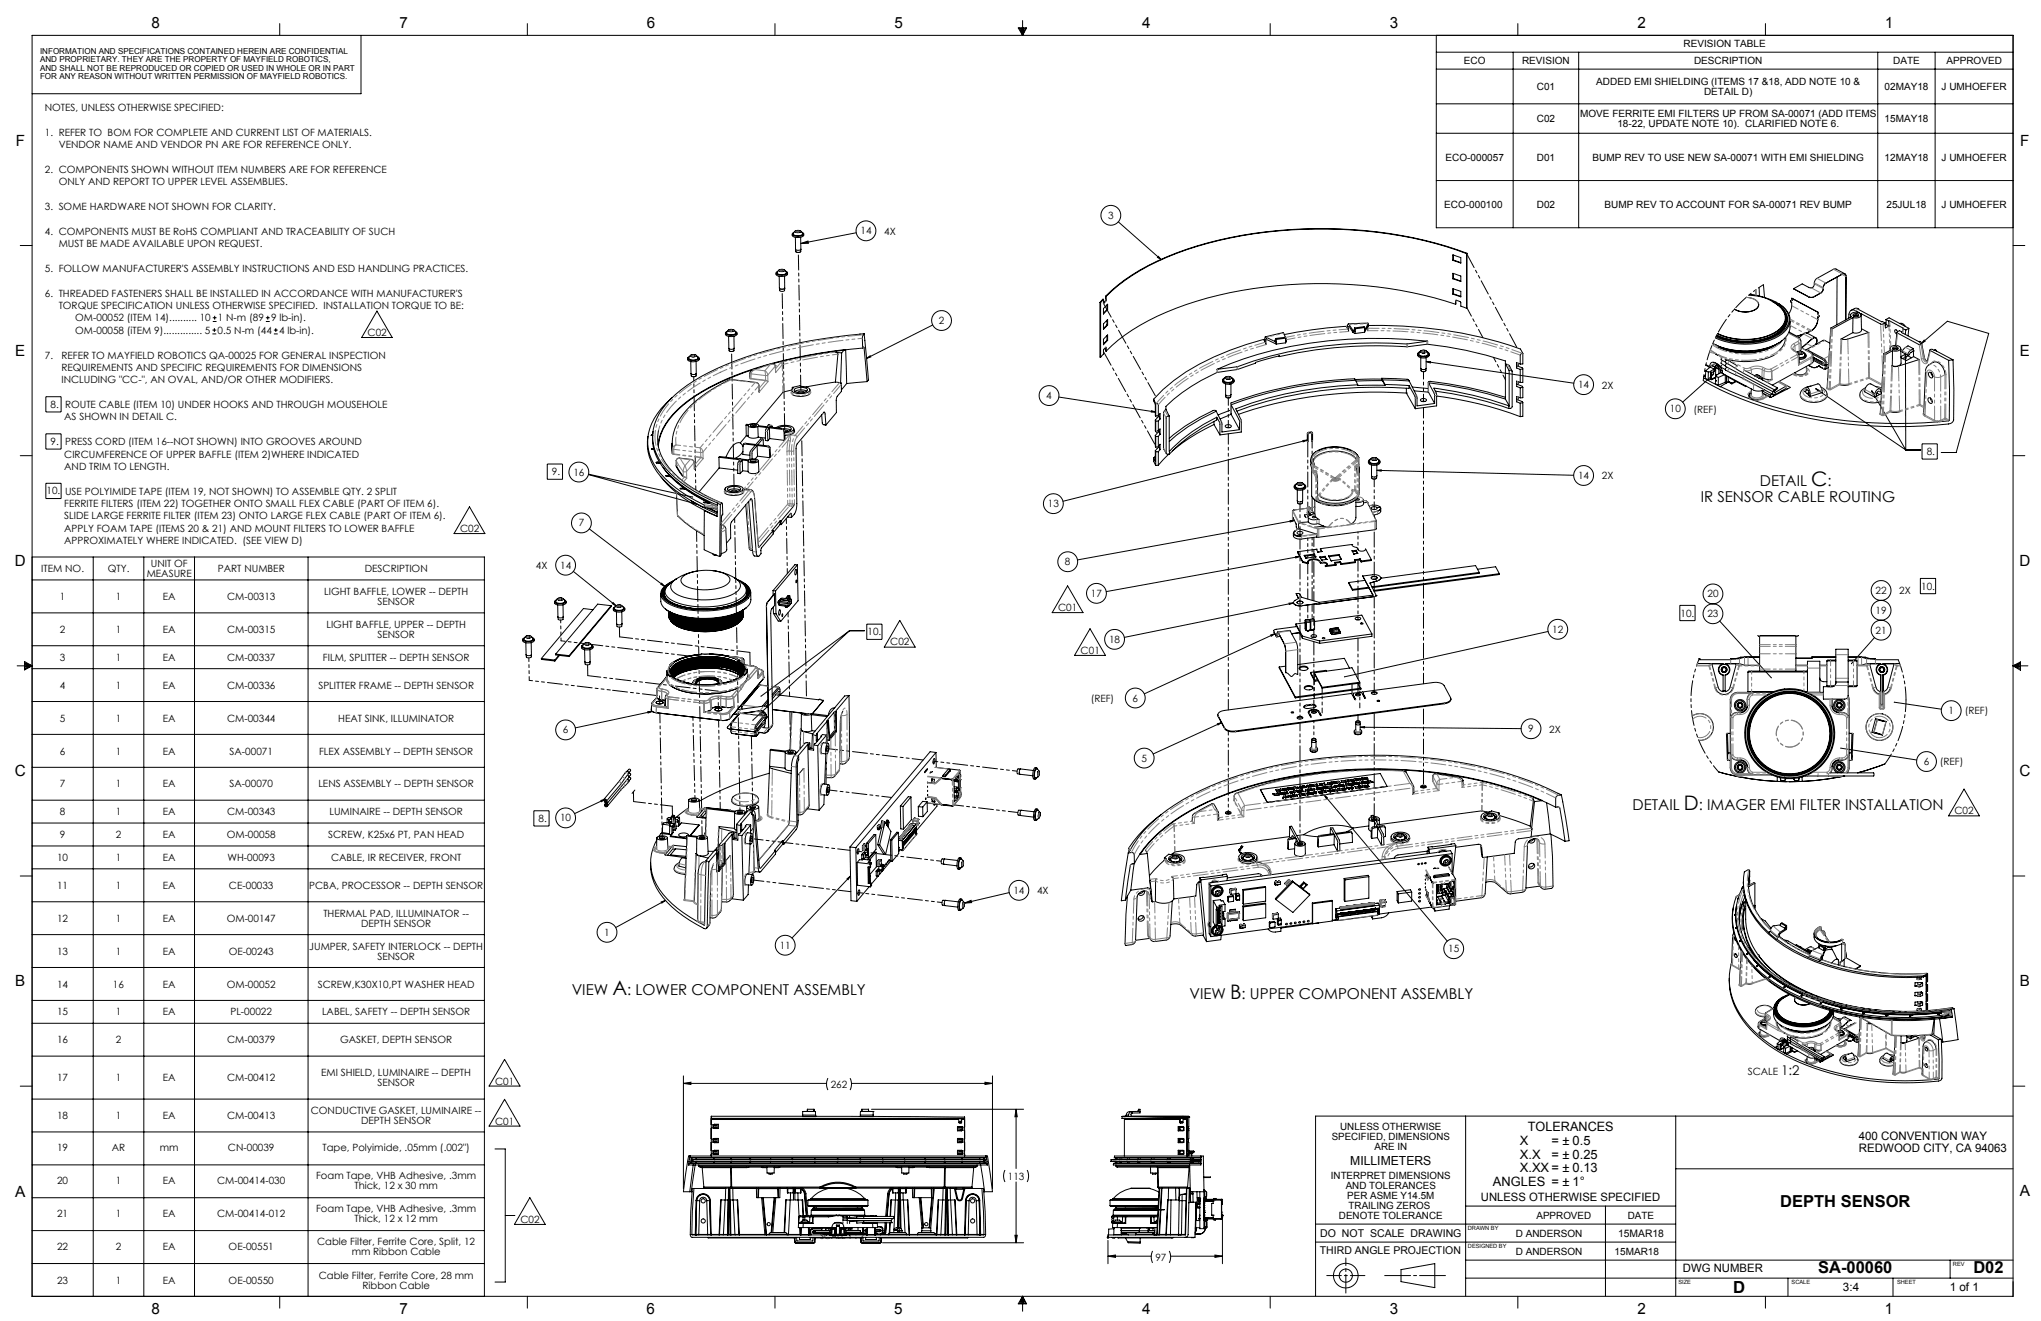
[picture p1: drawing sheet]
<svg xmlns="http://www.w3.org/2000/svg" width="864mm" height="559mm" viewBox="0 0 864 559" stroke-linecap="round" stroke-linejoin="round" font-family="sans-serif">
<defs><g id="words">
<g font-size="8.5">
<text x="766.4" y="205.6">C</text>
<text x="712.5" y="342.8">D</text>
<text x="259.1" y="420.8">A</text>
<text x="520.5" y="422.7">B</text>
</g>
<text font-size="7.1" x="733.4" y="546.9">D</text>
<g font-size="7">
<text x="753.3" y="510.5">DEPTH SENSOR</text>
<text x="769.3" y="538.7">SA-00060</text>
<text x="835" y="538.6">D02</text>
</g>
<g font-size="6.5">
<text x="64.2" y="11.9">8</text>
<text x="169" y="12">7</text>
<text x="273.6" y="11.9">6</text>
<text x="378.5" y="11.9">5</text>
<text x="483.3" y="12">4</text>
<text x="588.1" y="11.9">3</text>
<text x="692.9" y="12">2</text>
<text x="797.6" y="12">1</text>
<text x="6.7" y="61.8">F</text>
<text x="854.8" y="61.8">F</text>
<text x="6.5" y="150.7">E</text>
<text x="854.6" y="150.7">E</text>
<text x="6.3" y="239.5">D</text>
<text x="854.5" y="239.5">D</text>
<text x="6.3" y="328.2">C</text>
<text x="854.5" y="328.3">C</text>
<text x="6.4" y="417.2">B</text>
<text x="854.7" y="417.3">B</text>
<text x="6.5" y="506.1">A</text>
<text x="854.7" y="506">A</text>
<text x="64.1" y="555.9">8</text>
<text x="169" y="555.8">7</text>
<text x="273.6" y="555.8">6</text>
<text x="378.4" y="555.8">5</text>
<text x="483.3" y="555.9">4</text>
<text x="588" y="555.9">3</text>
<text x="692.8" y="555.9">2</text>
<text x="797.6" y="555.9">1</text>
</g>
<g font-size="6.3">
<text x="744.7" y="205.6">DETAIL</text>
<text x="773.3" y="205.6">:</text>
<text x="719.6" y="212.4">IR SENSOR CABLE ROUTING</text>
<text x="690.8" y="342.7">DETAIL</text>
<text x="718.8" y="342.7">: IMAGER EMI FILTER INSTALLATION</text>
<text x="241.9" y="420.8">VIEW</text>
<text x="265.4" y="420.8">: LOWER COMPONENT ASSEMBLY</text>
<text x="503.3" y="422.6">VIEW</text>
<text x="525.4" y="422.6">: UPPER COMPONENT ASSEMBLY</text>
</g>
<text font-size="5.6" x="753.6" y="454.7">1:2</text>
<g font-size="5.5">
<text x="646.5" y="478.6">TOLERANCES</text>
<text x="643.1" y="484.6">X</text>
<text x="656.5" y="484.6">= ± 0.5</text>
<text x="643.1" y="490.1">X.X</text>
<text x="656.5" y="490.1">= ± 0.25</text>
<text x="643.1" y="495.9">X.XX = ± 0.13</text>
<text x="631.7" y="501.7">ANGLES = ± 1°</text>
</g>
<text font-size="5.3" x="571.3" y="493">MILLIMETERS</text>
<g font-size="4.9">
<text x="786.5" y="482.1">400 CONVENTION WAY</text>
<text x="786.6" y="487.4">REDWOOD CITY, CA 94063</text>
<text x="626.6" y="507.9">UNLESS OTHERWISE SPECIFIED</text>
<text x="712.1" y="538.2">DWG NUMBER</text>
<text x="779.8" y="546.3">3:4</text>
<text x="825" y="546.3">1 of 1</text>
</g>
<g font-size="4.5">
<text x="558.6" y="523.2">DO NOT SCALE DRAWING</text>
<text x="558.5" y="530.6">THIRD ANGLE PROJECTION</text>
</g>
<text font-size="4.4" x="684.6" y="523.2">15MAR18</text>
<g font-size="4.2">
<text x="712.4" y="20.1">REVISION TABLE</text>
<text x="619.4" y="27.2">ECO</text>
<text x="644" y="27.2">REVISION</text>
<text x="716.8" y="27.2">DESCRIPTION</text>
<text x="801" y="27.2">DATE</text>
<text x="823.5" y="27.2">APPROVED</text>
<text x="650.3" y="38.1">C01</text>
<text x="675.4" y="36">ADDED EMI SHIELDING (ITEMS 17 &amp;18, ADD NOTE 10 &amp;</text>
<text x="721" y="40.2">DETAIL D)</text>
<text x="797.4" y="38.1">02MAY18</text>
<text x="821.6" y="38.1">J UMHOEFER</text>
<text x="19" y="47">NOTES, UNLESS OTHERWISE SPECIFIED:</text>
<text x="650.3" y="51.7">C02</text>
<text x="668.6" y="49.6">MOVE FERRITE EMI FILTERS UP FROM SA-00071 (ADD ITEMS</text>
<text x="684.4" y="53.8">18-22, UPDATE NOTE 10). CLARIFIED NOTE 6.</text>
<text x="797.4" y="51.7">15MAY18</text>
<text x="19" y="57.5">1. REFER TO BOM FOR COMPLETE AND CURRENT LIST OF MATERIALS.</text>
<text x="24.8" y="62.7">VENDOR NAME AND VENDOR PN ARE FOR REFERENCE ONLY.</text>
<text x="611.7" y="67.9">ECO-000057</text>
<text x="650.3" y="67.9">D01</text>
<text x="673.9" y="67.9">BUMP REV TO USE NEW SA-00071 WITH EMI SHIELDING</text>
<text x="797.4" y="67.9">12MAY18</text>
<text x="821.6" y="67.9">J UMHOEFER</text>
<text x="19" y="73.2">2. COMPONENTS SHOWN WITHOUT ITEM NUMBERS ARE FOR REFERENCE</text>
<text x="24.8" y="78.4">ONLY AND REPORT TO UPPER LEVEL ASSEMBLIES.</text>
<text x="19" y="88.9">3. SOME HARDWARE NOT SHOWN FOR CLARITY.</text>
<text x="611.1" y="87.9">ECO-000100</text>
<text x="650.3" y="87.9">D02</text>
<text x="679" y="87.9">BUMP REV TO ACCOUNT FOR SA-00071 REV BUMP</text>
<text x="798.2" y="87.9">25JUL18</text>
<text x="821.6" y="87.9">J UMHOEFER</text>
<text x="468.9" y="92.6">3</text>
<text x="19" y="99.3">4. COMPONENTS MUST BE RoHS COMPLIANT AND TRACEABILITY OF SUCH</text>
<text x="364.1" y="99.1">14</text>
<text x="374.1" y="99.3">4X</text>
<text x="24.8" y="104.6">MUST BE MADE AVAILABLE UPON REQUEST.</text>
<text x="19" y="115">5. FOLLOW MANUFACTURER'S ASSEMBLY INSTRUCTIONS AND ESD HANDLING PRACTICES.</text>
<text x="19" y="125.5">6. THREADED FASTENERS SHALL BE INSTALLED IN ACCORDANCE WITH MANUFACTURER'S</text>
<text x="24.8" y="130.7">TORQUE SPECIFICATION UNLESS OTHERWISE SPECIFIED. INSTALLATION TORQUE TO BE:</text>
<text x="31.9" y="136">OM-00052 (ITEM 14).......... 10</text>
<text x="92.2" y="136">1 N-m (89</text>
<text x="114.7" y="136">9 lb-in).</text>
<text x="397.2" y="137.1">2</text>
<text x="31.9" y="141.2">OM-00058 (iTEM 9).............. 5</text>
<text x="92.1" y="141.2">0.5 N-m (44</text>
<text x="118.1" y="141.2">4 lb-in).</text>
<text x="155.5" y="142.1">C02</text>
<text x="19" y="151.7">7.</text>
<text x="26" y="151.7">REFER TO MAYFIELD ROBOTICS QA-00025 FOR GENERAL INSPECTION</text>
<text x="26" y="156.9">REQUIREMENTS AND SPECIFIC REQUIREMENTS FOR DIMENSIONS</text>
<text x="26" y="162.1">INCLUDING &quot;CC-&quot;, AN OVAL, AND/OR OTHER MODIFIERS.</text>
<text x="667.7" y="164.2">14</text>
<text x="677.8" y="164.4">2X</text>
<text x="21.4" y="172.5">8.</text>
<text x="27.5" y="172.6">ROUTE CABLE (ITEM 10) UNDER HOOKS AND THROUGH MOUSEHOLE</text>
<text x="442.7" y="168.8">4</text>
<text x="27.2" y="177.8">AS SHOWN IN DETAIL C.</text>
<text x="706.5" y="174.4">10</text>
<text x="716.6" y="174.6">(REF)</text>
<text x="21.4" y="188.2">9.</text>
<text x="27.5" y="188.3">PRESS CORD (ITEM 16--NOT SHOWN) INTO GROOVES AROUND</text>
<text x="27.2" y="193.5">CIRCUMFERENCE OF UPPER BAFFLE (ITEM 2)WHERE INDICATED</text>
<text x="815.2" y="192.5">8.</text>
<text x="27.2" y="198.8">AND TRIM TO LENGTH.</text>
<text x="233.5" y="201">9.</text>
<text x="242.6" y="201.2">16</text>
<text x="667.7" y="202.6">14</text>
<text x="677.8" y="202.8">2X</text>
<text x="19.7" y="209.1">10.</text>
<text x="27.5" y="209.2">USE POLYIMIDE TAPE (ITEM 19, NOT SHOWN) TO ASSEMBLE QTY. 2 SPLIT</text>
<text x="27.2" y="214.5">FERRITE FILTERS (ITEM 22) TOGETHER ONTO SMALL FLEX CABLE (PART OF ITEM 6).</text>
<text x="443.4" y="214.6">13</text>
<text x="27.2" y="219.7">SLIDE LARGE FERRITE FILTER (ITEM 23) ONTO LARGE FLEX CABLE (PART OF ITEM 6).</text>
<text x="27.2" y="224.9">APPLY FOAM TAPE (ITEMS 20 &amp; 21) AND MOUNT FILTERS TO LOWER BAFFLE</text>
<text x="194.7" y="224.9">C02</text>
<text x="244.9" y="222.7">7</text>
<text x="27.2" y="230.2">APPROXIMATELY WHERE INDICATED. (SEE VIEW D)</text>
<text x="63.8" y="239.9">UNIT OF</text>
<text x="450.6" y="239.1">8</text>
<text x="17.5" y="242">ITEM NO.</text>
<text x="45.6" y="242">QTY.</text>
<text x="62.1" y="244.2">MEASURE</text>
<text x="92.2" y="242">PART NUMBER</text>
<text x="154.4" y="242">DESCRIPTION</text>
<text x="226.7" y="240.7">4X</text>
<text x="237" y="240.6">14</text>
<text x="137.2" y="251.7">LIGHT BAFFLE, LOWER -- DEPTH</text>
<text x="793.6" y="251.3">22</text>
<text x="803.7" y="251.4">2X</text>
<text x="812.9" y="249.4">10.</text>
<text x="25.4" y="253.9">1</text>
<text x="49" y="253.9">1</text>
<text x="68.9" y="253.9">EA</text>
<text x="96.1" y="253.9">CM-00313</text>
<text x="159.7" y="256">SENSOR</text>
<text x="461.6" y="252.5">17</text>
<text x="722.5" y="252.7">20</text>
<text x="447.7" y="258.4">C01</text>
<text x="711.1" y="260.8">10.</text>
<text x="722.5" y="261.1">23</text>
<text x="793.6" y="259.7">19</text>
<text x="25.4" y="267.8">2</text>
<text x="49" y="267.8">1</text>
<text x="68.9" y="267.8">EA</text>
<text x="96.1" y="267.8">CM-00315</text>
<text x="138.1" y="265.6">LIGHT BAFFLE, UPPER -- DEPTH</text>
<text x="159.7" y="269.9">SENSOR</text>
<text x="367" y="268.7">10.</text>
<text x="656.8" y="267.7">12</text>
<text x="793.6" y="268.1">21</text>
<text x="376.7" y="273">C02</text>
<text x="469.3" y="272">18</text>
<text x="25.4" y="279.6">3</text>
<text x="49" y="279.6">1</text>
<text x="68.9" y="279.6">EA</text>
<text x="96.1" y="279.6">CM-00337</text>
<text x="136.7" y="279.6">FILM, SPLITTER -- DEPTH SENSOR</text>
<text x="457.3" y="276.6">C01</text>
<text x="25.3" y="291.3">4</text>
<text x="49" y="291.3">1</text>
<text x="68.9" y="291.3">EA</text>
<text x="96.1" y="291.3">CM-00336</text>
<text x="134.7" y="291.3">SPLITTER FRAME -- DEPTH SENSOR</text>
<text x="461.5" y="296.9">(REF)</text>
<text x="479.2" y="296.8">6</text>
<text x="25.3" y="305.3">5</text>
<text x="49" y="305.3">1</text>
<text x="68.9" y="305.3">EA</text>
<text x="96.1" y="305.3">CM-00344</text>
<text x="143.1" y="305.3">HEAT SINK, ILLUMINATOR</text>
<text x="824.5" y="302.1">1</text>
<text x="831.4" y="301.9">(REF)</text>
<text x="238.2" y="310.3">6</text>
<text x="646.7" y="309.8">9</text>
<text x="655.5" y="309.9">2X</text>
<text x="25.3" y="319.2">6</text>
<text x="49" y="319.2">1</text>
<text x="68.9" y="319.2">EA</text>
<text x="97.1" y="319.2">SA-00071</text>
<text x="135" y="319.2">FLEX ASSEMBLY -- DEPTH SENSOR</text>
<text x="483" y="322.2">5</text>
<text x="814" y="323.6">6</text>
<text x="820.8" y="323.5">(REF)</text>
<text x="25.3" y="333.1">7</text>
<text x="49" y="333.1">1</text>
<text x="68.9" y="333.1">EA</text>
<text x="97.1" y="333.1">SA-00070</text>
<text x="134.7" y="333.1">LENS ASSEMBLY -- DEPTH SENSOR</text>
<text x="25.3" y="344.9">8</text>
<text x="49" y="344.9">1</text>
<text x="68.9" y="344.9">EA</text>
<text x="96.1" y="344.9">CM-00343</text>
<text x="139.4" y="344.9">LUMINAIRE -- DEPTH SENSOR</text>
<text x="227.9" y="347.7">8.</text>
<text x="237" y="347.5">10</text>
<text x="827" y="344.4">C02</text>
<text x="25.3" y="354.6">9</text>
<text x="49" y="354.6">2</text>
<text x="68.9" y="354.6">EA</text>
<text x="96" y="354.6">OM-00058</text>
<text x="138.9" y="354.6">SCREW, K25x6 PT, PAN HEAD</text>
<text x="24.2" y="364.2">10</text>
<text x="49" y="364.2">1</text>
<text x="68.9" y="364.2">EA</text>
<text x="96.3" y="364.2">WH-00093</text>
<text x="140.1" y="364.2">CABLE, IR RECEIVER, FRONT</text>
<text x="24.2" y="376">11</text>
<text x="49" y="376">1</text>
<text x="68.9" y="376">EA</text>
<text x="96.9" y="376">CE-00033</text>
<text x="130.8" y="376">PCBA, PROCESSOR -- DEPTH SENSOR</text>
<text x="428.8" y="378.1">14</text>
<text x="438.8" y="378.3">4X</text>
<text x="24.2" y="389.9">12</text>
<text x="49" y="389.9">1</text>
<text x="68.9" y="389.9">EA</text>
<text x="96" y="389.9">OM-00147</text>
<text x="136.8" y="387.8">THERMAL PAD, ILLUMINATOR --</text>
<text x="152.8" y="392.1">DEPTH SENSOR</text>
<text x="255.7" y="395.9">1</text>
<text x="130.9" y="401.7">JUMPER, SAFETY INTERLOCK -- DEPTH</text>
<text x="329.9" y="401.3">11</text>
<text x="24.2" y="403.8">13</text>
<text x="49" y="403.8">1</text>
<text x="68.9" y="403.8">EA</text>
<text x="96.8" y="403.8">OE-00243</text>
<text x="159.7" y="406">SENSOR</text>
<text x="612.8" y="402.8">15</text>
<text x="24.2" y="417.8">14</text>
<text x="47.8" y="417.8">16</text>
<text x="68.9" y="417.8">EA</text>
<text x="96" y="417.8">OM-00052</text>
<text x="134.4" y="417.8">SCREW,K30X10,PT WASHER HEAD</text>
<text x="24.2" y="429.6">15</text>
<text x="49" y="429.6">1</text>
<text x="68.9" y="429.6">EA</text>
<text x="97.5" y="429.6">PL-00022</text>
<text x="136.2" y="429.6">LABEL, SAFETY -- DEPTH SENSOR</text>
<text x="24.2" y="441.3">16</text>
<text x="49" y="441.3">2</text>
<text x="96.1" y="441.3">CM-00379</text>
<text x="143.9" y="441.3">GASKET, DEPTH SENSOR</text>
<text x="135.9" y="455.3">EMI SHIELD, LUMINAIRE -- DEPTH</text>
<text x="739.5" y="454.7">SCALE</text>
<text x="24.2" y="457.4">17</text>
<text x="49" y="457.4">1</text>
<text x="68.9" y="457.4">EA</text>
<text x="96.1" y="457.4">CM-00412</text>
<text x="159.7" y="459.5">SENSOR</text>
<text x="209.5" y="458.8">C01</text>
<text x="351.5" y="460.2">262</text>
<text x="24.2" y="473.4">18</text>
<text x="49" y="473.4">1</text>
<text x="68.9" y="473.4">EA</text>
<text x="96.1" y="473.4">CM-00413</text>
<text x="131.5" y="471.3">CONDUCTIVE GASKET, LUMINAIRE --</text>
<text x="152.8" y="475.5">DEPTH SENSOR</text>
<text x="209.5" y="475.7">C01</text>
<text x="567.1" y="478">UNLESS OTHERWISE</text>
<text x="563.5" y="482.3">SPECIFIED, DIMENSIONS</text>
<text x="24.1" y="486.9">19</text>
<text x="47.3" y="486.9">AR</text>
<text x="67.6" y="486.9">mm</text>
<text x="96.5" y="486.9">CN-00039</text>
<text x="136.5" y="486.9">Tape, Polyimide, .05mm (.002&quot;)</text>
<text x="581.6" y="486.5">ARE IN</text>
<text x="24.1" y="500.8">20</text>
<text x="49" y="500.8">1</text>
<text x="68.9" y="500.8">EA</text>
<text x="91.9" y="500.8">CM-00414-030</text>
<text x="133.8" y="498.7">Foam Tape, VHB Adhesive, .3mm</text>
<text x="150" y="503">Thick, 12 x 30 mm</text>
<text x="426.4" y="499.1">113</text>
<text x="563.1" y="498.8">INTERPRET DIMENSIONS</text>
<text x="569.4" y="503.1">AND TOLERANCES</text>
<text x="570.1" y="507.3">PER ASME Y14.5M</text>
<text x="24.1" y="514.8">21</text>
<text x="49" y="514.8">1</text>
<text x="68.9" y="514.8">EA</text>
<text x="91.8" y="514.8">CM-00414-012</text>
<text x="133.8" y="512.6">Foam Tape, VHB Adhesive, .3mm</text>
<text x="566.6" y="515.8">DENOTE TOLERANCE</text>
<text x="570.6" y="511.5">TRAILING ZEROS</text>
<text x="650.1" y="515.8">APPROVED</text>
<text x="688.8" y="515.8">DATE</text>
<text x="150" y="516.9">Thick, 12 x 12 mm</text>
<text x="220.2" y="517.3">C02</text>
<text x="134.2" y="526.5">Cable Filter, Ferrite Core, Split, 12</text>
<text x="641.4" y="523.2">D ANDERSON</text>
<text x="24.1" y="528.7">22</text>
<text x="49" y="528.7">2</text>
<text x="68.9" y="528.7">EA</text>
<text x="96.8" y="528.7">OE-00551</text>
<text x="148.8" y="530.8">mm Ribbon Cable</text>
<text x="488.9" y="533.3">97</text>
<text x="641.4" y="530.8">D ANDERSON</text>
<text x="683.2" y="530.8">15MAR18</text>
<text x="24.1" y="543">23</text>
<text x="49" y="543">1</text>
<text x="68.9" y="543">EA</text>
<text x="96.8" y="543">OE-00550</text>
<text x="134.9" y="540.8">Cable Filter, Ferrite Core, 28 mm</text>
<text x="153.4" y="545.1">Ribbon Cable</text>
</g>
<g font-size="3.5">
<text x="16.9" y="22.9">INFORMATION AND SPECIFICATIONS CONTAINED HEREIN ARE CONFIDENTIAL</text>
<text x="16.9" y="26.4">AND PROPRIETARY. THEY ARE THE PROPERTY OF MAYFIELD ROBOTICS,</text>
<text x="16.9" y="30">AND SHALL NOT BE REPRODUCED OR COPIED OR USED IN WHOLE OR IN PART</text>
<text x="16.9" y="33.5">FOR ANY REASON WITHOUT WRITTEN PERMISSION OF MAYFIELD ROBOTICS.</text>
<text x="347" y="524.2">SCALE 1 : 2</text>
</g>
<g font-size="2.4">
<text x="621.1" y="520.4">DRAWN BY</text>
<text x="621.1" y="528">DESIGNED BY</text>
<text x="826.3" y="535.7">REV</text>
<text x="710.2" y="543.3">SIZE</text>
<text x="758.1" y="543.3">SCALE</text>
<text x="802.7" y="543.4">SHEET</text>
</g>
</g></defs>
<g fill="none" stroke="#000" stroke-width=".42">
<path d="M13.6 15h838.2v533.4h-838.2zM118.4 10v5M152.8 15v24.7h-139.2M223.1 10v5M327.9 10v5M430.8 11.8h3.6l-1.7 3.2zM431.5 11.8l1.2 3.2M432.1 11.8l.6 3.2M432.7 8.7v6.3M433.1 11.8l-.4 3.2M433.8 11.8l-1.1 3.2M537.5 10v5"/>
<path d="M607.7 15v81.3h244.1M642.2 10v5M747 10v5M607.7 22.1h244.1M607.7 29.2h244.1M640.3 22.1v74.2M668 22.1v74.2M794.5 22.1v74.2M818.8 22.1v74.2M607.7 43.9h244.1M607.7 56.4h244.1M607.7 76.4h244.1"/>
<path d="M336.4 97.8a1.61 1.61 0 0 1 2.4 .3 1.56 1.56 0 0 1-2.4-.3zM336.6 98l.7 .4 1-.2M336.6 98l.4 .3M336.9 97.6l-.3 .4M336.9 97.6v.4h-.3M336.9 97.9v.3M338 97.5l.6 .3M338 97.5l-1.1 .1M338 97.5l.2 .4 .4-.1M338.1 97.7v.6l-.4 .1M338.3 98.2h.1M338.4 98.2h-.1"/>
<path d="M338.6 97.6l.6 .5 .4 .8a2.69 2.69 0 0 1-3.9 .1l.4-.9 .6-.5M338.6 97.8l-.3 .4M339.3 98.2l.7 .6a2.32 2.32 0 0 1-3 1.1 1.32 1.32 0 0 1-1.7-1.2l.6-.4M340.1 98.9a1.58 1.58 0 0 1-2.2 1.6h-.9a1.5 1.5 0 0 1-1.8-1.5M362.3 98.5l-23.5 4.5M473.2 93.8l18.1 16.1M8.6 103.9h5M329.6 114.3a1.51 1.51 0 0 1 2.4 .2 1.51 1.51 0 0 1-2.4-.2zM329.7 116.9l.1 5M329.7 114.5l.9 .3 .9-.1M329.7 114.5l.5 .3M329.8 114.1l-.6 .5-.3 .8a2.66 2.66 0 0 0 3.8 0"/>
<path d="M330.1 114.1l-.4 .4M330.1 114.1v.3l-.4 .1M330.1 114.4v.3M331.1 114l.7 .3M331.1 114l-1 .1M331.1 114l.3 .4 .4-.1M331.1 114l-.4 .3-.6-.2M331.3 114.2v.6h-.4M331.5 114.7h.1M331.8 114.1l.6 .5 .3 .8M331.8 114.3l-.3 .4M332 116.8v5.1a1.66 1.66 0 0 1-2.2 0"/>
<path d="M332.5 114.7l.7 .6a2.32 2.32 0 0 1-3 1.1 1.79 1.79 0 0 1-1.8-.9l.7-.7M333.2 115.4a1.58 1.58 0 0 1-2.2 1.5h-.8a1.51 1.51 0 0 1-1.8-1.4M336.5 100.4l.1 5M338.8 100.4l.1 5a1.66 1.66 0 0 1-2.3 0M338.8 103l3.1-1 .2 .9zM338.9 105.4l-.1 1a1.53 1.53 0 0 1-2.1 0l-.1-.9M490.1 108.4l1.2 1.5-1.5-1zM614.8 115.6l3.3 1.2v2.3l-3.3-1.2zM614.8 107.8l3.3 1.2v2.3l-3.3-1.2zM614.9 110l3.2 1.1M614.9 117.8l3.2 1.1M614.9 110l-.1 .1"/>
<path d="M614.9 107.9v2.1M614.9 115.7v2.1M614.9 117.8l-.1 .1M620.5 107.3a187.5 187.5 0 0 0-94.9-7.6 122.5 122.5 0 0 0-49.6 18.9l-2.9 2.2-5 4.6M620.5 107.3v23.1M620.7 107.1a187.6 187.6 0 0 0-95.2-7.5 123.3 123.3 0 0 0-49.7 18.9l-8 6.8M620.7 107.1l-.2 .2M620.7 107.1l-.2 23.3M777.3 117.2l-.1 20.2M780.6 115.8l-3.7-2h-.8l-7.3 4-1 1.3a2.03 2.03 0 0 1-1.9 2.6l-3.3-1.6-3.7 2M781.1 117a.98 .98 0 0 0-.4-1 .98 .98 0 0 0-1.2 0l-7.2 3.9-.8 1.7M781.1 117a1.01 1.01 0 0 0-.4-1.1 1.01 1.01 0 0 0-1.2 0l-7.2 4-.7 .9-.1 .9"/>
<path d="M781.1 117l-.1 18.3M851.8 103.9h5M89.9 139.6h1.6M90 136h1.6M90 134.4h1.6M90.7 138.8v1.6M90.8 133.6v1.6M112.5 136h1.6M112.5 134.4h1.6M113.3 133.6v1.6M115.9 139.6h1.6M116.7 138.8v1.6"/>
<path d="M159.5 131.6l6.4 11.2h-12.9zM308.2 139.7a1.51 1.51 0 0 1 2.4 .3 1.58 1.58 0 0 1-2.4-.3zM308.3 139.9l.7 .3 1.1-.1M308.3 139.9l.5 .3M308.4 139.5l-.6 .5-.3 .8M308.7 139.5l-.4 .4M308.7 139.5v.4h-.4M308.7 139.8v.3M309.7 139.4l.7 .3M309.7 139.4l-1 .1M309.7 139.4l.1 .2M309.7 139.4l-.5 .3-.5-.2"/>
<path d="M309.8 139.6v.6h-.3M309.8 139.6l.6 .1M310.3 139.5l.7 .5 .3 .8a2.72 2.72 0 0 1-3.9 .1M310.4 139.7l-.3 .4M332 121.9v1a1.49 1.49 0 0 1-2.1 0l-.1-.9M394.7 137.5l-28 14.1M465.4 128v23.1h.3M465.4 128h.3M465.7 128v23.1M466.9 126.6h-.3l-1.2 1.4M466.9 126.6l-1.2 1.4M467.8 125.3l-.1 2-.9 .9"/>
<path d="M467.8 125.3l.3 .1M468.1 125.4l-.1 1.8-1 1.1-.1-1.7M468.4 131l-1.5 1.5M468.4 137.4l-1.5 1.6M468.4 131h.3M468.4 129v2M468.4 135.5v1.9M468.4 137.4l.3 .1M468.7 135.2v2.3l-1.8 1.8v-2.3zM468.7 128.7v2.3l-1.8 1.9v-2.4zM569.6 138l-1.6 .1a192.3 192.3 0 0 0-24.6 3.4M569.6 138h.1"/>
<path d="M569.6 138l.5 .9M570.1 138.9l.5 1.3 .2-2.1 1.7 2.6M570.1 138.2l.1-.9 .4-.2 1.9 2.7M570.1 138.2v.7M570.1 138.2h-.4M572.5 139.8v.9M572.5 139.8l.2 .1M573.2 138.7v1.2M573.2 138.7l.2 .4M573.2 139.9l.2 .4-.7-.4M573.2 139.9h-.5M573.4 139.1v2"/>
<path d="M577.4 138.6l-4 .5M577.4 138.6l-.2-.4-4 .5M577.4 138.6v1.9M577.6 139.3h-.2M578.7 136.7l.2 .2M578.8 138v1.9M578.8 137.7a182.9 182.9 0 0 1 64.5 9.9l1 1.9M578.9 136.7l-8.4 .3M578.9 136.9l-1.5 2.8M578.9 136.9v.9l-1.5 2.7M614.8 122.1l3.3 1.2v2.3l-3.3-1.2zM614.9 124.3l3.2 1.1"/>
<path d="M614.9 122.2v2.1M614.9 124.3l-.1 .1M615.9 128.7v-1.5l.3-.2 1.8 .7 .1 1.8 2.4 .9M615.9 128.7a189 189 0 0 0-113.9 .1 85.9 85.9 0 0 0-33.9 19.7M616.1 127l-.2 1.7M738.9 125.8a5 5 0 0 1 5.3 3.2 4.3 4.3 0 0 1-4.3 2.9l-3.7-.1-2.3-1a8.8 8.8 0 0 0 9.6-.6l.5-.6v-1.3M740 124.9a22.6 22.6 0 0 1 15.3 5.9 6.2 6.2 0 0 1-.8 9.4 28.4 28.4 0 0 1-25.6 3.4l-2.8-1.1M740.4 124.5a22.3 22.3 0 0 1 12 4.7 6.2 6.2 0 0 1-.4 10.8 27.7 27.7 0 0 1-25.2 1M744.3 121.6l.2 3.6M746.2 120.4l.4 5.5M749.9 127.5a9.1 9.1 0 0 1 6.5 8 10.8 10.8 0 0 1-8.5 7.8 30.6 30.6 0 0 1-21.7-1.2M750.2 127.6a7.7 7.7 0 0 1 5.2 8.2 12.7 12.7 0 0 1-10 7.1 28.7 28.7 0 0 1-18.7-1.8"/>
<path d="M752.7 128.5a8.3 8.3 0 0 1 4.5 8.4 13.6 13.6 0 0 1-10.2 7.6 32.6 32.6 0 0 1-21.2-1.6M754.7 131.5a6.1 6.1 0 0 1-2 9.2 27.5 27.5 0 0 1-21.4 3M755.6 134.5a7.8 7.8 0 0 1-5.4 7.4 29.2 29.2 0 0 1-19.8 1.3M756 135a7.1 7.1 0 0 1-3.9 6.4M756 135.1v.6M757.4 135.4a9.2 9.2 0 0 1-5.8 10.3 31.5 31.5 0 0 1-26.9-.4M757.7 127.2v.5l.4 .3a6.3 6.3 0 0 1-1.3 4.8M757.7 127.2h.1M758 127h.1M758 127l-.3 .2M758.1 127h.1M758.1 127h-.1"/>
<path d="M758.2 126.2l-.1 .8M758.2 126.2l10.9 5.8M758.2 126.2l11 5.8M758.9 122.1l6.9 3.6h1.4l3.2-1.8M758.9 122.2l6.9 3.6 1.6-.2 3-1.6M758.9 122.1v.1M766.5 139.8l-2 1.1M769.1 132l.1 1M769.1 135.2a5.7 5.7 0 0 1-2.6 4.6M769.1 132h.1M769.2 133.8l-.1 .1M769.2 135.2a5.8 5.8 0 0 1-2.7 4.7"/>
<path d="M769.2 133.8h.1M769.2 133.8l-.1 1.4M769.2 133.8l.3 .2M769.2 132v.9M769.2 133h.1M769.3 133l.2 .5M769.5 134h.1M769.5 133.5v.5M769.6 133.5v.5M769.6 134h-.1M771.5 122.1l-.4 1.1-.7 .7M771.5 122.1l-.3 1.1-.8 .8"/>
<path d="M771.5 121.6v.5M774.6 138.9l-1.5 25.1M774.7 138.7l8.7-4.7-.3-.4a1.92 1.92 0 0 1 2.7-1.5 1.32 1.32 0 0 1 1.5 1.7 3.1 3.1 0 0 1-3.3 .5l-8.7 4.8zM783 133.3v.9M784 134.3l-.1 6.4M784.2 133.6l1-.4 1.1 .4M784.3 133.7a1.28 1.28 0 0 1 1.9 0M784.4 132.8l1.3-.1 .7 .3a1.24 1.24 0 0 1-1.1 1.1 1.24 1.24 0 0 1-1.3-.8zM786.4 130.7l-.4-.2a2.72 2.72 0 0 0-2.7 .8M786.4 130.7l-.2 .1 10 5.3 .3-.1 1.1 .6M786.4 130.7v.2M786.6 132.3h.1a3.6 3.6 0 0 0-3.4-1l-.8 1.1-.3 2.3"/>
<path d="M787.5 132.7l8.3 4.4h.9l.9-.5M787.5 132.7v.4M787.5 132.7l-.2 .1M787.5 133.3l.1 6.3a2.52 2.52 0 0 1-3.7 1.1M787.6 139.1l3.2 1.6-9.3 2.8h-2.6l5-2.8M797.6 136.6l.2 2.1 1.5-.8M798 135.1l1.1 .6M798 135.1l1.3-.7 8.4 4.5M798 135.1l.1 2.2M798.1 137.3l1.2 .6M798.1 137.3l-.4 .2M799.1 135.7l6.2 3.3"/>
<path d="M799.1 135.7l.2 2.2M799.3 137.9h.1M803.9 136.9l.1-.1a1.95 1.95 0 0 1 2.2 1.3M805.3 139l-.3 1.9M805.3 139l1.1 .6M806.4 139.6l-.2 1.9M807.7 138.9l-1.3 .7M807.7 138.9l-.4 3.2M89.9 141.3h1.6M115.9 141.3h1.6M292.2 150.4a1.51 1.51 0 0 1 2.3 .2 1.58 1.58 0 0 1-2.3-.2zM292.3 153l.1 5"/>
<path d="M292.3 150.6l.9 .3 .8-.1M292.3 150.6l.5 .2M292.4 150.2l-.6 .4-.3 .9a2.6 2.6 0 0 0 3.8-.1M292.7 150.2l-.4 .4M292.7 150.2v.3l-.4 .1M292.7 150.5v.3M293.7 150.1l.7 .3M293.7 150.1l-1 .1M293.7 150.1l.3 .4 .4-.1M293.7 150.1l-.4 .3-.6-.2M293.8 150.3v.5l-.3 .1M294 150.8h.1"/>
<path d="M294.3 150.1l.7 .6 .3 .7M294.4 150.4l-.4 .4M294.4 150.4l-.3 .3M294.5 152.9l.1 5.1M294.6 158a1.61 1.61 0 0 1-2.2 0M294.6 158l-.1 1a1.59 1.59 0 0 1-2 0l-.1-1M295.1 150.8l.7 .8a3.7 3.7 0 0 1-4.9 0l.8-.8M295.8 151.5v.5a3.6 3.6 0 0 1-4.9 .1v-.5M304.6 157.5l.3 .1M308.3 142.3l.1 5.1M310.1 140.1h.1M310.6 142.2v5.1"/>
<path d="M310.6 147.3a1.61 1.61 0 0 1-2.2 .1M310.6 147.3v1a1.53 1.53 0 0 1-2.1 0l-.1-.9M311.1 140.1l.7 .9a3.7 3.7 0 0 1-4.8-.1l.7-.7M311.8 140.8l.1 .6a3.6 3.6 0 0 1-4.9 .1v-.6M317.3 157.9v1.9M321.9 155.3a95.8 95.8 0 0 0-32.7 16 25.8 25.8 0 0 0-10.6 17.6M328 154.8a1.18 1.18 0 0 0-1.7-.8l-8.1 2.6-.7 .6-.2 .7M328 154.8h.1M328 154.8l.2 2.8v-.6M356.1 149.3l-2.7-.3 1.1 .6-1 12M356.1 149.3l-.4 12.7M357.1 148.1l-15.1 2.3-15 3.4"/>
<path d="M357.1 148.1l-1 1.2M357.2 147.9a169.4 169.4 0 0 0-56.9 15.9 48.9 48.9 0 0 0-18.6 15.4 20.3 20.3 0 0 0-3.3 9.1M357.2 147.9l-.1 .2M357.8 147.9l.4 14.3M363.9 141.4a191.1 191.1 0 0 0-60.4 14.4 58.6 58.6 0 0 0-23.3 17.2 19.1 19.1 0 0 0 1.7 25.4 60.5 60.5 0 0 0 21.8 14.4l-.1 .1M363.9 141.3v.1M365 147.2l-7.8 .7M365 147.2l.5-.3 1.4 14.5M365.7 141.2l-.8 1.5 .1 4.5M365.7 141.2l1.8 19.6-.6 .6M365.7 141.2l-1.8 .1M366.7 151.6l1.5-1.1 .2 .5z"/>
<path d="M467.7 142.6l1-.9v2.3l-1.8 1.8v-2.3zM467.8 147v1.4l.3 .1M468.1 148.5l-.2-1.6-.9 1-.1 1.9-1.2 1.3M468.4 143.9l-1.5 1.6M468.4 142v1.9M468.4 143.9l.3 .1M514.9 156.3a161.7 161.7 0 0 1 64-13.1 199.4 199.4 0 0 1 25.2 1.1h-.1a42.7 42.7 0 0 1-15.5 .9 169.4 169.4 0 0 0-65.1 10zM518.2 159.9l-.9 .7a2.26 2.26 0 0 0 3 1.4 1.43 1.43 0 0 0 1.7-1.6l-.7-.5M518.6 159.5l1.3-.3 1 .5a1.38 1.38 0 0 1-1.2 .8 1.38 1.38 0 0 1-1.2-.7zM518.7 160l.7 .3M519 159.5l-.3 .5M519 159.5v.4l-.3 .1"/>
<path d="M519 159.8l.4 .5 .7-.1M519 159.3a1.22 1.22 0 0 0-1.2 1.3 1.22 1.22 0 0 0 1.3 1.1l.8 .1a1.53 1.53 0 0 0 1.7-1.1l-.3-.7-.9-.7M520 159.3l.7 .4M520 159.3l-1 .2M520 159.3l.1 .2M520 159.3l-.5 .3-.5-.1M520.1 159.5l.6 .2M520.1 159.5v.7M520.7 159.7l-.2 .5M535.2 144.4l-.6-.8a109.3 109.3 0 0 0-37.9 17.3l-4.6 3.9-4 4.1M535.2 143.5l-.6 .2M535.3 142.5l7.6-1.8 1.4 2.9"/>
<path d="M535.8 143.5l-.2 2.3-.4-1.4M535.8 142.7l-.4-.2-.1 .3-.1 1.6M535.8 143.5l4.2 2.1M535.8 142.7v.8M535.8 142.7l3.5 1.7M539.8 143.2l.2 .4M539.8 144.4l.2 .3-.7-.3M539.8 143.2v1.2M539.8 144.4h-.5M539.8 143.2l-.3 .8 .3 .4M540 143.6v2M541.2 150.6l.1 .2"/>
<path d="M541.3 150.8v-.3l-5.1 1.3-5 1.5v.3a43.7 43.7 0 0 1-16.3 4 76.2 76.2 0 0 0-21.6 14.3v1.2M541.3 150.8a186.3 186.3 0 0 1 54.2-4.1 33 33 0 0 1 16.7 0l7.9 1.5 8.7 2 8.2 2.5v16.1M544 143.1v1.9M544 143.1l-4 .5M544 143.1l-.2-.4-4 .5M544 145l-4 .6M544.2 143.8h-.2M544.2 143.8l-.2 .4M544.3 143.6l-.3 1.4M544.3 143.6l-.1 .2M572.5 140.7l.9 .4M577.4 140.5l-4 .6"/>
<path d="M599.9 149.7v.5a2.99 2.99 0 0 0 4.8 0v-.5M600.7 148.8a.92 .92 0 0 0-.7 1.3 3.4 3.4 0 0 0 4.7-.2v-.4l-.8-.7M601.2 155.8a1.46 1.46 0 0 0 2.2 0M601.2 155.8l.1 .9a1.29 1.29 0 0 0 2 0l.1-.9M601.2 151.3v4.5M601.2 148.4l1.3-.3 1 .5a1.38 1.38 0 0 1-1.2 .8 1.38 1.38 0 0 1-1.2-.7zM601.3 148.9l.7 .3M601.4 148.3l-.6 .4-.4 .9M601.6 148.3l-.3 .6M601.6 148.3v.5l-.3 .1M601.6 148.7l.4 .5 .7-.2M602.6 148.2l.7 .4"/>
<path d="M602.6 148.2l-1 .1M602.6 148.2l.1 .2M602.6 148.2l-.5 .3-.5-.2M602.7 149l.1 .2M602.7 148.4l.6 .2M602.7 148.4v.6M602.8 149.2h-.8M603 148.2a1.22 1.22 0 0 1 1.1 1.3 1.22 1.22 0 0 1-1.3 1.1l-.7 .1a1.52 1.52 0 0 1-1.7-1.1M603 149v.1M603 149.1l-1 .1M603 149.1l-.2 .1M603.3 148.6l-.3 .5"/>
<path d="M603.4 153h1.9l-.1 .5zM603.4 153l62.5 9.1M603.4 151.3v4.5M638.6 156.7l-1.6-2.8 1.6 .8 1.2 2.3M638.6 156.7h.9l.3 .5v15l-.5 .5-.8 .1M638.6 156.7v15M641.7 154.7l2.4 .9 .2 .4M642.4 153.7v.7h-.7M643.3 154l-1.6-.6v2.3l1.6 .6M643.3 156.3v5.5M644.3 149.5l-.5 .1-.5 .6v3.8M644.3 149.5v4.5h-1"/>
<path d="M644.3 156l-1 .3M644.3 156v5.7l-1 .1M720.8 159.8l7.1 3.7M721.6 158.8l-.7 .4M721.6 158.9l-.7 .4M721.7 154.5l1.6 .8M721.7 156.8l-.1 3.3 1.2 .6M721.7 156.8l1.1 .6M721.8 154.2l1.6 .9M722.8 157.4v3.3M723.3 155v.5M723.4 155.1a1.53 1.53 0 0 1 .6-1.6 1.53 1.53 0 0 1 1.7-.1 4.6 4.6 0 0 1 3.1 4.6l13.1 7a5.1 5.1 0 0 0 4.5-.1"/>
<path d="M723.6 155.3l1.6 .8M723.6 155.3l-1.9 1.5M723.7 155l-.1 .3M723.8 157.2l-1 .2M723.8 157.2v3.3M723.9 157.2h-.1M723.9 157.2v2.9M724.3 154.6l1.6 .9v4M724.4 154.6l1.2 .6M725 158.4l-13 11.7M725.1 157.2v.8l-1.1 .8M725.2 157.1l-1.2 .7-.1 2"/>
<path d="M725.2 156.1l-1.3 1.1M725.2 156.1v1M725.3 153.3l2.6 1.7M725.6 155.1l1.4 .8M725.6 155.1l1.4 .9M725.7 156.6l.2 .1M725.8 154.6l-.2 .5M725.8 154.6l1.4 .7M725.8 154.6l.6-.3 1.3 .7M725.9 153.7l-2.5 1.4M725.9 159.5l-1.6 .8M725.9 159.8l-1.6 .8"/>
<path d="M725.9 159.8h.1M725.9 159.5v.3M725.9 155.6l-.7 .5M725.9 156.5l-.7 .6M726 159.1l1.1 .6M726 159.1l-.2 3.2 1.2 .6M726 149.5l.3 .5 .5 .3v-.3M726.1 146.1a26.1 26.1 0 0 0 24.4 .1M726.2 146l1.2 .8M726.4 141.7l4 1.5M726.8 150h.1M727 156l.3-.2v2.3"/>
<path d="M727 155.9v.1M727.1 159.7l-.1 3.2M727.2 155.3l-.2 .6M727.7 155l-.5 .3M727.7 155l.3 2.7M727.9 156.5l.8 .5M728 157.4l.2 .2M728.1 157.6l1.6 .9M728.1 157.6l-1.9 .9-.2 .6M728.5 154.6l-.2 .8 1.7 .9M728.6 153l-.3 .8 1.7 1M728.7 151.4l-.5 .8 1.9 1"/>
<path d="M728.8 157.4l-.7 .2M729.7 158.5l-2.6 1.2M729.8 158.5h-.1M729.9 152l.6 .3M730 158.6v3.1M730.4 143.2l.9 .5M730.5 155.5l-.4 .5 .1 .6 7.5 3.6 12.8 6.8M730.5 158.9v3.1M730.6 153.9l-.5 .6 .1 .5 19.9 10.7M731.2 159.6l7.5 3.9M731.2 159.3l.1 2M731.3 143.7v.2"/>
<path d="M735.2 154.8l-4.4-2.5a.73 .73 0 0 0-.6 .4 .73 .73 0 0 0 0 .8l7.5 4.4 13.4 7.2M738.4 156.8l13.7 7.3M742.6 159h.1M743.7 158.8l-1.1 .2M743.7 158.8l.7 .4M743.7 158.8l.1 .2M743.7 158.8l-.5 .3-.6-.1M743.8 159v.6l-.4-.1M743.8 159l.6 .2M744.1 159.6v.1M744.1 159.7l-.1 .1M744.2 159.9l.4-.3a1.33 1.33 0 0 0-2.2-.7 1.89 1.89 0 0 1 2.9 1.6"/>
<path d="M744.4 159.2l-.3 .5M744.9 159.2a1.08 1.08 0 0 1 .8 1.5M745.5 159.7l1.7 .7 2.7 .2M749.9 146.4l-2.8 1.3M750.1 146.3l-1 .6M750.7 150.2a28.8 28.8 0 0 1-19.5 1.9M750.7 146.1l-.4 .3M752.1 145.4a26.2 26.2 0 0 1-25.3 1.3M752.9 144.9a30 30 0 0 1-28.2 .4M754.1 144l-1.2 1.4M755.4 142.9v.1a6.8 6.8 0 0 1-2.7 5.3M756.8 140.8l5 2.7 .3 4.1-.8 1"/>
<path d="M757 140.4l4.3 2.4-.4-.2M758.6 147.6l.8 .8a2.25 2.25 0 0 1 1.8 1.8l.2 3.2-.4 1.1M760.4 149a1.86 1.86 0 0 1 2.1-.3 1.86 1.86 0 0 1 1.1 1.8 2.46 2.46 0 0 1-2.4 .7M760.5 149.1a1.58 1.58 0 0 1 2.5 .2l-.8 .6-1.2-.1M761 148.8l-.3 .5M761 149.6l.5 .2M761 148.8l-.2 .5M761 149.2l-.1 .3 .6 .3M761 149.5h1.1M761.7 141.8l.4 .2M762 148.7l-1 .1M762 148.7l.7 .4"/>
<path d="M762 148.7l.1 .2M762 148.7l-.5 .3-.5-.2M762.1 149.5l.2 .2M762.1 148.9l.6 .2M762.1 147.1l4 2.1M762.1 148.9v.6M762.5 149.5v.2M762.5 149.6l-1 .2M762.7 149.1l-.2 .5M763 141.4l-2.7 .8M763.2 149.2a1.04 1.04 0 0 1 .9 .8 1.04 1.04 0 0 1-.5 1.1l-2.3 .4M764 148.1h.8l7.2 3.8 .8 1.5v2a.7 .7 0 0 1-.3 .7 .7 .7 0 0 1-.8 0l-2.2-1.2 2 1a.55 .55 0 0 0 .5 0 .55 .55 0 0 0 .3-.5v-2l-.5-.9-5.1-2.8"/>
<path d="M764.2 150.2a2.02 2.02 0 0 1-2.9 1.8M764.3 155l.1 2.1a3.2 3.2 0 0 1-5.1 .7M764.5 140.9h-.9l-2.6 2.1M764.5 140.9l3.8 2M765.2 154.5l1.4 .8M765.9 149.2h.2M766 140.1l-1.6 .7M766.1 149.2l.7 .5 .2 .7M766.6 155.3l1.1 .2 1-.2M766.6 155.3l1.1 .3 1-.3M766.8 143.3l1.2-.5a1.68 1.68 0 0 1 .3 2.9M767.1 150.4l.2 2.3-.5 .9-16.9 9.3"/>
<path d="M767.1 151.1l4.1 2.1a.66 .66 0 0 1 .5 .7 .66 .66 0 0 1-.5 .6l-4-2.1M767.1 151.1l4.2 2.3M767.2 151.8l4.4 2.2M768.3 145.7l.3-.5a1.62 1.62 0 0 0-.7-2.4l-1.1 .5-4.5 3.9M768.6 145.1l.4 .2M769.9 154.6l-1.2 .7M773.6 155.5l-1.1 .6M773.7 154l-.9 .5-1.2-.4M774.2 145.1l-2.3-1.2-.5 .1-7.3 4M797.1 149.8l-1.5 25.1M797.1 149.6l3-1.6-.3-.4a1.92 1.92 0 0 1 2.7-1.4 1.35 1.35 0 0 1 1.6 1.6 3.2 3.2 0 0 1-3.3 .6l-3 1.6zM799.7 147.3v.9"/>
<path d="M800.8 148.4l-.1 6.4M800.8 147.1a1.26 1.26 0 0 1 1.3-.5 1.26 1.26 0 0 1 1 1 1.28 1.28 0 0 1-1.3 .5 1.28 1.28 0 0 1-1-1zM800.9 147.6l1.1-.4 1.1 .4M801.1 147.8a1.28 1.28 0 0 1 1.8 0M802.6 140.6l-.5 5.5M802.9 140.3a.69 .69 0 0 0-.5-.8 .69 .69 0 0 0-.8 .4 .69 .69 0 0 0 .4 .9l.6 .3M804.2 147.4l.2 6.3a2.89 2.89 0 0 1-3.7 1.1M804.8 140.5l-1.1-.6-1.1 .7 9.5 5.2a.53 .53 0 0 0 .6 .1 .53 .53 0 0 0 .3-.6M804.8 140.5l-.2 .1 7.3 3.9 .8 .2M804.8 140.5v.2M805 148.3l-.5-.2-.2 .4M806 151.2l-.1 .9"/>
<path d="M806.2 149.7l.2 40.6M806.2 149.7l.3 1.8-.5 .1zM806.4 149.8l-2.1 1.1M806.4 151l-.1 1.3M807.2 150.2v.3M807.2 150.5l-2.1 1.2M807.2 150.5l1.6 .8M809.6 147.5l-1.4 .8-.9 1.4a.44 .44 0 0 0 .3 .7 .44 .44 0 0 0 .4-.7l1.6-1.3M809.6 147.5l-2.3-1.2-2.2 1.8-.2 .9 2.5 1.3M809.6 147.5v.9M809.6 148.4h.1M809.6 148.4l.1 2.4"/>
<path d="M809.7 150.8l2.5 1.4-9.2 2.8-2.6-.1 .3-.1M809.7 150.8l-3.1 1.7-2.3-1.2M812.7 144.7l-.4 .2 .7 .4M812.7 144.7l.1 .5M813 145.3l11-9.4 17.5 5.1-13.8 50.4h-6.3M813.2 145.5l1.2 6.1 1 1.3M814.2 143.9l.4 .4-1.6 1zM816.2 157.6a1.37 1.37 0 0 1 1.4 .7 1.37 1.37 0 0 1-.2 1.6 1.63 1.63 0 0 1-1.2-2.3zM816.6 148.1l-1.3 5M817 157.6l.4 1 .5 .6M817.9 153.3a4.1 4.1 0 0 0-3.2 3.7l-.7 17.9 .5 .7M817.9 153.4a3.9 3.9 0 0 1 4.8 3.4l.3 1.7"/>
<path d="M819.4 148.2l-1.7-.4a.53 .53 0 0 0-.7-.1 .53 .53 0 0 0-.2 .6l7.7 4.1M819.4 148.2l-.3 .2 7.3 3.8M819.4 148.2l-.1 .3M824.5 152.4l.4 12.8-.1 12.6-.4 .2-3.2 .4a198.3 198.3 0 0 1-80.2-9.4l-13.1-5.5M826.4 152.2l-1.9 .2M826.4 152.2l.3 12.8-.1 12.8a2.29 2.29 0 0 1-2.2 1.6 188.2 188.2 0 0 1-92.2-12.6l-11.5-5.8M19.4 167.8h6.5v6.5h-6.5zM284.3 168.2a25 25 0 0 0-10.2 19.6 24.3 24.3 0 0 0 9.5 16.7 75.4 75.4 0 0 0 14.6 9.4l.1 .4M309.2 160.5a51.4 51.4 0 0 0-21.7 16.8 19.1 19.1 0 0 0-2.7 7M309.2 160.5l10.7 1.3M315.7 179.8l.9 .1a3.1 3.1 0 0 0 4.1 .5M315.7 179.8a6.9 6.9 0 0 1 4.9-.3l.4 .6"/>
<path d="M315.7 179.8l.1 4.5M317.6 179.8a1.62 1.62 0 0 1 2.4 .4 1.62 1.62 0 0 1-2.4-.4zM319.9 161.8h.1a1.21 1.21 0 0 1 1.1 1.2l.1 2.9v-.7M321 180v.1M325 179.8l.5 .1 .1 .9h-.7zM325.5 179.9l1 .1M335 165.8v-.8l-3.7 .9-11.3 13.4M335.2 163.9l2.1-.5a1.07 1.07 0 0 1 1.5 0 5.8 5.8 0 0 1 3.9 1.3 2.91 2.91 0 0 1-3.6 1.8l-2-.1a1.77 1.77 0 0 1-2-1.7l.5-.5zM335.2 163.9v.6M336.2 164.7a5.1 5.1 0 0 1 5.4-.1l.1 .4a4.1 4.1 0 0 1-5.7 0zM340.2 165.9a2.1 2.1 0 0 0-2.7 .1M341.3 165.5a5.5 5.5 0 0 0-5 .1"/>
<path d="M342.5 166.8a8.2 8.2 0 0 1-7.2 .2M342.7 164.9l.1 .8M347.7 175.5l.2 3.6 .5 .5 1.1 .2M349.5 179.8l-.4-4.7-.3-.8-11.7 13.8-.3 1.7 .3 23.2a7.7 7.7 0 0 1-.9 4.4l-1.3 1.5M353.5 161.6l-12.4 2.1M353.5 161.6l2.2 .4M355.7 162l.3 .6v3l-2.1 2.8v6.1l-4.4 5.3M355.7 162h.1M358.2 162.2l-2.2 2.7M366.9 161.4l-8.7 .8M448 168l41 6.3M487.3 173.7l1.7 .6h-1.8z"/>
<path d="M488.1 168.9l.9 1.8M488.1 168.9v.7l.7 1.5 .2 5M488.8 177.7l.2 4.9M488.8 177.7l.2 .4M489 170.7l1.1 .4v4.7M489 170.7v5.4M489 178.1v4.5M489.9 175.9l-.3 .4-.4-.3M489.9 175.9h.1M489.9 175.9l.4 .1M490.1 175.8l.8-.9v2.3M490.1 175.8l-1.1 .3"/>
<path d="M490.1 178.1h-1.1M490.1 178.1v4.2M490.3 176l-1.5 1.7M490.3 176l.6 1.2M490.3 175.6v.4M490.9 177.2l-.8 .9M493.3 173.1l-1 1.5v15.2l1.2 2.1M493.3 173.1l1.4 2.9M494.7 176l-1 .2-.3 .6v14.8l.6 .6 .8-.1M494.7 176l.1 14.9M513.7 179.6a78.6 78.6 0 0 0-17.6 11.1M513.7 178.3v1.3l2.5 4.4"/>
<path d="M514.6 174a72.2 72.2 0 0 0-19.9 12.8M514.6 174l-.4-.4h-.7a78.1 78.1 0 0 0-18.8 11.9M514.6 174l2.3 4.6 .1 4.1 7.5-.9M514.8 176.5a67.3 67.3 0 0 0-20 14.4M514.8 176.5v1.2a67.1 67.1 0 0 0-20 14.4M514.8 176.5l1.3 2.6 .1 4.9M517.3 160.8a1.72 1.72 0 0 0 2.2 1.8l.8-.1a1.64 1.64 0 0 0 1.8-1.7M518.6 166.9a1.46 1.46 0 0 0 2.2 0M518.6 166.9l.1 1a1.29 1.29 0 0 0 2 0l.1-1M518.6 162.4v4.5M520.1 160.2l.1 .1M520.4 160.1v.1"/>
<path d="M520.5 160.2l-1.1 .1M520.5 160.2h.1M520.7 173.5l-5.3 2.1M520.7 170.7v4l.2 .6M520.7 170.8l.2 .4M520.8 162.4v4.5M520.9 175.3l3.6 6.5M520.9 171.2l3.4 6.4 .2 4.2M520.9 171.2v4.1M520.9 175.3l-4.6 1.9M573.6 160.9a167.3 167.3 0 0 0-52.7 10.3M573.6 160.9l-.4-.7a156.7 156.7 0 0 0-52.5 10.5v.1"/>
<path d="M573.6 160.9l.9 1.9M574.5 162.8a161.6 161.6 0 0 0-51.6 10.1l2.2 4.7 .1 5.2-9 1.2M574.5 162.8v.3l11.5-.1M584.6 160l10.9 .4 .8 .7M584.6 160.4l-11.2 .1M584.6 160l.3 .7M584.6 160.4l.3 .6M584.6 160v.4M584.9 160.7l11.4 .4M584.9 161l-11.1 .2M584.9 160.7l1.1 1.9M584.9 161l1.1 2"/>
<path d="M584.9 160.7v.3M586 162.6l10.2 .5M586 162.6v.4M595.1 166.3a181.8 181.8 0 0 0-71.1 9M595.1 166.3h.1M595.1 164.2v2.1M595.1 166.3l3.7 6.6M596.2 163.1v1.2a173.8 173.8 0 0 0-72.8 9.6M596.2 163.1l2.6 4.7v5.1M596.3 161.1l3.2 6.5 .1 4.1 7.4-1M597.6 163.7l6.7 .7M598.4 165.3l6 .6"/>
<path d="M601.1 169a1.67 1.67 0 0 1 2.5 .3 1.68 1.68 0 0 1-2.6 0zM601.6 169.8h1.4M604.3 161.7l.1 4.2M604.4 161.9a162.6 162.6 0 0 1 32.6 6.9M604.4 161.9v-.4l.6-.2a165.2 165.2 0 0 1 32 6.8M604.4 161.9l2.6 4.8v4M604.4 165.9l2.6 4.8M604.4 161.9v4M607.3 165.5a149.7 149.7 0 0 1 31.2 7.3M607.9 167.5a154.8 154.8 0 0 1 35.4 8.7M637 168.8l1.6 2.9M638.5 171.7a152.4 152.4 0 0 0-31.8-7.5l1.1 2.4 .1 5.1-9.1 1.2"/>
<path d="M638.5 171.7v1.1M638.6 171.7h-.1M641.7 162.5l2.4 .9 .2 .4M641.7 169l2.4 .9 .2 .4M642.4 161.5v.7h-.7M642.4 168v.7h-.7M643.3 161.8l-1.6-.6v2.3l1.6 .6M643.3 168.3l-1.6-.6v2.3l1.6 .6M643.3 164.1v4.2M643.3 170.6v5.6M644.3 163.8l-1 .3M644.3 163.8v4.4l-1 .1"/>
<path d="M644.3 170.3l-1 .3M644.3 170.3v5.8l-1 .1M723.8 160.5l-1 .2M723.9 160.1l.4 .2M723.9 160.4l-.1 .1M723.9 160.4l.4 .2M723.9 160.1v.3M724.3 160.3v.3M725.9 161.1h.1M725.9 161.1v.1M730 161.7l-3 1.2M730 161.7l.5 .3"/>
<path d="M730.5 162l-2.6 1.5M731.3 161.3v.3M731.3 161.6l-.8 .4M731.3 161.6l1.5 .8M731.3 161.3l1.5 .8M731.3 161.4l1.5 .7M732.8 162.1v.3M734.4 161.3l-1.6 .8M734.7 161.4l-1.9 1M737.8 160.2l-.2 .1M738.7 163.2v.3M739 163.4l-.3 .1"/>
<path d="M741 164.5v2.5M745.7 165.2v1.8M745.7 165.3l3.4 1.9M745.7 166.2l3.4 1.8M745.8 168.6a4.4 4.4 0 0 1-5.8-1.1l.3-1.1 .7-.3-.8 1a2.8 2.8 0 0 0 3.7 2h.2M745.8 160.3v.4M749.1 168l.1 .1M749.1 167.2v.8M749.9 166.7l-.8 .5M750.2 165.7a.63 .63 0 0 1 .9 .5 .63 .63 0 0 1-.7 .7l-.4-.6zM750.5 165.5l.2 .1M751.1 165.1l-1.1 .5 .8-.4"/>
<path d="M751.5 164.4l.7-.3-1.1 1zM752.8 161.4l4.6 2.5-8.1 4.2-3.6-1.7M753.7 165.5l.4 .2M755.9 163.1l-4.9 3M756.3 164.5l-.6-.2-5.4 3.3M764.4 163.9l4.9-1.5 .7 .4 .7 1.3 .4 2-5.2 1.6M764.8 165l-.3 .1M765 165.1l-1.4 .4 1.8 1.7M765.4 167.2v-.9a1.09 1.09 0 0 0-1.2-1.4 .62 .62 0 0 1 .2-1 .62 .62 0 0 1 .9 .5 4.4 4.4 0 0 1 .6 3.3M765.4 167.2l.5 .5M765.4 166.2l-.8 .2M766.3 163.3a4.2 4.2 0 0 0-4.6 4 4.4 4.4 0 0 0 4.4 2.8l2.4 .1a4.4 4.4 0 0 0 4.6-3.1v-.5a3.4 3.4 0 0 0-2.5-2.7"/>
<path d="M768.2 164.4l1.7 .8-.3 .5zM768.2 164.4l38.2 25.9M773.1 164h.1M782.5 162.7l-2 .3-2-.3M789.4 164a2.93 2.93 0 0 0-2.5 2.8 2.93 2.93 0 0 0 2.2 3l3.4 .6 3.4-.5M792 165.3l14.4 25M792 165.3l1.1 1.4-.5 .3zM793.6 163.5l2.6 .8M794 167.6v-.9a1.05 1.05 0 0 1 1.5-1.1 .7 .7 0 0 0 .2-1.1 .7 .7 0 0 0-1.1 .1 3.3 3.3 0 0 0-1.3 3.4M794 167.6l-.7 .4M794.1 166.2l1.3 .7M795 165.5l.2 .1"/>
<path d="M795.4 165.7l.7 .4M795.6 164.5l-4-2.1a2.4 2.4 0 0 0-2.5 2.4l-.1 .9 4.3 2.3M795.6 174.9h.1M796.1 166.5l-2.1 1.1M803.9 174.2l-1.5 .2-2.5-.2M816 168.3a1.37 1.37 0 0 1 1.4 .8 1.37 1.37 0 0 1-.3 1.6 1.63 1.63 0 0 1-1.1-2.4zM816.8 168.4l.8 1.5M8.6 192.8h5M19.4 183.5h6.5v6.5h-6.5zM231.6 196.3h6.4v6.4h-6.4zM274.2 184.6a19.8 19.8 0 0 0 5.3 16.9 53.1 53.1 0 0 0 18.6 13.1l.2-.3M275.6 184.2l.6 .1"/>
<path d="M275.6 184.2h.1M275.6 184h.1M275.6 184v.2M275.6 184h.5l-.5 .2M275.7 190h.1M275.7 189.8v.2M275.7 190l1.1 .1M275.7 189.8h.1M276.2 189.8l-.5 .2M276.2 189.8l.5 .1-.5-.1M276.2 189.8h.1M276.2 189.8h-.5"/>
<path d="M276.3 182.5a19.5 19.5 0 0 0 5.5 16.8 60.3 60.3 0 0 0 21.8 14.4M277.7 195.6h.1M277.7 195.6l.1 .2M277.8 195.8l1.6 .2M277.8 195.8h.1M277.8 195.8l1.7 .2M278.3 195.5l.7 .1M278.3 195.5v.1M278.3 195.5l-.6 .1M278.3 195.6l-.5 .2M278.3 195.6l.8 .1M278.7 182a16.8 16.8 0 0 0 .2 8.5"/>
<path d="M278.9 190.3a27.6 27.6 0 0 0 11.7 14.5l8 4.8 6.9 3.2M280.6 197.8l2.9 3.5M284.6 191.8l-.2-4.3v4.4M284.7 184.6l-.1 5.2M286 197l3 4.6M286.1 196.8h.1M286.1 196.8l3 4.7M286.1 194.9v1.9M292.5 194.4l.9 .4 .3 .8M292.5 194.3l-5.2-.6-.8 .4-.3 .8M293.7 195.6v.1M293.7 195.6l.1 2.8v-.6"/>
<path d="M304.2 193.4l.3-.3 8.4 1M304.2 193.4l.1 4.5M304.2 193.4l8.6 1.1M304.3 197.9l-8.5 10.2M304.3 197.9l7.8 1M312.8 195l-.6 1-.1 4.2 1.1 .2M312.8 194.2h.6l.1 1h-.7zM313.3 187.3a4.7 4.7 0 0 0-4.8 3.4l-1.4 2.7M313.3 187.3l1.1 1.6M313.4 194.2l3.4 .4 2-.5a1.44 1.44 0 0 1 2 1.1 3.1 3.1 0 0 1-4.3-.3l-2.4-.3M314.1 194.6l-1 1.4 .1 4.4M314.1 194.6l.1 4.5"/>
<path d="M314.2 199.1l2.3 .3M314.2 199.1l-1 1.3M314.4 190.9a6.7 6.7 0 0 1-3.3 3M315.8 184.3l-2.5 3M315.8 184.3l.7 .1M316.5 195v4.5a3.2 3.2 0 0 0 4.6-.1M316.5 184.5a3.6 3.6 0 0 0 4.3 .4M316.6 180l-.1 4.5M317.3 192.6l-3-.4 .1-3.9 .3-.4 4.8 .4-2 2.6-.2 3.4M317.5 194.8a1.59 1.59 0 0 1 2.4 .3 1.59 1.59 0 0 1-2.4-.3zM318 180.4h1.6M319.5 195.4h-1.5"/>
<path d="M319.8 195.3h-2.1M319.8 180.3h-2M320.4 188.5l-2.1 2.5-.1 3.1M320.4 188.5l4.8 .6 .3 .5 .2 4M320.4 188.5l.1 4.5M320.5 193l-1 1.2M320.5 193l5.2 .6M320.7 180.4l4 .5-.8 1.3-.1 4.1 1.1 .1M320.7 180.4l.1 4.5M320.8 184.9l3 .4M320.9 194.9l.2 4.6M321 180.1l3.9 .5"/>
<path d="M322.7 185.7l-.8-.1-2.1 2.4-4.5-.5-.8 .5M323 188.4l-.3-2.7-2.1 2.4 5 .8 .4 4.3-.3 .4M325.5 181l-.7 1.5 .1 3.9M325.5 181l5.9 .8 .3 .5 .2 4M325.5 181l.2 4.5M325.7 185.5l-.8 .9M325.7 185.5l6.2 .8M326.7 180.8l-.2-.8-.7 .7 5.6 .6 .5 .4 .3 4.1-.3 .5M328.4 181a6.7 6.7 0 0 1 7.4 .1l.1 .4a4 4 0 0 1-3.8 1.5M329.4 181.1a5.2 5.2 0 0 1 5.3 0l.2 .3a2.5 2.5 0 0 1-2.9 1.2M331.6 181.4l2.9 .5M332 182l1.4 .4"/>
<path d="M334 183.9l-1.9 .2M334 183.9v.1M334 183.9l.8 .1M335.9 181.4l-.2 1.3M335.9 181.8l.3 .3a1.33 1.33 0 0 1-1.3 1.6l-.9 .2M488.1 193.7v1.4M488.1 195.1l.9 1.8M488.8 184.2l.2 4.9M488.8 190.7v4.5l-.7-1.5M488.8 184.2l.2 .4M488.8 193l-.7 .7M488.8 190.7l.2 .4"/>
<path d="M489 184.6v4.5M489 191.1v5.8M489.9 182.4l-.4 .4-.3-.3M489.9 188.9l-.3 .4-.4-.3M489.9 182.4h.1M489.9 188.8v.1M489.9 182.4l.4 .1M489.9 188.9l.4 .2M490.1 188.8l.8-.9v2.3M490.1 182.3l.8-.9v2.3M490.1 182.3l-1.1 .3M490.1 184.6h-1.1"/>
<path d="M490.1 188.8l-1.1 .3M490.1 191.1h-1.1M490.1 184.6v4.2M490.1 191.1v5.7M490.1 196.8l-1.1 .1M490.3 182.5l-1.5 1.7M490.3 189.1l-1.5 1.6M490.3 182.1v.4M490.3 188.6v.5M490.3 182.5l.6 1.2M490.3 189.1l.6 1.1M490.9 190.2l-.8 .9"/>
<path d="M490.9 183.7l-.8 .9M494.6 192.1l-4.5 4.7M494.8 190.9v1.2M518.5 180a1.7 1.7 0 0 1 2.5 .3 1.56 1.56 0 0 1-2.6-.1zM519.1 180.9h1.3M551.3 186.3l1.9-.1-1.8 .7zM553.2 186.2l-103.4 25.9M554.6 194.4v2.2l.4 1.4v11.9a11.8 11.8 0 0 0 10 3.8 11.2 11.2 0 0 0 9.9-3.9l.2-1.2v-10.6M555 183.2l-1.5 .2v3.4l-.3-.1v-3.5l1.6-.5 .6 .5v3.2l-.4 .1M555 186.4v.1M555 183.2h.1M555 183.2v3.2"/>
<path d="M555.2 196.2h.1M555.4 196l-.2 .2M555.4 196l.3 .5M555.4 196h.1M555.6 194.1v.4M555.6 194.2l.5 3M556.9 191l-.2 .1a3.5 3.5 0 0 0-1.5 5.1M556.9 199.6l.6 2.9v8.2M571.9 190.8a16.1 16.1 0 0 0-14.3 .1M572.9 191.2l1.6 1.5 .5 .8M573.8 197.7l.4 2.5M573.9 194.3a11.1 11.1 0 0 0-9.8-3.5l-3.1 .4a6.3 6.3 0 0 0-5.4 3.8"/>
<path d="M574.8 193.4l.2 .1M574.8 193.4a8.6 8.6 0 0 0-7.6-4.3 14.4 14.4 0 0 0-11.2 2.6l-.7 .8-.5 1.6M574.8 193.4l-.1 .5M575 193.6l.1 3.7M575.1 197.3l-.1 2.9M579 195.1v.6a2.99 2.99 0 0 0 4.9 0v-.6M579.9 194.2l-.9 1a3.1 3.1 0 0 0 4.8 .1v-.4l-.8-.7M580.3 196.7v4.5a1.4 1.4 0 0 0 2.3 0v-4.5M580.4 193.9l1.2-.4 1.1 .5a1.37 1.37 0 0 1-1.2 .8 1.37 1.37 0 0 1-1.3-.7zM580.4 194.3l.8 .4M580.7 193.8l-.3 .5M580.7 193.8v.4l-.3 .1"/>
<path d="M580.7 194.4l.4 .2M580.7 194.1v.4M581.7 193.6l.8 .4M581.7 193.6l-1 .2M581.7 193.6l.3 .4h.5M581.7 193.6l-.5 .4-.5-.2M581.9 194.5l-.3-.2-.5 .3M581.9 194.5v.1M581.9 193.9v.6M581.9 194.6l-.7 .1M582.1 193.6a1.22 1.22 0 0 1 1.2 1.3 1.22 1.22 0 0 1-1.4 1.2h-.7a1.52 1.52 0 0 1-1.7-1l1.1-1.4M582.2 194.5v.1"/>
<path d="M582.2 194.5l-1 .2M582.2 194.5l-.3 .1M582.2 194.5h.1M582.5 194l-.3 .5M582.6 199l83.3 2M582.6 199l1.8-.2v.5zM806.4 190.3h6.3M813.3 187.7h6.4v6.5h-6.4zM851.8 192.8h5M19.4 204.4h6.5v6.5h-6.5zM198.6 214.4l6.6 11.3h-13.1zM249 200.8l45.9 12.5"/>
<path d="M249 200.6l44.1 9.7M279.7 201.8a50 50 0 0 0 18.4 14.1M281.7 201.2l.2 .2M281.7 201.2h.1M281.9 201.4h.1M281.9 201.4l1.9 .2M282 201.4l1.9 .2M282 201.4h-.1M282.4 201.1l.1 .1M282.4 201.1l1.3 .1M282.4 201.1l-.7 .1M282.5 201.2l-.5 .2"/>
<path d="M282.5 201.2l1.4 .2M283.8 201.6l5.9 5.2M283.9 201.6l6.1 5.1M283.9 201.6h-.1M286.2 208.4l.5 9.8a45.2 45.2 0 0 0 11.3 8.2M287.8 206.6l.2 .2M287.8 206.6h.1M288 206.8l2.2 .2M288.6 206.6h.1M288.6 206.6l1.5 .1M288.6 206.6h-.8M288.6 206.6l-.6 .2"/>
<path d="M288.6 206.6l1.7 .2M290.1 206.7l.2 .1M290.2 207l4.5 2.9 5.1 2.8M290.3 206.8v.1M290.3 206.9l3.4 2.2 6.4 3.5M290.3 206.9l-.1 .1M292.2 211.7l4.5 2.5 6.7 3.2M293.2 212.5l1.7 .8-1.9-.3zM297.6 212.5h.1M297.6 212.5l.4 .2M297.8 214.6l5.3 .7M298 212.7l1.7 .2"/>
<path d="M298 216v16.6l6.6 2.8M298.1 215.9l5.4 2.4M298.1 215.9l-.1 .1M298.3 214.3h.1M298.6 212.4l2 .4M298.6 212.4l.1 .1M298.6 212.4l-1 .1M298.7 212.5l-.7 .2M298.7 212.5l1.9 .3M299.3 214.8l4.2 2M299.7 212.9l.9 .1M299.9 214.9l3.6 1.7"/>
<path d="M300.6 212.8v.2M300.6 213l2.4 1.1M300.6 213h.1M302.7 215.3h.9M303.4 217.4h.1M303.6 212.9l-.2 5.5-5.4-2.4M303.6 212.9l1.2 .5M304.8 213.4l.6-.6 .2 .1 .2 4.6-.5 1.3-.2 16-.5 .6M304.8 213.4l-.2 22M306.7 206.9v.7M306.7 207.4h-.1M306.9 206.4a6.7 6.7 0 0 1 7.5 .1l.1 .4a5.8 5.8 0 0 1-6.8 1l-.9-.6z"/>
<path d="M307.9 206.6a4.5 4.5 0 0 1 5.5 .2 4.4 4.4 0 0 1-5.5 .5zM312 207.9a2 2 0 0 0-2.7 0M313.1 207.4a5.4 5.4 0 0 0-5 .1M314.5 206.8l-.2 1.3M314.5 208.5a7.8 7.8 0 0 1-7.8 .1M315.1 207.3l-.6-.1 1.3-.3 1.8 .2a3.1 3.1 0 0 1 1.7 3.2l1.6 20.8M315.6 213.6l1.4 18.5 .6 .6 .8 .1M316.8 212.1l1.7 21.8 .6 1.3 1.6 .2M333.4 218.5l1.5 .4M334.9 218.9l-.3-1.8-4.1 4.8M336.2 213l-.4 1.1-5.4 6.4M546.9 216.2l.1 3.8"/>
<path d="M547 220l.1-1.2 1.3 2.8 .1 1.3 .5 1.1M547.5 215.8l-.4 .3M547.5 215.8l-.6 .5M547.5 219.9l-.5 .1M547.6 205.7v.5a2.99 2.99 0 0 0 4.9 0v-.5M548.5 204.8l-.9 .9a3.1 3.1 0 0 0 4.9 .1l-.3-.7-.6-.3M548.9 211.8a1.4 1.4 0 0 0 2.3 0M548.9 211.8l.1 .9a1.29 1.29 0 0 0 2.1 0l.1-.9M548.9 207.3v4.5M549 204.4l1.2-.4 1.1 .5a1.39 1.39 0 0 1-2.5 .1zM549 204.8l.8 .4M549.2 204.3a1.13 1.13 0 0 0-1.1 1.1 1.13 1.13 0 0 0 1 1.1l1.4 .1a1.28 1.28 0 0 0 1.5-1"/>
<path d="M549.3 204.3l-.3 .5M549.3 204.7l.4 .4 .8-.1M550.3 204.2l.8 .3M550.3 204.2l-1 .1M550.3 204.2l.2 .2M550.5 205v.1M550.5 204.4l.6 .1M550.5 204.4v.6M550.7 204.2l.9 .5 .4 .9M550.8 205v.1M550.8 205.1l-1 .1M551.1 204.5l-.3 .6"/>
<path d="M551.1 204.5l-.3 .5M551.2 207.3v4.5M553.2 216.7v.1M553.2 215l-5.7 .8M553.6 218.7v2.1M553.8 215.8l1-.3 .9 1.2M553.8 215.8h.1M554 218.1l-.5-2.1v1.6l-1.5 .2 .7 1.2 .9-.2M554.4 217.8h.1M554.4 216.9l1.3-.2v.9l-1.3 .2zM554.6 215.5l-.7-1.1-.7 .1v2.2M555.3 210.4a13.9 13.9 0 0 0 13 3.2l1.5-.3a7.9 7.9 0 0 0 4.6-2.8"/>
<path d="M555.4 218.6a.6 .6 0 0 1 .6-.3 .6 .6 0 0 1 .5 .6 .6 .6 0 0 1-.7 .2 .6 .6 0 0 1-.4-.5zM555.6 217.2h.7M555.7 217.3l.6 .4M556.3 211.5v6.5l1.8 1.8-.6-.1a4.3 4.3 0 0 1-3.9-.7v-.4l.8-.8M556.3 214.6l-2.1 .2M558.6 210.1a12.9 12.9 0 0 0 12.1 .3M558.7 212.7a16.5 16.5 0 0 0 12.4 0M565.1 202.8v.1M565.1 202.9l.1 .2M565.3 202.8v.3M565.3 202.7l-.3-.6-.3-.1 .4 .8M565.3 202.7v.1"/>
<path d="M573.5 210.4a16.3 16.3 0 0 1-16 .9M573.7 211.2v7.6a4.2 4.2 0 0 1-2.1 3l-.1 .1M573.7 212.5l1.1 .1a2.12 2.12 0 0 0 2.1-1.2v1.6a2.57 2.57 0 0 1-3.2 1.2M574 211.1h.1a.47 .47 0 0 1 .7-.3 .47 .47 0 0 1 .2 .7h-.8zM577.3 211.7l.8 .1 .5 .8M577.3 211.7h.1M577.3 211.7l-.4 .1M578.5 212.5h.1M578.5 212.5l.2 .1M578.5 212.5l-1.6 .2M578.7 212.6l3.6 7.5M580.2 215.1l-.3 .1"/>
<path d="M580.3 201.3l.1 .9a1.29 1.29 0 0 0 2.1 0l.1-.9M580.7 213.7l-1.4 .2M580.7 213.7h.1M580.8 213.7h.4a3.1 3.1 0 0 1 2.8 .9M582.6 214.8a1.42 1.42 0 0 1-2.4 .3M582.6 214.8a1.47 1.47 0 0 0-2.4 .3M583.7 214.3a.94 .94 0 0 1 .5 1 .94 .94 0 0 1-.9 .8l-.4 .2M584 214.6l.1 .2a1.95 1.95 0 0 1-2.2 1.7l-1.2 .4M584 214.6l-1.4 .2M584.2 215.1v1.2a3.3 3.3 0 0 1-3 1.6M13.6 235.6h191.4v312.8M39.4 235.6v312.8"/>
<path d="M60.9 235.6v312.8M82.3 235.6v312.8M130.4 235.6v312.8M249.3 223.7l31.9 24.3M301.5 234.1l.6 .7h1M305.2 221.9h.1a2.18 2.18 0 0 1 1.8 1.7l.4 9a2.36 2.36 0 0 1-2.3 1.6M320.9 231.1l.1 .3M327.1 224.5l.1 1.4-5 5.9-.2 2.4-1 1.1h-.4l-.6-1.3-1.7-22.1-.4-.9-8.5 9.9-.3 1.1 .1 5.6-1.8 2.2M327.1 224.5l-5.8 6.8-.4-.2M330 220.4l.4 .1M330 220.4l-3.3 4 .4 .1M330 220.4l.1 1.5"/>
<path d="M330.1 221.9l-3 3.5M330.1 221.9h.4M330.4 220.5l.1 1.4M337.4 239l.3 15.1-7.4 8.8M337.4 239l-9.2 11M337.4 239l-1.1-.1-9.2 10.9M545.9 220.2h1.8l-1.8 .6zM547.3 225.6v1.1a2.88 2.88 0 0 0 3.5 1.3l6.4-.8M547.7 220.2l-91.8 16.7M548 224.6a1.19 1.19 0 0 0-.6 1.5 1.19 1.19 0 0 0 1.4 .7l2 .2M548.2 235.4h1.9l-1.8 .6zM548.8 226.6v.1"/>
<path d="M549 233.4h.1M549 233.4l2.2 4.5M549 225a1.26 1.26 0 0 1 1.3-.3 1.26 1.26 0 0 1 .9 1 1.43 1.43 0 0 1-2.3-.5zM549 233.4l2.2 4.1M549.5 221.2h.1M549.5 221.2v2.5M549.6 226.7h1.1a2.35 2.35 0 0 1-3.2-1.5l.5-.7 1.6-.8 7.4 2.2 .2 1.3M549.8 226.1h.5M550.1 235.4l-82 14.9M551.2 237.5h.1M551.2 237.5v.4M551.2 237.5l2 .6"/>
<path d="M551.2 237.9l2 .5M551.9 235h.1M551.9 235l.6 1.1M552.5 236.1h.1M553.2 238.1h.1M553.2 238.4h.1M553.2 238.1v.3M553.3 238.1h.1M553.3 238.4h.1M553.3 237.9a3.5 3.5 0 0 1 5.5 .4M553.4 238.1v.3M553.4 238.1h.1"/>
<path d="M553.6 220.8l-4.1 .4M553.6 220.8a4.1 4.1 0 0 0 4.1 .7l2.2 1M556 234.4h.1M556 234.7h.1M556 234.4l.6 1.1M556 234.4l-4.1 .6M556 234.4v.4M556 234.8l.5 .8M556 234.7l-4 .6M556.1 223.1h.1M556.6 235.5h.1M556.6 235.5l-4.1 .6"/>
<path d="M557 232.3h.1M557 232.3l-8 1.1M557 232.3l.6 1.2M557.6 233.5h.1M558.5 235.6v.1M558.5 235.7l.7 1.2M558.7 232.1h.1M558.7 232.1l.6 1.2M558.7 232.1l.5 1.2M558.8 237.9l2.4 .2 .4 .7-.8 .5M558.8 237.9a3.4 3.4 0 0 0-5.5-.3l.1 .5M558.8 238.3l1.9-.1 .9 .6"/>
<path d="M558.8 237.9v.4M559.2 236.9h.1M559.3 233.3h.1M559.3 233.3l-1.7 .2M559.9 222.5l2.1 .7M559.9 222.5l-3.8 .6M560.6 235.3h.1M560.6 235.3l-2.1 .3M560.6 235.3v.4M560.6 235.7l-1.9 .3M560.6 235.7h.1M560.7 235.3l.6 1.3"/>
<path d="M560.7 235.7l.5 1M560.8 239.3h.1M560.8 239.7h.1M560.8 239.3v.4M561.3 236.6h.1M561.3 236.6l-2.1 .3M562.2 235.2h.1M562.2 235.2l1 2M563.2 237.2h.1M564.7 237.9h.1M564.7 237.9l.4 .9M565.1 238.8h.1"/>
<path d="M565.1 239.1h.1M565.1 238.8v.3M565.1 238.8l-4.3 .5M565.1 239.1l-4.3 .6M566.5 234.6h.1M566.5 234.9h.1M566.5 234.6l-4.3 .6M566.5 234.6v.3M566.5 234.9l-4.2 .6M566.5 234.6l1.1 2M566.5 234.9l.9 1.7M567 237.6h.1"/>
<path d="M567 237.9h.1M567 237.6l-2.3 .3M567 237.6l.5 .8M567 237.6v.3M567 237.9l.5 .9M567 237.9l-2.2 .3M567.5 238.4h.1M567.5 238.8h.1M567.5 238.4v.4M567.6 236.6l-4.4 .6M567.6 236.6h.1M572 230.3h.1"/>
<path d="M572 230.3a2.09 2.09 0 0 0 2.1 1.3 2.06 2.06 0 0 0 1.6 1.5 2.06 2.06 0 0 0 2-.7M572 230.3l-13.3 1.8M572.1 233h.1M572.1 233l.7 1.3M572.8 234.3h.1M573.1 236.8h.1M573.1 236.8l.4 .8M573.5 237.6h.1M573.5 238h.1M573.5 237.6l-6 .8M573.5 238l-6 .8M573.5 237.6v.4"/>
<path d="M573.8 232.8h.1M573.8 233.2h.1M573.8 232.8v.4M573.8 232.8l-1.7 .2M573.8 233.2l-1.5 .2M573.8 232.8l.7 1.3M573.8 233.2l.5 .9M574.5 234.1h.1M574.5 234.1l-1.7 .2M575.5 236.5h.1M575.5 236.8h.1M575.5 236.5l-2.4 .3"/>
<path d="M575.5 236.8l-2.2 .3M575.5 236.5v.3M575.5 236.5l.4 .8M575.5 236.8l.4 .9M575.9 237.3h.1M575.9 237.7h.1M575.9 237.3v.4M577.8 232.3l-.1 .1M577.8 232.3h.1M577.8 232.3v.1M577.9 232.3h.1M577.9 232.3l2.3 4.4"/>
<path d="M580.2 236.7l-4.3 .6M580.2 237.1l-4.3 .6M580.2 236.7h.1M580.2 237.1h.1M580.2 236.7v.4M582.3 220.1v3.7l-.3 .2-24.8 3.2M582.3 220.1l-.6 .5M13.6 259.3h191.4M13.6 245.3h191.4M235.9 253.3a1.56 1.56 0 0 1 2.4 .3 1.61 1.61 0 0 1-2.4-.3zM236 255.9l.1 5M236 253.5l.6 .3 1.1-.1"/>
<path d="M236 253.5l.5 .3M236.4 253.1l-.4 .4M236.4 253.1v.4h-.4M236.4 253.4v.3M237.4 253l.7 .3M237.4 253l-1 .1M237.4 253l.1 .2M237.4 253l-.5 .3-.5-.2M237.5 253.8h-.3M237.5 253.2l.6 .1M237.5 253.2l.1 .6M237.8 253.7h.1"/>
<path d="M237.8 253.7h-.1M238 253.1l1 1.3a2.68 2.68 0 0 1-3.8 .1l.3-.9 .6-.4M238.1 253.3l-.4 .4M238.1 253.3l-.3 .4M238.2 255.8l.1 5.1M238.8 253.8l.7 .6a3.7 3.7 0 0 1-4.8 .3l.7-.9M239.5 254.4v.6a3.5 3.5 0 0 1-4.9 .1v-.6M242.6 241.7l18.1 14.6M250.9 257.9l-4-.5-17.8 21.2M258.6 256.2l-5.7-.6-17.8 21.1M258.6 256.2l-17.8 21.2M258.6 256.2v.4l-17.8 21.1"/>
<path d="M259.4 254.9l1.3 1.4-1.6-1zM260.7 256.3a1.51 1.51 0 0 1 2.4 .2 1.58 1.58 0 0 1-2.4-.2zM260.8 258.8l.1 5.1M260.9 256.5l.7 .3 1-.1M260.9 256.5l.4 .3M260.9 256.1l-.6 .4-.3 .9a2.73 2.73 0 0 0 3.9 0M261.2 256.1l-.3 .4M261.2 256.1v.3l-.3 .1M261.2 256.4v.3M262.3 256l.7 .3M262.3 256l-1.1 .1M262.3 256l.1 .2"/>
<path d="M262.3 256l-.6 .3-.5-.2M262.4 256.2v.6h-.4M262.4 256.2l.6 .1M262.6 256.6h.1M262.6 256.6v.1M262.7 256.6l-.1 .1M262.9 256l.9 1.4M263 256.3l-.4 .4M263 256.3l-.4 .3M263.1 258.8l.1 5.1M263.6 256.7l.7 .8a3.7 3.7 0 0 1-4.8 0l.7-.7M264.4 257.4a.97 .97 0 0 1-.8 1.3l-1.5 .2-1.5-.1-1-.5-.1-.8"/>
<path d="M280 246.7l1.2 1.3-1.6-.8zM281 250.9a3.5 3.5 0 0 0 1.6 3.1M281 251.1v.4M281.8 248.6l-.6 1.2-.2 1.3M282.6 247.5l3.5-2.6a3.3 3.3 0 0 0-2.2 2.9 3.3 3.3 0 0 0 1.7 3.2 29.6 29.6 0 0 0 24.9 .1 3.5 3.5 0 0 0 2.1-5.2l-1.8-1.5 1.3 .9a9.5 9.5 0 0 1 3.6 3.6 4.6 4.6 0 0 1-3.3 4.9 36 36 0 0 1-27.9 .3 4 4 0 0 1-2.5-5.7zM283 258.7h.1M283 259.2h.1M283 259.6v.1M283.1 259.4a8.4 8.4 0 0 0 6.6 4.2 35.4 35.4 0 0 0 19.4-.9M284.1 259.3a19.8 19.8 0 0 0 13.5 3.8l6.6-.5 4.8-1.3M284.1 259.8a17.2 17.2 0 0 0 11.5 3.8l6.7-.2 4.2-.7 2.5-.8M289.1 243.7a19.3 19.3 0 0 1 18.8-.2 2.19 2.19 0 0 1-.4 3.8 20.7 20.7 0 0 1-18 .3 2.15 2.15 0 0 1-1.4-1.8 2.15 2.15 0 0 1 1-2.1z"/>
<path d="M295.2 241.5l-5.3 1.4-3.9 2.1M301.9 241.4l.4 .1a21.8 21.8 0 0 1 8.7 3.1M311.3 259.6a31.7 31.7 0 0 1-25.9 .2M311.6 259.4a31.6 31.6 0 0 1-26.4 .3M311.9 259.4a31.1 31.1 0 0 1-25.9 .8l-.9-.6M312 245.1l.1 .1a6.8 6.8 0 0 1 5.2 4.8 6 6 0 0 1-4.3 5 39.5 39.5 0 0 1-29.4 .2 4.6 4.6 0 0 1-3.3-5.9 9.1 9.1 0 0 1 4.7-3.7M312.7 245.6l.6 .4a4.6 4.6 0 0 1 3.3 5.7 12.9 12.9 0 0 1-8.9 5 39.2 39.2 0 0 1-23.9-1.6 4.6 4.6 0 0 1-3.2-5.8 8.1 8.1 0 0 1 3.7-3.2M313.2 258.7a24.8 24.8 0 0 1-16.4 4.2 21.7 21.7 0 0 1-12.8-3.7M313.3 258.7a20.7 20.7 0 0 1-13.9 4.3 28.5 28.5 0 0 1-14.4-2.9l-1-.9M313.8 246.5l.4 .2a3.7 3.7 0 0 1 2.4 3.2 3.7 3.7 0 0 1-1.8 3.5 30.8 30.8 0 0 1-19.9 4.2 22.2 22.2 0 0 1-12.9-4.1 3.8 3.8 0 0 1 1.3-6.5M313.9 258.3a11 11 0 0 1-7.1 4.1 33.2 33.2 0 0 1-21.3-1.5l-1.5-1.2-.6-.9M314 258.3a12.2 12.2 0 0 1-8 4.3 31.8 31.8 0 0 1-21-2l-1.7-1.9"/>
<path d="M314.1 259.2l.2 .2-.2-.2M314.4 258.9l-.3 .9a12.5 12.5 0 0 1-8.1 4.4 31.8 31.8 0 0 1-20.9-2l-1.4-1.2-.6-1.1a8.4 8.4 0 0 0 6.6 4.2 34.3 34.3 0 0 0 21.6-1.8l1.8-1.2 1.3-2.2a3.9 3.9 0 0 1-2.6 4.1 32.3 32.3 0 0 1-26.2 .5l-1.6-1.2-.8-1.3-.1-.8M314.4 258.1l-.1 .7a10.9 10.9 0 0 1-7.5 4.6 33.5 33.5 0 0 1-21.3-1.5l-1.5-1.2-.9-1.3v-.8a6.1 6.1 0 0 0 4.6 3.8 33.3 33.3 0 0 0 24.1-1.5l1.6-1.3 .9-1.5a7.4 7.4 0 0 1-5.4 4.2 35 35 0 0 1-21.8-.1l-2-1-1.4-1.2-.6-1.3v.5M314.4 259.9v.1M314.4 260a5.5 5.5 0 0 1-4.4 4.8 33.3 33.3 0 0 1-24.1-.4l-1.7-1.3M314.5 259.4a3.9 3.9 0 0 1-2.7 4.1 32.1 32.1 0 0 1-26.2 .4l-1.5-1.1-.9-1.3-.1-.8M314.5 258a5.9 5.9 0 0 1-5 5 32.7 32.7 0 0 1-24-.6l-1.5-1.1-.9-1.3v-.9v.7M314.5 259.9l-.4 1.4a12.5 12.5 0 0 1-8 4.4 34.1 34.1 0 0 1-17.7-.5 33.5 33.5 0 0 0 22.9-1.4l2.1-1.5M314.5 258.3v.1M314.5 258.8v.1M314.5 259.3v.1M314.5 259.9h.1"/>
<path d="M315.3 248a3.6 3.6 0 0 1-1.4 5.8 33 33 0 0 1-20.5 3.6 17.7 17.7 0 0 1-11.7-4.6l-.7-1.7M315.4 247a3.9 3.9 0 0 1 .4 6.9 31.9 31.9 0 0 1-20.6 4.5 25.3 25.3 0 0 1-13.8-4 3.9 3.9 0 0 1 .3-6.8M315.9 257a23.9 23.9 0 0 1-14.3 4.7 31.7 31.7 0 0 1-19.7-3.8l-.3-.3M316.2 250.8v-.5a3.6 3.6 0 0 1-1.5 3.2M317.6 250.5a6.1 6.1 0 0 1-3.5 7.7 39.7 39.7 0 0 1-30.9 .5 6.2 6.2 0 0 1-3.7-7.5M327.1 249.8v2M327.1 249.8l1.1 .2M327.2 256.8l.1 2.7M327.3 259.5l1 .1M327.3 259.5l2 3.2 1 .2M327.7 251.3l-3 3.5-.4 1.3 1 52.1a1.8 1.8 0 0 1-2.2 1.9l-2.1-.3M327.7 251.3l.1 4.8-1.3 1.6-.4 1.5 .9 47-.4 1.1-1.8 2.1"/>
<path d="M327.7 251.3l-3.1 3.5-.3 1.3 .9 52.1a1.78 1.78 0 0 1-2.1 1.8l-2.1-.3M328.2 250l.1 9.6M328.3 259.6l2 3.3M329.2 255.1h.1M329.3 254.7h.1M329.3 254.7l.1 .4M329.3 254.7h.4M329.3 255.1l.4 .1M329.3 254.6h.4M329.6 254.1l.1 .4M329.6 255.5l.1 .4M329.6 254.1h.2l-.1 .3"/>
<path d="M329.6 255.5h.1M329.6 254.9l3.9 .5M329.6 254.9l.1 .7M329.7 254.4l3.9 .4M329.7 254.4l-.1 .5M329.7 255.6l3.9 .5M329.7 255.6v.5l3.9 .5M329.7 255.4l-.1 .1M329.8 258a1.47 1.47 0 0 1-.1 2.3l-.2-1.2zM329.9 253.9h.1M330 253.8l.1 .1M330 253.8l-.1 .1"/>
<path d="M330 253.9h-.1M330.1 253.9h-.1M330.2 253.4l.6-.4 3.9 .5M330.2 253.4h.3l-.2 .2M330.2 253.7l-.6 .4M330.2 253.7l3.9 .5M330.2 253.4v.3M330.3 253.6l3.9 .5M330.3 253.6v.1M331 259.8v1zM332.3 256.4l.1 .4M332.4 256.8h.1"/>
<path d="M332.4 256.4v.4M333.1 256.5v.3M333.1 256.8h-.7M333.3 253.3h.1M333.3 256.5l-.2 .3M333.4 253.1h.1M333.4 253.1v.2M333.5 255.4l.1 .7M333.6 256.1v.5M333.6 254.8l-.1 .6M333.6 252l-1.2 1.2M333.6 252l-1.1 1.2"/>
<path d="M333.6 252l.6 .1M333.7 255.4l.3 .2-.3 .3M333.7 255.1v.1M333.7 255.9h.1M333.7 254.8h.1M333.7 255.9l.3 .1M333.8 252.7l-.4 .4M333.8 254.7l-.1 .2M333.8 254.7l-.1 .5M333.8 254.7l-.1 .1M334 254.4v1.6l-.3 .4v-1.7zM334.1 254.2l-.5 .6"/>
<path d="M334.1 255.8h.1M334.2 252.6l-.9 .7M334.2 252.6v.8M334.2 252.6h-.3v.8M334.2 254.1v.6l-.1-.5M334.2 252.1l-1 1.2M334.2 252.1v1.3M334.2 255.8v-.4l-.6 1.2M334.3 255.2h.1M334.3 254.6l.3 .3-.3 .3M334.3 255.2l.3 .1M334.5 254l-.2 .1"/>
<path d="M334.5 254l-.2 .4M334.5 254l-.2 .2M334.6 253.6v1.7l-.3 .3v-1.6zM334.7 253.5l.1 1.7-.6 .6M334.7 253.5l-.5 .6M336.7 240.9a1.55 1.55 0 0 1-.3 2.2l-.1-1.1zM336.9 245.4l.2 .3-.2 .8zM451.7 247.8l6.6 11.4h-13.1zM545.4 255.1h1.9l-1.8 .6zM547.3 254.9a2.88 2.88 0 0 0 3.5 1.4l6.4-.9M547.3 254.9h.1M547.3 255.1l-71.6 14.5"/>
<path d="M548.5 251.1l1 2.1-1.5 .8-.7 .8a2.61 2.61 0 0 0 3.5 1.4M548.5 251.1v.1M549 254.6l1.2-.3 1.1 .4a1.39 1.39 0 0 1-1.2 .9 1.39 1.39 0 0 1-1.3-.8zM549.7 254.3l-.9 .6M549.7 254.3l1.4 .2 .2 .4M557.2 255.4l.2 .1M557.2 255.4h.1M570.7 246.4l1.6 3.3M570.7 246.4l1.6 2.9M572.3 249.3v.4M576.6 243.7l4.4 8-22.8 3.1-7.5-2.1-.8-1.5-1.4-.1M576.6 243.7l5-.6a2.48 2.48 0 0 1 2.6 1.4l-1.3 1.1"/>
<path d="M576.6 243.7h.1M577.6 245.5l-6.9 .9M579.2 248.4l-6.9 .9M579.3 248.7l-7 1M579.7 246.6l2.6 5.2-.2 .4-24.7 3.2M580.4 244.2l1.2-.4 1.1 .5a1.39 1.39 0 0 1-1.2 .8 1.39 1.39 0 0 1-1.3-.7zM581.1 243.9l-.9 .6M581.1 243.9l1.4 .2 .2 .4M582.3 252h.1M582.3 252l-.6 .3-24.3 3.2M582.4 244.9l-1.4 .1M582.9 245.6l-3.2 1.1"/>
<path d="M584.2 244.5h.1M584.2 244.5l-.2 .5-1.1 .7M625.2 240.8l7.6-1.1 1.6 3M625.9 242.1l-1.6-2.8-40.1 5.3M625.9 242.1l-45.4 6.1M625.9 242.1v.4l-45.3 6.1M634.4 242.7l-53.2 7.1M634.4 242.7v.3l-53 7.1M710.8 256.1h6.4v6.4h-6.4zM812.6 244.7h6.4v6.4h-6.4zM10.4 279.9l3.2 1.8-3.2 1.7zM13.6 273.2h191.4"/>
<path d="M222.4 269.3a1.63 1.63 0 0 1 2.4 .3 1.54 1.54 0 0 1-2.4-.3zM222.5 271.9l.1 5M222.6 269.5l.6 .3 1.1-.1M222.6 269.5l.4 .3M222.6 269.1l-.6 .5-.3 .8M222.9 269.1l-.3 .4M222.9 269.4v.3M223.9 269l.7 .3M223.9 269l-1 .1M223.9 269l.1 .2M224 269.2v.6h-.3M224 269.2l.6 .1"/>
<path d="M224.3 269.7h.1M224.5 269.1l.7 .5 .3 .8a2.68 2.68 0 0 1-3.8 0M224.6 269.3l-.3 .4M224.8 271.9l.1 5M224.9 276.9a1.66 1.66 0 0 1-2.3 0M224.9 276.9l-.1 1a1.53 1.53 0 0 1-2.1 0l-.1-.9M225.3 269.7l.7 .6a2.3 2.3 0 0 1-3 1.1l-1.7-.6v-.6l.6-.4M226 270.4l.1 .6a3.6 3.6 0 0 1-4.9 0v-.5M229.1 278.6l5.7 .6M229.1 278.6v.3l5.7 .7M234.8 279.2v.4M235.1 276.7l5.7 .7"/>
<path d="M235.1 276.7v.3l5.7 .7M236.5 277.2l-1.7 2M236.7 277.2l-1.9 2.4M238.3 260.9a1.61 1.61 0 0 1-2.2 0M238.3 260.9l-.1 1a1.59 1.59 0 0 1-2 0l-.1-.9M240.8 277.4v.3M247.3 272.2a1.51 1.51 0 0 1 2.3 .3 1.51 1.51 0 0 1-2.3-.3zM247.4 274.8l.1 5.1M247.4 272.5l.8 .3 .9-.1M247.4 272.5l.5 .2M247.5 272.1l-.6 .5-.3 .8M247.8 272.1l-.4 .4"/>
<path d="M247.8 272.1v.3l-.4 .1M247.8 272.4v.3M248.8 272l.7 .3M248.8 272l-1 .1M248.8 272l.1 .1M248.8 272l-.4 .2-.6-.1M248.9 272.2v.5l-.3 .1M248.9 272.1l.6 .2M249.1 272.7h.1M249.2 272.7h-.1M249.2 272.7h.1M249.4 272.1a1.01 1.01 0 0 1 1 1 1.01 1.01 0 0 1-1 1h-2l-.9-.7"/>
<path d="M249.5 272.3l-.4 .4M249.6 274.8l.1 5.1M249.7 279.9a1.61 1.61 0 0 1-2.2 0M249.7 279.9l-.1 .9a1.49 1.49 0 0 1-2 .1l-.1-1M250.2 272.7l.7 .5a2.32 2.32 0 0 1-3 1.2 1.31 1.31 0 0 1-1.7-1.2l.5-.4M250.9 273.4v.5a3.6 3.6 0 0 1-4.9 .1v-.5M263.2 263.9a1.66 1.66 0 0 1-2.3 0M263.2 263.9l-.1 1a1.59 1.59 0 0 1-2 0l-.2-1M283 260.2h.1M283 260.7h.1M283.1 260.7l.1 .8a9.9 9.9 0 0 0 7.3 4.2 33.7 33.7 0 0 0 21.3-2.2 3.5 3.5 0 0 0 2.6-4.1 7 7 0 0 1-5.5 4.5 32.5 32.5 0 0 1-23.8-1.2l-.9-.7a19.1 19.1 0 0 0 12.5 3.7 28.1 28.1 0 0 0 15.3-3.3l1-.8M283.1 260.3v-.7l.1 .9a9.7 9.7 0 0 0 7.3 4.2 33.6 33.6 0 0 0 21.3-2.2 3.9 3.9 0 0 0 2.6-4.1l-.3 .9-1.2 1.3"/>
<path d="M283.1 260.7l.1 .7M283.1 260.2v.6M283.1 260.4l1 1.4M283.2 260.9a8.4 8.4 0 0 0 6.5 4.2 34.7 34.7 0 0 0 21.6-1.8l2.1-1.5M283.4 260.6l-.1 .5v-.4M284.2 260.3a17.3 17.3 0 0 0 11.6 3.8l6.8-.2 4.1-.8 2.3-.7M284.2 260.9a18.1 18.1 0 0 0 11.9 3.8l6.8-.3 6.1-1.5M284.2 262.5a19.1 19.1 0 0 0 12.7 3.7l6.7-.4 5.5-1.4M284.8 263.7l.5 .4M300.5 276.6l-2.1-.2-1.8 .4M308.2 277.6l5.3 .6a1.27 1.27 0 0 1 1.4 1.3l.1 1.4M309.1 265a34.2 34.2 0 0 1-20.8 .3"/>
<path d="M310.8 279.7a4.3 4.3 0 0 1 3.6 5.2l-.9 1.1M310.8 279.7a32.1 32.1 0 0 0-24.8 1.1 3.5 3.5 0 0 0-1.8 4.9l.7 .7M310.8 279.7a32.1 32.1 0 0 0-24.8 1.1 3.5 3.5 0 0 0-1.8 4.9l.9 .9M311 278.4a34.9 34.9 0 0 0-25.6 1.4l-.4 .3M311.1 278.5l2.7 1.3M312.2 263.7a29 29 0 0 1-21.4 2.7l-3.1-.9-2.4-1.4M312.3 279.9a3.5 3.5 0 0 1 1.1 6.2M312.3 279.9l1.3 .9 1 1.3a2.52 2.52 0 0 1-.1 2.8l-1.1 1.2M312.3 279.9a4.2 4.2 0 0 1 2.6 3.5l.1-.1M312.3 279.9a3.5 3.5 0 0 1 2.4 2.8 3.5 3.5 0 0 1-1.3 3.4M312.3 263.6a26 26 0 0 1-17.8 3.4l-5.3-1-3.9-1.9M312.6 263a28.1 28.1 0 0 1-19.7 3.4l-2-.3a14.6 14.6 0 0 1-6-2.5"/>
<path d="M313 261.1a24.2 24.2 0 0 1-16.6 4.1 18.2 18.2 0 0 1-12.2-3.8M314.4 260a4.3 4.3 0 0 1-2.8 4 32.8 32.8 0 0 1-24.9 .8l-2.5-1.7-1.1-1.9v-.5M314.4 260.3v.2M359.4 266.8h6.4M359.4 266.8l-40.8 37.9M359.4 266.8l-37.4 27.7M366.7 264h6.5v6.5h-6.5zM380.7 262.4l6.5 11.4h-13zM461.2 266l6.5 11.2h-13zM537.7 268.6l1.8-.5-1.6 1zM538.9 266.9l1.1 2.3M539.5 268.1l-55.3 25.4"/>
<path d="M540.4 268.1l.3-.7 2.7 5M540.4 268.1v1.1h-.4M540.6 267.4l5.2-.7 2.7 5 .4 1.4 .2 12.2-1.1-.4-1.5 1.3-1.6-1.3-.9-.3M540.8 267.6l-.2-.1-.1 .7M541.7 269.2l-1.5 .2M543.4 272.4l.6 3.1M543.4 272.4l.6 2.7v9.5M548.4 263.9v1.2M548.4 263.9l2.7 5.2M549.8 267.7l1.3 2.3M550.1 267.6l-1.4-2.6-8.7 1.2a.86 .86 0 0 0-1.1 .9l1.1 2.1M550.1 267.6l-3.6 .4"/>
<path d="M550.1 267.6v.1M550.1 267.7l-3.5 .4M551.1 269.1v.9M551.1 269.1l7.3 2M551.1 270l7.3 2.1M552.3 262.3v3.8M552.3 262.3l1.6-.2 .2 .2v-.3l1.6-.2 .5 .9M552.3 262.3l.2 .7M552.3 265.8v.3M552.3 263.4l-3.9 .5M552.3 266.1l.2 .4M552.5 263v3.5"/>
<path d="M552.5 263l.3 .2M552.5 266.5l.3 .2M552.7 262.3l.8-.2 .5 .9-.8 .1zM552.8 266.7h.5v.2M552.8 263.2v3.5M552.8 262.5l.8-.1 .1 .4M552.8 262.5h.1M552.8 262.5l.1 .1M553 266.7l.3 .2M553 262.9h.1M553 262.9l.9 .1M553.2 266.7v.2"/>
<path d="M553.2 266.7l.1 .2M553.3 266.9h.1M553.5 262.1v.3M553.8 263h.1M553.9 263h-.1M554.4 263v3.5l-1.1 .4M554.4 263l-1.6 .2M554.4 266.3l.2 .2M554.5 262l.9-.1 .4 .8-.8 .2zM554.6 263v3.5M554.6 266.5l.5-.1v.3M554.6 263l-.2-.3v.3"/>
<path d="M554.7 262.3l.7-.2 .1 .4M554.7 262.3v.1M554.7 262.3h.1M554.8 266.5l.3 .2M554.9 268.8l1.2-.3 1 .4a1.3 1.3 0 0 1-1.2 .8 1.3 1.3 0 0 1-1.2-.7zM554.9 262.6v.1M554.9 262.6l.8 .1M554.9 262.6v.2M555 266.7l.1-.2v.2M555.1 266.7h.1M555.2 269.6h1.4M555.4 261.9v.2"/>
<path d="M555.7 262.7v.1M555.7 262.7l-.7 .1M556.2 262.7v3.6l-1.1 .4M556.2 262.7l-1.6 .3M556.2 262.9l20-2.7 4.3 8M558.4 271.1v1M559.5 269.9l.1-.1a.53 .53 0 0 1 .5-.2 .53 .53 0 0 1 .4 .5l-.7 .1zM562.5 266.6l.3 .3M562.5 266.6l.2 .3M562.6 266.5l1 1.8M562.6 266.5l-.1 .2M562.6 266.2v.3"/>
<path d="M562.6 266.2h.2M562.7 266.9h.1M562.8 266.9h.1M562.8 266.9l.2 .4M562.8 266.9h-.1M562.8 266.1v.3l-.2-.2M562.8 266.1l.8 1.6M562.8 266.1l3.3-.6 1 1.7M562.9 267.3l.2 .4M562.9 267.3l.2 .3M563 267.3l.1 .3M563 267.3h-.1"/>
<path d="M563.1 267.6v.1M563.1 267.6h.1M563.1 267.7l.2 .3M563.1 266.6l.4 .2M563.1 267.7h.1M563.2 266v.2M563.2 266.2l-.2 .2M563.2 266.2l.5 .5M563.3 268v.1M563.3 268l.2 .4M563.5 268.3v.1M563.5 266.8l.3 .7"/>
<path d="M563.5 268.4h.1M563.6 268.3v.1M563.6 267.7v.6M563.7 266.7l-.2 .1M564.5 266.8h.1M564.5 266.8l.1 .1M564.5 266.8l.3 .6M564.5 266.8l.3 .5M564.6 266.8h.1M564.6 266.9h.1M564.7 266.8h.1M564.7 267h.1"/>
<path d="M564.7 266.9h.1M564.7 266.9h.3M564.7 267.1h.1M564.7 266.8v.2M564.7 267v.1M564.8 267.1h.1M564.8 267.2h.1M564.8 267h.1M564.8 266.8h.1M564.8 267.1v.1M564.8 266.9h.1M564.8 267.1h.3"/>
<path d="M564.8 267.3h.1M564.8 267.2v.1M564.8 266.8v.3M564.8 267.3v.1M564.8 266.9v.1M564.9 267.2h.1M564.9 267.1h.1M564.8 267h.2M564.8 267.2h.5M564.9 267h.1M564.9 267v.1M564.9 266.9h.1"/>
<path d="M564.9 267.3h.1M564.9 266.8h.1M564.9 266.9l-.1 .4M564.9 267.1v.1M564.9 266.8v.1M564.9 267.2l.1 .1M565 267.3h.1M565 267.2h.1M565 267.1h.1M565 267h.1M565 266.9h.1M565 266.8h.1"/>
<path d="M565 267.2v.1M565 266.8l.2 .4M565 266.7v.5M565 266.7h.1M565 266.7l-.5 .1M565 267v.1M565.1 267h.1M565 267.1l.1 .1M565.1 267.2h.1M565.1 267.1h.1M565 266.7l-.2 .1M565 266.8l.2 .1"/>
<path d="M565.1 266.6l-.1 .1M565.1 266.7h-.1M565.1 266.9h.1M565.1 267.1v.1M565.1 266.7l-.1 .1M565.2 267.2h.1M565.2 267.1h.1M565.2 266.8h-.2M565.2 266.8h-.1M565.2 267.1h-.1M565.2 266.9v.3M565.2 266.9h.1"/>
<path d="M565.2 266.9h-.1M565.2 266.8l-.1 .1M565.2 267.1l.1 .1M565.2 267.2l-.4 .1M565.3 267l-.1 .1M565.3 267.2h.1M565.3 267.2v.1M565.3 267.1v.1M565.3 267.3h-.5M565.3 267.1h-.1M565.3 266.5l-1.6 .2M565.3 266.5l.1 .1"/>
<path d="M565.3 266.5h.1M565.3 267.2l-.5 .1M565.3 267.3l-.5 .1M565.4 266.4v.1M565.4 266.6v.1M565.4 266.5h.1M565.4 266.4l.4 .2M565.5 266.7v.1M565.5 266.8l.3 .5M565.5 266.5h.1M565.5 266.5l.1 .1M565.6 266.7l.3 .6"/>
<path d="M565.6 266.7h.1M565.7 266.8v.1M565.7 265.9l-2.5 .3M565.7 265.9l-.3 .5M565.7 265.9l.4 .1M565.7 266.6h.1M565.7 266.6l.2 .1M565.7 266.6l.1 .1M565.7 266.6l-.6 .1M565.7 265.6l-2.5 .4M565.7 265.6l.4 .1M565.7 265.6v.3"/>
<path d="M565.8 266.7h.1M565.8 266.7h-.7M565.8 266.6l.1 .3M565.8 266.7l.1 .1M565.8 266.7l-.6 .1M565.8 266.6l.4 .7M565.9 266.8h.1M565.9 266.9h.1M565.9 266.8h-.7M565.9 266.8l.1 .3M565.9 266.9l.1 .1M566 266.9h.1"/>
<path d="M565.9 266.9h-.7M566 266.9v.1M566 267h.1M566 267.1h.1M566 266.9l-.7 .1M566 267.2h.1M566 267v.2M566.1 266l.6 1.1M566.1 266l-.3 .6M566.1 265.7l.7 1.3-2.8 .6-.4-.2-.7-1.2 .3-.2M566.1 265.7v.3M567.1 267.2l-3.5 .5"/>
<path d="M567.1 267.2l.1 .6M567.2 267.8l-3.6 .5M567.2 267.9l-3.6 .5M567.2 267.7v.1M567.2 267.8h.1M567.2 267.9h.1M567.2 267.8v.1M573.5 261.4l1.2-.3 1 .4a1.28 1.28 0 0 1-1.1 .8 1.28 1.28 0 0 1-1.2-.7zM573.9 262.1h1.4M575.7 263.6a.55 .55 0 0 1 .6-.2 .55 .55 0 0 1 .4 .5 .55 .55 0 0 1-.6 .2 .55 .55 0 0 1-.4-.5zM580.5 268.2v1l-22.1 2.9M580.5 268.2l-22.1 2.9"/>
<path d="M655 267.1l-86.1 19.2M718.9 278.7h.3M719 278.7h.1M719 278.7h.2M719.2 278.7v.4h13.1v-.4M727.6 262.7l21.9 24M743.9 268.9h.1M743.9 269h.1M743.9 268.9h.5M743.9 269h.5M743.9 268.9v.1M744.3 268.9h.1"/>
<path d="M744.3 269h.1M744.4 268.9h.1M744.4 269h.1M744.5 269v14.9M744.5 278h-6.4l-2.2 .7h-3.6M744.5 277.9l-7.6 .1-2.5 .7h-2.1M744.5 268.9h15.4M744.5 269h15.4M744.5 268.9v.1M759.9 268.9h.1M759.9 269h.1M759.9 269v14.9"/>
<path d="M759.9 268.9v.1M759.9 278.4h6.8M760 268.9h.5M760 269h.5M760 268.9h.1M760 269h.1M760.5 268.9h.1M760.5 269h.1M760.5 268.9v.1M766.7 277.9h10.1M766.7 277.9l.1 .1M766.7 277.9v.5"/>
<path d="M766.8 278h10M766.8 278l-.1 .4M773 279.6h3.8M773 279.6v10.5M776.8 279.2h-3.4l-.4 .4M782 279.6h3.8M782 279.2h3.4l.4 .4M782 277.9l6.9 .1 2.5 .7h2.1M782 278h5.6l2.3 .7h3.6M785.8 279.6v10.5M793.2 269.7l-9.8 11M793.5 278.7v.4h9.7"/>
<path d="M7.3 281.7h6.3M10.4 280.5l3.2 1.2M10.4 281.1l3.2 .6M13.6 282.9h191.4M13.6 296.8h191.4M13.6 281.7l-3.2 1.1M13.6 281.7l-3.2 .5M277.7 297l1.3-.4 1.6 .5a2.17 2.17 0 0 1-3 .2zM277.8 295.1l1.2 .7 2.5 .6M281.3 287.3l-3.3 3.9-.2 3.9M281.3 287.3h.1M282.2 293.7l-.6 .8-.2 3.9 1.1 1"/>
<path d="M282.2 293.7h.1M282.2 285.9l-.9 1.4M282.5 299.4l.2 .2zM283.6 286.3l-1-1.3-.3-1.3-.1 2.8M283.8 284.4h.1M283.8 281.4a23.3 23.3 0 0 1 16-4.6 23.3 23.3 0 0 1 14.4 3.8 3.3 3.3 0 0 1-.9 5.6 32.7 32.7 0 0 1-23.5 2.4l-1.6-.5a6.7 6.7 0 0 1-5.2-4.3v-.8zM283.9 290.2a33.3 33.3 0 0 0 23.8 2.4l5.1-1.8M284.8 280.1l-1.5 1.3M285.7 281.5a30.6 30.6 0 0 1 26.5-.5 30.9 30.9 0 0 0-26.4 .4l-1.2 1.1-.7 1.2-.1 .8M285.8 285.1a28.4 28.4 0 0 1 18.4-3v.4a30.4 30.4 0 0 0-18.3 2.9l-1 .9M294.2 287.6l-.9 .9-.2 .8M294.6 288.2a8.5 8.5 0 0 1 9.4-.1v1.1a3.2 3.2 0 0 0-3.8-2l-3.2 .3a2.27 2.27 0 0 0-2.3 1.9l-.3-.8z"/>
<path d="M302.5 300l1.3-.5 1.7 .6a2.17 2.17 0 0 1-3 .1zM304.3 287.5a11.8 11.8 0 0 0-9.9 0M304.6 287.6l.6 .5 .3 .9M310.7 299.1l-2.7 .2-3.1-.3a5.2 5.2 0 0 0-4.9 1.7l-1.9 .5M312.2 281.4a30.8 30.8 0 0 0-26.4 .5l-1.2 1.1-.7 1.5a5 5 0 0 1 3.7-3.7 32.7 32.7 0 0 1 23.9 .1l2.6 2.1 .5 1.1M312.2 282a30.8 30.8 0 0 0-26.4 .5l-1.2 1-.7 1.5a5 5 0 0 1 3.7-3.7 32.9 32.9 0 0 1 23.9 .1l1.6 1 1.3 1.8M312.2 282.5a30.8 30.8 0 0 0-26.3 .5l-1.9 2.1M312.2 283a30.8 30.8 0 0 0-26.3 .5l-1.8 2M312.2 283.5a30.9 30.9 0 0 0-26.3 .5l-1.7 1.7M312.3 284a30.9 30.9 0 0 0-26.4 .5l-1.5 1.4M313.1 281.5l1 1.1 .5 1.5M313.1 282l1 1.1 .4 1.1"/>
<path d="M313.1 283.6l1.2 1.5M313.1 284.1l1.1 1.2M313.1 284.6l.8 .9M313.3 298.6l.7 .1M313.4 286a26.7 26.7 0 0 0-19.1-3l-5.2 1.3-2.6 1.2-1.5 1.1M313.4 298.5l.6 .1M313.8 285.7a18.4 18.4 0 0 0-12.5-4 27.4 27.4 0 0 0-15.4 3.2l-1.3 1.2M314 298.6l-.3 1.4M314 285.5a17.7 17.7 0 0 0-12.7-4.3 28.1 28.1 0 0 0-15.4 3.2l-1.5 1.5M314.2 285.2a7.9 7.9 0 0 0-4.8-3.1 32.4 32.4 0 0 0-23.5 1.8l-1.7 1.8M314.3 284.5a7.2 7.2 0 0 0-4.9-3.4 34.4 34.4 0 0 0-21.8 .7l-3 2.1-.6 1.1M314.3 285a7.4 7.4 0 0 0-4.9-3.4 32.1 32.1 0 0 0-23.5 1.8l-1.8 2"/>
<path d="M314.4 284.7l-1.3-1.6 1.3 1.8M314.4 284.3l-1.3-1.8 1 1.2 .4 .9M314.6 284.1a6.9 6.9 0 0 0-5.2-4.1 32.1 32.1 0 0 0-23.6 1.8l-1.2 1.1-.8 1.9M314.6 284.1a4.4 4.4 0 0 0-3.1-3.7 32.7 32.7 0 0 0-23.9-.1 4.8 4.8 0 0 0-3.8 4.4l.4 1M314.9 285.7l.8-1.1 .4-1.5a5.5 5.5 0 0 1-.5 4.9M315 284.9a17.7 17.7 0 0 1-11.2 4.6 32 32 0 0 1-18.5-2.5l-1.8-1.5M315.2 288.5h.1M315.3 281.3l3.7 .5a1.66 1.66 0 0 1 1.6 1.3M315.6 288.1l-.4 .7v-.3M315.6 288v.1M318.3 292.7h.6M320.5 283h.4"/>
<path d="M320.6 283.1h.1M320.6 283.1l.2 4M320.9 283l1.6 .5 .4 .6M320.9 283h-.1M321.5 289.9l-7.4 8.7a1.48 1.48 0 0 1-.5 1.5 1.48 1.48 0 0 1-1.6 .1M321.5 289.9l3.4 .2M321.5 289.8l-7.5 8.8M322.9 284.3l.1 2.8-14.2 16.9a4.9 4.9 0 0 1-3.8 .7l-27.9-3.3-1.2-.5-.3-.5a5 5 0 0 1 2.2-5.3M322.9 284.2v.1M325 296.7l-1.7 2M325 295.9l-2.5 2.9M325 297.7l-.8 1.1"/>
<path d="M325 299.2l-1.8-.5-9.2 1.3M326.7 290.3l2.8 .4M328.3 293.9l19.2 2.2M329.1 292.8l-.1 1.1M329.5 294v-1.5l-2.7 3.2M329.9 291.2l-.7-.4-2.5 3M330 294v-2.6l-.3-.3-3 3.5M347.5 296.1l1 .2M347.5 296.1h.1M347.5 296.1v.1M348.5 296.3l-5 5.9M348.5 296.3h.1"/>
<path d="M353.3 299.4a3.1 3.1 0 0 0-2.9 3.3M359.2 294.2l.2 26.2-.3 1-1.4 1.5-1 .3-1.4-.1M359.2 294.2l-1.8 .2-7 8.3-6.7-.8M359.2 294.2l-5.7 6.8h.3M541.3 282.2l6.8 13M541.3 282.2l6.8 12.7M544 284.5v.1M544 281.8l-2.7 .4M548.1 294.9v.3M549.1 281.1l19.7-2.6 2.2 4.1M549.7 282.9a2.66 2.66 0 0 1 3.7 0M549.9 282.2l1.2-.4a1.86 1.86 0 0 1 2.3 1 2.28 2.28 0 0 1-3.7-.2z"/>
<path d="M551.9 291.1a2.61 2.61 0 0 1 3.7 0M551.9 298.6l.9-.4a5.2 5.2 0 0 1 3.7 0l.3 .3-.2 .5-.9 .4a4.9 4.9 0 0 1-3.7 0l-.3-.5zM552.1 290.4l1.9-.4a1.43 1.43 0 0 1 1.6 1 2.28 2.28 0 0 1-3.7-.2zM554.5 284.4l1.8 3.3M554.5 284.4l1.8 3.8M556.1 284.6l3.3 6.5M556.1 284.6l3.3 6.2M556.1 284.6l16-2.1 3.2 6.1M556.3 287.7v.5M556.8 298.8l-.3-.2a5 5 0 0 0-3.7 0l-1.1 .6M557.5 287.5l-1.2 .2M557.7 288l-1.4 .2"/>
<path d="M559.4 290.8v.3M561.3 283.9l-.2-.3-6.6 .8M572.3 293.4l3.8-.6 1.6 2.6M572.3 293.7h.1M572.3 293.3v.4M572.3 293.7l1.2 2.3M573.6 294l.7-.3 1.3 .3M573.7 293.6a.94 .94 0 0 1 1.1-.4 .94 .94 0 0 1 .7 .9 .96 .96 0 0 1-1.1 .4 .96 .96 0 0 1-.7-.9zM574.5 289.1l1.1 2M575.3 288.6v.4l-15.9 2.1M575.3 288.6l-15.9 2.2M575.6 291.1h.1"/>
<path d="M575.6 291.5h.1M575.6 291.1v.4M575.6 291.1l-27.5 3.8M575.6 291.5l-27.5 3.7M576.5 292.8l30-4.1a4.8 4.8 0 0 1 4.5 1.3l2.9 5.5-.5 1-1.6 .8-89.1 11.9a4.9 4.9 0 0 1-4.5-1.3l-2.9-5.4 .5-1.1 1.6-.7 54.3-7.3 1.8 2.6-1.2-2.6M576.5 292.8l1.2 2.6M576.5 293.1h.1M576.5 292.8v.3M576.5 293.1l1.2 2.3M580.3 293.3l1.3-.4 1 .4M580.4 292.9l1.2-.3 1 .4a1.3 1.3 0 0 1-1.1 .8 1.3 1.3 0 0 1-1.3-.7zM582.8 296.3a.5 .5 0 0 1 .5-.2 .5 .5 0 0 1 .4 .5l-.7 .1z"/>
<path d="M582.8 296.6h.8M613.9 295.6a2.39 2.39 0 0 1-2.8 2.1l-88.4 11.9a4.9 4.9 0 0 1-4.5-1.4l-2.8-5.1-.1-.7M718.2 280.6l10.8 .1M725.9 291a3.8 3.8 0 0 0 3.6 2.8 3.8 3.8 0 0 0 3.7-2.8M728.9 280.8h-4.8l.3 .2 2.6 9.7a2.6 2.6 0 0 0 2.1 1.9v-.4M728.9 280.9a2.44 2.44 0 0 0-1.8 2.5 2.44 2.44 0 0 0 2 2.3M728.9 280.9l.1 .2M728.9 280.8v.1M729 281.1h1.1M729 280.7v.4M729 280.7l-.1 .1M729.1 292.2v-6.7a2.25 2.25 0 0 1-1.4-3.5 2.25 2.25 0 0 1 3.7 0 2.25 2.25 0 0 1-1.4 3.5v6.7"/>
<path d="M729.1 292.2h.9M730.1 280.7h5.5l2.7 .7h6.2M730.1 280.7v.4M730.1 280.7l.1 .1M730.2 280.8h4.7l-.3 .3-2.6 9.6a2.62 2.62 0 0 1-2 1.9v-.4M730.2 280.9l-.1 .2M730.2 280.9a2.44 2.44 0 0 1 1.8 2.5 2.44 2.44 0 0 1-2 2.3M730.2 280.8v.1M735.2 298.3l.6 1M735.8 297.4l-.6 .9M735.8 299.3h1M735.8 297.4h1"/>
<path d="M736.8 297.4l.5 .9M737.3 298.3l-.5 1M739.5 298.3a3.2 3.2 0 0 1-3.2 3.3M739.6 292.5h11M739.6 284.3v8.2M739.6 292.5l.4 .4M740 283.9h24.4l.4 .4h-25.2zM741.4 293a2.95 2.95 0 0 0-2.1 2.9 5.5 5.5 0 0 1-.5 4.1 4.6 4.6 0 0 1-4.4 1.4 2.85 2.85 0 0 0-2.1 2.1M749.7 292.9h-14.6a3 3 0 0 0-3 3v28.9a3 3 0 0 0 3 3h14.6M759.9 281.4h4.9M764 292.5h.8v.3M764.8 292.4v-12.7h5.2v13.1"/>
<path d="M764.8 292.6l-.2 .1M764.9 292.9h6.6M770 286.8a1.57 1.57 0 0 0 1.5 1.6h1.5M770 281.4h3M773 290.1h3.3M773 290.1l.4 .4h1.2M775.1 298.3a3.2 3.2 0 0 0 3.2 3.3M775.3 295.7a6.1 6.1 0 0 0 .5 4.3 4.7 4.7 0 0 0 4.3 1.4 2.87 2.87 0 0 1 2.2 2.1M776.4 290l-1.1 .5M776.8 288.5v-13.9h5.2v13.9M776.8 289l-.4 1M776.8 288.5l-.4 1.5"/>
<path d="M776.8 288.5h5.2M777.2 298.3l.5 1M777.7 297.4l-.5 .9M777.7 299.3h1.1M777.7 297.4h1.1M778.8 297.4l.5 .9M779.3 298.3l-.5 1M782 290.1h3.8M782 288.5v1.5M782 290v4.2a1.51 1.51 0 0 1-1.5 1.5h-9v-5.2h3.9M782 294.4l.4 1.5v28.9l-.2 1.1-.7 1M785.8 290.1l-.4 .4h-3.4"/>
<path d="M792.6 291a3.8 3.8 0 0 0 2.6 2.7M795.6 280.9a2.43 2.43 0 0 0-1.8 2.4 2.43 2.43 0 0 0 1.9 2.3M795.6 280.9l.1 .2M795.6 280.8h-4.7l.2 .2 2.6 9.7a2.85 2.85 0 0 0 2 1.9v-7M795.6 280.8v.1M795.7 281.1h1.1M795.7 280.7h-5.5l-2.7 .7h-1.7M795.7 280.7v.4M795.7 280.7l-.1 .1M795.8 285.5l-.1 .1M795.8 285.5v12.5l.3 .2 .6-.2v-12.5M795.8 285.5a2.25 2.25 0 0 1-1.4-3.5 2.25 2.25 0 0 1 3.7 0 2.25 2.25 0 0 1-1.4 3.5"/>
<path d="M796.7 285.5l.1 .1M796.8 280.7v.4M796.8 280.7h7M796.8 280.7l.1 .1M796.9 280.9l-.1 .2M796.9 280.9a2.43 2.43 0 0 1 1.8 2.4 2.43 2.43 0 0 1-1.9 2.3M796.9 280.8h4.8l-.3 .3-2.6 9.6a3.1 3.1 0 0 1-1.9 2l-.1-7.1M796.9 280.8v.1M799.9 291a3.8 3.8 0 0 1-2.6 2.7M801.5 297l20 3M851.8 281.7h6.3M851.8 281.7l3.1 .5"/>
<path d="M851.8 281.7l3.1 1.1M851.8 281.7l3.1-1.7v3.5zM854.9 281.1l-3.1 .6M854.9 280.5l-3.1 1.2M13.6 310.7h191.4M274.1 301.1l1.8-.1-1.7 .6zM275.9 301l-32.5 6.9M297.8 301.4l.3-.2zM307.8 307.8l1 .6M309.2 308.2l.4 2M309.2 308.2l.3 .2M309.5 308.4l.3 1.9 9.9 1.2"/>
<path d="M309.5 308.4l9.9 1.2M311.4 310.5h.1M311.4 310.5l8.5 1M312.6 302l-4.8 5.6a.67 .67 0 0 0 .3 .6 .67 .67 0 0 0 .7 .1l.4 .1M312.9 301.9l-2.6 .4 2.5-.3M313.1 301.7l-3.6 4.2-.3 2.3M313.9 301.8l7.6-1.1a2.34 2.34 0 0 1 2.4 1.1 2.34 2.34 0 0 1-.2 2.7M314.1 301.8l7.4-1.1a2.3 2.3 0 0 1 2.3 1.1 2.3 2.3 0 0 1-.1 2.6M319.4 309.6l.2 1.7 .7-.2M319.9 309.5l.2 1.6 1.2-1.3M319.9 309.5l-.5 .1M319.9 311.4v.1"/>
<path d="M320.2 309.1l-.3 .4M321.3 309.8l-1.4 1.7M321.7 300.7v1.9M321.8 302.6l2.4 .3M322.2 300.7v2M322.6 300.8l.1 1.3 .7-.8M322.7 307.8l2.5 .2M322.9 305.2v.6l-2.7 3.2M323 301l-.4 .5M323.1 302.9l-10-1.2-3.2 3.8-.4 1.1v1.8M323.2 304.8l.2 .4-.2 1-2.9 3.4 .1-1.4zM323.6 303.4l-.7-.4-3.1 3.7-.4 1.1v1.8"/>
<path d="M323.7 304.9l-.1 2-.6 .9M323.7 304.9v-1.3l-.3-.3-3.3 3.9-.2 2.3M323.7 304.9l-.9 .5M323.9 301.9l-.8 .9M324.1 302.4l-.4 .5M324.2 302.5l-.3 .4M325.1 302.9l-1.2 1.4M325.9 317.3l-.3 6.9M326 317.1l6.6 .6 1.9-.4 1.5 .2 .7 .5a2.27 2.27 0 0 1-2.9 1 1.27 1.27 0 0 1-1.5-.9l-6.4-.8zM326.8 300.1l14.7 1.8M332.2 318.2v6.9l.9 .7 1.7 .2M333.3 318a1.55 1.55 0 0 1 2.4 .3 1.55 1.55 0 0 1-2.4-.3z"/>
<path d="M334.9 301.2l-.6 16.1M335.2 318.5l-1.4 .1M335.4 318.5h-1.8M336.4 318.8h.4a7.5 7.5 0 0 0-1.9 5.4l-.9 23.1-.3 1.5-12.6 15.1M336.4 318.8v.5M336.8 318.4l-.4 .4M336.8 318.1v.3M337.9 319.9a8.2 8.2 0 0 0-1 4.5l.2 24.1-.3 1-5.3 6.3M337.9 319.9l.1 1.5-.6 2.2 .2 25.3-.8 2.1-5.2 6.3M338.8 308.6l.7 .7 4.4 1.1M338.8 308.6l-.3 8.2M339 308.5h-.4l.2 .1"/>
<path d="M340.1 301.8l1.3 .4M341 301.9l-.6 .1M341.4 302.2h.1M341.4 302.1v.1M341.5 301.9l-.1 .2M341.5 301.9h.1M341.5 301.9l-.9 .2M341.8 314.9l.5 26-2.5 3.3-.7 .4-1.4 .1M341.8 314.9l-4.2 5h.3M341.8 314.9h.3M342.1 314.9l.2 2.2M342.5 302l-1.1 .1"/>
<path d="M342.5 302l1 .2M342.5 302.1l-1.1 .1M342.5 302.1l1 .1M342.5 302h.1M342.5 302.1h.1M342.6 314.3h-2l-3.5 4.1h-.3M342.6 314.3l-.5 .6M342.6 314.3l.2 2.2M342.8 316.5l-.5 .6M342.8 316.5l1.4 .2M343.3 302.3l6.7 .8-6.3 7.5 1.7 .5M343.3 302.2a3.6 3.6 0 0 1-4.2-.5l-.1 6.9a3.8 3.8 0 0 0 4.5 .5"/>
<path d="M343.3 302.3l.2 6.8M343.4 302.2l-.1 .1M343.5 309.1l1.4 .1M343.7 310.7l-.2 5.8M344.2 315.2l1.8 .2M344.2 315.2l.1 2.1-2-.2M345.4 311.1v2.3M345.4 313.4h.6M345.9 310.5l-.5 .6M345.9 310.5v2.3M345.9 312.8l-.5 .6M345.9 312.8h.6"/>
<path d="M346 315.4l.6 27.3M347.5 311.3l.2 .1-3.5 3.8M347.5 311.3v.4M349.4 318.9l-.5 12.8M349.7 316.5v.3M349.7 310.9l-3.7 4.5M349.7 310.9l-1.7-.2-.5 .6M349.7 310.9l-.1 3.4M349.8 316.1l-.1 1.1M349.9 305.2l.1 9.2M349.9 305.2l-4.4 5.2 .4 .1M349.9 305.2l.4 .1"/>
<path d="M350 315.6a1.52 1.52 0 0 1-.1 2.3l-.2-1.2zM350.1 314.5h.3a4.2 4.2 0 0 1-.7 4.4 4.6 4.6 0 0 1 .4-4.4zM350.3 305.3l.6 7.8M350.3 314.4l-1.9-.2a4.2 4.2 0 0 0-.6 4.5l2 .2-.3 12.9M350.5 304.9l-.2 .4M350.5 304.9l.6 7.3 2.6-3.1M350.9 313.1l-.9 .1M353 301.2l.6 .1M353 301.2l-3.1 3.7h.6M353 301.2l.1 7.8M353.1 309l-2.1 2.5M353.1 309l.6 .1"/>
<path d="M353.6 301.3l.1 7.8M353.8 301l-.2 .3M353.8 301l.1 8.5-3 3.6M356.6 300.8l-.8 2.4-.2 1.8-.4 20.7-2.5 3-3.1 .3M396 318.3l-33.9 40.3M396 318.3l.2 6.4M396 318.3l-2.4-.3-33.9 40.3M515.1 306.2l1.8-.6-1.5 1.1zM516.9 305.6l-29 13.3M546.4 301.2a.5 .5 0 0 1 .5-.2 .5 .5 0 0 1 .4 .5h-.8zM546.5 301.5h.8M548.9 303.8l1.3-.5 1 .5"/>
<path d="M549 303.3l1.2-.3 1 .5a1.33 1.33 0 0 1-2.3 0zM553.9 301.3l.8 2M554.1 300.8l-.5 .6M554.4 316.7v.7a1.97 1.97 0 0 0 3.1 0v-.7M554.7 317.9l.9 .3 1.5-.3M555 301.4l.7-.3 1.2 .3M555 313.6a1.18 1.18 0 0 0 1.9 0M555 316.1l-.6 .6a1.97 1.97 0 0 0 3.1 0l-.6-.6M555 313.6v2.9M555 301a.98 .98 0 0 1 1.1-.3 .98 .98 0 0 1 .7 .8l-1.4 .2-.5-.3zM555.1 312.8l-.1 .8M555.1 312.6a.89 .89 0 0 1 .9-.3 .89 .89 0 0 1 .7 .6 .89 .89 0 0 1-.9 .4 .89 .89 0 0 1-.7-.7z"/>
<path d="M556.8 312.8l.1 .8M556.9 313.6v2.9M557.7 300.8l1.2 1.9M558.9 302.7l.2-.1a3.3 3.3 0 0 0-1.9-2.3l-1.5-.2a1.69 1.69 0 0 0-2.1 1.5l1.1 1.7M558.9 302.7l-1.1-1.7a2.75 2.75 0 0 0-3.9 .1l.8 2.2M573 309.2l.3 1.2M573.7 308.6l-.7 .5a1.73 1.73 0 0 0 1.6 1 1.73 1.73 0 0 0 1.5-1l-.6-.5M573.7 306.2v2.9M573.7 305.3v.9a1.12 1.12 0 0 0 1.8 0v-.9M573.9 305.2a.8 .8 0 0 1 .8-.3 .8 .8 0 0 1 .6 .7 .8 .8 0 0 1-.9 .3 .8 .8 0 0 1-.5-.7zM575.5 307.6l68.1 .6M575.5 307.6l1.9-.3v.6z"/>
<path d="M575.5 306.2v2.9M575.8 310.4l-1.4 .4-1.1-.4M576.2 309.2a1.65 1.65 0 0 1-1 1.6 1.65 1.65 0 0 1-1.9-.4M716 302.9a5.7 5.7 0 0 1 8.8 3.1 5.7 5.7 0 0 1-6 7.2M730.8 310.3l-.1 .1M731 310.3l.2 8.2M731.2 318.5l-.1 3 .2 .2M731.2 318.5h.9M732.1 310.2l-1.6 .1 .4 11.2 1.2 .2M732.3 319.4a2.95 2.95 0 0 0 2.8 2.2 3.4 3.4 0 0 1 4.3 3.8 2.9 2.9 0 0 0 2 2.3M778.9 316.5l32.1 5M782.3 319.4a2.9 2.9 0 0 1-2.9 2.2 3.4 3.4 0 0 0-4.2 3.8l-.8 1.5"/>
<path d="M782.4 310.3h1.6l-.3 11.1-.3 .3h-1M782.4 318.5h.9M783.3 318.5l.2 3-.3 .2M783.6 310.3l-.3 8.2M783.7 310.3l.2 .1M794.3 304.3l-1.5 5.5M795.4 310.7l-2.6-.9 3.7 1.2M795.4 310.7l1.1 .3M797 304.9l-2.7-.6 3.8 .9M797 304.9l1.1 .3M797 304.9l-3.4-.9-1.5 5.8 3.3 .9M798.1 305.2l-1.6 5.8"/>
<path d="M13.6 324.6h191.4M13.6 338.5h191.4M254.3 338.6l1.8-.5-1.6 1zM255.5 338.2a.6 .6 0 0 1 .9-.1 .6 .6 0 0 1 0 .9l-.8-.2zM255.7 338.8h.9M255.8 339.1l1.3 .3a.76 .76 0 0 1-.7 .3 .76 .76 0 0 1-.6-.6zM255.9 339.2h.8M255.9 338.7h.7M255.9 338.9l-.1 .2M255.9 339.3h1.1M256 339h.2M256.1 338.1l-13 6.1"/>
<path d="M256.1 339.4h1M256.1 338.1h.1M256.2 338.2h.2M256.2 338.4h.3M256.2 338.6h.4M256.2 339.9h.7M256.4 339.7l-.3 .3M265.4 326.2l.6-.7a.47 .47 0 0 1 .6 0 .47 .47 0 0 1 .1 .6l-.6 .7M265.4 327.9l.7 .5-.1 .6M265.5 329.7h.1M265.5 329.7l.6 .4v.6l-2.9 3-6.2 7.3-.9 .1M266 327.3l-9.4 11.6"/>
<path d="M266 327.3a.66 .66 0 0 0-.1-.9 .66 .66 0 0 0-.9 0l-9.5 11.8M266 327.2a.47 .47 0 0 1 .7 0 .47 .47 0 0 1 .1 .6l-.7 .8M266 329l-8.9 10.6h-.8M266.1 329a.47 .47 0 0 1 .6-.1 .47 .47 0 0 1 .1 .6l-.6 .8M291.4 338.5l-.1 4.6M291.5 338.2a3.6 3.6 0 0 1 4.4 .2 3.2 3.2 0 0 1-4.5 .1zM292.5 338.3a1.55 1.55 0 0 1 2.3 .3 1.55 1.55 0 0 1-2.3-.3zM292.9 338.8h1.5M294.5 338.7l-1.8 .1M295.9 338.4l.2 4.6M325.5 327.1a133 133 0 0 0-29.6 11.8M325.6 324.3l-.8 20"/>
<path d="M325.6 324.2a1.04 1.04 0 0 0 1.2 1l8 2M325.6 324.2l6.6 .7M340.1 325.1l-2.7 3M348.8 336.3l-.2 4-2 2.4M350 334v.3M350.1 333.6l-.1 1.1M350.3 333.1a1.5 1.5 0 0 1-.1 2.3l-.2-1.2zM350.4 332h.3a4.1 4.1 0 0 1-.6 4.4 4.5 4.5 0 0 1 .3-4.4zM350.7 331.9l-2.4-.3a4.2 4.2 0 0 0-.7 4.5l2.5 .3M385.4 337.1l.2 9.7-3.3 4M385.4 337.1l-3.3 4M385.4 337.1l-1.1-.1-3.3 4"/>
<path d="M391.4 326.2l-.1 .7zM391.7 337.6v.6zM391.8 325.8v.5zM392.3 339.2l.1 4.1-1.9 2.2M392.3 339.2l-1.9 2.2M392.3 339.2l-1.9-.2-1.9 2.2M392.3 325.1v.7zM392.5 330.8v.5M392.5 332.5v.5M392.5 336l.1 .5M392.5 334.3v.5M392.6 337.3l3.2 .3 2.5 2.6"/>
<path d="M392.6 339.7l5.6 .7M393.8 326.7l-.3 .4M393.9 326.6h.1M394.1 326.4l.2 .1-.4 .1M394.1 326.4h.1M394.3 330.2v.6v-1.3l1.1 .1v1.3M394.3 329.5v.7M394.4 329.5l-.1 .7M394.4 339.1l1.1 .2M394.5 338.2l-.1-.3v1.2M394.5 338.2l.2 .7M394.5 338.2v.9"/>
<path d="M394.5 339l1 .1M394.5 339.1h-.1M394.5 339.1l1 .1M394.5 338.8l.2 .1M394.7 338.9l.8 .1M395.1 320.9a1.47 1.47 0 0 1-.1 2.3l-.2-1.2zM395.5 338v1.3M395.6 337.6l2.6 2.7M395.6 324.6l5.6 .7M398 329.2l-2.4 2.1-3.2-.4M398 329v.2M398 329.2h.1"/>
<path d="M398 329l4.8 .7M398 329.3l4.8 .5M398.1 329l-.1 .3M398.3 329.3h.1M398.3 329.3l4.5 .5M399.1 327.8l.9 .1M399.1 327.8l.1 .7M399.2 328l-.5 .4 1.3 .1M399.2 328.2l-.3 .3M400 327.9v.6M401.2 325.3h.1M401.2 325.3l4.9 .5"/>
<path d="M402 325.6l-.9-.1-2 2.3M402 325.6l-2 2.3M402 325.6l.1 .5M402.1 326.1l-2.1 2.4M402.1 326h.1M402.1 326v.1M402.8 329.7v.3M402.8 329.8h.1M402.9 329.8h.3M402.9 329.8l-.1 .2M402.9 329.5l.3 .3M402.9 329.5l-.1 .2"/>
<path d="M402.9 329.5v.2M402.9 329.7l-.1 .1M402.9 329.7l.1 .1M403 329.8l-.2 .2M403 329.8h.2M403.7 330.3l.9 .1M403.7 332.8l1.3 .3M403.7 333.6l1 .1M403.8 335l1.7 .2M403.8 335.1l1 .2M403.8 336.6l1.1 .1M403.8 337.1l.8 .4"/>
<path d="M403.8 330.1l.5 .1M403.8 338l.6 .3M403.8 337.8l.7 .5M403.8 338.1l.5 .3M403.8 330.1h.5M404 329.8l.8 .1M404.2 337.3h.2M404.3 330.1l1.1 .3M404.4 338.3h.1M404.4 338.3l-.6 .6M404.4 329.2v.1M404.4 329.1v.3"/>
<path d="M404.4 334.6h-.6M404.4 329.4l-.7 .9 .1 8.9 .7-.9M404.4 337.3l.2 .1M404.4 334.6l1.1 .1M404.5 338.3l.1 .3M404.6 338.6h.1M404.6 337.5l.4 .5M404.6 330.3v.4l1.1-.2M404.7 334.2l1.1 .2M404.7 334.2l-.3 .4M404.7 333.5h.5M404.7 333.5v.7"/>
<path d="M404.7 329l-.3 .4M404.7 329l.1 .9M404.8 328.9h.1M404.8 328.9v-.3l-.1 .4M404.8 337.6l.2 .2M404.8 335.3l.1 1.4M404.9 336.7l-.5 .6M404.9 336.7l.6 .2M405 338h.1M405 333.1l.6 .1M405 333.1l-.3 .4M405 337.8v.3"/>
<path d="M405.2 333.5l.6 .4M405.4 328.2v1.7M405.4 330.4l.3-.4v.5M405.4 329.9v.5M405.4 329.9h-.6M405.5 328.1v2.1l.5-.6M405.5 334.7v.5M405.5 335.2l.1 1.7M405.5 330.6l.1 2.6M405.5 335.2l-.7 .1M405.6 336.9h.1M405.6 329.8h-.1"/>
<path d="M405.6 336.9l-.7 .8M405.6 333.2l.6 .2M405.6 333.2l-.4 .3M405.7 336.9l-.7 .9M405.8 337.3h.1M405.8 333.9v.5M405.8 334.4l-.3 .3M405.9 334.3a3.3 3.3 0 0 1 .5 3l-3 3.6M405.9 326.9l.6 .9-.1 1M406 329.6v.4M406 329.5v.1M406 334.2v.2"/>
<path d="M406 325.9l.2 .2M406 330h.2M406.1 325.8l-.1 .1M406.1 325.8v.1M406.1 333.5h.1M406.1 333.5l-.3 .4M406.1 333.5v.6M406.1 333.5h.2M406.1 330l.1 3.4M406.1 330l-.4 .5M406.1 334.1v.3M406.1 334.1l-.5 .6 .1 2.2"/>
<path d="M406.2 330v3.4M406.2 327.1v-.4l-1.4 2.2M406.2 329.2v.8M406.2 326.1h.1M406.2 333.3h.1M406.2 330l.1 3.2M406.3 333.2l.1 .1M406.3 333.2h.1M406.3 326.1v1.3M406.3 333.5v1.1M406.3 333.2l-.2 .3M406.3 336.8h.1"/>
<path d="M406.3 336.8l-.5 .7-.1-.6M406.3 336.7v.1M406.4 329.8h.1M406.4 328.9v.9M406.4 329.8l-.2 .2M406.4 333.3l.1 1.6M406.4 333.3l-.1 .2M406.5 328.7l-.7 1M406.6 336.2l-.8 1M431.5 327.5l5.5 .7M431.8 325.3a2.1 2.1 0 0 0-.3 2.2M431.8 325.3h-1.2l-.2 1v.9l1.1 .3"/>
<path d="M431.8 325.3l5.4 .6M438.6 324.8l-.6-.1a4.4 4.4 0 0 0-.5 4.8l.5 .1M439 325.4l-.3-.6a4 4 0 0 0-.9 4.7h.5l.3-.4M439.1 328h.1M439.1 328.2l.3 .1M439.1 328.2h.1M439.1 328.1l.3 .2M439.2 326.5l.1 .1M439.3 326.4l.4 .1M439.4 326.1a1.61 1.61 0 0 1-.2 2.5l-.2-1.3zM439.4 326.4l.3 .1M439.4 326.4l-.3 1.8"/>
<path d="M439.4 326.4l-.1 .1M439.4 326.3l-.1 .1M439.4 326.3v.1M439.7 326.2l-1.1-.9a3.4 3.4 0 0 0-.5 3.8l1.4-.7M439.7 326.5v.9M439.7 327.4l-.3 .9M439.7 327.4l-.4 .4 .1 .5M522.2 338.6h.1M533.3 334l2.9 5.4M533.3 334l2.9 5.5M536.2 339.4v.1M538.6 335.8l.7 .7"/>
<path d="M538.6 335.8h.1M539.3 336.5h.1M539.6 335.8h.1M539.6 335.7l.1 .1M539.6 335.7v.8h-.3M539.7 335.8l.6 .6M539.8 334l.4 .8M540.2 334.8h.1M540.3 335.5v.7l-.6-.6-.3 .1v.6l-.8-.5M540.3 335.5h.2v.8M540.3 335.5v.1M540.3 336.3v.1"/>
<path d="M540.4 334h-.3l.3 .6 .6-.4M540.5 336.3l-.2 .1M540.6 333.9l-.8 .1M540.6 333.9a.4 .4 0 0 1 .5 .2 .4 .4 0 0 1-.1 .5l-.3 .1M540.6 334l.4 .2M540.6 334h-.2M540.6 334l.4 .3M540.6 334h.1M540.7 335.5l.4 .3 .7-.1M540.7 335.5l.4 .8M540.7 335.5h.1M540.7 334.7l-.5 .1"/>
<path d="M541 334.3l.1 .1M541 334.2v.1M541.1 336.2v.1M541.3 334.3l-.6 .4M541.3 336.2l-.2 .1M541.3 336.2h-.2M541.5 334.6h.1M541.6 335.4l.2 .3M541.6 335.4l.7 .7M541.7 334.6h-.2M541.7 334.5v.1M541.8 334.3l-.1 .3"/>
<path d="M541.8 334h.1M541.8 335.7l-.7 .2 .2 .3M541.8 335.7l.2 .4M541.8 335.7v.1M541.9 333.8l.1 .1M541.9 333.8l-.1 .2M541.9 333.8l.1 .2M541.9 333.8v.1M542 333.9l.3 .2-.5 .1v-.2M542 334l.3 .1M542.2 335.3l.4 .8M542.2 335.3h.1"/>
<path d="M542.3 336.1h-.3M542.4 334.2l-.6 .1M542.4 334.2l.3 .2M542.6 336v.1M542.7 333.6h.1M542.7 333.6l.4 .8M542.7 334.4h.1M542.8 337.6h.1M542.9 334.4h-.2M542.9 334.4l-1.2-.7-.2 .9M542.9 334.4h.1M543 333.8l1 .5"/>
<path d="M543.1 334.4h.1M543.1 337.3l-.3 .3M543.1 337.3v.1M543.2 336.9l.4 .3-.5 .1 .1-.3M543.2 336.9v.1M543.2 337l-.1 .3M543.3 334.3l-.2 .1M543.3 335.2l-.8 .2M543.3 335.2l-1.1 .1M543.3 335.2l-.9 .2 1 .2M543.3 334.3v.1M543.4 335.6l-.8 .1"/>
<path d="M543.4 335.6l-.8 .1 .1 .2h1M543.6 335.1l.3 .8M543.6 335.1h.1M543.6 333.5l.3 .5-1.2-.4M543.6 333.5h.1M543.6 333.5l.6 .7M543.7 335.9l-1.1 .2M543.7 335.9h.1M543.7 337.3l-.6 .1M543.7 337.3l.3 .2M543.7 337.3h-.6M543.7 337.3h.1"/>
<path d="M543.8 336.7l1 .7M543.8 336.7h.1M543.9 335.8v.1M544 334.2v.1M544 334.2l-1-.4 .3 .5M544 337.5h.1M544.2 335.8l-.3 .1M544.2 335.8h.1M544.2 334.2l-.2 .1M544.2 337.5h-.2M544.2 337.4l-1-.6-.4 .8M544.2 337.4l-.2 .1"/>
<path d="M544.2 334.2h.1M544.2 337.4v.1M544.3 333.8l1 .3M544.3 333.8h.1M544.5 333.6v.1a.57 .57 0 0 0 .5 .3 .57 .57 0 0 0 .5-.3M544.5 333.6h.1M544.5 335l.3 .5-1.2-.4M544.5 335l.6 .7M544.5 335h.1M544.8 337.4h.1M544.9 333.4l-.4 .2M544.9 333.4l.5 .1"/>
<path d="M544.9 333.4h.1M544.9 335.8l-1-.5 .3 .5M544.9 335.7v.1M545 333.7h.1M545 337.3v.1M545 337.3l-.2 .1M545 333.7l.6-.1 .2 .3M545.1 335.7h.1M545.1 335.7l-.2 .1M545.3 336.5l-.4 .8-1.1-.6M545.3 336.5l-.3 .9M545.3 334.1h.1"/>
<path d="M545.3 336.5h.1M545.4 333.5h.1M545.5 336.9l.9 .3M545.5 336.9l.9 .2M545.5 333.7l-.4 .1M545.5 333.7h.1M545.5 336.8v.1M545.5 333.4a.79 .79 0 0 0-1.2 .4M545.5 333.4l-.1 .1M545.7 335.2l1 .3M545.7 335.2a.68 .68 0 0 1 .8-.5 .68 .68 0 0 1 .6 .7l-.4 .1M545.7 335.2h.1"/>
<path d="M545.8 333.2l.4 .8M545.8 333.2h.1M545.8 333.9l-.5 .2M546 333.2l.1 .3 .8-.1M546.1 336.5h-.3a.45 .45 0 0 0 .4 .6 .45 .45 0 0 0 .5-.4M546.1 336.5l.6 .2M546.1 336.5h.1M546.2 333.9v.1M546.2 333.6l.1 .2h1M546.3 334.8l.6 .2M546.3 334.8l-.3 .4M546.3 334.9l.6 .2"/>
<path d="M546.3 334.9l-.3 .3M546.3 334.8v.1M546.4 337.1v.1M546.7 335.5h.1M546.7 336.7v.2M546.7 336.7h.1M546.9 333.1v.1M546.9 333.1l-.9 .2M546.9 333.1l-1.1 .1M546.9 336.7l-.5 .5M546.9 336.7a.81 .81 0 0 0-1.4 .2M546.9 336.7l-.5 .4"/>
<path d="M546.9 335a.55 .55 0 0 1-.4 .4 .55 .55 0 0 1-.5-.2M546.9 335.1l.1 .1M546.9 335v.1M546.9 333.4h.1M547 333.4l-.8 .2M547 333.4v.1M547 336.3l.6 .7M547 336.3l.4 .7M547 336.3h.1M547.2 335.1l-.5 .4M547.2 333l1.2 .1M547.2 333v.1"/>
<path d="M547.2 333l.3 .8M547.2 334.6l1.3 .1-.5 .3M547.2 334.6h.1M547.2 334.6l.4 .8M547.3 333.8h.1M547.3 333.8l-1.1 .2M547.4 333.1h.8l-.7 .2zM547.4 337h.1M547.5 334.7l.1 .2 .7-.2M547.5 336.2l.8-.1a.41 .41 0 0 1 .6 .1 .41 .41 0 0 1-.2 .6l-.2 .1M547.5 336.2l.5 .8M547.5 336.2h.1"/>
<path d="M547.6 337h.1M547.6 337h-.2M547.7 335l.1 .3M547.8 333.8h-.3M547.8 333.7l-.3 .1M547.8 333.7v.1M547.8 333.4v.3M547.8 336.2l.3 .6 .7-.4M547.8 335.3l-.2 .1M547.8 335.4h-.2M547.8 335.3v.1M547.9 333.4h-.1"/>
<path d="M547.9 333.4l.4 .1M547.9 333.3l.4 .2M547.9 333.3l-.1 .1M547.9 333.3v.1M548 336.9v.1M548 334.6l.3 .1M548 334.6l-.5 .1M548 334.6h.1M548 335l-.3 .1M548.1 333.3l.7 .3M548.2 333.1v.1M548.3 333.5l.3 .2"/>
<path d="M548.4 336.2l.4 .2M548.4 336.2h-.6M548.4 336.2l-.6 .1M548.4 336.2h.1M548.4 333.1l-.3 .2M548.5 334.8l-.5 .2M548.5 336.9l-.5 .1M548.6 333.6v.1M548.6 334.5l.4 .7M548.6 334.4v.1M548.7 333h.1M548.7 333l.1 .1"/>
<path d="M548.7 333l.3 .1M548.8 336.4v.2M548.8 336.4h.1M548.8 333.6l-.2 .1M548.8 333.1h.1M548.8 333.6h.1M549 336.5l-.5 .4M549 333.1h.1M549 333.4v.1M549 335.2h.1M549 333.4l.2 .1M549 333.1h-.2"/>
<path d="M549 333.4l.1 .2M549.1 333.6h.1M549.2 333.5l-.1 .1M549.2 333.5v.1M549.6 335.9l.8-.1a.4 .4 0 0 1 .5 .2 .4 .4 0 0 1-.1 .5l-.3 .1M549.6 335.9l.4 .8M549.6 335.9v.1M549.7 334.4l-.8 .1 .9 .2M549.7 334.4h-1.1M549.7 334.4h.1M549.8 332.7h.1M549.8 332.7l.4 .7"/>
<path d="M549.8 334.7l-.8 .1 .2 .3 .9-.1M549.8 334.7h.1M549.8 332.7l.6 .7M550 334.3l.4 .7M550 334.3h.1M550 336.7h.1M550.1 335v.1M550.1 335l-1.1 .2M550.2 333.4h.1M550.3 334.4l1 .5M550.3 332.6l.5 .7M550.3 332.6h.1"/>
<path d="M550.4 335h.1M550.4 333.4h-.2M550.4 333.4h.1M550.4 335.9l-.5 .1 .3 .6 .6-.2v-.3M550.4 335.9l.4 .2M550.4 335.9v.1M550.5 336.6l-.5 .1M550.6 335h-.2M550.6 335h.1M550.8 333.3h.1M550.8 333.3h.2M550.8 336.2l.1 .1"/>
<path d="M550.8 336.1v.1M550.9 334.1l.6 .7M550.9 334.2l.3 .5-1.2-.4M550.9 334.1v.1M551 333.3h.1M551 336.2l-.5 .4M551.1 335.7l.4 .8M551.1 335.7l.6 .7M551.1 335.7h.1M551.3 332.5l.3 .5-1.3-.4M551.3 334.9l-1-.5 .3 .6M551.3 332.5h.1"/>
<path d="M551.3 334.9h.1M551.3 332.5l.6 .7M551.5 334.8l-.2 .1M551.5 336.4v.1M551.6 332.4l1.1 .7M551.7 335.6l1.2 .1M551.7 333.2l-1-.4 .3 .5M551.7 335.6l.4 .8M551.7 333.2h.1M551.7 335.6v.1M551.7 336.4h-.2M551.7 336.4l-.2 .1"/>
<path d="M551.9 333.2h.1M551.9 333.2h-.2M551.9 335.7l.8 .1zM552.1 336.4h.1M552.2 334.8h.1M552.3 336.3l-.2 .1M552.3 336.3v.1M552.4 336l-.3 .1M552.4 336l.7 .3M552.4 336l.7 .2M552.4 336h-.3l.2 .3M552.4 336h.1"/>
<path d="M552.5 334.5h.1M552.5 334.5l-.3 .3M552.6 334.2h.1M552.6 334.2l-.1 .2 .5-.1-.2-.1M552.6 334l.2 .1M552.6 334v.2M552.6 334l.2 .2M552.6 334h.1M552.7 333.1h.1M552.7 335.7v.1M552.9 335.7l-.3 .3 .7 .2M553.1 332.2l-.4 .8-1.1-.6"/>
<path d="M553.1 332.2h.1M553.1 332.2l-.4 .9M553.1 334.4h.1M553.1 336.2v.1M553.1 334.4l-.6 .1M553.1 334.4l.3 .2M553.2 335.4v.1M553.2 335.4l.4 .8M553.2 332.2h.1M553.2 332.2l.4 .8M553.2 332.2l.6 .7M553.3 336.2h.1"/>
<path d="M553.3 336.2l-.2 .1M553.4 333.8h.1M553.4 333.8l.4 .8M553.4 334.6h.1M553.6 336.2h.1M553.6 333h.1M553.6 334.5l-.2 .1M553.6 334.5l-1.2-.6-.2 .9M553.6 334.5v.1M553.7 333.9l.3 .6M553.7 333.9l1 .5M553.8 334l.9 .4"/>
<path d="M553.8 334.5v.1M553.8 332.9l-.2 .1M553.9 332.4l.3 .1M553.9 332.3l.3 .2M553.9 332.3v.1M554 332.6l.7 .2M554 334.5l-.2 .1M554 334.5h-.2M554.1 332.3l1.1 .2-.5 .3M554.2 332.5h.5M554.2 332.5h.1M554.2 335.4l-.8 .1 1 .2"/>
<path d="M554.2 335.4h-1M554.2 335.4h.1M554.3 332.2h-.2M554.3 332.2h.4M554.3 332.1l-.2 .2M554.3 332.1v.1M554.4 333.7h.1M554.4 333.7l.6 .7M554.4 333.7l.2 .5-1.2-.4M554.4 335.7h.1M554.4 335.7l-.8 .1M554.4 335.7l-.8 .1 .1 .3 .9-.1"/>
<path d="M554.6 336v.1M554.6 336l-1 .2M554.6 335.6l.1 .1M554.7 335.7l.9 .3M554.7 335.6v.1M554.7 332.5l.3 .1M554.7 332.2h.1M554.7 332.5h.1M554.7 332.8h.1M554.7 334.4h.1M554.8 335.5l.5 .3 .5-.2M554.9 333.6l.8-.1a.41 .41 0 0 1 .5 .3 .41 .41 0 0 1-.4 .5"/>
<path d="M554.9 333.6l.4 .8M554.9 333.6h.1M555 332.5l-1 .1M555 332.2l-.7-.2-.4 .3M555 332.2h-.3M555 334.4h-.3M555 332.2h.1M555 332.5v.1M555 334.4h.1M555.1 335.2l-.4 .4M555.1 335.2l.7 .1M555.2 332.5l-.5 .3"/>
<path d="M555.2 335.2l-.4 .2 .4-.1M555.2 335.3l.4 .1M555.2 335.2l.4 .2M555.2 331.9l.4 .8M555.2 331.9v.1M555.2 335.2v.1M555.2 331.9l.6 .7M555.3 334.3v.1M555.6 335.9v.1M555.6 332.7h.1M555.7 333.6l-.5 .1 .2 .5h.6l.1-.4M555.7 333.6l.4 .2"/>
<path d="M555.7 333.6h.1M555.7 331.9l1-.1 .1 .3M555.7 331.9l.4 .7M555.8 335.6l.2 .1-.4 .3M555.8 332.6l-.2 .1M555.8 332.6v.1M555.8 335.6h.1M555.8 334.3l-.5 .1M555.8 335.3l-.2 .1M555.8 335.3h.1M555.9 335.1l.1 .1M555.9 335.1h.1"/>
<path d="M556 335.1v.1M556.1 333.8l.1 .2M556.1 333.8h.1M556.2 332.2l.1 .3 .6-.2M556.2 332.2l.7 .1M556.3 331.9h-.3l.1 .2 .6-.1M556.3 331.9l.4 .1M556.3 333.9l-.5 .4M556.4 335.1l-.4 .1M556.4 335.1l.4 .7M556.4 335.1h.1M556.7 332h.1"/>
<path d="M556.7 332.5l-.6 .1M556.8 332.1l.3 .2-.4 .2M556.8 335.7v.1M556.9 332l-.1 .1M556.9 332.3h.1M557 333.3l.4 .8M557 333.3l.6 .7M557 333.3h.1M557 335.7l-.2 .1M557 335.7h.1M557.1 331.7h.1M557.1 331.7l.4 .8"/>
<path d="M557.1 331.7l.6 .6 .7-.1M557.1 332.3l-.4 .3M557.1 335h.1M557.1 335l-.5 .1 .4 .6M557.1 335l-1.2 .1M557.4 334v.1M557.5 332.4v.1M557.5 333.2l.4 .8M557.6 334h-.2M557.6 334h.1M557.9 334.8l.4 .8M557.9 334.8h.1"/>
<path d="M557.9 334h.1M558.1 333.9l-.2 .1M558.1 334h-.2M558.1 333.9v.1M558.2 331.5l.5 .8M558.2 331.5h.1M558.3 335.6h.1M558.4 332.2v.1M558.4 332.3l-.9 .2M558.4 332.3h.1M558.5 333.1h.1M558.5 333.1l.2 .6-1.2-.5"/>
<path d="M558.5 333.1l.6 .7M558.7 332.3h.1M558.9 333.9h.1M558.9 333.9l-1.1-.5 .3 .5M558.9 333.1h.5M559 334.8l-.8 .1M559 334.8l-.9 .1 .3 .5h1M559 334.8h-1.1M559 334.8h.1M559 335l.1 .1M559.1 333.8l-.2 .1M559.1 335.1l-.8 .1"/>
<path d="M559.1 335.1h-.8M559.1 333.8v.1M559.1 335.1h.1M559.2 334.6h.1M559.2 334.6l.6 .3-.3 .5M559.3 331.5h.1M559.3 331.5l-.8 .1 1 .2M559.3 331.5h-1.1M559.4 335.4h.1M559.4 335.4l-1.1 .2M559.4 333.1l.4 .7M559.4 333.1h.1"/>
<path d="M559.4 333.1h-.5M559.5 331.8l-.8 .1M559.5 331.8h.1M559.5 331.8l-.8 .1 .1 .2h1M559.5 335.4h.3M559.5 335.4h.1M559.8 332.1l-1.1 .2M559.8 335.4h-.3M559.8 332.1h.1M559.8 333.7v.1M560 335l-.2 .4M560 335v.1"/>
<path d="M560 335l.1 .1M560 335l.6 .3M560 333.7l-.2 .1M560 335h.1M560 333.7h.1M560.1 333l-.5 .1 .4 .6M560.1 333l-1.2 .1M560.1 333h.1M560.2 336.2l1.4 1.2-.4 .4zM560.2 336.2l52.2 61.9M560.2 331.3l.6 .6h.7M560.2 331.3l.4 .7"/>
<path d="M560.2 331.3h.1M560.3 332.9l.4 .7M560.3 332.8v.1M560.4 334.5l-.5 .3-.7-.2M560.4 334.5l-.3 .4 .7 .3M560.4 334.5h.1M560.6 332h.1M560.6 334.4l1.2 .1M560.6 334.4v.1M560.6 334.4l.4 .8M560.7 333.6h.1M560.8 335.2h.1"/>
<path d="M560.8 335.2l-.2 .1M561 335.2h.1M561.2 334.4l-.3 .1 .1 .3 .7-.3M561.2 334.4h.2M561.2 335.1l-.2 .1M561.2 334.5h-.3M561.4 334.4l.3 .1M561.4 332.8l-.8 .2M561.4 332.8l-.8 .1 .2 .6 1-.1M561.4 332.8h-1.1M561.4 334.4v.1M561.4 334.8l.5-.2z"/>
<path d="M561.4 334.8l-.3 .1 .1 .2M561.4 333.1l-.7 .1M561.4 333.1h.1M561.5 331.9l-.9 .1M561.5 333.1l-.8 .1M561.5 333.1l-.8 .2M561.5 331.9h.1M561.6 331.9h.1M561.6 331.9h.2M561.7 332.7l1.2-.1-.3 .4 .8 .3M561.7 332.7l.4 .7M561.7 332.7h.1"/>
<path d="M561.7 334.5v.1M561.8 331.9h-.2M561.8 331.9h.1M561.8 331.6h.1M561.8 331.6v.3M561.8 333.4l-1.1 .2M561.9 331.3l-.1 .2 .5-.1-.2-.1M561.9 331.1l.2 .2M561.9 331.2v.1M561.9 331.2l.2 .1M561.9 332.7l.8 .1-.7 .2zM562.1 333.4h.1"/>
<path d="M562.1 333.4h.2M562.1 334.7l.9 .3M562.1 334.6l.9 .3M562.1 334.6v.1M562.3 333.4h.1M562.3 333h.1M562.4 333.1h-.3l.2 .3M562.4 333.1l.4 .1M562.4 333l.4 .2M562.4 331.5l-.6 .1M562.4 331.5l.3 .3M562.4 331.5h.1"/>
<path d="M562.4 333v.1M562.7 334.3l.6 .2M562.7 334.3l-.4 .3M562.7 334.3h.1M562.7 331.7v.1M562.7 332.7v.1M562.8 331.1l.3 .2M562.8 333.2l.3 .1M562.9 331.4l.8 .2M562.9 331.4h.1M563 331.7l-.3 .1M563 331.7l-1.3-.7-.1 .9"/>
<path d="M563 331.7h.1M563 331.1l1.1 .2-.4 .3M563 334.9v.1M563.1 331.3h.6M563.1 333.3h.3M563.1 331.3h.1M563.1 333.3h.1M563.2 332.5h.1M563.2 332.5l.5 .6h.8M563.2 332.5l.4 .8M563.2 332.5l.4 .7M563.2 331l-.2 .1"/>
<path d="M563.2 331h.5M563.2 330.9l.5 .1M563.2 330.9l-.2 .2M563.2 330.9v.1M563.3 334.5a.55 .55 0 0 1-.4 .4 .55 .55 0 0 1-.6-.3M563.3 334.5l.1 .1M563.3 334.5h.1M563.4 333.3h.1M563.5 334.5l-.5 .5M563.5 334.4a.82 .82 0 0 0-1.4 .2M563.5 334.4l-.5 .5M563.6 333.2v.1"/>
<path d="M563.7 331.3h.2M563.7 331.3h.1M563.7 331.6h.1M563.7 334.3l.3 .1M563.7 334.2v.1M563.8 334.6l.8 .2M563.8 334.5l.7 .1M563.8 334.5l.8 .2M563.8 334.5v.1M563.9 334.2l1 .2-.3 .3M563.9 331.3l-1 .1M563.9 331l-.7-.2-.4 .3"/>
<path d="M563.9 331h-.2M563.9 331h.1M564 334.4h.6M564 334.4h.1M564.1 330.8l.4 .7M564.1 330.7v.1M564.2 334.1l-.3 .1M564.2 334.1l.4 .1M564.2 334l-.3 .2M564.2 334v.1M564.4 332.7l.9 .3M564.4 332.7a.66 .66 0 0 1 .8-.5 .66 .66 0 0 1 .5 .7l-.4 .1"/>
<path d="M564.5 333.1l-.9 .2M564.5 333.1l-.9 .1M564.5 331.5h.1M564.5 333.1h.1M564.5 331.1l.2 .3 .9-.1M564.6 334.4l.2 .1M564.6 334.1v.1M564.6 334.4h.1M564.6 334.7v.1M564.6 334.1h.2M564.8 334.5l-.3 .1M564.8 334.1l-.5-.2-.6 .3"/>
<path d="M564.8 334.1v.1M564.8 334.5h.1M565 334.5l-.4 .3M565 333.8l.3 .6 .7 .2M565 333.8l.6 .6 .6-.1M565 332.3l.6 .3M565 332.3l-.3 .4M565 332.4l-.4 .3M565 332.3v.1M565 333.8v.1M565.2 330.7l-.8 .1M565.2 330.7l-.9 .1 1 .2"/>
<path d="M565.2 330.7h-1.1M565.2 334.3l.8 .2M565.3 331l-.8 .2M565.3 331h.1M565.3 333h.1M565.5 330.6h1.2M565.5 330.6l.4 .7M565.5 330.6h.1M565.6 331.3l-1.1 .2M565.6 331.3v.1M565.6 332.6l-.3 .3-.6-.2M565.6 332.6v.1"/>
<path d="M565.6 332.6h.1M565.7 330.6l.8 .1zM565.9 331.3h.1M565.9 330.9l.2 .4M565.9 333.7l.5 .6-.4 .2M565.9 333.7v.1M565.9 333.7l.2 .5M566 334.5v.1M566 332.5l.9 .3M566.1 331.3h.1M566.1 331.3h-.2M566.2 330.9l-.3 .1"/>
<path d="M566.2 330.9l.4 .1M566.2 330.9l.7 .3M566.2 330.9h-.3M566.2 330.9h.1M566.2 332.4l.5 .3 .5-.2M566.4 334.3l-.4 .3M566.5 333.7h1.2M566.5 333.7h.1M566.5 333.7l.4 .7M566.5 330.6v.1M566.5 330.7h.1M566.6 332.1l-.4 .2"/>
<path d="M566.6 332.1l.4 .1M566.6 332.1h.1M566.7 330.7l-.3 .2 .7 .2M566.7 333.7l.8 .1-.7 .1zM566.9 331.2h.1M566.9 332.8h.1M567 332.2h.1M567.1 334.4h-.2M567.1 334.4h.1M567.1 331.1l-.2 .1M567.2 332.5l.2 .1-.5 .2M567.2 333.7l.3 .1"/>
<path d="M567.2 332.5h.1M567.2 332.1h-.9l-.3 .4M567.2 332.1l-.2 .1M567.2 332.1v.1M567.2 334h-.3l.2 .4M567.2 334l.7 .3M567.2 334h.1M567.4 331.9l.4 .8M567.4 331.9h.1M567.4 333.9l.7 .3M567.5 330.3h1.3M567.5 330.3h.1"/>
<path d="M567.5 333.7v.1M567.5 330.3l.4 .7M567.7 333.8l-.3 .2M567.7 333.7l-.3 .2M567.8 332.7h.1M567.8 330.3l.8 .1-.7 .2zM567.8 332.7h.2M567.9 334.3h.1M568 333.4l.4 .8M568 333.4v.1M568 332.6v.1M568 332.2h.1"/>
<path d="M568 332.2v.4M568 332.2l.7 .4M568.1 332.1l.9 .4M568.1 331h.1M568.1 331h-.2M568.1 334.2l-.2 .1M568.1 334.2v.1M568.2 330.3l.4 .1M568.3 330.7h-.3l.1 .3M568.3 330.7l.7 .2M568.3 330.6v.1M568.4 334.2h.1"/>
<path d="M568.6 331.8l-.8 .4-.4-.3M568.6 331.8l-.5 .3M568.6 330.3v.1M568.7 332.5v.1M568.8 330.4l-.3 .2M568.8 330.4l-.3 .2 .7 .2M569 330.9h.1M569 332.5l-.3 .1M569 332.5h-.3M569.1 333.4l-.9 .2 1 .1M569.1 333.4h-1.1M569.1 333.4h.1"/>
<path d="M569.2 333.8l-.8 .1 1.1 .1M569.2 333.7v.1M569.2 330.8l-.2 .1M569.2 330.8v.1M569.3 331.6l.8-.1a.42 .42 0 0 1 .6 .2 .42 .42 0 0 1-.2 .6h-.2M569.3 331.6l.4 .8M569.4 330.8h.1M569.4 330.8l-.2 .1M569.5 334l-1.1 .2M569.5 334v.1M569.5 330.6h.1M569.5 330.6l-.1 .2"/>
<path d="M569.5 330.2v.3l.5-.1-.3-.2M569.6 330.1l.1 .1M569.6 330.1l-.1 .1M569.6 330.2l-.1 .1M569.6 330.1l.1 .2M569.6 330.1l-.1 .2M569.7 330.3l.2 .1M569.8 333.2v.1M569.8 333.2h.1M569.8 333.3h.1M569.9 331.7h-.3l.3 .6 .6-.4M569.9 331.7h.3"/>
<path d="M570.1 330.5l.3 .2M570.1 330.5l-.6 .1M570.2 331.6l.3 .3M570.2 331.6l-.3 .1M570.2 331.7l.3 .2M570.2 331.6v.1M570.3 332.3l-.6 .1M570.3 333.2l-.5 .1M570.3 333.2l.4 .7M570.4 329.9l.7-.1a.41 .41 0 0 1 .6 .2 .41 .41 0 0 1-.1 .5l-.3 .1M570.4 329.9l.4 .8M570.4 329.9h.1"/>
<path d="M570.4 330.7h.1M570.5 331.9l.1 .1M570.5 331.9h.1M570.6 330.7h.1M570.6 330.7h-.2M570.6 330.7l-1-.7-.4 .8M570.7 333.9h.2M570.7 333.9h.1M570.8 332l-.5 .4M570.8 330.6v.1M570.8 331.4l.4 .8M570.9 333.9h-.2"/>
<path d="M570.9 329.9l-.2 .1 .2 .5 .7-.4M570.9 330h-.2M571 333.1l-.5 .1 .4 .7M571 333.1l-.5 .1M571 333.1l-1.2 .1M571.2 329.9l.4 .2M571.2 329.9h-.3M571.2 329.9h.1M571.2 332.2h.1M571.3 333.4h.1M571.3 333.4l.9 .3M571.3 330.6l-.5 .1"/>
<path d="M571.6 330.2v.1M571.6 330.1v.1M571.8 330.2l-.5 .4M571.9 333l-.3 .1a.45 .45 0 0 0 .4 .5 .45 .45 0 0 0 .5-.4M571.9 333l.6 .2M571.9 333.1l.6 .2M571.9 333.1l-.4 .2M571.9 333v.1M571.9 329.7l.6 .7M571.9 329.7l.4 .8M571.9 329.7h.1M571.9 331.4l-.8 .1 .3 .6 .9-.1"/>
<path d="M571.9 331.4h-1.1M571.9 331.4h.1M572 331.6v.1M572 331.7l-.8 .1M572 331.8l-.7 .1M572 331.7v.1M572.2 331.3h.1M572.2 333.7h.1M572.2 331.3l.4 .7M572.3 330.4v.1M572.3 332v.1M572.3 332.1l-1.1 .1"/>
<path d="M572.5 330.4h.1M572.5 330.4l-.2 .1M572.5 333.3v.1M572.5 333.2v.1M572.6 332h.1M572.6 331.6h.7M572.6 330.4h.3M572.6 331.6l.2 .4M572.7 333.2l-.5 .5M572.7 333.2a.81 .81 0 0 0-1.4 .2M572.8 332h.1M572.8 332h-.2"/>
<path d="M572.9 330.4h.1M572.9 330.1v.3M572.9 330.1h.1M573 329.7v.1M573 329.8l-.1 .2h.5l-.2-.2M573 329.6l.2 .2M573 329.7l.2 .1M573.2 331.2l-1 .1M573.2 331.2l-.7 .2M573.2 331.2l-.7 .1 .1 .3M573.3 331.6h.1M573.3 331.6l-.6 .1"/>
<path d="M573.3 331.6h-.7M573.4 332.7h.9l.1 .3M573.4 332.7l.4 .8M573.4 332.7v.1M573.5 331.1h.1M573.5 331.1l.4 .8M573.5 330v.1M573.5 330.1h-.6M573.5 330l.3 .3M573.7 329.5h.5M573.7 329.5h.1M573.8 333.5h.1"/>
<path d="M573.8 330.2v.1M573.9 331.9h.1M573.9 332.7l.4 .1M573.9 332.8h.4M573.9 332.8l-.2 .2 .4 .1M574.1 330.2l-.3 .1M574.1 330.2l-1-.7-.5 .9M574.1 330.2h.1M574.1 333.1h-.3l.1 .2 .6-.2M574.1 333.1h.4M574.2 329.5l.4 .7M574.2 329.5h-.4"/>
<path d="M574.2 329.5h.1M574.3 332.8l-.3 .2M574.3 333.4l-.5 .1M574.4 333l.4 .2-.5 .2M574.5 332.8l-.1 .2M574.6 331.1l-.9 .1 1 .2M574.6 331l-1.1 .1M574.6 330.1v.1M574.6 331v.1M574.7 331.4l-.8 .1 .1 .2h1M574.7 331.4h.1M574.7 333.2l-.4 .2"/>
<path d="M574.7 332.6l.4 .7M574.7 332.5v.1M574.8 330.1l-.2 .1M574.8 330.1h.1M574.9 329.4h.1M574.9 329.4l-.4 .1M574.9 329.4l-.5 .1 .4 .6M574.9 329.4l-1.2 .1M575 331.7h.1M575 331.7l-1.1 .2M575 331.7h.3M575.1 333.3h.1"/>
<path d="M575.1 329.2v.1M575.1 329.3l.4 .7M575.1 329.2l.6 .8M575.2 332.9l.1 .3 .9-.1M575.3 331.7h-.3M575.3 331.4h.1M575.3 331.4v.3M575.4 330.9l.2 .2M575.4 330.9v.2M575.4 331v.1M575.4 331.1l-.1 .2 .5-.1-.2-.1M575.5 330h.1"/>
<path d="M575.5 330h.2M575.6 331.1l.2 .2M575.7 330h.1M575.8 329.5v.1M575.8 329.6l.9 .3M575.8 329.6l.9 .2M575.8 329.6h.1M575.8 332.5l-.8 .1M575.8 332.5h-1.1M575.8 332.5l-.8 .1 .1 .2M575.9 331.3l.3 .2M575.9 332.8l-.7 .2"/>
<path d="M575.9 331.3l-.6 .1M575.9 332.8l-.7 .1M575.9 332.8h-.8M576.1 330.7l.1 .2M576.1 330.7v.1M576.2 330.8v.1M576.2 333.1h.1M576.2 331.5h.1M576.2 333.1l-1.1 .2M576.2 331.5h.2M576.3 329.2h-.2a.45 .45 0 0 0 .4 .6 .45 .45 0 0 0 .5-.4M576.3 329.2l.7 .2"/>
<path d="M576.3 329.2l-.3 .3M576.3 329.2h.1M576.4 331.5l-.9-.7-.5 .9M576.4 331.5h.1M576.5 333.1h.1M576.6 332.8v.1M576.6 332.8l-.1 .3M576.6 332.6l.4 .1M576.6 330.8h.1M576.6 330.8l-.4 .1M576.6 330.8l.4 .7M576.7 332.4l.4 .3h-.5v-.2"/>
<path d="M576.7 332.4l-.1 .1M576.7 332.4l-.1 .2M576.7 329.8v.1M577 329.4v.2M577 329.4h.1M577.2 331.4l-.2 .1M577.2 331.4h.1M577.2 329.4l-.5 .5M577.2 329.4a.82 .82 0 0 0-1.4 .2M577.2 329.4l-.5 .4M577.2 332.8l.3 .2M577.2 332.8l-.6 .1"/>
<path d="M577.2 332.8h.1M577.3 329l.4 .7M577.3 329h.1M577.3 330.7h.1M577.3 330.7h-.5l.4 .7M577.3 330.7h-1.2M577.4 332.2l1.1 .5 .1-.7h.3l.4 .7M577.4 332.2l.5 .8M577.4 332.2h.1M577.5 333h.1M577.5 330.6l.4 .7M577.5 333h.2"/>
<path d="M577.5 330.6h.1M577.7 329.7h.1M577.7 333l-1-.7-.4 .9 .2-.1M577.7 333h.1M577.7 332.3l.7 .6M577.9 332.9v.1M577.9 329.7h-.2M577.9 329.7h.1M577.9 331.3h.1M578.1 332.9l-.2 .1M578.1 332.9h.1M578.2 328.9l.6 .7"/>
<path d="M578.2 328.9l.3 .5-1.2-.4M578.2 328.9h.1M578.4 332.8l-.7-.5 .4 .6M578.4 332.8v.1M578.6 329.6l-1-.4 .3 .5M578.6 330.6l-.8 .1 .9 .1M578.6 330.5l-1.1 .1M578.6 329.6h.1M578.6 330.5v.1M578.7 332.8l-.3 .1M578.7 330.8v.1M578.7 330.8l-.8 .1 .2 .3h.9"/>
<path d="M578.7 332.1v.1M578.7 332.2v.6M578.7 332.1l.3 .7M578.7 332.1v.7M578.8 329.6h-.2M578.8 329.6h.1M578.9 330.4l.7-.1a.42 .42 0 0 1 .6 .2 .42 .42 0 0 1-.2 .5h-.2M578.9 330.4l.4 .8M578.9 330.4h.1M579 331.2h.1M579 331.2l-1.1 .1M579 332.8h.1"/>
<path d="M579.1 330.4l.3 .6 .7-.1v-.3M579.3 332.7l-.3 .1M579.3 331.1v.1M579.3 332.7v.1M579.7 330.4l.4 .2M579.7 330.4h-.6M579.7 330.4h-.5M579.7 330.4h.1M579.8 331l-.5 .2M580.1 330.6v.2M580.1 330.6h.1M580.3 330.7l-.5 .4"/>
<path d="M580.7 330.8l.3 .1M580.8 330.9h.2M581 330.9h.1M586.9 332.6l-2.9-5.4-50.7 6.8M586.9 332.6l-50.7 6.8M586.9 332.6v.1M593.8 326.2h.8l.3 .4M595 326.6l-.3-.3a170.9 170.9 0 0 0-72.1 9.5l-.4 .9v1.9M595 326.6l3 5.8M598 332.3l.2 2.5M598.2 334.7l-.5 1.3 .7-1.2M601.2 332.5l1.3-.4 1 .5a1.3 1.3 0 0 1-1.2 .8 1.3 1.3 0 0 1-1.2-.7z"/>
<path d="M601.2 333.1l.8-.4 1.4 .4M601.4 333.2l.7-.3 1.1 .3M619 330.1l.1 1.8M619 330.1l-.5-.8-.8-.3-10.2-1.7-1 .4-.3 2.6M619 330.1l-.5 .4M649.3 339.1l-.8-1.4 .3 1.2-1.3 10.6M649.3 339.1l-1.2 11.6M652.3 338.7a183.1 183.1 0 0 0-84.2-12.8 156 156 0 0 0-64.5 17.2 61.4 61.4 0 0 0-21.2 18.4M652.3 338.7l-3 .4M652.5 338.6l5.7 2.9M652.5 338.6a177.6 177.6 0 0 0-73.7-13.3 173.9 173.9 0 0 0-67.8 13.9 68 68 0 0 0-28.8 22.2M652.5 338.6l-.2 .1"/>
<path d="M654.4 339.6l1.6 13.2M660.6 336.3a157.6 157.6 0 0 0-57.7-15.8 196 196 0 0 0-87 10.4 81.9 81.9 0 0 0-32.6 21.3l-5.9 8.6M660.6 336.3a2.32 2.32 0 0 0-2.2 .8l-.2 4.4M660.6 336.3l3.3 19.3-1.7 .3M735.2 324.6l.6 .9M735.8 323.7h1M735.8 323.7l-.6 .9M735.8 325.5h1M736.3 321.4a3.2 3.2 0 0 1 3.2 3.3M736.8 323.7l.5 .9M737.3 324.6l-.5 .9M752 330.6a111.8 111.8 0 0 1-24.9-4.1 111.3 111.3 0 0 0 28.8 4.2"/>
<path d="M752 330.6h.1M752 330.6h10.6M752 328.6v2M752.4 326.8a11.1 11.1 0 0 1-6.9-3.3 17.6 17.6 0 0 1 .7-26.9 17.6 17.6 0 0 1 26.4 5 17.6 17.6 0 0 1-9.2 25.2h-1.2M753.2 329l.3 1.3M753.4 329l.2 1.2M753.5 330.3h1.7M753.6 330.2l-.1 .1M753.6 330.2h1.5M755.1 330.2l.1 .1M755.5 329.3v.1M755.5 329.4l-.4 .8"/>
<path d="M755.5 329.4h.2M755.7 329.3v.1M755.7 329.4l-.5 .9M758.9 329.3v.1M758.9 329.4l.5 .9M759 329.4l.5 .8M759 329.3v.1M759 329.4h-.1M759.4 330.3h1.7M759.5 330.2h1.5M759.5 330.2l-.1 .1M761 330.2l.1 .1"/>
<path d="M761.2 329l-.2 1.2M761.3 329l-.2 1.3M762.5 328.6l.1 2M762.6 330.6h.1M774.1 326.9h18.7l.1 1.1-.1 .3h-29M777.2 324.6l.5 .9M777.6 326.9a2.43 2.43 0 0 1-1.3-3.7 2.43 2.43 0 0 1 3.9 0 2.43 2.43 0 0 1-1.3 3.7M777.7 323.7l-.5 .9M777.7 325.5h1.1M777.7 323.7h1.1M778.3 321.4a3.2 3.2 0 0 0-3.2 3.3M778.8 323.7l.5 .9"/>
<path d="M779.3 324.6l-.5 .9M780.5 328.3a117 117 0 0 1-17.9 2.3M780.6 328.3a113.2 113.2 0 0 1-23.5 2.4M797.5 323.2l-11.5 3.7M797.6 323.1l-11.6 3.8M831 333.8l6.6 11.3h-13.1zM13.6 348.2h191.4M13.6 357.9h191.4M225.9 343h6.4v6.4h-6.4zM255.9 340.5h1.3M255.9 340.6h1.2M255.9 340.8h1.2"/>
<path d="M255.9 340.3h1.2M256 340.2h1.1M256 340.9h1M256.1 340h1M256.3 341.2h.3M277.9 355.4a19.4 19.4 0 0 0 2.7 23 46.5 46.5 0 0 0 15 11.7l2.5 1.2 .7-27.3M277.9 354.5l-.1 4.6M278 354.2a3.5 3.5 0 0 1 4.4 .2 3.3 3.3 0 0 1-4.5 .1zM279 354.3a1.55 1.55 0 0 1 2.3 .3 1.49 1.49 0 0 1-2.3-.3zM280.3 351.8l-.6 .8M280.4 348.7l-.1 3.5 3 .5M280.4 348.7l2.9 .4"/>
<path d="M280.9 354.8l-1.5 .1M281.1 354.8h-1.9M282.3 346.4l.6 .2M282.3 346.4v1.7M282.4 354.4l.2 4.6M282.9 346.6v1.5M282.9 346.6h.1M283 346.6l.1 1.5M283.1 346.6h1.1M283.1 346.6h-.1M283.1 346.6v1.5M283.3 353l-3.7-.4-.7 1.1"/>
<path d="M283.3 353l.8 .1M283.3 349.1h.3l-.2 .3M283.4 349.4l-.1 3.6M283.4 349.4l.9 .1M283.6 353.6v.3l7 .9M283.6 353.6l7 1M283.7 346l.5 .2 .1 2.1M283.8 345.8h-1l-.5 .6M284 348.2l-.7 .9M284 348.2l1.2 .3M284 348.2l-2.2-.3-.9 .2-.5 .6M284.1 345.6l-.4 .4"/>
<path d="M284.1 345.6l.8 .1M284.3 347.6h-.7v.6M284.3 352.8l-.7 .8M284.3 349.5v3.3M284.7 344.8l-.6 .8M284.7 344.8l.7 .2M284.7 344.8l-1 1.2M284.8 351.1l.9 .1M284.9 345.7l.8 5.5M285.2 348.5v.9l-.4 .5v2.3l-.5 .6M285.2 348.5l-.9 1M285.4 345l.8 5.5-.5 .7"/>
<path d="M285.4 345l-.5 .7M285.5 345.8h.5M285.7 346.7l.9 .1M285.7 359.2l-1-.1-2.3 2.7M285.8 347.7h.8M286 345.8l-.4 .5M286 349.5h1.1M286.6 347.7l.5-.5v2.3M286.6 346.8v.9M287.5 345.7l-.9 1.1M287.5 345.7l-1.5 .1M287.5 345.7l.1 3.2"/>
<path d="M287.6 348.9l-.5 .6M287.6 348.9l.7-.8 7.4 .8M290.4 359.5l-4.5-.4-2.2 2.5M290.5 358.1l-5.8-.5-2.8 3.4M290.7 353.6l-1.1 26.9M290.8 353.4l4.3 .4a3.1 3.1 0 0 1 4.2 .5 3.6 3.6 0 0 1-4.4 .2v-.3l-4.1-.5zM291.2 353.3a1.69 1.69 0 0 0-2.4-.9 1.33 1.33 0 0 0-1.6 1l1.3 .6 2.2-.2M291.3 341.8l-5.3 4M291.6 344.5l3.7 .5M295.3 345l-.5 .6 3.9 .6M295.7 348.9l-3.6 4.5M295.7 348.9l-3.7 4.5"/>
<path d="M295.7 349.1l-3.6 4.3M295.9 354.1a1.49 1.49 0 0 1 2.3 .3 1.47 1.47 0 0 1-2.3-.3zM297.1 345.7v.3M297.1 345.7l1.6 .1M297.8 354.6h-1.4M298 354.5l-1.8 .1M298.5 352l-.3 1.4M298.8 343.1h-.7l-2.2 2.7M298.8 343.6l-1.7 2.1M298.9 341.9l.5-.1 11.7 1.3 2.8-.4 1.1 .4 .3 .6a3.6 3.6 0 0 1-4.4 .1v-.3zM298.9 342l-.5 11.5M299.3 354.2l.3 6.9a3.6 3.6 0 0 1-4.9 .1l.1-6.9"/>
<path d="M303.5 359.9l.1 .5M304.2 349.7l.9 .8 6.4 1.6M304.2 349.7l-.2-.1 6.8 .8M304.2 349.7l-.3 8.5M304.3 358.1l-.7 .3-1.2 1.4 .8-.5 1-.1M304.3 357.4l-.4 5.1M305.9 357.1l.1 7.8M305.9 357.1l.6 .1M306.5 357.2l.1 7.7M306.7 356.9l-.2 .3M306.7 356.9l.2 8.5-2.7 3.2M309 342.9l.1-.2-10.9-1.1-2.9 3.4"/>
<path d="M309.7 353l.6 26-2 2.4-3 .1M309.7 353h.4M309.7 353l-3.3 3.9h.3M310.1 353l.1 2.1M310.6 352.4l-2.1 .1-4.2 5 1 .1 .6-.5M310.6 352.4l-.5 .6M310.6 352.4l.1 2.1M310.7 354.5l-.5 .6M310.7 354.5l1.5 .2M310.8 350.5l.8 .7M310.8 343.6v6.9M311.6 348.8l-.2 5.8"/>
<path d="M312 343.4a1.52 1.52 0 0 1 2.3 .3l-1.6 .3-.7-.2zM312.1 353.2l1.8 .2M312.1 353.2l.1 2.2-2-.3M313.3 349.1v2.4M313.3 351.5h.6M313.8 348.5l-.5 .6M313.8 348.5v2.4M313.8 344h-1.4M313.8 350.9l-.5 .6M313.8 350.9h.6M313.9 353.4l.6 27.4M314 343.9h-1.8"/>
<path d="M315 344.2h.4l-3.7 4.5 1.6 .4M315 344.2v.5M315.3 343.8l-.3 .4M315.3 343.5v.3M315.4 349.4l.2 .1-3.5 3.7M315.4 349.4v.4M315.9 341.5v2.2M316.1 341.1a4.3 4.3 0 0 1 4.9 .1 2.47 2.47 0 0 1-3.1 1.2l-1.8-.6zM317.3 341.3l1.1-.4 1.2 .3a1.32 1.32 0 0 1-2.3 .3zM317.4 357l-.5 12.8M317.6 354.6v.3M317.6 349l-1.7-.2-.5 .6"/>
<path d="M317.6 349l-3.7 4.4M317.6 349l-.1 3.4M317.7 354.2l-.1 1.1M318 353.7a1.5 1.5 0 0 1-.1 2.3l-.3-.8zM318 343.2l-4.6 5.3h.4M318 343.2v1.4h.4M318 343.2h.3M318.1 352.6h.2a4 4 0 0 1-.7 4.4 4.6 4.6 0 0 1 .5-4.4zM318.2 352.5l-1.8-.2a4.1 4.1 0 0 0-.7 4.5l2 .2M318.3 343.2l.6-.2 .6 1.4 2.1 22.9 6.5-7.5M318.3 343.2l.1 1.4M318.4 344.6a.68 .68 0 0 1 .7 .3 .68 .68 0 0 1 0 .8l1.7 21.6 .6 1.6 .5-.2 6.3-7.4-.1-1.5"/>
<path d="M318.4 344.6l.3 6M318.5 350.6h.1M318.7 350.6l-1.1 1.1M318.7 350.6l.5 17.2 .3 .8 2 .3M318.8 342.9l-1.9-.2-1.1 1.2-.5-.1M318.9 340.4a2.21 2.21 0 0 0 2.1-2.3 2.21 2.21 0 0 0-2.2-2.1 8.6 8.6 0 0 0-9 1.6 1.95 1.95 0 0 0 1.8 2.9l4.7 .5M319.2 341.8h-1.5M319.4 341.7h-1.8M321 341.3l.2 4.9-.5 .6-.9 .3M321.8 346.6l-2 1M331 355.7l-3.3 4.1h.4M331 355.7l.5 .1"/>
<path d="M331 355.7l.1 1.5M331.1 357.2l-3 3.5M331.1 357.2l.5 .1M331.5 355.8l.1 1.5M341.6 342.1l5 .6M359.7 358.3l2.4 .3M359.7 358.3l.4 22.7 2.4 .3M362.1 358.6l.4 22.7M363 359h.2a1.76 1.76 0 0 1-.4 2.2l-.1-1zM364.9 357.8l.4 .1M364.9 359.6l.3 .1M364.9 357.9h.3"/>
<path d="M364.9 357.8l.1 1.9M365 357.8h.1M365 357.8h.3M365.1 357.6h.1M365.2 359.7h.1M365.2 357.6h.2M365.2 357.6l-.1 .2M365.2 357.9v1.8M365.3 359.6h.1M365.3 359.6l-.1 .1M365.3 359.6l.5 .1M365.3 357.8v.1"/>
<path d="M365.3 357.8h.1M365.4 357.7v.1M365.4 357.6v.1M365.5 357.2h.1M365.5 357.3h-.1M365.5 357.3h.2M365.5 357.3l-.3 .3M365.5 357.2h.3M365.6 357h.1M365.7 357l.2 .2M365.7 357l-.2 .2M365.7 357.3l-.3 .3"/>
<path d="M365.7 359.7h.1M365.7 359.7v.9M365.7 357.3h.1M365.8 357.9v.1M365.8 357.9h.2M365.8 358h.2M365.8 358v1.7M365.8 359.6l.1 .1M365.8 359.7v.1M365.8 359.7l.2 .1M365.8 357.2l-.1 .1M365.8 357.9v.2"/>
<path d="M365.9 357.2h.1M365.9 357.1v.1M365.9 357.1l-.1 .1M365.9 357.2h.5M366 357.9v.1M366 358v1.8M366 359.8h.1M366 359.8l1.1 .1M366.3 359.4l.8 .2M366.7 357.1v1.8M366.7 357.1l-.7 .8M366.7 357.1l-.9 .8"/>
<path d="M366.7 358.9l.8 .1M366.7 358.9l-.7 .9M366.7 356.7l.7 .1M366.7 356.7v2.2M367.1 359.6v.3M367.1 359.9v1.6M367.4 356.8l.1 2.2M367.5 359v.4M367.5 359l-.4 .6M367.5 359.4l-.4 .5M367.5 359.4v1.6M370.6 353.1l-.7-.1-3.2 3.7"/>
<path d="M370.6 353.1l-3.2 3.7M370.6 353.1l.1 6.2-3.2 3.7M371.2 349.5l.2 .3M371.2 350h.3M371.2 350l.1 .9 .3 .1M371.2 349.5h.1M371.3 349.5l.3 .4M371.4 349.8l.1 .1M371.4 357.3l.8 .1M371.4 357.3l2.5 4 .8 .1M371.4 349.8l-.2 .2M371.4 349.4l.2 .2"/>
<path d="M371.4 349.4l-.1 .1M371.4 349.4l-.2 .1M371.5 349.9h.1M371.5 350l.1 1M371.5 350l.5 .1M371.6 351h.4M371.6 349.6l.1 .2M371.6 349.9h.1M371.6 349.9l-.1 .1M371.7 349l.1 .2M371.7 349h.1M371.7 349.8l-.1 .1"/>
<path d="M371.8 349l.3 .4M371.8 349.2l.1 .1M371.9 349.2l-.3 .4M371.9 348.8l.3 .4M371.9 348.8l-.2 .2M371.9 348.8l-.1 .2M372 349.3h.1M372 349.3l.1 .1M372 350.1v.9M372.1 349.4l-.4 .4M372.1 349.4h.1M372.2 349.2h.1"/>
<path d="M372.2 349.2l-.1 .2M372.2 349.1h.1M372.2 357.4l2.5 4M372.3 349.1l-.1 .1M372.3 349.1l.3 .1M372.6 349.4h.5M372.6 349.2l-.6 .9M372.6 349.2l.1 .9-.7 .9M372.7 349.5l.4 .1M372.7 349.6l.6 .3M373.1 349.4h.1M373.1 349.6h.1"/>
<path d="M373.1 347.4h.5M373.1 349.6l.2 .3M373.1 347.4l-.5 1.8M373.1 347.4l.4 .1M373.1 349.9l-1.7 7.4M373.3 349.8h.1M373.3 349.7v.1M373.3 349.3v.1M373.3 349.4h.1M373.3 349.8v.1M373.3 349.3h.1M373.4 349.2l-.1 .1"/>
<path d="M373.4 349.4h.1M373.4 349.3v.1M373.4 349.3h.1M373.4 349.2h.1M373.4 349.8h.1M373.4 349.2l.1 .1M373.4 349.1h.1M373.5 349h.1M373.5 348.8v.2M373.5 349l-.1 .1M373.5 349.7l-.1 .1M373.5 349.7h.1"/>
<path d="M373.5 349v.2M373.5 349.1v.1M373.5 348.8h.1M373.5 349l-.1 .4M373.5 348.9v.1M373.5 348.8v.1M373.5 347.5h.2M373.6 348.4v.1M373.6 347.5l-.5 1.9M373.6 348.4h.1M373.6 348.3h.1M373.6 348.3v.1"/>
<path d="M373.6 348.5h.1M373.6 347.4l.1 .1M373.6 347.4h.1M373.6 348.2h.1M373.6 348.1l.1 .1M373.6 348.2v.1M373.7 348h.1M373.7 348.2h.1M373.7 348l-.1 .1M373.7 348.2v.1M373.7 348.3h.1M373.7 348.2l-.1 .1"/>
<path d="M373.7 348.1h.1M373.7 348.1l-.1 .4M373.7 348.4l-.1 .1M373.7 348.1h-.1M373.7 347.5h.1M373.7 348v.1M373.7 348.1v.1M373.7 347.5l.2 .3M373.8 347.7h.7M373.9 347.8h.1M373.9 347.9l-.4 1.8M374.5 347.7l-2.3 9.7"/>
<path d="M374.5 347.7l2.5 4-2.3 9.7M375.4 349.1h-.1M375.4 349.1l.4 .6M375.7 347l-.5 1.9M375.7 347l.5 .8-.4 1.9M375.7 347l-.5-.1-.3 1.5M375.8 349.7h-.1M375.8 347.2l-.4 1.9M376.7 355.3l.2 9h.6M376.7 355.3l.6 .1M377.3 355.4l.2 8.9M380.1 352.1l-2.8 3.3"/>
<path d="M380.1 352.1l.2 9-2.8 3.2M380.1 352.1l-.6-.1-2.8 3.3M380.2 355.5l1.6 .2M380.2 358.5h.1M380.2 359.3h.1M380.2 355.3v.1M380.2 358.2l.1 1M380.2 358.5v.8M380.3 358.5h-.1M380.3 359.2l-.1 .1M380.3 359.2l1.5 .4M380.6 354.7l-.4 .6"/>
<path d="M380.6 354.6l.3 .2M380.6 354.2v.1M380.6 354.2l.5 .5M380.6 354.2h.1M380.7 354.7h.1M380.7 354.2h.1M380.7 354.1l.2 .1M380.8 354.2l.3 .6M380.8 354h.1M380.8 354l.2 .1M380.9 354.8h.1M380.9 353.9v.1"/>
<path d="M380.9 353.9h.1M380.9 359.5l-.6 .8M380.9 353.9l.1 .1M381 354.4h.1M381 354.3l.2 .1M381 354h.1M381 341l.1 9.6 1.2 .2M381 341l1.1 .1M381 354.1l-.1 .2M381 353.9h.1M381 353.8h.1M381 354.2l.2 .1"/>
<path d="M381.1 354.8h.1M381.1 354.1l.2 .1M381.1 353.8l.3 .4M381.1 353.7h.1M381.1 354l-.1 .2M381.1 354.4l.1 .2M381.1 353.8l.1 .2M381.1 354.7h.2M381.1 354.7l.1 .1M381.1 353.6h.1M381.2 354.4v.2M381.2 353.7l.1 .2"/>
<path d="M381.2 353.6l.5 .3-.1 .2M381.3 354.7h.1M381.2 354l.3 .4M381.2 353.5h.1M381.2 354.6h.1M381.2 354.3l.3 .1M381.2 353.5h.2M381.3 354.2v.3M381.3 353.9l.1 .1M381.3 354.5h-.1M381.3 353.5l.1 .4M381.3 353.4h.1"/>
<path d="M381.4 354.4v.1M381.4 354h.2M381.4 353.5v.1M381.4 353.4l.1 .1M381.4 353.9l.2 .1M381.4 353.3h.1M381.4 353.7h.1M381.5 354.3l.1 .1M381.5 353.6l.3 .3M381.5 353.3l.5 .5M381.6 353.2h.1M381.5 354.3h.1"/>
<path d="M381.5 353.5l-.1 .2M381.5 353.8h.1M381.5 359.6v.2l.6-.1M381.6 354.2v.1M381.6 353.2v.1M381.6 353.1h.1M381.6 354.2h.1M381.6 353.2l.1 .1M381.6 354v.2M381.6 353.8h.1M381.6 353.4l.2 .2M381.7 353.4l.2 .1"/>
<path d="M381.7 353.1v.1M381.7 353l-.1 .1M381.7 353h.1M381.7 353.3l-.1 .1M381.7 353v.1M381.7 353.1v.2M381.7 353.9v.1M381.8 354.1h.1M381.7 353.3l.3 .4M381.8 352.9h.1M381.7 354h.2M381.8 352.9l.1 .1"/>
<path d="M381.8 355.7v3.9M381.8 353.9l.1 .1M381.8 353.3h.4M381.8 353h.1M381.8 352.8h.1M381.8 353.9h.1M381.8 353.6v.3M381.8 353.8h.2M381.9 353.5l.1 .2M381.9 352.7l.1 .1M381.9 356.9l.1 1.6M381.9 353l.3 .7"/>
<path d="M381.9 353.1l.3 .2M381.9 352.8l.1 .1M381.9 352.7h.1M381.9 358.1l.2 .1M381.9 356.8v.1M382 353.7v.1M382 352.7h.1M382 353l.1 .1M382 352.6l.2 .1M382 358.5h.1M382 352.7l.4 .4M382 356.7l.1 .3"/>
<path d="M382 358.5l-.2 1.1M382 356.8l-.1 .2M382 352.8v.2M382 356.9h-.1M382.1 358.2v1.5M382.1 352.5h.1M382.1 341.1l.2 9.7M382.1 353.6h.1M382.1 352.5l.5 .2M382.1 357h.1M382.2 353.6h.1M382.2 352.8h.1"/>
<path d="M382.2 352.4h.1M382.2 356.9h.1M382.2 353.1l.1 .1M382.2 352.6h.1M382.2 353.3v.2M382.2 356.5v.3M382.2 356.8l-.1 .2M382.2 352.7l.1 .1M382.2 352.3h.1M382.2 353.1h-.1M382.2 352.9h.2M382.2 352.6v.2"/>
<path d="M382.3 353.3v.2M382.3 352.4v.4M382.3 356.8h-.1M382.3 356.8h.1M382.3 352.2l.2 .1M382.3 356.4l-.4 .5M382.3 352.8h.1M382.3 353.3l.1 .1M382.3 352.8h.3M382.3 352.3l.2 .3M382.3 352.2h.1M382.3 353.2v.1"/>
<path d="M382.3 352.3l-.1 .1M382.4 352.9l-.1 .4M382.4 352.2h.2M382.4 356.6v-.6l-.1 .8M382.4 356.6l-.1 .1M382.4 356.7l-.1 .1M382.4 352.1h.1M382.4 356.6h.1M382.4 353.1l.1 .1M382.4 352.8l.1 .1M382.4 352.2l.1 .3M382.4 352l.2 .1"/>
<path d="M382.4 353.1h.2M382.5 352.6l.2 .1M382.5 352.5l.3 .1M382.5 356.1v.4M382.5 352.4l.3 .2M382.5 352h.1M382.5 356.5l-.1 .1M382.5 356.5l-.4 .5M382.6 356.5h.1M382.6 352.8v.3M382.6 352.7l.1 .3M382.6 352h.2"/>
<path d="M382.6 356.1v.3M382.7 352.4h.1M382.6 351.9h.1M382.6 352.2l.3 .4M382.6 352h.1M382.6 352.1v.2M382.6 356v.3M382.7 356.3h.1M382.7 351.8l.5 .6M382.7 352.8l.1 .2M382.7 352.2h.1M382.7 351.8h.1"/>
<path d="M382.7 353l-.1 .1M382.7 355.8v.5M382.8 352.8h-.1M382.8 352.1v.1M382.8 351.7h.1M382.8 352l-.1 .2M382.8 352.6l-.1 .2M382.8 352.7l.1 .1M382.8 351.8l.3 .4M382.8 356.1l-.6 .8M382.8 356.2l-.4 .4M382.9 352.5h.1"/>
<path d="M382.8 351.6h.1M382.8 356.1v.1M382.8 352.2h.2M382.9 352.6h.1M382.9 351.7l.1 .3M382.9 351.6l.4 .2M382.9 356.1h-.1M382.9 352.5l-.1 .2M382.9 355.7l-.1 .4M382.9 351.7l-.2 .1M382.9 356.1h.1M382.9 352.3l.3 .1"/>
<path d="M382.9 351.5h.1M383 352.2v.3M383 356l-.1 .1M383 355.6l-.1 .4M383 355.9l-.1 .1M383 352.5h-.1M383 352l.2 .1M383 351.5l.1 .4M383 351.4h.1M383 355.9h.1M383 352.4l.1 .1M383 351.5h.1"/>
<path d="M383 351.4l.2 .1M383 355.5l.1 .3M383 351.5h-.1M383 351.3h.2M383.1 351.9l.2 .1M383.1 355.4v.4M383.1 351.7h.1M383.2 355.8h.1M383.2 352.3l.1 .1M383.2 351.3l.3 .4M383.2 351.2l-.1 .1M383.2 352.2l.1 .1"/>
<path d="M383.2 355.4v.3M383.2 351.2v.1M383.2 351.6l.3 .4-.2-.1M383.2 351.2h.1M383.2 351.5l-.1 .2M383.2 352.1l.1 .2M383.3 351.3h.1M383.3 355.6h.1M383.3 352.1l.1 .1M383.3 351.2l.3 .3M383.3 351.1h.1M383.3 351h.1"/>
<path d="M383.3 352v.1M383.3 355.2l-.1 .4M383.3 351.3v.2M383.3 351.8h.1M383.4 351.5h.1M383.3 355.5l-.6 .8M383.3 355.5l-.3 .4M383.4 352.1h-.1M383.4 351.1v.1M383.4 355.5h.1M383.4 352l.1 .1M383.4 351v.3"/>
<path d="M383.4 350.9l.5 .5M383.4 350.9v.1M383.4 351.9v.2M383.4 355.1l-.1 .4M383.4 351.3l.2 .1M383.4 350.9h.1M383.4 355.4l-.1 .2M383.5 351.3h.1M383.5 350.9h.1M383.5 355v.4M383.5 355.4l-.2 .2M383.5 355.4h.1"/>
<path d="M383.5 350.8h.2M383.5 351.9h.1M383.5 351.5v.4M383.5 350.9l.1 .4M383.5 350.8h.1M383.5 351.8l.2 .1M383.5 351.3l.2 .1M383.6 351.5v.2M383.6 355.2l-.1 .2M383.6 354.9l-.1 .3M383.6 351.8l.1 .1M383.6 351.3l.2 .1"/>
<path d="M383.6 350.8l.1 .1M383.6 350.7h.1M383.6 355.2h.1M383.6 351.7l.1 .1M383.6 351.4v.3M383.6 350.6h.2M383.6 355.1l-.2 .4M383.6 354.8v.3M383.7 351.4h.1M383.7 355.1l-.1 .1M383.7 350.8l.1 .3M383.7 351h.1"/>
<path d="M383.7 350.7l.6 .5-.1-.3M383.7 350.5h.1M383.7 355.1h-.1M383.8 355.1h.1M383.8 351.4l.1 .2M383.8 350.6h.1M383.8 350.5h.1M383.8 351.5l.1 .1M383.8 351l.1 .1M383.8 350.5l.4 .4M383.8 350.5l.2 .1M383.8 355v.1"/>
<path d="M383.8 354.9v.1M383.8 354.9l-.5 .7M383.8 354.9v-.3l-.1 .5M383.8 350.7l.1 .1M383.9 350.8h.1M383.9 350.4h.1M383.9 354.9h.1M383.9 351.4l.1 .1M383.9 351.1l.1 .1M383.9 354.8l-.3 .4M383.9 350.3h.1M383.9 354.8l-.1 .2"/>
<path d="M383.9 354.4v.4M383.9 350.9h.2M384 351.3l-.1 .1M384 350.7l.2 .2M384 350.4v.3M384 350.2h.1M384 354.8h.1M384 351.3l.1 .1M384 350.3l.4 .5M384 351.2v.1M384 354.3v.4M384 354.7l-.1 .2"/>
<path d="M384 350.6l.1 .1M384 354.7l-.1 .1M384.1 351.2l-.1 .1M384.1 350.9h.1M384.1 350.2v.4M384.1 354.6h.1M384.1 350.7l.2 .1M384.1 350.1l.5 .5M384.1 351.2h.1M384.1 350.6l.3 .1M384.1 350.2l.2 .3M384.1 350.2h-.1"/>
<path d="M384.1 351v.2M384.1 354.2v.4M384.2 350l-.1 .1M384.2 354.6l-.2 .1M384.2 350v.1M384.2 350h.1M384.2 354.5h.1M384.2 350.1l.2 .3M384.2 354v.5M384.3 350.5l.2 .1M384.3 354v.4M384.3 350.8l.1 .2"/>
<path d="M384.3 350h.1M384.3 349.9h-.1M384.3 349.9h.1M384.4 354.3h.1M384.4 349.9l.1 .1M384.4 349.8h.1M384.4 350.4h.1M384.4 350.7v.2M384.4 351l-.1 .1M384.4 350.9h.1M384.4 350.2h.3M384.4 349.7v.1"/>
<path d="M384.4 354.3l-.2 .1M384.4 353.9v.4M384.4 349.7l.1 .1M384.5 350.1v.1M384.5 349.8v.1M384.5 349.7h.1M384.5 350l-.1 .2M384.6 350.8h.1M384.5 349.8h.1M384.5 349.6h.1M384.5 354.2l-.4 .3M384.5 354.1l-.6 .8"/>
<path d="M384.6 350.5h.1M384.5 350l.3 .2M384.5 349.6l.2 .1M384.5 354.2h.1M384.5 354l-.1 .3M384.5 353.7v.4M384.6 350.7h.1M384.6 350l.2 .1-.1 .3M384.6 349.7h.1M384.6 349.5h.1M384.6 349.8l-.1 .2M384.6 350.5l-.1 .2"/>
<path d="M384.6 354h.1M384.6 350.6l.1 .1M384.6 350.3v.3M384.6 353.6v.4M384.6 354l.2-.2-.3 .4M384.7 350.2v.2M384.7 349.7v.3M384.7 349.8v.1M384.7 349.5l.1 .3M384.7 349.5l.5 .3M384.7 353.6v.3M384.7 353.9h.1"/>
<path d="M384.7 350l.2 .1M384.7 349.4l.2 .4M384.7 350.4l.1 .1M384.7 349.9l.3 .1M384.7 349.3h.1M384.8 353.4l-.1 .4M384.8 353.9h-.1M384.8 349.2h.1M384.8 353.8h.1M384.8 350.3l.1 .1M384.8 349.8l.3 .1M384.8 349.3l.1 .1"/>
<path d="M384.8 350.3h.2M384.8 353.3v.4M384.9 349.2h.1M384.9 349.8h.1M385 350.3h.1M384.9 349.6h.1M384.9 349.2l-.1 .1M385 353.6h.1M385 349.3h.1M385 349.5l.2 .1M385 349.2l.3 .5M385.1 349h.1"/>
<path d="M385 349.6h.1M385 349.3l-.1 .3M385 350l-.1 .2M385 353.2l-.1 .4M385 349.8h.1M385 353.6l-.2 .2M385 353.5l-.2 .4M385 353.5v.1M385.1 350.1h.1M385.1 349.1v.1M385.1 353.5h.1M385.1 350l.1 .1"/>
<path d="M385.1 349l.1 .1M385.1 349l.5 .4M385.1 348.9h.2M385.1 349.8v.3M385.1 353.1l-.1 .4M385.1 350.1v.1M385.1 349.6v.4M385.1 349.3l.2 .1M385.1 353l.1 .3M385.2 349.2l.2 .2M385.2 348.8h.1M385.2 353.3l-.1 .1"/>
<path d="M385.2 349.1l-.1 .2M385.2 353.3h.1M385.2 349.8l.1 .2M385.2 349.6l.2 .2M385.2 348.9l.3 .5M385.2 349.8h.2M385.2 352.9v.4M385.3 348.8h.1M385.3 353.2l-.8 1M385.3 352.8v.4M385.3 349.7l.1 .1M385.3 349.4v.3"/>
<path d="M385.3 348.9l.1 .2M385.3 348.6h.1M385.4 349.4h.1M385.4 353.1l-.3 .4M385.4 352.7l-.1 .4M385.4 348.8l.1 .3M385.4 348.7l.1 .1M385.4 353.1h.1M385.4 349.6h.1M385.4 349.1l.3 .1M385.4 348.6h.1M385.4 348.6l-.1 .1"/>
<path d="M385.5 349.1h.2M385.5 348.9l.1 .1M385.5 353l-.2 .2M385.6 349.6h.1M385.5 348.8l.1 .1M385.5 348.7v.2M385.5 349.4l-.1 .2M385.5 352.6l-.1 .4M385.6 352.9h.1M385.6 349.4l.1 .1M385.6 348.9h.1M385.6 349.4h.1"/>
<path d="M385.6 352.8l-.2 .2M385.6 352.8h.1M385.6 352.4v.4M385.7 349.4h.1M385.7 352.8h.1M385.7 349l.1 .1M385.7 349.1v.3M385.7 352.4v.3M385.7 348.9l.1 .3M385.7 352.3l.1 .3M385.7 352.7v.1M385.8 349.2v.2"/>
<path d="M385.8 352.6h.1M385.8 349.1l1.1 .3M385.8 349.1l1.1 .2-4.7 5.6-1.6-.2M385.8 352.2v.4M385.8 352.6l-.1 .2M385.9 352.6l-.2 .1M385.9 352.5l-.8 1M385.9 352.5h.1M385.9 352.1v.4M386 352.4l-.2 .2M386 352.4h.1M386 351.9v.5"/>
<path d="M386.1 352.3l-.2 .2M386.1 351.9v.3M386.1 352.2l-.2 .3M386.2 352.2h.1M386.2 346.9h.1M386.2 347.2h.1M386.2 346.9v.3M386.2 351.7v.4M386.2 352.1v.1M386.3 347.2v1.2M386.3 347.2l1.7 .2M386.3 352.1h-.1"/>
<path d="M386.3 352l-.3 .4M386.3 351.6l.1 .3M386.3 352v.1M386.4 351.9l-.1 .1M386.4 351.9h.1M386.4 351.5v.3M386.5 351.8l-.5 .6M386.5 351.4v.4M386.5 351.8h.1M386.5 351.7l-.2 .4M386.6 351.6l-.1 .3M386.6 351.3l-.1 .4"/>
<path d="M386.6 351.6h.1M386.6 351.2v.3M386.6 351.5l-.1 .3M386.7 351.6l-.3 .3M386.7 351.5h-.1M386.8 351.5h.1M386.8 351l-.1 .5M386.8 346.1h.1M386.8 346.1l-.6 .8M386.8 346.1l1.8 .2M386.8 351.4h.1M386.8 351.4v.1"/>
<path d="M386.9 350.9l-.1 .5M386.9 350.9l.1 .3M387 351.2l-.4 .5M387 351.2l-.2 .2M387.1 350.7h.1M387.1 350.6l-4.8 5.6M387.1 351.6l-5.2 6.2M387.1 350.5h.1M387.1 351.6h.5M387.2 350.7l-.2 .3M387.2 350.5l.5-.5v1.8M387.2 350.5v-.3l-.1 1.4"/>
<path d="M387.5 350.2v1.4M387.6 351.6v1.6l-5.5 6.6M387.6 351.6l-5.5 6.6M387.6 351.9h.1M387.6 351.8h.1M387.6 352.7h.1M387.6 351.9v.8M387.7 351.8l-.1 .1M387.7 348.5l-1.7-.1-.4 .5M387.7 348.5l-5.9 7.2M387.7 348.5l-.1 4.2M387.8 349.2h.2"/>
<path d="M387.8 348.9h.2M388 347.4h.1M388 348.9h.1M388 349.2h.1M388.5 346.7l.1 1.5M388.5 341.2l.1 4.1 1.9 .2M388.5 341.2l1.9 .2M388.6 346.3v.1M388.6 348.2h.1M388.6 346.7h.1M388.6 346.4v.3M388.6 346.7l-.6 .7"/>
<path d="M388.6 348.2l-.6 .7M388.6 348.5l-.6 .7M388.6 348.5h.1M388.6 348.2v.3M390.4 341.4l.1 4.1M395.1 340l.3 .7 .3-.6M396.5 340.2v.8l-8.7 10.3M398.2 340.3l.1 .1M398.3 340.2h.1M398.3 340.4h.1M398.3 340.2v.3l4.7 .5M398.3 340.2l-.1 .1"/>
<path d="M398.3 340.2l4.7 .6M398.3 340.2l4.7 .7M403.1 340.7h.1M403.1 340.7l-.1 .1M403.1 340.7h.3l-.3 .2M403.1 340.7l-.1 .3M403.1 340.7v.2M403.1 340.9l-.1 .1M431.8 345l5.5 .7M432.1 342.8h-1.1l-.3 .9v1l1.1 .3M432.1 342.8a2.05 2.05 0 0 0-.3 2.2M432.1 342.8l5.5 .6"/>
<path d="M438.9 342.3l-.5-.1a4.4 4.4 0 0 0-.6 4.8l.6 .1M439.3 342.9l-.3-.6a4 4 0 0 0-.9 4.7h.5l.3-.5M439.4 345.5h.1M439.4 345.6l.3 .2M439.4 345.6h.1M439.6 344h.1M439.7 343.6a1.56 1.56 0 0 1-.1 2.4l-.3-1.2zM439.7 343.8l.3 .2M439.7 343.8l-.3 1.8M439.7 343.8l-.1 .2M439.7 343.8h.1M440 344v.9"/>
<path d="M440 343.7l-1.1-.9a3.4 3.4 0 0 0-.5 3.8l1.4-.7M440 344.9l-.3 .9M440 344.9l-.3 .3v.6M477.5 359.2l.3 .8M477.5 359.2h.1M484.7 359.6l.8 1.4M491.3 344.6a43.1 43.1 0 0 0-13.8 14.6M515.4 343.4l.3 2.5M515.4 343.4l-1.8-3.3-.8-.1-1.5 .7a22.5 22.5 0 0 0-6.5 3.9l-.4 2.7M515.6 345.8l-.5 1.2 .7-1.1M518.7 343.5l1.2-.3 1 .4a1.29 1.29 0 0 1-1.2 .9 1.29 1.29 0 0 1-1.2-.8zM518.7 344.1l.7-.3 1.4 .3"/>
<path d="M518.8 344.2l1-.3 .8 .3M524.1 359.4h.7M524.1 359.7h.5M524.1 359.6h.5M524.2 359.3h.6M524.2 359.8h.3M524.4 359.1h.4M524.7 359.6h.1M524.8 359h.5M524.8 358.8h.6M524.9 359.1h.1M524.9 358.5h.7"/>
<path d="M524.9 358.7h.6M525 358.4h.6M525.1 358.2h.5M525.1 358.1h.4M525.3 357.9h.2M525.4 357.8h.1M525.6 358.1h.1M545.6 353.9l-48.4 6.5-1.5 1M545.6 353.9l.3 .6M545.7 349.6l.8-.1 3.4 6.3a1.87 1.87 0 0 1 2.3 1.3 2.85 2.85 0 0 1-4.3-.2l.1-.4 1.1-.6-.7-1.3M545.7 349.6l-.1 4.3M545.7 349.6l2.5 4.6-1 .1"/>
<path d="M546.5 354.4l-1.1 .2-.4 .5-.1 3.7 .2 .6M546.6 353.7l.6 .1-.1 1-.6-.1zM547.8 359l-2.7 .4M547.9 356.9l-.2 4.2a2.82 2.82 0 0 0 4.6 0l-.1-4.2M548.4 354.6l-3 .6-.3 4.2M548.4 354.6v1.6M548.9 356.6l1.3-.3 1.1 .4a1.39 1.39 0 0 1-1.2 .8 1.39 1.39 0 0 1-1.3-.7zM548.9 357.2l1.3-.4 1 .4M549.1 357.4l.7-.4 1.2 .4M551.5 353.1l6.2 .8M551.5 353.1l-2.9 .4M562.9 352.8l.1-2.6 1.4 2.4-6.1 .8-.6 .4-.2 3.9 .3 .5"/>
<path d="M563 350.2h.9l1.3 2.3 6-.8 .6 .2 .3 .5M564.5 357.3l-6.7 .9M564.5 357.3l1.4 2.7M564.6 353l1.3 2.5v4.5M564.6 353l-6.5 1.1-.3 4.1M564.6 353l-.1 4.3M566.9 357l5.4-.7-.3-4-.6-.2-6 .8 1.4 3.3 .1 3.6-1 .2M572.5 350.3a24.9 24.9 0 0 0-21 2.8M572.5 350.3l-2.8 1.6M579.2 349.4l-6.7 .9M579.3 346.4l-.1 4.3 .3 .6 .7 .3M580.2 345l.3 .5-1.2 .9a1.79 1.79 0 0 0 2.3 1.2"/>
<path d="M580.2 345l.8-.1 .3 .5h.7a1.46 1.46 0 0 1 1.6 1.1l-1.2 1 .7 1.3M580.2 345v.5M580.3 346.1l1.3-.3 1.1 .5a1.38 1.38 0 0 1-1.2 .8 1.38 1.38 0 0 1-1.3-.7zM580.3 346.7l.8-.3 1.5 .3M580.5 346.9l.7-.3 1.2 .3M581.6 347.6l1.1 2-2 .3-.4 .4-.1 3.8 .3 .5M581.6 347.6v2.1M582.8 354.3l-2.3 .3M582.8 354.3l1.7 3.2M582.9 348.9h.6v1l-.6-.1zM582.9 350l1.7 3.4-.1 4.1M582.9 350l-1.9 .3-.4 .4-.1 3.9"/>
<path d="M582.9 350l-.1 4.3M583.6 349.5l1.9-.2 .6 .7M583.6 346.4l.1 3.1M585.5 354l.7-.1-.1-3.9-.4-.3-2 .2 1.7 3.5 .2 3.9-1.1 .2M588.6 353.9v.7a3.9 3.9 0 0 0 4.9 2l.9-.3a1.95 1.95 0 0 0 2-2.4M589.1 353a6 6 0 0 1 7.1 .4 1.69 1.69 0 0 1-1.8 2.2 4.7 4.7 0 0 1-5.8-1.7zM589.8 353.4a4.3 4.3 0 0 1 5.4 .2 2.09 2.09 0 0 1-2.9 1.8 2.5 2.5 0 0 1-2.6-1.5zM590.1 354.4v.2M590.1 354.2l-.3 .2M590.5 356.8l.3 .3M590.6 354.3l.4 .7 1 .3M590.9 353.4a.94 .94 0 0 0-.7 1.4"/>
<path d="M591.4 353.1l1.3-.3 1 .4a1.35 1.35 0 0 1-1.2 .9 1.35 1.35 0 0 1-1.2-.8zM591.5 353.6l.7 .3M591.6 353l-.6 .4-.4 .9M591.7 353l-.2 .6M591.7 353v.5l-.2 .1M591.8 353.4l.4 .4 .7-.1M592.8 352.9l.7 .4M592.8 352.9l-1.1 .1M592.8 352.9l.1 .2M592.8 352.9l-.5 .3-.6-.2M592.9 353.7v.2M592.9 353.1l.6 .2"/>
<path d="M592.9 353.1v.6M593.2 352.9a1.23 1.23 0 0 1 1.2 1.3 1.23 1.23 0 0 1-1.5 1.1M593.2 353.7v.1M593.2 353.8l-1 .1M593.3 353.7l-.1 .1M593.5 353.3l-.3 .5M593.5 353.3l-.2 .4M594.1 353.4l.8 .8-.1 .6M594.9 354.2l.2 .2M594.9 354.4v.2M604.2 358.4l.5 .9M604.2 358.4l.2 2-.2-.4"/>
<path d="M604.4 360l-12.9 1.7-.8 .3-.8 1M604.7 359.3l.2 1.7M614 357l-9.8 1.4M614 357v.2M614 357l1.5-.2 .5 1M615.9 358.4l9.5-1.2a1.24 1.24 0 0 1 1.5 .9l.5 4.7M616 357.8l-11.3 1.5M616 357.8l-1.3 12M626.5 357.4l.4 4.2 .5 1.2M626.7 345.3v.7M627 344.5l1.4-.8 2.3-.4a.96 .96 0 0 1 1.6 .1l2 .5-.4 .3a1.49 1.49 0 0 1 .5 1.6 1.49 1.49 0 0 1-1.3 1 5.3 5.3 0 0 1-6.4-1.3zM627.9 344.8a4.2 4.2 0 0 1 5.4 .2l.1 .4a3.7 3.7 0 0 1-5.6 .3z"/>
<path d="M628.2 345.8v.3M628.2 345.6l-.3 .2M629 344.9l-.7 .5v.7M629.2 343.5l-2.3-.5-43.2 5.8M629.5 344.5l1.3-.3 1 .5a1.33 1.33 0 0 1-1.2 .8 1.33 1.33 0 0 1-1.2-.8zM629.6 344.9l.7 .4M629.7 344.4a1.2 1.2 0 0 0-1 1.4 1.2 1.2 0 0 0 1.4 .9M629.8 344.5l-.2 .4M629.9 345.1h1.1M629.9 344.8v.3M630.9 344.3l.7 .4M630.9 344.3l-1.1 .2"/>
<path d="M630.9 344.3l.1 .2M630.9 344.3l-.5 .3-.6-.1M631 345.1v.2M631 344.5l.6 .2M631 344.5v.7M631 346.7h.1M631.1 345.3h-.8M631.3 344.3l.8 .5 .4 .9M631.3 345.1v.1M631.3 345.2l-1 .1M631.3 345.2l-.2 .1M631.6 344.7l-.3 .5"/>
<path d="M632.2 344.9l.8 .7-.1 .5M632.5 345.7a1.34 1.34 0 0 1-1.4 1M633 345.6l.2 .2M633 345.8v.3M634.3 343.9l.3 1.1 12.9 4.5M634.5 345.3v.7M647.5 349.5l.6 1.2M648.1 350.7l-.2 3.4-5.3 .7a1.68 1.68 0 0 0-1.5 1.4l-.4 4.8-13.3 1.8M648.1 350.7h.1M648.9 354.8l-.8 .9-1 .1M649.3 354.8a1.38 1.38 0 0 1-.7 1.7 1.38 1.38 0 0 1-1.7-.5M651.1 355.5a2.92 2.92 0 0 0-4.8 1.8l-.6 18.4"/>
<path d="M656 352.8l6.2 3.1M656 352.8l-8.1 1.1M656.2 352.9l.7 9.5 .1 12.8-.5 .6-3.5 .3-.9-.6-1-2M658.2 341.5l1.2-.2 .6 .6 2.2 14M8.6 370.6h5M13.6 367.5h191.4M278.1 360.5l3.8 .5M281.9 361l-.5 .7 8.9 1.2M283.7 361.6v.3M283.7 361.6l6.6 .7M287.4 365a2.23 2.23 0 0 0-2.1 2.1 2.23 2.23 0 0 0 2 2.3l2.7 .5M290.3 363.1l-1.2-.2a2.29 2.29 0 0 0-1.7 2.4l-.2 1.1 2.9 .7"/>
<path d="M294.6 361.1l.9 .8 4.1 1.1M294.6 361.1l-.8 20.1M294.8 361.1h-.2M298.8 364.5a3.1 3.1 0 0 0-3.3 3.6l-.3 21.1M298.8 364l1.1 .6M299.6 360.1h2.4M299.9 364.6l-.6 27.4-.8 .9a45.9 45.9 0 0 1-20.8-17.4 19.3 19.3 0 0 1-2.4-10.5M301.8 366l-.6 1.5-.5 2.6-.3 20.4-1.4 2.1M303.2 360.7l.1 8.1 .9-.2M303.2 360.7l-3.3 3.9M303.2 360.7l.3 .1M303.5 360l-.4-.3-.8 .1-3.5 4.2"/>
<path d="M303.5 360l-.3 .4 .6 .1M303.5 360.8l.7 7.8M303.8 360.5l-.3 .3M303.8 360.5l.5 7.2 2.3-2.8M303.8 361.1h.2M304 363.5l.2 1.7M304.1 360.2l-.5 .1M304.2 365.2l.1 .4M304.2 365.2v.2M305.7 366.8l-.5 18.1-2.3 3.1-1.1 .3-1.4-.1M306 364.9l-1.7 2.1M306 364.9h.6"/>
<path d="M309.1 361.9l-2.3 2.5M316.7 374.4l-.2 4-2 2.4M318 372.1l-.1 .2M318 371.7l-.1 1.1M318.3 371.1a1.52 1.52 0 0 1-.1 2.4l-.3-1.2zM318.4 370.1l.2-.1a4.1 4.1 0 0 1-.6 4.5 4.7 4.7 0 0 1 .4-4.4zM318.6 370l-2.4-.3a4.1 4.1 0 0 0-.6 4.5l2.4 .3M319.8 368.7l-.9 .3-1 .9M358.4 371.7l1.5-1.1-1.1 1.5zM359.9 370.6l-24.8 26.2M362.7 364.8l5.5 .7M362.7 364.8l.2 9.7 5.4 .6"/>
<path d="M363.4 376.5a1.54 1.54 0 0 1-.1 2.3l-.3-1.2zM364.6 361.6h.7M364.6 361.6l.1 1.8M364.7 363.4l.4 .1M364.7 363.4l.3 .1M364.7 361.4l-.1 .2M364.7 361.4l.7 .1M365.1 363.5l-.3 .3-1.1-.2-1 1.2M365.1 363.5l3.1 .3M365.3 361.6l.1 1.9M365.4 361.5l-.1 .1M366 360.7l.1 2.1-.6 .7"/>
<path d="M366 360.7l-.6 .8M366 360.7l-.7-.1-.6 .8M366.1 361.8l1 .1M366.1 361.4l1 .1M366.8 361.8v1.1l.7 .1M367.1 361.5v.4M367.4 373.6l.9 .2M367.5 366.8l.1 6.6M367.5 361.4v1.6M367.5 361l-.4 .5M367.5 361v.4M367.5 361.4l-.4 .5"/>
<path d="M367.6 373.4l-.2 .2M367.6 373.4h.3M367.6 373.4l.9 .1M367.8 366.8l.1 6.6M367.8 375.1l-5.3 6.2M367.9 373.4v.1M368 370.3h.3M368.2 363.8l-.9 1 1.3 .1M368.2 365.5v1.4M368.2 363.8v1.1M368.2 366.9l-.9-.2 .1 6.9M368.2 366.9l-.3 .4 .1 3.3 .3-.3"/>
<path d="M368.3 370.3v3.2M368.3 373.8v1.3M368.5 373.5l-.2 .3M368.5 373.5v.8l.3-.2M368.5 374l.3 .1M368.6 364.9l-.4 .6M368.6 364.9l-.4 2M368.8 374.1v.5l-.5 .5M370.7 360.5l.1 6.2-2.8 3.3M370.7 360.5l-2.8 3.3M370.7 360.5l-.7-.1-2.8 3.3M370.7 368.7h.7"/>
<path d="M370.7 368.7l.1 1.8M370.8 368.4l-.1 .3M370.8 368.4l.7 .1M370.8 370.5l.6 .1M370.8 370.5l.7 .2M371.1 364.5h.1M371.1 364.5v1.7M371.1 364.4h.1M371.1 366.2l.1 .1M371.2 364.5l.2 .1M371.2 364.5v1.8M371.2 364.3v.1"/>
<path d="M371.2 364.4l.2 .1M371.2 364.3h.1M371.2 364.4l-.1 .1M371.2 364.3l.3 .1M371.4 364.6v1.7l-.3-.1M371.4 364.2h.2M371.4 364.2l-.1 .2M371.4 364.2l-.2 .1M371.4 368.7v1.9M371.4 364.5v.1M371.4 364.5h.1M371.4 370.6l.1 .1"/>
<path d="M371.5 366.2h.1M371.5 366.2l.5 .1M371.5 368.5l-.1 .2M371.5 364.4l-.1 .1M371.5 366.2l-.3 .1M371.5 370.7l-2.8 3.4M371.5 364.3v.1M371.5 364.3h.1M371.6 364.2l-.1 .1M371.6 363.9h.4M371.6 363.9h.1M371.7 363.9l-.3 .3"/>
<path d="M371.7 363.8v.1M371.7 363.8h.1M371.7 363.8h.3M371.8 363.6h.1M371.8 363.6l-.1 .2M371.8 366.4h.2M371.8 366.3v.1M371.8 366.4l.1 1.3M371.9 363.6h.2M371.9 363.6l-.1 .2M371.9 363.9l-.3 .3M371.9 364.6h.2"/>
<path d="M371.9 364.6l.1 1.7M372 364.5l-.1 .1M372 364.5h.2M372 366.3l.2 .1M372 363.8l-.1 .1M372 364.5l-.1 .2M372 363.8h.1M372 363.7v.1M372 363.7l.1 .1M372.1 363.7l-.1 .1M372.1 363.7l.4 .1M372.1 363.6l-.1 .1"/>
<path d="M372.1 363.6v.1M372.1 367.8l-.6 .7M372.1 367.8h.1M372.1 367.8l-.7-.1-.6 .7M372.1 369.9l-.6 .8M372.1 364.6l.1 1.8M372.2 367.8l-.1 2.1M372.2 366.4h.1M372.2 364.5l-.1 .1M372.2 368.4l1 .1M372.2 368l1 .2M372.2 366.4l1 .1"/>
<path d="M372.5 366.1h.7M372.9 363.7v1.9M372.9 363.7l-.7 .8M372.9 363.7l-.9 .8M372.9 365.6l-.7 .8M372.9 365.5l.7 .2M373.2 366.1v.4M373.2 366.5v1.7M373.2 368.2v.3M373.6 365.7l-.4 .4M373.6 365.7v.3M373.6 366v1.6"/>
<path d="M373.6 366l-.4 .5M373.6 367.6l-.4 .6M373.6 367.6l-.4 .9M373.8 366.5l-.1 .7zM374.4 365.7l-.1 .8zM375 365v.8zM375.6 364.3v.8zM376.2 363.6l-.1 .7zM376.9 364.2l-4.8 5.7M399.5 365.6l5.4 .7M399.7 363.4a2.05 2.05 0 0 0-.2 2.2M399.7 363.4h-1.1l-.3 .9 .1 1 1 .3"/>
<path d="M399.7 363.4l5.5 .6M406.5 362.9l-.5-.1a4.5 4.5 0 0 0-.6 4.8l.6 .1M406.9 363.5l-.3-.6a4 4 0 0 0-.8 4.7h.4l.3-.5M407 366.1h.1M407 366.2l.3 .2M407 366.2h.1M407.2 364.6h.1M407.3 364.2l.2-.1a1.89 1.89 0 0 1-.5 2.5l-.1-1.2zM407.3 364.4l.3 .2M407.3 364.4l-.3 1.8M407.3 364.4l-.1 .2M407.3 364.4v.1"/>
<path d="M407.3 364.5l.3 .1M407.6 364.3l-1.1-.9a3.4 3.4 0 0 0-.5 3.8l1.4-.7M407.6 365.5l-.3 .9M407.6 364.6v.9M407.6 365.5l-.3 .3v.6M407.6 364.6l-.2 .5 .2 .4M427 377.6l-19.1 4.5M477.4 360.8l-2.9 20.2 1.7-.2M477.4 360.8l1.7-.2 .7 .6 .2 4.1M478.5 376.6l-2.3 4.2M478.5 376.6l7-1a1.19 1.19 0 0 1 1.4 1M479.9 365.3l-1.4 11.3"/>
<path d="M480 365.3l-1.3 .3-.4 .5-2.1 14.7M482.2 361.4l-2.2 3.9M482.2 361.4l.2 .1M483.8 376.9l-.6 .8-1.2 .2M484.1 376.9a1.4 1.4 0 0 1-.6 1.7 1.4 1.4 0 0 1-1.8-.4M485.5 361l-3.1 .5M485.5 361l1 11.3M486 377.6a2.92 2.92 0 0 0-4.8 1.8l-.7 18.4a1.9 1.9 0 0 1-1.6 1.8l-2.5 .3-.4-.6 .4-12.7 .7-7.6M486.5 372.3h.1M486.5 372.3l.6 4.6M486.5 372.3l.4 4.3M486.6 376l.5 4.2 .4 1.3"/>
<path d="M486.9 376.6l.2 .3M487.1 376.9l.4 4.6M489.3 371.6l-.3 1.1-.1 8.6M492.7 362.9l1.9-1.6 .6 .2a5.9 5.9 0 0 1 6 1.4 2.91 2.91 0 0 1-3.6 2.2 3.7 3.7 0 0 1-4.2-1.9zM492.7 362.9l-.1 1.1-6.3 6.5M494.6 362.7a4.2 4.2 0 0 1 5.4 .1l.1 .5a3.8 3.8 0 0 1-5.5 .3zM494.8 363.6v.3M494.9 363.4l-.3 .3M495.7 362.7a.95 .95 0 0 0-.8 1.3M495.7 370.8l.8 .9 .2 8.6M496.2 362.4l1.3-.3 1 .4a1.36 1.36 0 0 1-1.2 .8 1.36 1.36 0 0 1-1.3-.7zM496.3 362.8l.7 .4"/>
<path d="M496.3 362.8l.2 .2M496.4 362.2a1.2 1.2 0 0 0-1 1.4 1.2 1.2 0 0 0 1.4 1M496.5 363l.5 .2M496.5 362.3l-.2 .5M496.6 362.9l1-.1 .1 .3M496.6 362.7v.3M497.6 362.2l.7 .3M497.6 362.2l-1.1 .1M497.6 362.2l.1 .1M497.6 362.2l-.4 .2-.7-.1M497.7 362.3l.6 .2M497.7 362.3v.7"/>
<path d="M497.9 362.1l.9 .6 .4 .9M498 363l-1 .2M498 362.9v.1M498.1 363h-.1M498.3 362.5l-.3 .5M498.3 362.5l-.2 .5M498.9 362.7l.8 .7-.1 .6M499.3 363.6a1.35 1.35 0 0 1-1.6 1M499.7 363.4l.3 .3M499.7 363.6v.3M501.2 363.1v.8M507.2 373.1l2 22.4-4.3 .4-5.3-4.6a5 5 0 0 0-4.2-.2"/>
<path d="M507.6 371.3l.5 .9M507.6 371.3l.2 2-.2-.3M507.8 372.9a1.68 1.68 0 0 0-1.4 1.4l-.4 4.7-9.3 1.3M508.1 372.2l2.4 26.1M511.6 373.5v21.5l.7 1.2M511.6 373.5l.7 1.3M512.3 374.8v21.4M513.5 375.8a2.09 2.09 0 0 1 3-.5 2.09 2.09 0 0 1 .5 2.9 2.15 2.15 0 0 1-2.8 1 2.15 2.15 0 0 1-1.1-2.8zM514.5 377.4l.1 .2M514.6 378.3l.8 .3M514.6 377.4v.9M514.6 377.9l.6 .5"/>
<path d="M515.3 373a2.4 2.4 0 0 0-3 .4M515.4 376.8l.9 .4M515.4 376.8l-.8 .6M515.4 376.8l.2 .1M515.6 376.8v.1M515.6 376.9l.7 .3M516 377.1l.1 .7-1 .4M516.3 378.1l-.9 .5M516.3 377.2v.9M516.3 377.2l-.2 .3 .2 .6M516.3 378.1h-.5l-.4 .5M517.3 376a2.42 2.42 0 0 0-3.3-.9 2.42 2.42 0 0 0-1 3.2"/>
<path d="M517.3 370l-9.7 1.3M517.3 370l1.6-.2 .5 .9M517.3 370v.1M519.4 370.7l-11.3 1.5M519.4 370.7l-.2 1.8M519.5 379.3l.2 .4M519.5 379.3l.2 2.1M519.7 379.2l-.2 .1M519.7 379.2l.2 .3M519.7 379.7v1.7M519.9 379.5l-.2 .2M520.5 377.8l.1 .1"/>
<path d="M520.6 376v1.9M520.6 377.9h.1M520.6 376l-.1 .1M520.6 376l.3 .1M520.6 376.1l.1 .1M520.6 376.1h.3M520.7 377.8v.1M520.7 376.2h.1M520.7 376.6l.1 1.7M520.7 376.6h.2M520.7 378.2l.1 .1M520.8 376.2h.1"/>
<path d="M520.9 376.1h.1M520.8 376.4l.1 .2M520.8 376.1l.1 .1M520.8 376.4l-.1 .2M520.9 376.1l.1 .1M521.1 376.2h-.2M521.1 376.2h.1M521.2 376h.1M521.2 376l-.3 .1M521.2 376l.1 .1M521.3 376.1l-.2 .1M521.6 378.9l-1.9 .3"/>
<path d="M521.6 378.9l.2 .4M521.6 378.9l.4 .5M521.8 379.3l-1.9 .2M521.8 379.3l.2 .1M522 379.4l-.2 1.9-2.1 .1M522 375.8v.1M522.1 375.9l-.9 .1M522.1 375.9v.1M522.1 375.9l.2 .1M522.1 376h.1M522.1 376l-.8 .1M522.2 376h.1"/>
<path d="M522.3 376h.1M522.3 375.8l.1 .2M522.3 375.8l.1 .1M522.4 375.9v.1M522.4 375.9l.4 .1M522.4 376h-.1M522.4 376h.2M522.6 376h.1M522.6 375.7l.2 .3M522.6 375.7l-.2 .2M522.6 375.7l.1 .1M522.7 376.1h.1"/>
<path d="M522.7 375.9l-.1 .1M522.7 375.8h.1M522.8 376l-.1 .1M522.8 379.9l.4 .7 1.3-.2M522.8 378.1v2.2l.4 .6M522.8 378.4l.4 .7 1.3-.2M522.9 378.1l.3 .6M522.9 376.2l-2.1 .2M522.9 376.2l.1 .1M522.9 376.2h.1M522.9 378.1l-2.1 .2M522.9 376.3l-2 .3"/>
<path d="M522.9 376.3h.1M523 378l1.1-.1 .4 .7M523 376.3l-.1 1.8M523.2 378.7v2.2M524.1 362.5v.8a3.4 3.4 0 0 0 3.9 1.9h1a2.44 2.44 0 0 0 2.9-2.7M524.3 360h.2M524.3 360.2h.1M524.4 360.3h.2M524.5 360.4h.3M524.5 378.6v2.2l-1.3 .1M524.5 378.6l-1.3 .1M524.6 360.6h.5"/>
<path d="M524.7 361.6a6 6 0 0 1 7.1 .5 1.69 1.69 0 0 1-1.9 2.1 4.7 4.7 0 0 1-5.8-1.6zM524.8 360.8h.5M524.9 360.9h.6M525.1 361h.6M525.4 361.2h.5M525.4 362.1a4.2 4.2 0 0 1 5.4 .1l.1 .5a3.7 3.7 0 0 1-5.6 .2zM525.6 363v.3M525.6 362.8l-.2 .3M525.9 376.3l.2 .3M525.9 376.3l.2 6.2M526.1 376.6v5.9M526.4 362.1a1 1 0 0 0-.7 1.3"/>
<path d="M526.9 361.7l1.3-.3 1 .5a1.37 1.37 0 0 1-1.2 .8 1.37 1.37 0 0 1-1.2-.7zM527 362.2l.8 .3M527.1 361.6a1.18 1.18 0 0 0-1 1.4 1.18 1.18 0 0 0 1.4 1M527.3 361.7l-.3 .5M527.3 362.3l1.1 .1M527.3 362.1v.3M528.3 361.5l.7 .4M528.3 361.5l-1 .2M528.3 361.5l.2 .4h.5M528.3 361.5l-.5 .3-.5-.1M528.4 362.4l.1 .1M528.4 361.7v.7"/>
<path d="M528.5 364h.1M528.5 362.5h-.7M528.7 361.5a1.22 1.22 0 0 1 1.1 1.3 1.22 1.22 0 0 1-1.3 1.2M528.7 362.4l-.9 .1M528.7 362.4l-.2 .1M528.7 362.3v.1M529 361.9l-.3 .5M529.6 362.1l.8 .7-.1 .6M530.4 362.8l.3 .3M530.4 363v.3M531.7 365l-.1-.3 2.7 .6M533.6 370v.6"/>
<path d="M533.9 370.5a1.4 1.4 0 0 0-1.6-.9l-13 1.8M535.5 375.4l-9.4 1.2M535.5 375.4v5.8l-9.4 1.3M535.5 375.4l-.2-.4-9.4 1.3M536.7 367.6l.8 2.5M539.5 373.2v1M539.5 373.2v.1M539.5 374v.2M539.5 373.3l.1 .2M539.5 374.2l.1 .2M539.6 372.7l.1 .4M539.6 373.5v.9"/>
<path d="M539.6 372.7l.1 .1M539.6 372.7h.4M539.7 372.8v.3M539.7 373.1h.1M539.7 373.1l.1 .2M539.7 373.1v.1M539.7 373.2l.1 .1M539.7 373.2h.1M539.7 373.1l-.2 .1M539.8 373.3h-.3M540 372.9l.1 .3M540 372.9h.1"/>
<path d="M540 372.7v.2M540 372.7l-.3 .1M540.1 373.2l-.3 .1M540.1 373.2h.1M540.3 374.3h.1M540.7 374.2v.1M540.7 374.3h-.4M541 372.7l.1 .4M541 372.5l.1 .2M541 372.5h.4M541 372.5l.1 .1M541.1 372.7v.1"/>
<path d="M541.1 372.8v.2M541.1 373h.1M541.1 373v.1M541.1 373l-1 .1M541.1 373.1l-1 .1M541.1 373.1h.1M541.4 372.5v.2M541.4 372.7v.1M541.4 372.5l-.3 .1M541.4 372.8v.3M541.4 373.1h-.3M541.4 372.9l.3 .1"/>
<path d="M541.7 373l-.3 .1M541.7 373l.1 .2M541.8 373.2v.9l-2.2 .3M541.8 373.2l-2.2 .3M543.7 373.6l.1 .2M543.7 373.6l.1 .3M543.8 373.9l.6 .5M543.8 373.8v.1M543.8 373.8h.1M543.8 373.9h.1M543.9 373.9l.1 .1M543.9 374h.1"/>
<path d="M543.9 373.9v.1M544 374h.1M544 374l.4 .4M544.4 373.9h.1M544.4 373.8h.1M544.4 373.8v.1M544.4 374.4h.1M544.5 373.9h-.1M544.5 374h.1M544.5 373.9v.1M544.5 373.8h.1M544.5 373.9h.1"/>
<path d="M544.5 373.8l-.1 .1M544.5 373.8l.2 .1M544.5 373.7v.1M544.5 373.7h.1M544.6 373.9h.1M544.6 373.7h-.1M544.6 373.7h.1M544.6 374.4h.1M544.6 373.7l-.1 .1M544.6 374.3l-.2 .1M544.6 374.3h-.2M544.6 374.3h.1"/>
<path d="M544.7 373.9h.1M544.7 373.6h.1M544.7 373.7h.1M544.7 373.7v.1M544.7 373.6h.2M544.7 373.5v.2M544.7 373.8h.1M544.7 373.5h.1M544.8 373.5v.2M544.8 373.5h-.1M544.8 373.5h.1M544.9 373.6h.1"/>
<path d="M544.9 373.6l-.1 .1M544.9 373.5v.1M544.9 373.5h.1M545 373.2h.1M545.1 373.2h.1M545.2 373.2h.1M545.2 373.1v.1M545.2 373.1l-.1 .1M545.2 373.1h.1M545.2 373.3h.1M545.2 372.1l.1 .2-1.5 1.5M545.2 373.2v.1"/>
<path d="M545.2 372.1l-1.5 1.5M545.3 373.1h.1M545.3 373h.1M545.3 373.2h.1M545.3 373.2l-.1 .1M545.3 373l-.1 .1M545.3 373l.1 .1M545.3 372.9h.1M545.3 372.9v.1M545.3 372.9l-.1 .2M545.4 373.1h.1M545.4 373.1l-.1 .1"/>
<path d="M545.4 373.1v.1M545.4 372l-.2 .1M545.4 373.1h-.1M545.4 372l.1 .3M545.4 372l.7 .7M545.4 372.9h.1M545.4 372.9h-.1M545.4 372.9v.1M545.4 373h.1M545.5 372.3h.1M545.5 373h.1M545.5 372.3l.6 .4"/>
<path d="M545.5 372.9v.1M545.5 372.9h.1M545.5 373l-.1 .1M546 373l-1.3 1.3M546 372.8h.1M546 372.8v.2M546 372.9v.1M546 372.8l.1 .1M546.1 372.7v.2M546.1 372.7h.1M546.1 372.9h.1M546.1 372.9l-1.5 1.5"/>
<path d="M546.8 372.7l-7.2 7.4 .3 .4M546.8 372.7l.3 .4M546.8 372.7l7.4 5.9M547.1 373.1l7.1 5.5M547.1 373.1l-7.2 7.4M550.1 375l.3 .1M550.1 375l1.3 1M550.4 375.1l1 .8M551.4 375.9v.1M551.6 373.1l-1.6 1.7 .1 .2M551.6 373.1l.1 .2M551.6 373.1l1.4 1.2"/>
<path d="M551.7 373.3l-1.6 1.7M551.7 373.3l.1 .4M551.7 373.3l1.3 1M551.8 373.7l-1.4 1.4M551.8 373.7l1 .7M552.8 374.4l-1.4 1.5M553 374.3l-.2 .1M553 374.3l-1.6 1.7M554.2 378.6l-7.1 7.4-7.2-5.5M568.7 371.6l.4 .6M568.7 371.6v9.1l.4 .6M569.1 372.2v9.1"/>
<path d="M579.2 370.8l-.3-.5-10.2 1.3M579.2 370.8l-10.1 1.4M579.2 370.8v9.1l-10.1 1.4M591.1 377.2v3.8l.5 1M591.1 377.2l.5 .9M591.1 377.2l5.7-.8 .5 1M591.6 378.1v3.9M597.3 377.4v3.8l-5.7 .8M597.3 377.4l-5.7 .7M603.1 373.8l.1-.3v.4M603.1 370.5v.1M603.1 371.9v.3"/>
<path d="M603.1 375.2v.3M603.2 370.4h.1M603.2 370.7v-.5l.9 1.7M603.2 376.3l.9 1.7 .6 3.4M603.2 378.6l1.5 2.8M603.2 375.1v.5M603.2 371.9v.4M603.2 376.1l.9 1.5M603.8 360l.1 1.1M603.9 378.7l.1 .3M603.9 370.1v.4M603.9 378.1l-.2 .7"/>
<path d="M604 370.3l-.1 .2M604 370.3l-.3-.6v1.2l.2-.4M604 378.3l-.3-.7v1.2M604 370.3v1.2M604 378.2v1.1l-.3-.5M604.1 377.6l.7 3.9M604.1 377.6h.1M604.1 371.9h.2M604.1 372.1h.1M604.3 371.9h.1M604.7 371h.1M604.7 371l-.6 .9"/>
<path d="M604.8 370.9l-.1 .1M604.8 370.8v.2M604.8 370.8l1.2 2.5M604.8 371l1.2 2.4M604.8 371.1l-.5 .8M604.8 371.2h.1M604.8 371.2l1.2 2.3M604.8 371.1l-.6 1M605 370.8h-.2M605 370.8h.1M606 373.5l.5 .1M606 373.5h.2"/>
<path d="M606 373.3v.2M606.2 373.4h.1M606.2 373.4v.2M606.2 373.4l-.2 .1M606.4 373.2l.1 .3M606.4 373.2l-.4 .1M606.4 373.2l.1 .4M606.4 373.4l.1 .1M606.4 373.4h-.4M606.5 373.5v.1M606.5 373.5l-.3 .1M606.9 370.6l-.4 .1 .3 .6h.3"/>
<path d="M606.9 370.3l.1 1M606.9 370.3l.2 .5M606.9 370.8h-.3M607.1 370.8v.5M607.4 367.3l-.8 .1M607.5 367.4l-.5-.2-.5 .3M607.8 376.1h.1M607.8 367.3h.1M607.9 376l-.1 .3M608 374.5v-.2l-.1 1.8M608.1 374.9l-.1 .3M608.1 375.5l-.3 1.2"/>
<path d="M608.1 376.2l-.3 1.1M608.1 376.8l-.3 1.2M608.2 374.9h.1M608.2 375.5l-.4 1.5M608.2 376.2l-.4 1.4M608.2 376.9h.1M608.2 374.3l-.2 .6 1.1-.2M608.2 374.9l-.2 .6 1.1-.1M608.2 376.9l-.4 1.4M608.2 374.8v.1M608.2 375.5h.1M608.2 376.2h.1"/>
<path d="M608.2 376.8v.1M608.4 367.3h-.6M608.4 367.3h.1M609.1 374.7l.1 .3M609.1 375.4l.1 .2M609.1 376.1l-1.1 .1M609.1 376l.1 .3M609.1 376.7l-1.1 .1M609.1 376.7l.1 .2M609.1 374.2l.1 .1M609.2 374.9l.9-.1v.3M609.2 375.5l.9-.1v.4"/>
<path d="M609.2 376.2l.9-.1v1.7M609.2 374.3l-1.1 .2M609.2 375l-1.1 .2M609.2 374.6l-.1 .1M609.2 375.6l-1.1 .2M609.2 375l-.1 .4M609.2 376.3l-1.1 .2M609.2 375.6l-.1 .5M609.2 376.9l-1.1 .3M609.2 376.6l-.1 .1M609.2 376.9l-.1 .4-1.1 .2M609.2 374.3v.3"/>
<path d="M609.2 376.3v.3M609.7 374.1h.1M609.8 374.1h.1M609.9 374.1l-.7 .1M609.9 376.1l.2 .3-.9 .2M609.9 374.1l.2 .3M609.9 374.8l.2 .3M609.9 375.4l.2 .4M610 373.9h.1M610 373.8v.1M610 373.8v.3l-2.2 .2v8.5l2.2-.3M610 373.8h.1"/>
<path d="M610 379v.2M610 379l1.4 2.6M610 379l-1.8 .2 1.4 2.7M610 379.2l.5 1M610 379.2l-1.7 .2M610 373.8l-.1 .3M610.1 374.1v.3M610.1 377.8l-2.2 .3M610.1 377.8l.5 1M610.1 375.8l-.9 .1M610.1 375.1l-.9 .1M610.1 374.4l-.9 .1"/>
<path d="M610.2 362.9a2.1 2.1 0 0 1 2.9-.6 2.1 2.1 0 0 1 .5 3 2.17 2.17 0 0 1-2.8 1 2.17 2.17 0 0 1-1.1-2.8zM610.6 377.4v1.4M611 375.8v.5M611 376.3l-.9 .1 .5 1M611 375.8l.5 1M611 376.3l.5 1M611.2 365.3l.8 .4M611.2 364.5v.8M611.2 364.5l.1 .2M611.2 365l.4 .1M611.3 373.7l-.1 .3-1.2 .2M611.3 373.7h.1"/>
<path d="M611.3 373.6l.1 .3M611.3 373.6h.1M611.3 373.8l.1 .1M611.4 373.9l2.2-.3v-.6l1.7-.2v1.1M611.4 373.9h.1M611.4 373.9h.2M611.5 378.7l1.5 2.7M611.5 377.3l1.5 2.8M611.5 378.7l-.9 .1M611.5 376.8v1.9M611.5 377.3l-.9 .1M611.6 373.9l1.8-.3v2.1"/>
<path d="M611.6 373.8v.1M611.6 365.1l.2 .4M611.8 377.3l1.6 3-.4-.2M611.8 376.8v.5M611.8 376.8l.7 1.3M611.8 377.3h-.3M611.8 376.8h-.3M611.9 360.1a2.4 2.4 0 0 0-3 .4M612 363.9l.9 .3M612 363.9l-.8 .6M612 363.9h.2M612.2 363.9l.7 .3"/>
<path d="M612.2 373.8v1.9M612.2 375.7l-1.2 .1M612.2 375l1.2 2.2M612.2 375.7l1.2 2.3M612.3 373.8l.7 1.2M612.5 378.2l.6 1.1M612.5 378.1v.1M612.6 364.4l.1 .4-1 .5M612.6 364.1v.2M612.9 365.1l-.9 .6M612.9 364.2v.9M612.9 365.1l-.5 .1-.4 .5"/>
<path d="M613 375l.4 .2M613 373.7v1.3M613 375l1 1.9M613 366.7l1.4 2.8M613.1 370.5l-6 .8M613.1 370.1l.2 .3-.2 .1M613.1 370l-6 .8M613.1 370v.5M613.1 370l-.3-.5-5.9 .8M613.1 370.2l.1 .3M613.1 375.1l.3 .6M613.1 379.3l.3 .5"/>
<path d="M613.4 377.2v.8M613.4 378l-.9 .1M613.4 375.7l.9-.1v.5M613.4 379.8v2.1M613.8 373v2.6M613.8 379.9v2.5M613.8 379.9l1.5-.2-1.5 .2M613.8 379.9h.1M613.8 375.1l.1 .2M613.8 373v2.4M613.8 375.4v.2M613.9 363.1a2.44 2.44 0 0 0-3.3-1 2.44 2.44 0 0 0-1 3.3"/>
<path d="M613.9 379.9h.1M614 379.9h.1M614 375.8l.3 .3M614 375.7v1.2M614 378.4v.7M614 379.1l.3 .6M614 378.4l.2 .3M614 379.1l-.9 .2M614 376.9l.3 .2M614.2 378.7l.1 .6M614.3 376.1l1.2-.2v3.2M614.3 379.3v.4"/>
<path d="M614.3 379.7l-.9 .1M614.3 369.5l1.6 2.4M614.3 376.1v1M614.3 376.9l.7 1.2M614.3 377.1l-.9 .1M614.4 369.5h-.1M614.4 361.1l-102.1 13.7M614.4 361.1v8.3M614.4 361.1l-.6-1.3-102.2 13.7M614.8 377.8v.1M614.8 377.9l.2 .3M614.8 377.9l-2.3 .3"/>
<path d="M615 378.3l.1 .3M615 378.1v.2M615 378.3l-1 .1M615.1 379.7v.1M615.1 376v2.6M615.1 378.6l.4 .5M615.1 378.6l-.9 .1M615.1 375.2h-1.2M615.1 379.8h.1M615.2 372.8l-.1 2.4M615.2 372.7v2.3M615.2 379.8v2.3"/>
<path d="M615.2 379.7v.1M615.3 375.1l-.2 .1M615.3 375.8v.1M615.3 379.1v1.4M615.3 375.4l-1.5 .2M615.3 375.2l-1.5 .2M615.3 379.1l-1 .2M615.3 374.7v1.2M615.5 379.1l.4-.1-.6 .1M615.5 379.1h-.2M615.5 372l.1 .3M615.5 372h.1"/>
<path d="M615.6 372.1h.3h-.2M615.6 372.2v.1M615.7 375.8v3.3M615.7 379h.1M615.7 372.3h.1M615.7 372.1v.2M615.7 375.8v3.2M615.7 372.3h-.1M615.8 375.8l-.5 .1M615.9 371.9l-.4 .1M615.9 372.2l-.2 .1M615.9 372.2v.1"/>
<path d="M615.9 371.9v.3M615.9 372.3h-.3M615.9 375.7l-.1 .1M615.9 372.3v10.2l-.3 .2M628.7 373.3a5 5 0 0 1 4.2 .2l4.8 4.2 .9 .4 5.4-.6a1.9 1.9 0 0 0 1.7-1.8M629.3 362.5l-.9 15.5a1.91 1.91 0 0 1-1.6 1.8l-10.9 1.4M647.2 365.6a1.26 1.26 0 0 1 1.7-.2 1.26 1.26 0 0 1 .3 1.7 1.26 1.26 0 0 1-1.6 .4 1.06 1.06 0 0 1-.9-.8 1.06 1.06 0 0 1 .5-1.1zM648.9 365.4l-.6 1.1-.7 .2-.9-.2M651.7 374.8l-6 .8M735.4 379.9l-.1 .3M736.1 378.4l-1.4 .8a26.5 26.5 0 0 0 5.2 26.9 63.5 63.5 0 0 0 29 18.4 124.7 124.7 0 0 0 53.2 5.1l.1 .1M737 375.7a26 26 0 0 0 4.1 28.6 66.9 66.9 0 0 0 35 20.2 120.1 120.1 0 0 0 49.4 2.3"/>
<path d="M737 375.7v.3M737.7 373.2v.7M737.7 373.9a28 28 0 0 0 10.5 21.2 75.2 75.2 0 0 0 35.6 16.2 117 117 0 0 0 30 2M737.7 375.3l-.3-.2-.4 .6M737.8 377.8v1l.5 .3M738 377.5l.1 .5M738.3 379.4l-1 2.4M739.8 374.4v1.1M740.2 372.2l.1 .1M740.3 368.5l-.5-.7-1.7 1a26 26 0 0 0 7.8 23.3l2.4 2.3M740.3 368.5a22.6 22.6 0 0 0 1.7 14.9l.5-.4M740.3 368.5l-.1 4.5 .1-.7"/>
<path d="M740.3 372.3v2M742.5 373.6l-.4-.2-2.1 1.1M742.5 373.6l-2.7 1.5 .2-.6M742.5 373.6v9.4M851.8 370.6h5M13.6 381.5h191.4M13.6 395.4h191.4M279.8 381.5l1.8-.6-1.6 1.1zM281.6 380.9l-21.1 11.5M289.6 380.5v.1M309.5 380.2l5 .6M399.8 383.1l5.4 .6"/>
<path d="M400 380.9a2.03 2.03 0 0 0-.2 2.2M400 380.9h-1.1l-.3 .9 .1 1 1 .3M400 380.9l5.5 .6M406.9 380.3h-.6a4.5 4.5 0 0 0-.6 4.8l.6 .1M407.3 381l-.3-.6a4 4 0 0 0-.9 4.6l.4 .1 .3-.5M407.3 383.6h.1M407.4 383.7l.2 .2M407.4 383.7h.1M407.5 382.1h.1M407.6 381.7l.2-.1a2.26 2.26 0 0 1-.3 2.5l-.3-.7zM407.6 381.9l.3 .2M407.6 381.9l-.2 1.8"/>
<path d="M407.6 381.9l-.1 .1M407.6 381.9v.1M407.6 382l.3 .1M407.7 384l-1.3 .7M407.9 381.8l-1.1-.9a3.4 3.4 0 0 0-.4 3.8M407.9 383l-.3 .9M407.9 382.1v.9M407.9 383l-.3 .3v.6M407.9 382.1l-.2 .5 .2 .4M407.9 382.1l3-1.2 .2 .9zM481.9 387.9a1.26 1.26 0 0 1 1.6-.6 1.26 1.26 0 0 1 .7 1.6 1.26 1.26 0 0 1-1.6 .8h-.2a1.06 1.06 0 0 1-.5-1.8zM483.7 387.5l-.3 .8-.5 .5-1.3-.1"/>
<path d="M486.5 396.9l-6 .9M488.9 381.3l-1.4 .2M496 381.1l-.9 14.8a1.9 1.9 0 0 1-1.6 1.8l-5.4 .6-1.2-.7-1-2M496.7 380.3a6.2 6.2 0 0 1-7.8 1M509 395.6l1.5 2.7M511.6 392h.1M511.6 390.3l-.2 .8 .3 .9M513.4 381l3-.4 .3 .5 .8-.1 .8 1.6M513.4 381l1.4 2.8M513.4 381v9.1l1.4 2.8M514.1 391.5l-.1 .1a2.18 2.18 0 0 0-1 3.2M514.3 391.8a2.11 2.11 0 0 0-1.2 3.2 2.11 2.11 0 0 0 3.3 .3 2.06 2.06 0 0 0 .3-3.4"/>
<path d="M514.5 393.9l.1 .2M514.6 394.8l.8 .3M514.6 393.9v.9M514.6 394.8h.5l.3 .3M514.6 391.1l.2 .4M514.6 394.4l.6 .5M514.8 383.8v1.3M514.8 391.5v1.4M514.8 385.1l-.2-.5v6.5M515.2 391l-.6 .1M515.2 385v6M515.2 385.2h.3l.6 1.1"/>
<path d="M515.2 387.8h.3l.6 1.1M515.2 389.1l.3-.1 .6 1.2M515.2 385.3l.6 1.1M515.2 385.6l.6 1.1M515.2 391l.2 .5M515.2 386.9l.6 1.1M515.2 387.9l.6 1.1M515.2 388.2l.6 1.1M515.2 389.2l.6 1.1M515.2 389.5l.6 1.1M515.4 393.3l.9 .4M515.4 393.3l-.8 .6"/>
<path d="M515.4 393.3l.2 .1M515.4 391.5v.8l.8-.2M515.4 384.5l.4 .6M515.4 384.8l.4 .6M515.4 390h-.2M515.4 391.5h-.6M515.6 393.3v.1M515.6 393.4l.7 .3M515.7 384.2l.4 .8M515.8 385.1v.3M515.8 386.4v.3M515.8 387.7v.3"/>
<path d="M515.8 389v.3M515.8 390.3v.3M516 393.6l.1 .6-1 .5M516.1 383.4l.9-.1v8M516.1 388.9v.4h-.3M516.1 385l-.3 .1M516.1 385v.3l-.3 .1M516.1 386.3v.3l-.3 .1M516.1 387.6v.3l-.3 .1M516.1 390.2v.4h-.3M516.1 387.6l-.6-1.1h-.3l.6 1.2M516.1 386.3l-.3 .1"/>
<path d="M516.1 387.6l-.3 .1M516.1 388.9l-.3 .1M516.1 390.2l-.3 .1M516.1 392.1a1.82 1.82 0 0 1-.2 3.2 1.82 1.82 0 0 1-2.5-2l1.1-1.1M516.2 392.1v.6l-1.4 .2M516.2 384.1l-.8 .1v.8l-.6 .1M516.3 383.4v6.5M516.3 389.9l.7 1.4M516.3 389.9h-.3M516.3 394.5l-.9 .6M516.3 393.7v.8M516.3 393.7l-.2 .3 .2 .5"/>
<path d="M516.7 395.6l-.2 1.9-6 .8M516.9 391.9l.4 .6M517 391.3l-1.2 .2 .4 .6M517.5 385.9l.3 .4M517.6 387.4l.7 1.3M517.8 386.3l-.3 .1M517.8 386.3v1.1h-.3M518.3 382.6l-2.5 .3 .4 .7-1.4 .2M518.3 382.6v3l-.8 .1v3.1l.8-.1M518.3 388.7v3l-2.2 .3M519.3 386.3h.1M519.3 388.4h.1"/>
<path d="M519.3 386.3v2.1M519.3 388.4l.1 .3M519.3 386.3l.1 .2M519.4 386.5h.1M519.4 388.7h.1M519.4 386.5v2.3M519.4 388.7v.1M519.4 386.6h.1M519.4 388.8h.1M519.4 388.8l.3 .2M519.5 386.6h-.1M519.5 386.6l.2 .3"/>
<path d="M519.6 388.9v.8M519.6 389.1v.6M519.7 389h.1M519.7 389l-.1 .1M520 389.1v.5l-.4 .1M520 389.1h-.4M520.1 388.9v.1M520.1 389h-.4M520.1 389l-.1 .1M520.5 384.9l.1 1.2M520.5 388.9v.7M520.5 384.9l.1 .1"/>
<path d="M520.6 385v.6M520.6 389.1h.1M520.6 389.1l-.1 .5M520.6 385.6l.1 .5M520.6 386.1l-1.3 .2M520.6 386.3h.1M520.6 386.1v.2M520.6 386.3l-1.2 .2M520.6 386.3l.1 .1M520.7 386.1v.3M520.7 388.9h.1M520.7 388.9l-.1 .1"/>
<path d="M520.7 386.4h.1M520.7 386.4l-1.2 .2M520.9 389v.5l-.4 .1M520.9 389h-.3M521 388.8v.1M521 388.9h-.3M521 388.9l-.1 .1M521.4 388.8v.6M521.5 388.9l-.1 .5M521.6 388.8l-.1 .1M521.6 388.8h.1M521.9 388.9l-.1 .5h-.4"/>
<path d="M521.9 388.9h-.4M521.9 388.7h.1M521.9 388.7l-.3 .1M521.9 388.7v.2M522.3 388.7v.1M522.3 388.8l.1 .5M522.4 388.8v.5M522.5 388.6v.1M522.5 388.7l-.1 .1M522.7 384.7v.6M522.7 384.7l-2.1 .3M522.7 384.7l-2.2 .2"/>
<path d="M522.7 385.3l-2.1 .3M522.7 385.3l.2 .5M522.8 388.7l-.1 .6h-.3M522.8 388.7l-.4 .1M522.9 385.8v.3M522.9 388.6h.1M522.9 388.6l-.4 .1M522.9 388.6l-.1 .1M522.9 386.1h.1M522.9 386.1l-2.2 .3M523.2 388.5l.1 .7M523.3 388.7v.5"/>
<path d="M523.4 388.5l-.1 .2M523.4 388.5h.1M523.7 388.6v.5l-.4 .1M523.7 388.6l-.4 .1M523.8 388.5h.1M523.8 388.5h-.4M523.8 388.5l-.1 .1M523.8 385.7h.1M523.8 385.7l-.9 .1M523.8 385.7l.3 .2M524.1 385.9l-1.2 .1M524.1 385.9v.1"/>
<path d="M524.2 386l-1.3 .1M524.2 386v.3M524.2 386.3v2.1l-4.5 .6M524.2 386.3h.1M524.6 391.5l.1 .1M524.6 391.5l.1 1M524.7 391.6l.1 .2M524.7 392.5l.1 .2M524.7 391.6v.9M524.8 391.2l.1 .2M524.8 391.2v.2M524.8 391.8v.9"/>
<path d="M524.9 391.3v.2M524.9 391.4v.1M524.9 391.5v.1M524.9 391.4l-.3 .1M524.9 391.6h-.2M525.1 391l-.3 .2M525.1 391h.1M525.1 391.2l.1 .3M525.1 391.2h.1M525.1 391l-.3 .1M525.1 391v.2M525.2 391.5h.1"/>
<path d="M525.2 391.5l-.3 .1M525.5 392.6h.1M525.8 392.6h-.3M525.8 392.5v.1M525.9 383.3l.2 6.2M525.9 383.3l.2 .3M526.1 383.6v5.9M526.2 391v.3M526.2 390.8v.3M526.2 390.8h.3M526.2 390.8v.1M526.2 391.1h.1"/>
<path d="M526.2 391.1l.1 .3M526.2 391.3h.1M526.2 391.3l-1 .1M526.2 391.3l.1 .1M526.3 391.4l-1.1 .1M526.5 390.8h.1M526.5 390.8l.1 .5M526.6 391.3l-.3 .1M526.6 391.3h.2M526.6 391.2l.2 .1M526.6 391.3h.1M526.8 391.3l.1 .2"/>
<path d="M526.9 391.5l-2.1 .3M526.9 391.5v.9l-2.1 .3M535.6 382.4v5.8l-9.5 1.3M535.6 382.4l-9.5 1.2M535.6 382.4l-.3-.4-9.4 1.3M537.1 390.2l.2 .3M537.1 390.2l.2 2.1M537.2 390l-.1 .2M537.2 390l.2 .4M537.3 390.5v1.8M537.4 390.4l-.1 .1M538.4 386.6h.1"/>
<path d="M538.4 388.2h.1M538.4 386.6h.2M538.4 388.3l.1 .1M538.5 386.5l.2 .1M538.5 386.5l.1 .1M538.5 388.4h.1M538.5 386.5v1.9M538.5 386.5l-.1 .1M538.6 386.6l.1 .1M538.6 388.2v.2M538.6 387l.1 1.8M538.6 387l.2 .1"/>
<path d="M538.6 388.7l.1 .1M538.7 387l2-.3 .2 1.8M538.7 387h-.1M538.7 387l.1 .1M538.7 386.7h.1M538.8 386.5h.1M538.8 386.5l.1 .2M538.8 386.7h-.1M539 386.4l.1 .1M539.1 386.5l-.3 .1M539.1 386.5v.1M539.1 386.6l-.3 .1"/>
<path d="M539.2 389.7l-2 .3M539.2 389.7l.2 .4M539.2 389.7l.3 .5M539.4 390.1l-2 .3M539.4 390.1l.1 .1M539.5 390.2l-.1 1.9-2.1 .2M539.9 386.3v.1M539.9 386.3l.3 .1M540 386.4l-.9 .1M540 386.4v.1M540 386.4h.2M540 386.5l-.9 .1"/>
<path d="M540 386.5h.1M540.1 386.5h.2M540.2 386.4l-.1 .1M540.2 386.4h.1M540.2 386.4l.1 .1M540.4 386.5h-.1M540.4 386.5h.1M540.5 386.3l.2 .1M540.5 386.3h.1M540.5 386.3l-.3 .1M540.5 388.8l.4 .7 1.2-.2M540.5 390.4l.4 .7 1.2-.2"/>
<path d="M540.5 386.3l-.2 .1M540.6 386.3h.1M540.6 386.4l-.1 .1M540.7 386.4l-.1 .1M540.8 386.8l-2 .3M540.9 389.2l-.4-.6v2.1l.4 .7M540.9 389.2v2.2M540.9 388.5l-2.2 .3M540.9 388.4l.9-.1 .3 .7M542 392.6v1.3a5.5 5.5 0 0 1-4.7-.2l-.7-.7M542.1 392.2l-.1 .4M542.1 389v2.2l-1.2 .2"/>
<path d="M542.1 389l-1.2 .2M555.3 390.5l-43 5.7M555.3 382v8.4M555.3 382l.1 .3M555.3 390.4l.1 .3M555.4 382.3v8.4M558 390.4l-16 2.2M563.7 381.2v8.4l-8.3 1.1M563.7 389.3l2.5-.3 .1 .4M563.7 381.2l-.1-.3-8.3 1.1M563.7 381.2l-8.3 1.1M565.2 384.5v3.8l.4 .7"/>
<path d="M565.2 384.5l.4 .8M565.2 387.1h.1M565.6 385.3v3.7M566 386.7h.1M566.1 387.6l.1 .2M566.1 386.7l-.2 1.5M566.2 389.1l-2.5 .3M566.2 387.6h.1M566.2 387.6h-.2M566.2 387.9l.1 .2M566.2 387.6l.1 .2M566.3 388.1v.8"/>
<path d="M566.3 388.1l-.4 .1M566.3 388.9l-.7 .1M566.3 386.5v.1M566.3 386.6l-.2 .1M566.3 388.8v.1M566.3 387.8v1.6M566.8 386.4l-.5 .1M567 386.4v.2M567 383.7l.1 .5M567 383.7h.1M567 383.7h.2M567 384.1l.1 .2"/>
<path d="M567 386.6l.1 .2M567 386.6h-.7M567.1 384.2h.1M567.1 384.3h.1M567.1 384.2l.1 .2M567.1 386.4v.4M567.1 386.8l-1.1 .1M567.2 383.7l.1 .5M567.2 383.7h.1M567.3 384.2v.3M567.4 383.7h.1M567.4 386.7h.1"/>
<path d="M567.4 386.3h.1M567.4 384.1v.1M567.4 383.7v.3M567.4 384.2h-.1M567.4 384h.1M567.4 384l.1 .5-.1-.3M567.4 386.8v.1M567.5 383.6h.1M567.5 383.6l-.1 .1M567.5 386.3l-.3-.2v.3l-1.3 .1v1.7M567.5 386.3l-.1-.2v.8M567.5 383.7l.1 .4"/>
<path d="M567.5 383.6v.1M567.6 386.3v.5M567.6 386.8h-.2M567.6 386.8l-.2 .1M567.6 384.1l.1 .3M567.7 384.1h.1M567.7 384l.1 .2M567.8 386.7h.1M567.8 386.3h.1M567.8 383.7v.4M567.8 383.6v.1M567.8 386.3v.6"/>
<path d="M567.8 386.3v.5M567.8 386.8v.1M567.8 384.1l.1 .1M567.9 384.2v.2zM567.9 383.6h-.1M567.9 383.6l.1 .5M567.9 383.6h.1M567.9 386.3v.4M567.9 386.7l-.1 .1M567.9 386.7l-.1 .2M568 384.1h.1M568 384.1v.3"/>
<path d="M568.1 386.2h.1M568.1 386.6h.1M568.1 383.6h.1M568.1 386.2v.6M568.1 384l.1 .1M568.1 383.6l.1 .4M568.1 384.1h-.1M568.2 384l.1 .4-.1-.3M568.2 386.7h.1M568.2 386.7l-.1 .1M568.3 383.5v.1M568.3 383.5l-.2 .1"/>
<path d="M568.3 383.6h.1M568.3 383.6l.1 .4M568.3 386.2v.5M568.3 386.7l-.2 .1M568.4 384v.4M568.4 384h.1M568.5 386.2h.1M568.5 386.6h.1M568.5 383.5h.1M568.5 386.2v.6M568.5 386.8h.1M568.5 383.9v.2"/>
<path d="M568.5 383.6l.1 .5M568.5 386.2v.4M568.5 386.6v.2M568.6 384.2h.1M568.6 383.5l.1 .8M568.6 383.5h.1M568.6 383.5h-.1M568.6 384.1v.1M568.7 386.6l-.2 .2M568.7 386.2v.4M568.7 386.6h-.2M568.7 384h.2"/>
<path d="M568.8 383.5h.2M568.8 386.1v.1M568.8 386.2l.1 .6M568.8 383.9l.1 .1M568.9 383.5v.4M568.9 383.5h.1M568.9 384l.1 .2M568.9 383.9h.1M568.9 383.9l.1 .3M569 384.2h.1M569 383.5h.1M569 383.5l.1 .5"/>
<path d="M569 386.6l-.1 .2M569 386.1v.5M569.1 384v.2M569.2 386.1h.1M569.2 386.5h.1M569.2 383.5v.3M569.2 383.8l.1 .4zM569.2 383.4h.1M569.2 386.1v.6M569.2 383.9l-.1 .1M569.3 383.5l.2 .4M569.3 383.4v.1"/>
<path d="M569.4 386v.5M569.4 386.5l-.2 .2M569.5 383.9v.3M569.5 383.9h.1M569.6 386h.1M569.6 386.4h.1M569.6 383.4v.4M569.6 383.8l.1 .4v-.3M569.6 383.4h.1M569.6 386v.6M569.6 386v.5M569.6 386.5v.1"/>
<path d="M569.6 383.8h.1M569.7 383.8v.1M569.7 383.4h.1M569.7 383.4l.1 .5M569.8 386v.5M569.8 386.5h-.2M569.8 386.5l-.2 .1M569.8 383.9v.2M569.9 386h.1M569.9 386.4h.1M569.9 383.7l.2 .4zM569.9 383.3h.1"/>
<path d="M569.9 383.3h.2M569.9 386v.6M569.9 383.4l.1 .3M569.9 383.8l-.1 .1M570 386.4h.1M570 386.4l-.1 .2M570.1 383.3h.1M570.1 383.4l.1 .4M570.1 385.9v.5M570.1 386.4l-.2 .2M570.2 383.8v.3M570.3 383.7l.1 .4v-.3"/>
<path d="M570.3 383.3h.1M570.3 385.9h.1M570.3 386.3h.1M570.3 383.3v.3M570.3 385.9v.6M570.3 383.8h-.1M570.3 385.9v.5M570.3 386.4v.1M570.3 383.6l.1 .1M570.4 383.7v.1M570.4 383.3l.1 .3M570.4 383.3h-.1"/>
<path d="M570.4 383.3h.1M570.5 386.4l-.2 .1M570.5 383.6v.1M570.5 385.9v.5M570.5 386.4h-.2M570.5 383.7v.1M570.5 383.8l.1 .2M570.5 383.8h.2M570.7 386.3h.1M570.7 385.9h.1M570.7 383.2v.4M570.7 383.3v.1"/>
<path d="M570.7 383.2h.1M570.7 385.9v.6M570.7 383.6v.2M570.7 386.4v.1M570.8 383.2h.1M570.8 383.3l.1 .4M570.9 385.9v.4M570.9 386.3l-.2 .1M570.9 386.3l-.2 .2M570.9 383.7v.3M571 385.8h.1M571 386.2h.1"/>
<path d="M571 383.2l.1 .6M571 383.2h.1M571 385.8v.6M571 386.4h.1M571 383.6l.1 .2M571 383.7h-.1M571.1 383.8h.1M571.1 386.3h.1M571.1 385.8v.5M571.1 386.3l-.1 .1M571.1 383.2l.1 .3M571.1 383.2h.1"/>
<path d="M571.1 383.2h-.1M571.2 383.5l.1 .1M571.2 385.8v.5M571.2 386.3l-.2 .1M571.3 383.6v.4M571.3 383.6h.1M571.4 385.8h.1M571.4 383.2l.1 .7-.1-.2M571.4 383.2h.1M571.4 385.8v.5M571.4 383.5v.2M571.4 386.2v.2"/>
<path d="M571.4 386.3v.1M571.5 383.1h.1M571.5 383.1l-.1 .1M571.5 383.2l.1 .4M571.5 383.1v.1M571.6 386.2l-.2 .2M571.6 386.2l-.2 .1M571.6 385.8v.4M571.6 383.6v.3M571.6 383.6h.2M571.7 383.1h.1M571.7 383.1h.2"/>
<path d="M571.7 383.5l.1 .1M571.7 386.2h.1M571.7 385.8h.1M571.7 383.1l.1 .4M571.7 385.7v.7M571.8 383.5v.2M571.8 383.6v.1M571.9 383.1v.3M571.9 383.1h.1M571.9 385.7v.5M571.9 386.2l-.2 .2M571.9 383.4l.1 .1"/>
<path d="M572 383.5v.1M572 383.6v.3M572.1 385.7h.1M572.1 386.1h.1M572.1 383l.1 .4M572.1 383h.1M572.1 385.7v.6M572.1 383.4l.1 .2M572.1 383.5l-.1 .1M572.2 385.7v.5M572.2 386.2l-.1 .1M572.2 383.4v.1"/>
<path d="M572.2 383.5v.1M572.2 383.7h.1M572.2 383.6v.1M572.2 383h.1M572.2 383h-.1M572.2 383l.1 .1M572.3 383.1v.4M572.3 385.7v.4M572.3 386.1l-.2 .2M572.3 386.1l-.1 .1M572.3 383.5l.1 .3M572.3 383.5h.2"/>
<path d="M572.5 385.7h.1M572.5 386h.1M572.5 383.4l.1 .4zM572.5 386.2v.1M572.5 383h.1M572.5 383v.4M572.5 385.6v.6M572.6 383h-.1M572.6 383l.1 .4M572.6 383h.1M572.7 386.1l-.2 .2M572.7 385.6v.5"/>
<path d="M572.7 383.4v.4M572.8 385.6h.1M572.8 382.9h.2M572.8 386h.2M572.8 386.2h.1M572.8 383.3l.1 .2M572.8 383l.1 .3M572.8 383.4l-.1 .1M572.8 382.9v.1M572.8 385.6v.6M572.9 383.5v.1M572.9 385.6l-.1 .6"/>
<path d="M572.9 383.3v.1M572.9 383.4v.1M572.9 383.6h.1M573 383l.1 .5M573 382.9v.1M573 385.6v.4M573 386l-.2 .2M573.1 383.5v.2M573.2 385.6h.1M573.2 385.9h.1M573.2 382.9l.1 .8-.1-.4M573.2 382.9h.1"/>
<path d="M573.2 385.6v.6M573.2 383.4h-.1M573.3 382.9h-.1M573.3 382.9l.1 .4M573.3 382.9h.1M573.4 385.5v.5M573.4 386l-.2 .2M573.4 383.3l.1 .3M573.4 383.4h.2M573.5 385.9h.1M573.5 385.5h.1M573.5 382.8h.2"/>
<path d="M573.5 382.8v.1M573.5 385.5v.6M573.5 383.2l.2 .4M573.5 382.9h.1M573.6 383v.2M573.6 383h.1M573.6 385.5v.5M573.6 386l-.1 .1M573.6 383.2l.1 .1M573.7 383.3v.2M573.7 383.6h.1M573.7 382.8v.3"/>
<path d="M573.7 382.8h.1M573.7 383.1h.1M573.8 383.2v.2M573.8 385.5v.4M573.8 385.9l-.2 .1M573.8 385.9l-.3 .2M573.8 383.4v.2M573.9 385.4h.1M573.9 385.8h.1M573.9 382.8l.1 .5M573.9 383.2l.1 .4v-.3M573.9 382.8h.1"/>
<path d="M573.9 385.4v.6M573.9 383.3h-.1M574 385.4v.5M574 385.9h.1M574 385.9l-.1 .1M574 382.8h.1M574.1 382.8v.4M574.1 385.4v.5M574.1 385.9l-.2 .1M574.1 383.2l.1 .4M574.2 383.3h.1M574.3 385.4h.1"/>
<path d="M574.3 382.8h.1M574.3 385.8h.1M574.3 386h.1M574.3 383.1v.2M574.3 382.8v.3M574.3 383.1v.3M574.3 383.3v.1M574.3 385.4v.6M574.4 382.7h.1M574.4 382.7l-.1 .1M574.4 382.8l.1 .3M574.4 382.7v.1"/>
<path d="M574.5 385.4v.4M574.5 385.8l-.2 .2M574.5 383.1v.1M574.5 383.2v.1M574.5 383.3l.1 .2M574.6 385.3h.1M574.6 385.8h.1M574.6 382.7l.1 .5M574.6 382.7h.1M574.6 382.7h.2M574.6 385.3v.7M574.6 383.1l.1 .2"/>
<path d="M574.7 383.3h.1M574.7 383.2h-.2M574.7 383.3v.1M574.7 385.3v.5M574.7 385.8h.2M574.7 385.8l-.1 .2M574.7 383.2v.1M574.8 382.7l.1 .4M574.8 382.7h.1M574.9 385.3v.5M574.9 385.8l-.3 .2M574.9 383.1v.4"/>
<path d="M575 385.3h.1M575 385.7h.1M575 382.7l.1 .3M575 382.7h.1M575 385.3v.6M575 385.9h.1M575 383l.1 .2M575 383.2h-.1M575.1 383.2v.1M575.1 383v.1M575.1 383.2h.1M575.1 382.6v.1"/>
<path d="M575.1 382.6l-.1 .1M575.1 382.7h.1M575.2 382.7h.1M575.2 382.8v.2M575.2 385.3v.4M575.2 385.7l-.2 .2M575.2 383v.1M575.2 383.1l.1 .1M575.2 383.1h.2M575.3 383.4h.1M575.3 383.2v.1M575.3 385.3h.1"/>
<path d="M575.3 385.7h.1M575.3 382.6h.1M575.3 385.3l.1 .6M575.3 382.6h.2M575.3 383l.1 .2M575.3 382.6l.1 .1M575.4 382.7l.1 .5M575.4 383.3h.1M575.4 385.2v.5M575.4 385.7v.2M575.5 382.6l.1 .8M575.5 382.6h.1"/>
<path d="M575.5 383.2v.1M575.6 385.2v.5M575.6 385.7h-.2M575.6 385.7l-.2 .2M575.7 382.9l.1 .2M575.7 385.2h.1M575.7 385.6h.1M575.7 385.2v.6M575.8 383l-.2 .1M575.8 383.1v.1M575.8 383l-.1-.4 .3 .5M575.8 383v.2"/>
<path d="M575.9 385.2v.5M575.9 385.7l-.2 .1M576 383.1v.2M576.1 385.2h.1M576.1 385.6h.1M576.1 382.6l.1 .4M576.1 382.5h.1M576.1 385.2v.6M576.1 382.9l.1 .2M576.1 383h-.1M576.1 385.6v.2M576.2 383.2h.1"/>
<path d="M576.2 383v.2M576.2 382.5l.1 .4M576.2 382.5h.1M576.2 382.5h-.1M576.3 385.1v.5M576.3 385.6l-.2 .2M576.3 385.6h-.2M576.3 382.9l.1 .4M576.3 383h.2M576.4 385.5h.1M576.4 385.1h.1M576.4 382.8l.1 .2"/>
<path d="M576.4 385.1l.1 .6M576.5 383.1h.1M576.5 385.1v.5M576.5 385.6v.1M576.5 382.9v.1M576.6 382.4l-.1 .5M576.6 382.4l.1 .5M576.6 382.4h.1M576.7 385.1v.5M576.7 385.6h-.2M576.7 385.6l-.2 .1M576.7 382.9h.1"/>
<path d="M576.7 383v.2M576.8 385.1h.1M576.8 382.4h.1M576.8 385.4l.2 .1M576.8 385.4v.1M576.8 382.8l.1 .2M576.8 382.4l.1 .4M576.8 382.9h-.1M576.9 382.8v.4v-.2M576.9 385.1l-.1 .6M576.9 385.5l-.1 .2M576.9 382.4h.1"/>
<path d="M576.9 382.4h-.1M577 382.4v.4M577 382.4h.1M577 385.5l-.2 .2M577 385v.5M577 382.8l.1 .4M577.1 382.9h.1M577.1 382.4h.1M577.1 382.7l.1 .2M577.2 385h.1M577.2 385.4h.1M577.2 382.4l.1 .4"/>
<path d="M577.2 382.4h.1M577.2 385v.6M577.2 383h.1M577.2 385v.5M577.2 385.5v.1M577.3 382.8v.1M577.3 382.9v.1M577.3 382.3l.1 .5M577.3 382.3h.1M577.3 382.3l-.2 .1M577.4 385v.4M577.4 385.4l-.2 .1"/>
<path d="M577.4 385.4l-.2 .2M577.4 382.8l.1 .3M577.5 385h.1M577.5 385.4h.1M577.5 382.3h.1M577.5 382.3h.2M577.5 385v.6M577.5 382.7l.1 .2M577.6 382.3v.4M577.6 382.8h-.2M577.6 382.7l.1 .4-.1-.2M577.6 385.4h.1"/>
<path d="M577.6 385.4l-.1 .2M577.7 382.3h.1M577.7 382.3l.1 .5M577.7 385v.4M577.7 385.4l-.2 .2M577.8 382.8v.3M577.9 384.9h.1M577.9 385.3h.1M577.9 382.3h.1M577.9 382.3l.2 .4M577.9 384.9v.6M577.9 385.5h.1"/>
<path d="M577.9 382.7l.1 .1M577.9 382.3l.1 .5M577.9 382.8h-.1M578 382.9h.1M578 384.9v.5M578 385.4l-.1 .1M578 382.8v.1M578.1 384.9v.4M578.1 385.3l-.2 .2M578.1 385.3l-.1 .1M578.1 382.7l.1 .3M578.1 382.7h.2"/>
<path d="M578.2 384.9h.1M578.2 384.9l.1 .4M578.2 382.6l.1 .2M578.3 385.3v.2M578.3 382.8h.1M578.3 382.6v.1M578.3 382.7v.1M578.4 382.2l-.1 .4M578.4 382.2h.1M578.4 382.2l.1 .6M578.4 384.8v.5M578.4 385.3h-.1"/>
<path d="M578.4 385.3l-.1 .2M578.5 382.8v.2M578.6 384.8h.1M578.6 385.2h.1M578.6 382.2l.1 .4M578.6 382.6l.2 .3zM578.6 382.2h.1M578.6 382.2h.2M578.6 384.8v.6M578.7 382.7h-.2M578.7 385.3h.1M578.7 385.3l-.1 .1"/>
<path d="M578.8 382.2l.1 .4M578.8 382.2h.1M578.8 384.8v.5M578.8 385.3l-.2 .1M578.9 382.6v.3M579 384.8h.1M579 385.2h.1M579 382.1v.4M579 382.5l.1 .4v-.2M579 382.1h.1M579 384.8v.6M579 382.6l-.1 .1"/>
<path d="M579 384.8v.4M579 385.2v.2M579 382.5l.1 .1M579.1 382.6v.1M579.1 382.1h.1M579.1 382.1h-.1M579.2 382.1v.6M579.2 384.7v.5M579.2 385.2l-.2 .2M579.2 385.2h-.2M579.2 382.7l.1 .2M579.2 382.6h.2"/>
<path d="M579.3 385.1h.1M579.3 384.7h.1M579.3 382.1h.2M579.3 382.1h.1M579.3 384.7l.1 .6M579.3 382.4l.1 .3M579.4 382.1v.3M579.4 382.4v.3M579.4 385.2v.1M579.5 382.1h.1M579.5 382.1l.1 .4M579.5 384.7v.5"/>
<path d="M579.5 385.2h-.1M579.5 385.2l-.1 .1M579.6 382.5v.3M579.7 384.7h.1M579.7 382l.2 .4M579.7 384.7v.5M579.7 385.1h.1M579.7 385.2v.1M579.7 382.4l.1 .2M579.7 382h.1M579.7 382l.1 .5M579.8 382.7h.1"/>
<path d="M579.8 382.5l-.2 .1M579.8 385.1h.1M579.8 384.7v.4M579.8 385.1l-.1 .2M579.8 382.5v.1M579.9 385.1l-.2 .2M579.9 384.6v.5M579.9 382.4h.1M579.9 382.4l.1 .2M580 382.6v.2M580 382.5h.1M580.1 384.6h.1"/>
<path d="M580.1 385h.1M580.1 382v.3M580.1 382h.1M580.1 382.3v.3M580.1 382.3l.1 .5-.1-.2M580.1 384.6v.6M580.1 385.1v.1M580.2 382h.1M580.2 382h-.1M580.2 382l.1 .4M580.3 384.6v.5M580.3 385.1l-.2 .1"/>
<path d="M580.3 385.1h-.2M580.3 382.4l.1 .3M580.4 387.5l.4 1.2M580.4 384.6h.1M580.4 385h.1M580.4 381.9l.1 .6M580.4 381.9h.1M580.4 381.9h.2M580.4 384.6v.6M580.4 385.2h.1M580.4 382.3l.1 .2M580.5 382.4h-.2"/>
<path d="M580.5 382.6h.1M580.5 385h.1M580.5 384.6v.4M580.5 385v.2M580.6 381.9v.4M580.6 381.9h.1M580.6 384.6v.4M580.6 385l-.1 .2M580.6 382.3h.1M580.7 382.3v.4M580.7 387.5l.1 1.2M580.8 384.5h.1"/>
<path d="M580.8 384.9h.1M580.8 381.9v.4M580.8 381.9h.1M580.8 384.5v.6M580.8 382.3v.1M580.8 382.4h-.1M580.8 384.5v.5M580.8 385v.1M580.8 382.3h.1M580.9 382.3v.4l-.1-.3M580.9 381.8l.1 .1M580.9 381.8l-.1 .1"/>
<path d="M581 381.9v.1M581 381.9v.4M581 385l-.2 .1M581 384.5v.5M581 385h-.2M581 382.3l.1 .3M581.1 382.3h.1M581.1 382.2l.1 .2M581.2 384.5h.1M581.2 384.9h.1M581.2 381.9v.3M581.2 381.8l.1 .4"/>
<path d="M581.2 381.8v.1M581.2 382.2v.2M581.2 382.4h.1M581.2 384.5v.6M581.3 384.5v.4M581.3 384.9l-.1 .2M581.3 382.2l.1 .1M581.4 382.3h.1M581.4 382.5v.1M581.4 382.5l.3 .5-14.3 2-.4-.8-1.8 .3M581.4 382.3v.2M581.5 384.4h.1"/>
<path d="M581.5 384.8h.1M581.5 384.4v.7M581.6 384.9h.1M581.6 384.4v.5M581.6 384.9l-.1 .2M581.7 384.4v.5M581.7 384.9l-.2 .2M581.9 384.4l.6 .1M581.9 384.1v.7l1.2-.2M582 384.1l.1 .3M582.1 384.4l-.3-.2-14.3 2.1M582.1 384.4l1.3-.2v1.6"/>
<path d="M582.4 384.4v.1M582.5 384.5l-.6 .1M582.7 382.1l-1.3 .1M582.7 382.1h.1M582.7 382.1l.5-.1 .5 .9M582.7 384.5h-.2M582.7 384.5l.4 .1M582.8 385.4h.1M582.8 385.4l-16.6 2.2M582.8 385.4l.1 .2M582.9 384.3v.1M582.9 385.6v1.6l-16.6 2.2"/>
<path d="M582.9 385.6l-16.6 2.2M582.9 385.9h.1M582.9 386.6l.1 .1M583 384.2l-.3 .3M583 385.4l.2 .4M583.1 384.6v.7l-.3 .1M583.2 385.8h.2M583.2 384.2v1.6M583.4 385.8l-.4 .1M583.7 382.9l-18.1 2.4M583.7 382.9v3.7l-.7 .1M584 382.8h.1"/>
<path d="M584 382.5h.1M584 381.1h.1M584 382.5v.3M584 382.8l.4 .9M584 381.1l.4 .9M584 382.5l.4 .9M584 381.1v1.4M584.4 383.7h.1M584.4 382h.1M584.4 383.4h.1M585.8 380.5l-1.8 .3v.3M585.8 380.5h.1"/>
<path d="M585.8 380.5l.4 .9M586.2 383.2l-1.7 .2M586.2 383.1v.1M586.2 381.4h.1M586.2 383.5h.1M586.2 381.7h.1M586.2 383.2h.1M586.2 381.4v2.1M586.2 383.5l-1.8 .2M586.2 381.7l-1.7 .3M587.6 386.1l-.7 1-1.7 1-4.4 .6M604.7 381.4h.1"/>
<path d="M604.8 381.4l1.2 2.6M604.8 381.4l1.2 2.4M604.8 381.5h.1M605.9 383.7l-23 3.1M606 383.8h.1M606.1 383.8h.4M606.1 383.8l-.1 .2M606.4 384l.7 1.4M606.4 383.8v.1M606.4 383.9l.1 .1M606.4 383.9l-.4 .1M606.5 383.8h.1"/>
<path d="M606.5 383.9v.1M607 384l.1 1.4M607.8 382.7h.1M607.8 381h.1M607.8 380.3l.2 .4M608 380.7v1.4M608 380.7l-.1 .3M608 382.1l-.1 .6M609.2 380.6l.8 2M609.2 380.4l.8 2.3M609.2 380.4l1.4-.2 .7 2.3M609.2 380.4v.2"/>
<path d="M609.3 380.6h-.1M609.6 381.9l-1.6 .2M609.6 381.9l.1 .5M610 382.6h.1M610 382.5v.2M610 382.5l-2.1 .2M610 382.6v.1M610.8 380.8l.7 1.4-.1-.6M611.3 382.4h.1M611.3 382.2v.4M611.3 382.4l.1 .1M611.4 382.5l-.1 .1"/>
<path d="M613 380.1v1.3M613 381.4l.4 .5M613 381.4l-1.6 .2M613.3 383.1l-.1 1.5-6.1 .8M613.4 381.9l.2 .1M613.4 381.9l-2.1 .3M613.6 382l-2.3 .2M613.6 382v.5l1.7-.2M613.8 382.4h-.2M613.8 382.2l.1 .2M615.2 382.2l-1.4 .2M615.2 382.2h.1"/>
<path d="M615.2 382.2l.1 .1M615.3 382v.3M615.6 382.7l-9.1 1.3M615.9 382.6l-.3 .1M733.4 384.1a27.6 27.6 0 0 0 8.1 24.5 73.4 73.4 0 0 0 37.1 19.4 119.3 119.3 0 0 0 43.4 2l.2-.3M733.7 394.4l-.1 .3M733.7 394.6l-.6 1.5-.4 11.6M734 386.9v.2M734 386.9l.3-.2-.3 .4M734 387.1h.1M734.2 396.5a.96 .96 0 0 0 .5 1.5M734.3 392.6h.1"/>
<path d="M734.3 392.6l.1 .2M734.4 392.7v.1M734.4 386.6l-.4 .3M734.4 386.9l-.4 .2M734.7 392.4l-.3 .3M734.7 392.4l-.4 .2M734.7 392.4h.1M734.8 382.9a26.8 26.8 0 0 0 7.8 23.8 71.2 71.2 0 0 0 36.8 19.2 120.8 120.8 0 0 0 46.2 1.5l-.1-.6M734.9 392.3l-.2 .1M734.9 392.2l-.2 .2M735 392.4l-.6 .4M735 392.2l-.7 .4"/>
<path d="M735.3 380.2h.1M735.5 380.1l-.2 .1M736.1 398.2h.1M736.1 398.2v.1M736.1 398.3h.1M736.4 398h.1M736.4 398l.3-.2-.6 .4M736.4 398l-.3 .3M736.4 398l-.3 .2M736.5 382.1l-.1 .3a22.9 22.9 0 0 0 .4 11.7M736.7 398l-.6 .3M736.7 397.8l-.3 .2"/>
<path d="M736.8 393.9a36.6 36.6 0 0 0 16 19.8 95.9 95.9 0 0 0 49.3 14.1 143.7 143.7 0 0 0 24.1-1.5l.6 .4M737.3 393.2h.1M737.3 393.2l.7 .4M737.4 381.8l-1.2 3.9-.3 3.5M737.4 381.8a24.6 24.6 0 0 0-1.4 8.4M737.4 381.8l.4 .3M737.4 381.6v.2M737.7 389.1a25.3 25.3 0 0 0 5 15.7M737.8 392.7l-.2 .7M737.8 381.9l.8 .2M737.8 381.9v1l.8 .4M738.1 383.1l-.6 .3 .6 .1"/>
<path d="M738.1 383.5a24.6 24.6 0 0 0-.8 9.7M738.1 383.5l.1 1.6M738.6 384.4l-.5 .3a26.9 26.9 0 0 0 9.5 25l1.2 1.1M738.6 381l-.8 .9M738.6 380.5a47.8 47.8 0 0 0 .7 13.6 36.5 36.5 0 0 0 17.9 21.6 96.7 96.7 0 0 0 47.5 12.1M741.9 383.2l3.7 6.1 3.6 3.9M742.5 383h.1M742.6 383l-.2 1.3M742.6 383l-.1 1.4M745.1 388.5a8.9 8.9 0 0 1 4.3 4.1M748.3 394.4v.1M748.3 394.5l3.3 2.6"/>
<path d="M749.2 394l3.1 2.6M749.2 394l-.9 .4M749.2 394l-.9 .5M750.3 391.7h.1M750.3 391.7l-.9 .9-.2 1.4M751.6 397.1l.6 .5a66.9 66.9 0 0 0 12.7 7.2M751.6 397.1h.1M752.3 396.6l.5-.3a68 68 0 0 0 12.9 7.6M752.3 396.6l-.7 .5M753 396.1l3.5 2.8M753.4 391.2l-3.1 .5M753.6 390.6l-.3 .9 1.9 1.2"/>
<path d="M753.6 390.6l2 1.1M753.6 390.6l.4-.2 2 1.1M754.8 397.7l1.8 .4 9.2 5.3M755.6 391.7v.8M755.6 392.5l-.4 .2M755.6 392.5l.2 .1M755.6 391.7l-.4 1M755.6 392.5l.4-.2-.2 .3M755.8 392.7l-2.8 1.9-.6 .9-.1 1.1M755.8 393.2l-2.7 1.8-.1 1.4M755.8 392.7v.5M755.8 392.6v.1"/>
<path d="M756 391.5l-.2 1.7M756 391.5l-.4 .2M759.7 399.9l.4-.3 5.9 3.4M767.6 394.9a4.4 4.4 0 0 0 4.3 5.2l4.5 .1 2.9-1-.2 7.6M767.8 394.2a3.9 3.9 0 0 0 3.7 4 10.6 10.6 0 0 0 8-.8M768.2 395l.1 .6M768.3 395.5l.6 1M768.7 396.5a10 10 0 0 0 10.8 .9M769.5 393.5l-1.3 1.8M769.6 399.2v1.4M770 392a2.88 2.88 0 0 0-2.4 2.7 2.88 2.88 0 0 0 2 2.9 10.5 10.5 0 0 0 10-.1l-.1-.1M770 392h.1"/>
<path d="M770 392h.2M770.1 392l.4 1.1 3.8 5.7M771 393.7a.98 .98 0 0 1 1.2 1v.8M771.6 400l2.8 .9 2.8-.9M779.5 397.4h.1M779.6 397.4l.1 1.9M779.6 398.9h.7zM780.3 398.9l.4 .7M780.7 399.7v5.4M13.6 409.3h191.4M731.7 413.8a29.9 29.9 0 0 0 10.7 23.4 78.9 78.9 0 0 0 38.5 18.3 123.7 123.7 0 0 0 39.9 1.6l.9-1-.3-16.4M732.7 407.1l-.1 .4a26.4 26.4 0 0 0 6.3 25.1l5.4 5.5 6.8 5"/>
<path d="M733.9 403.6a.84 .84 0 0 1 1 .4 .84 .84 0 0 1-.3 1.1l-.6-.6zM734.6 403.6l.4 .9M736.8 402.3l-.8 14.3M738.9 416.1l.9 .2 1.7-.2M739 403.5l.1 .1M739.1 403.6h.1M739.3 403.4h.1M739.3 403.4l-.2 .2M739.3 403.4l-.3 .1M739.8 403l-.8 .5M739.9 403.2l-.8 .4M739.9 403l-.6 .4"/>
<path d="M741.9 405.8l2 2.3-.7 .5M742.3 409.4a68.2 68.2 0 0 0 33.1 18.3 120.5 120.5 0 0 0 45.2 3.2M743.2 408.6l.1 .1M743.3 408.7l.7-.4 5.2 4.5M743.3 408.7h.1M743.5 408.4h.1M743.5 408.4l-.2 .3M743.5 408.4l-.3 .2M744 404h.1M744 404a47.7 47.7 0 0 0 20.2 15.6l9.7 3.7M744 408.1l-.5 .3M744.1 408.1l-.6 .3"/>
<path d="M747.8 411.6l1.5 1.2M748.5 413.3h.1M748.6 413.3h.1M748.8 413.1h.1M748.8 413.1l-.2 .2M748.8 413.1l-.3 .2M749.2 412.8l-.7 .5M749.3 412.8h.1M749.3 412.8h-.1M749.3 412.8l-.5 .3M749.3 413l6.2 4.1M749.3 413l-.7 .3"/>
<path d="M749.4 412.8l6.2 4.2M749.4 412.8l-.1 .2M749.4 412.8h.1M749.4 412.8l-.6 .3M754.8 417.5l.2 .1M755 417.6h.1M755.2 417.3h.1M755.2 417.3l-.2 .3M755.2 417.3l-.4 .2M755.5 417.1l-.7 .4M755.6 417l-.1 .1M755.6 417h.1"/>
<path d="M755.6 417l.1 .1M755.6 417l-.4 .3M755.7 417l-.5 .3M755.7 417.2l7 3.6M755.7 417.1l7.2 3.6M755.7 417.1v.1M755.7 417.2l-.7 .4M761.4 400.3l.8 .5M764.8 401.8v.5M764.8 402.1l-.3 .1M764.8 401.8l1.4 .9M764.8 401.8l.4-.2 1.3 .7"/>
<path d="M764.8 402.2h-.2M764.9 404.9l4.6 1.9M764.9 404.8h.1M764.9 404.8v.1M765.7 404.4l4.6 1.8M765.7 404.4l-.8 .4M765.7 404.4l-.8 .5M766.2 400.5h.1M766.2 400.5l-2.4 1.2M766.3 400.5l1.7 1M769.5 406.7a111.3 111.3 0 0 0 44.3 6.1M769.5 406.7v.1"/>
<path d="M769.5 400.6l-2.9 1.7-.9 1.2v.9M769.7 400.6h-.2M769.9 400l-.4 1 2 1.1M769.9 400l2 1.1M769.9 400l.4-.2 2 1.1M770.3 406.2l.3-.2a115.2 115.2 0 0 0 45 5.8M770.3 406.2l-.8 .5M771.2 403.9h.1M771.2 403.9l-.8 1.1-.1 1.2M771.2 404.4l-.2 1.6M771.2 403.9v.5M771.3 404.4h-.1"/>
<path d="M771.9 401.9l-.4 .2M771.9 401.9l.2 .1M771.9 401.1l-.4 1M771.9 401.1v.8M772.1 402l-.9 1.9M772.3 400.9v1.3l-1 2.2M772.3 401.7l-.2 .3M772.3 400.9l-.4 .2M772.3 401.7l-.4 .2M773.5 400.6l-1.2 1.1M774.8 400.8l2.5 4.9M775.4 401.7l-3.1 .3"/>
<path d="M777.3 405.7l.6 .5v2M777.3 405.7l-1.2 .6-1.1 1.2M779.1 406.8l-.5 .1v1.5M779.4 406.7l-.2 .1M780.3 405.9v2.9M780.7 402.2l.3 .5a2.36 2.36 0 0 1-.3 2.5M780.9 405l6.3 3.6M781.2 403.7l-.3 1.3-1.4 1.5M787.2 408.6l-2.2 1.3M787.2 408.6l-2 1.3M811.2 414.1l.3 .2M811.2 413.4v.8"/>
<path d="M811.4 417l-1.1 .1M811.5 414l1-.1-.5 .4M812.4 416.5a.71 .71 0 0 1-.8-.1 .71 .71 0 0 1-.2-.7l.1 1.6 .9 .1M812.4 416.5v.9M812.9 415.6l.6 .3M813 419.7l.5 .3M813 413.3l-.1 .8-.8 .1M813 415.6v.1M813 419.6v.2M813 413.3l-.1 1-1.4 .1-.3-.2M813 415.7h-2.7v1.5l1.1-.1M813 419.8h-2.7v1.5l1.1-.1"/>
<path d="M813.5 415.9l-1.1 .6M813.5 415.9v1.1l-1.1 .4M813.5 420v1.1l-1.1 .4M813.5 420l-1.1 .6M813.8 412.8v.5M813.8 413.3l1.4-.8v2.9M814.5 412.9h.5v14.6M815 416.2l.6 .3M815 413l-.8 .1M815 416.7h.2M815 419.5h.2M815.2 416.7v2.8"/>
<path d="M815.2 415.4l-.2 .1M815.6 411.8l-1.8 1M815.6 411.8v3.4l-.4 .2M815.6 416.5v2.8l-.4 .2M815.6 416.5l-.4 .2M13.6 423.2h191.4M13.6 432.9h191.4M742.8 427.6a2.49 2.49 0 0 0 2.8 2.5h1.3M744 432.8l-.1 1.6 .3 .7 8.9 5.1M744.9 432.7a1.61 1.61 0 0 0 2.4 1.2M744.9 436.4a1.16 1.16 0 0 0-.6 1.4 1.16 1.16 0 0 0 1.4 .7l2.4-.3M744.9 436.4h.1"/>
<path d="M744.9 436.5a1.03 1.03 0 0 0-.5 1.2 1.03 1.03 0 0 0 1.1 .7l1.5 .1M745 435.5l-.1 1.6M745.6 431.9l-.3 .2a.68 .68 0 0 0-.1 1.2l.9 .3 1.2-.1M745.7 431.9a.87 .87 0 0 1 .9-.3 .87 .87 0 0 1 .7 .7 .87 .87 0 0 1-.9 .3 .87 .87 0 0 1-.7-.7zM745.8 432.2l.5 .3M745.8 432.2l.1 .1M745.9 432.3l.4 .2M746 431.8l-.2 .4M746 432.2l.8 .1M746 432.1v.2M746.1 431.7a.91 .91 0 0 0-.9 1.1 .91 .91 0 0 0 1.2 .7l.9-.2M746.5 431.6l1 .5"/>
<path d="M746.7 431.7l.5 .3M746.7 431.7l-.7 .1M746.7 431.7l.1 .1M746.8 430.8l-2.8 2M746.8 432.3h.2M746.8 431.8l.4 .2M746.8 431.8v.5M747 432.4l-.7 .1M747.2 432l-.2 .4M747.4 431.9l.2 .1M747.4 431.9h.1M748.6 431l-1.2 1.5-.2 2.3 .3 .7"/>
<path d="M750 426.8a4.6 4.6 0 0 0-7.2 .4v.4M750.4 427.1a6.5 6.5 0 0 0 3.7 7.1M750.5 426.5l-3.4 1.9-.3 2.8 .6 .7M751.4 426.8v.6a6 6 0 0 0 3.3 4.4M751.4 426.9v.4M751.6 426.5v.4a4.5 4.5 0 0 0 1.4 3.2M751.7 432.2l.4 1.6 .9 1.4M752.4 424.1a4.3 4.3 0 0 0 0 5.6M752.4 429.7l.6 .4M752.4 429.7v.2M752.9 433.3l1.2 1.2M753 430.1a10.3 10.3 0 0 0 4.7 2.7"/>
<path d="M753.7 439.9l.8 .4M753.9 439.8l.7 .4M754.1 434.2a19.4 19.4 0 0 0 18 0M754.3 421.8a5.4 5.4 0 0 0-1.6 9.5 19 19 0 0 0 20.6 .1l1.5-1.5 1-2.1a6.2 6.2 0 0 1-4 6.5 20.1 20.1 0 0 1-17.7-.1M754.6 439.2l1.3 .9M754.6 439.2a3.1 3.1 0 0 1 2.1 3.1M754.6 439.2a.95 .95 0 0 0-1.1 0 .95 .95 0 0 0-.4 1M754.7 439.3l-1.6 .9M754.7 440l.4-.2 .9 .5M754.7 440l-.2 .3M754.7 440l.9 .5M754.8 436.7l.5 .5 .1-.2"/>
<path d="M755.9 435a17.1 17.1 0 0 0 14.5 0M756.1 421.3a5.7 5.7 0 0 0-4.2 6.7 11.3 11.3 0 0 0 10.1 5.1 14 14 0 0 0 11.6-3.9l.9-1.7M756.5 439l-.3 .5 1.3 .8M756.6 438l-.4 .5 1.3 .7M756.6 421.1a7.1 7.1 0 0 0-5.5 6.2 9.1 9.1 0 0 0 8.4 6.2 15.9 15.9 0 0 0 14.6-3.8l1-2.1M757.1 420.6a7.6 7.6 0 0 0-6.4 6.7 9.5 9.5 0 0 0 8.7 6.4 16.6 16.6 0 0 0 15.1-3.9l1-2M757.4 420.7a8.1 8.1 0 0 0-5.6 5.6 6.4 6.4 0 0 0 4.9 5.6 16.9 16.9 0 0 0 16.2-2l1.4-2.4M757.7 438.6l.1 .1M757.7 432.8l.6 .3M757.8 439.7l-.2 .7 13.1 7.6M758.3 433.1v.1M758.6 438.2l1.9 .4"/>
<path d="M759.7 421.9l-.2 .3a2.04 2.04 0 0 0 2.1 2.8l2.4 .1 1.7-.5a5.4 5.4 0 0 1-6.2-1l-.1-1.1M762.1 421.2h.1M762.1 421.2l.2 .1M762.3 421.3h.1M762.4 421h.1M762.4 421l-.1 .3M762.4 421l-.3 .2M762.7 420.8l-.6 .4M762.9 420.7l-.2 .1M762.9 420.7h.1M762.9 420.7l-.5 .3M763 420.9l-.7 .4"/>
<path d="M763 420.7l-.6 .3M763 420.9l7.8 3M763 420.7v.2M763 420.9h.1M769.3 435.4l-.6 .2M770.2 424.3h.1M770.2 424.3l.2 .1M770.2 435l-1.4 .6M770.4 424.4h.1M770.5 424.1l-.3 .2M770.5 424.1h.1M770.5 424.1l-.1 .3"/>
<path d="M770.8 423.9l-.3 .2M771 423.8l-.2 .1M771 423.8h.1M771 423.8l-.5 .3M771.1 423.8h.1M771.1 423.8l-.6 .3M771.1 424l8.5 2.3M771.1 423.8l8.6 2.4M771.1 423.8l.1 .2M771.1 424l-.7 .4M771.1 424h.1M771.2 437.2a18.4 18.4 0 0 1-12.9 1.3"/>
<path d="M771.2 425.9a118.6 118.6 0 0 0 54.7 3.6l.1 .6M771.5 431.8l1.1-.7a5.1 5.1 0 0 0 2.2-3.5 7.3 7.3 0 0 1-5.4 5 19 19 0 0 1-11.1 .5M771.7 434.4a17 17 0 0 1-16.4 .5M773.4 433.3l-1.3 1.2M774.5 432.2v.2a4.9 4.9 0 0 1-1.9 3.5M774.6 427.5a8.2 8.2 0 0 1-7.3 5.6l-4.2 .5-5.4-.8M775.5 430.5l3 1.8 .4 .5v2.6l-1 .7M775.7 429.9l2.6 1.4M776.6 435.3l1.6 1.5 .2 2.5-.3 .7M777.7 436.2v.1M777.9 436.2a.87 .87 0 0 1 .9-.3 .87 .87 0 0 1 .7 .7 .87 .87 0 0 1-.9 .3 .87 .87 0 0 1-.7-.7zM778 436.5l.5 .3"/>
<path d="M778.1 436.5h.1M778.2 436.1l-.2 .4M778.2 436.5h.8M778.2 436.1l-.1 .4M778.2 436.4v.2M778.2 436l-.5 .3M778.3 431.3l.2 .3M778.3 431.3l.3 .2M778.3 430.9l.6 .3M778.5 430.8l-.7 .3 .7-.3M778.8 435.9a1.02 1.02 0 0 1 1.1 1.3 1.02 1.02 0 0 1-1.6 .5M778.9 436l-.7 .1"/>
<path d="M778.9 436l.5 .3M778.9 436l.1 .1M778.9 426.8l.2 .1M779 436.5l.1 .2M779 436.1l.4 .2M779 436.1v.4M779 434.8l3.2-2.8 1-.3-1 .2-3.2 2.8 2.6 1.5 .6 .7M779.1 426.9h.1M779.1 436.6v.1M779.2 436.7l-.7 .1M779.2 436.7h.1M779.3 426.5l-.4 .3"/>
<path d="M779.3 426.5v.1M779.3 426.6l-.1 .2M779.4 436.3l-.2 .4M779.4 436.3l-.2 .3M779.6 426.3h.1M779.6 426.3l-.7 .5M779.6 436.2l.4 .3a1.14 1.14 0 0 1-.3 1.3 1.14 1.14 0 0 1-1.4 .1M779.7 426.2l-.1 .1M779.7 426.2h.3M779.8 426.2l-.5 .3M780 426.2v.1M780 426.2l-.7 .4"/>
<path d="M780 426.4l9 1.7M780 426.3l9.1 1.7M780 426.3v.1M780 426.4l-.9 .5M780 426.4h.1M780.2 435.4l.6-.1 4.9 2.9 .4 .9-.1 1.6-.5 .1-1.5-.9M780.3 437a1.41 1.41 0 0 1-2 1.3M780.5 435.6l4.9 2.9 .3 .6v1.3l-.5 .3M781.2 439.8l.8 .5M781.2 439.8l.8 .4M782.2 437l.2 1.6-.4 .6-11.7 6.9M782.3 437.8l3 1.6"/>
<path d="M782.4 438.2l2.6 1.6 .3-.3M783.2 431.7l-2.7-1.5-2.4 1.8M783.3 433.3l-.2 .4zM784.2 439.8l-.8 .4M784.2 439.8l-.8 .5M784.9 432.6l-4.6 2.7M785 439l-2.8-1.6 2.8 1.5 .3 .6M786.3 426.1v.1M786.6 439.5l-.5 .3-.8-.3M786.9 430.2l13.6 7.8 8.5 .1 8.7-.4M787.1 430.3l-.9 16.1M788.2 428.6h.1"/>
<path d="M788.2 428.6h.3M788.5 428.6h.1M788.6 428.6h-.1M788.7 428.3l-.1 .3M789.1 428l-.9 .6M789.1 428h.3M789.2 428l-.5 .3M789.4 428h.1M789.4 428l-.7 .3M789.4 428.1l9.3 1M789.4 428l9.5 1M789.4 428l.1 .1"/>
<path d="M789.4 428.1l-.9 .5M789.5 428.1h.1M789.5 428.1l-.9 .5M790.9 432.5l-.9 .5h1.8M797.9 429.6h.4M797.9 429.6h.1M798.3 429.6h.1M798.3 429.3l-.4 .3M798.3 429.3h.2M798.4 429.6h-.1M798.5 429.3l-.1 .3M798.8 429l-.9 .6"/>
<path d="M798.9 429h-.1M799 428.9h.3M799 428.9l-.1 .1M799 428.9l-.7 .4M799.3 428.9l.1 .1M799.3 428.9l-.8 .4M799.3 429.1l9.8 .1M799.3 429.1l-1 .5M799.4 429l9.7 .2M799.4 429h.1M799.4 429l-.1 .1M799.4 429l-1 .6"/>
<path d="M801.9 438.1l-.9 16.1M804.4 438.1v2.9M806.8 438.2l-.1 2.4-1.3 .6-1-.2M807 438.2l-.2 .1M808 438.4l-.1 .8M808 429.9h.4M808.3 438.2l-.1 1.1M808.4 438.1l-1.1 .7M808.6 429.6l-.6 .3M808.6 429.6l-.2 .3M808.7 438.1v1.1M809.2 438.1l.7 .5"/>
<path d="M809.2 429.1h.2M809.2 429.1l-.1 .1M809.2 429.1l-1.2 .8M809.4 429.1l.1 .1M809.4 429.1l-.8 .5M809.5 429.2v.1M809.5 429.3l-1.1 .6M810.4 438.3l1.7 .9-6.2 2-1.7-.1 .2-.1M810.4 438.1v.2M810.4 438.3l-2 1.2-1.6-1M811.4 421.1h-1.1M811.4 425.2h-1.1"/>
<path d="M811.8 426.6l-.3 .2M812.4 420.6a.71 .71 0 0 1-.8-.1 .71 .71 0 0 1-.2-.7l.1 1.6 .9 .1M812.4 424.6a.71 .71 0 0 1-.8 0 .71 .71 0 0 1-.2-.8l.1 1.7 .9 .1M812.4 420.6v.9M812.4 424.6v1M812.4 426.6l-.4 .5M813 423.8l.5 .3M813 426.7v1l-.1-1.1h-1.6l-.1 1.1M813 423.7v.2M813 423.9h-2.7v1.4h1.1M813.3 438l.4 1.2 .5 .5M813.5 424.1v1.1l-1.1 .4"/>
<path d="M813.5 424.1l-1.1 .5M813.9 439.4l.3 .2M814.2 439.8l-.1 .1M814.5 438.9l-1 .1M814.7 437.9l-.5 1.9M815 420.3l.6 .3M815 424.4l.6 .2M815 420.8h.2M815 423.6h.2M815.2 420.8v2.8M815.2 424.8v2.7M815.2 424.8l-.2 .1"/>
<path d="M815.6 420.6v2.8l-.4 .2M815.6 424.6v2.9M815.6 420.6l-.4 .2M815.6 424.6l-.4 .2M816.6 437.7l3.6 2.1M817.8 437.6l3.6 2.1M818.4 431.1l-.8 6.6 .6-.2 .4-6.4M820 429.1h.1M820.2 439.8l.3 16.5-2.4 .3a121.1 121.1 0 0 1-56.4-7.9l-5.6-2.7M820.4 429l-.4 .1M820.6 430.9l.1 .1M820.6 428.7l-.6 .4"/>
<path d="M820.6 428.7h.1M820.7 431l1.3 9.8M820.7 428.7l-.3 .3M821 428.4l-11.5 .9M821.2 428.3l-11.7 .9M821.2 428.3l-1.2 .8M821.3 428.2l-.1 .1M821.3 428.2l-.7 .5M821.4 439.7l-1.2 .1M821.7 428.2h-.4M821.7 428.2l.1 .1M821.7 428.2l-1 .5"/>
<path d="M821.8 428.3l-1.4 .7M821.8 428.3l-.5 .3M821.8 428.3h.1M822.2 429.7h.1M824.3 428l-2.5 .3M824.7 427.8h.1M824.9 428.4l-2.9 1.6M824.9 428.5l-.5 .2M825 427.5v.3M825 427.8h-.3M825 427.8l-.1 .2M825 429.3l-2.3 .3"/>
<path d="M825 429.2l-2.1 .3M825.5 426.8l.2 .1M825.7 426.9l.4 3.3M826 430.1l-5.4 .8M826 430.1l.1 .1M826.1 430.2l-5.4 .8M826.8 426.7l-1.1 .2M826.8 426.7l1.7 13.1-6.5 1M8.6 459.5h5M13.6 446.8h191.4M213.5 448.1l6.5 11.3h-13.1zM289.2 458.3l3.1-.5v1z"/>
<path d="M289.2 455.1v47.7M289.2 458.3h60.5M350.3 456.1l-.6 2 .1 1.4 .5 1.6M359.7 456.1l.6 2.3-.6 2.7M360.3 458.3h59.6M416.8 457.8l3.1 .5-3.1 .5zM419.9 455.1v47.7M751.1 443.2l5 2.8M751.1 443.1v.1M751.9 442.7l-.8 .4M752 441.4l-.1 2.1 .8 .5M752 441.4l.7 .5"/>
<path d="M752.7 441.9v2.1M753.1 440.2l-.1 .3M753.3 440.3l-1.3 1.1M753.3 440.3l1 .6M753.3 440.1v.2M753.4 441.7l-.7 .2M753.4 441.7v2.1M753.4 443.8l-.7 .2M753.4 441.7h.1M753.4 441.7l.1 1.8M753.5 443.5l.2 .2M753.5 443.8h-.1"/>
<path d="M753.5 443.8l.2 .1M753.5 443.5v.3M753.5 443.3v.1M753.7 443.7v.2M754.2 441.6v.5l-.7 .6M754.3 440.9l.5-.3v2.4M754.3 440.9l-.9 .8M754.3 441.5l-.8 .6v1.2M754.3 440.9v.6M754.5 440.3l.9 .6M754.5 440.3l.9 .7M754.7 441.2h.1"/>
<path d="M754.8 443.2l-1.1 .5M754.8 443.4l-1.1 .5M754.8 443.1l.7 .3M754.8 443.1l-.1 2 .8 .5M754.8 441.1l-.5 .4M755.4 440.9v.1M755.4 441l.3-.2v1.5M755.5 443.4v2.2M755.6 440.5l-.2 .4M756 440.3l-.4 .2M756 440.3l.1 1.7M756 441.1l.6 .3"/>
<path d="M756.1 441.7l.3 .2M756.1 442h.1M756.2 442l.5 .3M756.2 442l-1.3 .7-.1 .4M756.5 440.1l-.3 .4 1.3 .8M756.7 442.3l8.6 5a3 3 0 0 0 2.8 0M756.7 441.8l-.5 .2M757.3 442.6l-1.8 .8M757.5 442.8v1.9M757.5 444.7l-2 .9M757.5 444.7l.3 .2M757.8 440.7l-.2 .8 4.9 2.5"/>
<path d="M757.8 444.9l-1.7 1.1M757.8 442.9v2M758.3 443.2v1.2M758.3 444.6l-.5 .3M758.3 444.6l1 .6M758.3 444.4l1 .6M758.3 444.4v.2M759.3 445v.2M760.4 444.4l-1.1 .6M760.6 444.5l-1.3 .7M760.9 440.4l-3-1.8-.4 .5 .1 .3 3.5 2.3 10.2 6M762.5 444l8.5 4.9-.7 .3"/>
<path d="M762.6 444.1h-.2M763 441.9l9 5.1M764.7 447.9a1.04 1.04 0 0 0-.5 1.2 1.04 1.04 0 0 0 1.1 .7l1.5 .1M764.8 447.8h-.1a1.15 1.15 0 0 0-.6 1.4 1.15 1.15 0 0 0 1.4 .7l2.4-.3M764.8 447l-.1 1.5M765.8 443.3l-.1 .1M765.8 443.3v.2M765.9 443.1l-.4 .2a.89 .89 0 0 1 .9-.3 .89 .89 0 0 1 .7 .7l-.4 .3M766.4 443.1l.6 .1 .6 .9M766.5 443.2l-.7 .1M766.5 443.2l.5 .2M766.5 443.2l.1 .1"/>
<path d="M766.6 443.7h-.4M766.6 443.7l.1 .2M766.6 443.3l.4 .1M766.6 443.3v.4M766.6 443.9h.1M766.8 443.7v.1M766.8 443.8l-.2 .1M766.8 443.8h.1M767 443.4l-.2 .4M767.2 443.4l.7 .5-.1 .7M767.6 444.1l-.1 .3M767.6 443.6l1.2 .6 1.8 .2"/>
<path d="M767.9 447.4v1.1M767.9 447.8l2.2 1.3M767.9 448.1l1.3 .7M767.9 444.1v.6M768 447.4l2.1 1.2M768.1 447.3h.1M769.2 448.8h.1M769.3 448.8l1 .4M770.1 449.1l.2 .2M770.1 448.6v.5M770.3 448.5l-.2 .1M771.1 447.8l-.4 .2"/>
<path d="M771.3 447.7l-.6 .3M771.6 447.2l.5-.1-.8 .6zM772.8 444.6l2.9 1.7M773.4 447.2l.3 .2M774.7 445.7l-3.7 2.2M775.1 446.7l-.5-.2-3.2 2M775.7 446.3h.1M775.7 446.3l-4.3 2.4M780.3 446.5l3.3-1 .9 1.2 .3 1.2-3.5 1.2M780.4 440.2l.1 1.3a2.05 2.05 0 0 1-3.3 .6M780.5 447.3h-.2a.41 .41 0 0 1 0-.7 .41 .41 0 0 1 .6 .3l.4 2.2M780.5 447.3l.4 .3v1.1"/>
<path d="M780.6 447.3h-.2M780.6 447.3l-.8 .2 1.1 1.2M780.9 448.7l.4 .4M781 448l-.6 .1M782 440.3h1.4M782 440.2h1.4M782.1 445.9a2.93 2.93 0 0 0-3.4 3.3 5 5 0 0 0 7.3 .1l.1-1M784.3 446.3l1.4 .9 .4 1.1M786.2 446.4h.1M786.5 440.4l-.6 .4M789.8 445.5l1 .2 1.6-.2M797.1 446.5a2.16 2.16 0 0 0-1.8 2.3 2.16 2.16 0 0 0 2.2 1.9l1.5 .3 2.2-.4"/>
<path d="M799.5 446.1l1.9 .5M800.1 449.1v-.6a.89 .89 0 0 1 1.1-.9 .52 .52 0 0 0-.2-.8 .52 .52 0 0 0-.8 .4l-.6 1v1.2M800.1 449.1l-.5 .3M800.2 448l.9 .5M800.8 447.7h.1M801 454.1v.1M801.1 447.7l.3 .2M801.1 447l-2.6-1.5-1.2 .6-.6 1.6 2.9 1.7M801.4 448.3l-1.3 .8M806.6 453.6l-2.7 .1M814.5 450.1a.84 .84 0 0 1 1 .4 .84 .84 0 0 1-.3 1.1l-.7-.8zM814.7 443.1a.81 .81 0 0 1 .9 .5 .81 .81 0 0 1-.4 1l-.6-.8z"/>
<path d="M815.2 450.1l.5 .9M815.2 443.1l.6 .9M819.2 443.7a3.3 3.3 0 0 0-3.4-3.5l-1.6 1.1-.4 .9-.5 12 .3 .5M821.4 440.4l.6 .4M851.8 459.5h5M13.6 464.9h191.4M13.6 478.8h191.4M213.5 465l6.5 11.4h-13.1zM301 473.1h107.1M301 473.6h104.7l.1 1.4h1l.1-.3M301 473.1h.1M301 472.2h38.5"/>
<path d="M301 472.2v16.8M301 472.2h.1M301.7 477.2h.6M301.7 475.8l.2 .1M301.7 475.8v1.4M301.9 475.9h.3M301.9 477.1l-.2 .1M301.9 477.1h.3M301.9 475.9v1.2M302.2 477.1h.7M302.2 475.9v1.2M302.2 475.8l1.8-.2v1.8l-1.8-.2"/>
<path d="M302.3 475.8h-.6M302.3 477.2h.1M302.4 477.2h.1M302.4 475.7h.1M302.4 475.6v.2M302.4 477.2v.2M302.4 477.2h1M302.4 475.7h1M302.4 475.7l-.1 .1M302.9 475.8l-.7 .1M302.9 477.1l.5 .1M302.9 475.8v1.3"/>
<path d="M303.4 475.7l-.5 .1M303.4 475.7v1.5M339.5 472.2v.1M339.5 472.3h5.6M339.5 472.2h.1M339.6 472.2h5.5M339.6 471.7h5.5M339.6 472.2l-.1 .1M339.6 471.7v.5M339.7 470.2h.1M339.7 470.2h5.3M339.7 470.2l-.1 1.5"/>
<path d="M341.6 470.1h.1M341.6 470.1v-.9h2.8v.9M344.4 470.1h.1M345 470.2l.1 1.5M345.1 472.2v.1M345.1 471.7v.5M345.1 472.2l18.9 .1M345.1 472.2h.1M364 472.3h5.5M364 472.3h.1M364 471.7v.6M364.1 470.2h5.3"/>
<path d="M364.1 470.2l-.1 1.5M364.7 469.2h2.8v.9M364.7 469.2v.9M367.5 470.1h.1M368.8 469.2h64.3M369.4 470.2h.1M369.4 470.2l.1 1.5M369.5 471.7h-5.5M369.5 472.3h.1M369.5 471.7v.6M369.5 472.3l38.6 .2M405.7 476.7h.9"/>
<path d="M405.7 478.2h.9M405.7 476.7l.6 .1M405.7 476.7v1.5M406.3 476.8l.7 .1M406.3 478.1l-.6 .1M406.3 476.8v1.3M406.6 476.7l.8 .1M406.6 478.2l.1 .2M406.7 474.7l-.2 .3M406.7 476.6l-.1 .1M406.7 474.7h.2M406.9 473.6h1.2"/>
<path d="M406.9 476.8l-1.8-.2v1.8l1.8-.2M406.9 473.6v1.1M406.9 473.6l-.2 1.1M407 478l-.7 .1M407 476.9h.2M407 476.9v1.1M407 478h.2M407.2 478l.2 .2M407.2 476.9v1.1M407.4 478.2h-.8M407.4 476.8l-.2 .1M407.4 476.8v1.4"/>
<path d="M408.1 472.5v16.5M408.1 473.1h.1M408.1 472.5v4.2M408.1 478.2v3.5M429.9 469.2l.5 3.2h-1zM429.9 469.2v25.1M474.8 472.2v.9M474.8 472.2l.6 .1M475.4 472.3h1M475.4 472.3h.1M475.4 472.3h1.1M475.4 472.2h1"/>
<path d="M476 473.1h-1.2h25.7M476 473.1v.5M476 473.1h26.5M476.4 472.2h.1M476.4 472.2l.1 .1M476.4 472.3l24.1 .2M476.4 472.3h1.2M476.4 472.3h.1M476.5 472.3h1.1M476.5 471.7v.6M476.5 472.3h-1.1M477.6 472.3l25.4 .3"/>
<path d="M477.6 471.7h-1.1M477.6 471.7v.6M478.5 472.2h24.5M478.6 472.2h24.4M479 470.8l-.4 .4-.1 1.1M479 470.2a1.5 1.5 0 0 0-1.4 1.5M479 470.2h.1M479 470.2v.6M479 470.2a1.97 1.97 0 0 0-2.5 1.5M481.9 470.1h.5M481.9 469.2l.5 .1v1.5h-3.4M481.9 470.1l-2.9 .1"/>
<path d="M481.9 469.2v.9M481.9 469.2l-.6 .9M498.7 476.6v1.8M498.9 476.9v1.2M499 478l1.6 .2M499 476.9h.4M499 478h.4M499 476.9v1.1M499.2 473.6h-23.4v15.4M499.2 474.7h.1M499.2 473.6l.1 1M499.2 473.6v1.1"/>
<path d="M499.3 474.8l.2 .1M499.3 474.7h.1M499.3 474.7h.4h-.4M499.4 474.9l.1 .1M499.4 476.9v1.1M499.4 478l1.4 .2M499.5 474.4l.8 .2-.8 .3M499.5 474.4l-.2 .3M499.5 474.4l.3 .2-.3 .3M500.5 473.1h2M500.5 472.5v.6M500.5 472.5l2.5 .1"/>
<path d="M500.6 476.7l-1.6 .2M500.6 476.7l-2.1-.1v1.8l2.1-.2M500.6 476.7h.2M500.8 476.8h.1M500.8 476.8v1.4M500.8 478.2h.1M500.8 476.8l-1.4 .1M500.8 478.2h-.2M500.8 476.7l.1 .1M500.9 476.8v1.4M502.1 473.6h-1.5l-.2 1.4h-1.1l-.1-.3M502.1 473.6l.2 15.4"/>
<path d="M502.1 473.6v15.4M502.3 477.2l.6 .1v.5M502.3 476.7h.2M502.3 478.2h.2M502.3 477.8h.6M502.5 477.2l.5 .1M502.5 473.1v3.6M502.5 478.2v3.5M502.5 478.2l.5 .1M502.8 477.3h.2M502.9 477.8v.5M503 472.6h.1"/>
<path d="M503 472.2v.3M503 472.6v4.1h-.5M503 477.3v4.4h-.5M620.1 472.1v76.2M709 472.1v76.2M851.8 472.1h-295.2v76.2M13.6 492.8h191.4M209.4 486h4.4v56.3h-4.4M290.9 491.3l-1.7 12.8h2.7M290.9 491.3h.6M291.5 492.1l.1 .1M291.5 491.3l-.2 1.5h2"/>
<path d="M291.5 492.1l-.1 .7M291.6 492.2h125.9M291.6 492.2h.5M291.9 489.7h125.3M291.9 489l-.4 2.3M291.9 489.7h.7M292 489h125.1M292 489l-.1 .7M292 489h-.6l-.5 2.3M292.1 492.2h.4M292.1 492.1h.5M292.1 492.1v.1"/>
<path d="M292.1 492.1h-.6M292.5 492.2h124.1M292.5 489.7l-.4 2.4M292.6 492.1h124M292.6 492.1l-.1 .1M292.6 489.7h123.9M292.6 489.7l.2 .1M292.7 490.5h.2M292.7 490.5v.8M292.7 490.9l.1 .3M292.7 490.9h.1M292.7 491.3h.1"/>
<path d="M292.7 491.3l-.1 .8M292.7 490.9l.4 .4M292.7 491.1l.4 .2M292.7 490.9v.2M292.7 491.1l.1 .1M292.7 490.8h.1M292.7 490.8v.1M292.7 490.8l.1 .1M292.8 490.9l.3 .4M292.8 490.9h.1M292.8 489.8h123.5M292.8 490.9h-.1"/>
<path d="M292.8 491.2v.1M292.8 489.8l-.1 .7M292.8 491.3l.4 .2M292.9 490.5l-.2 .3M292.9 490.5h.1M293.1 491.3h1.3M293.1 491.3l.1 .2M293.1 491.3h.1M293.1 490.5h.1M293.1 490.5h1.2M293.1 490.5l-.4 .3M293.1 490.5h-.2"/>
<path d="M293.1 490.5l-.3 .4M293.1 490.5h122.9M293.1 491.3h122.9M293.1 490.4h1.3M293.1 490.4l-.2 .1M293.1 490.4v.1M293.2 491.5h106.5M293.3 492.8h.8M293.3 492.8l-1.4 11.3M294.1 492.8h120.8M294.1 492.8l-1.6 11.3M294.3 490.5h.4"/>
<path d="M294.4 490.4l-.1 .1M294.4 491.3h.1M294.4 491.3l.1 .2M294.5 491.5h.1M294.5 490.4h.1M294.5 490.4h-.1M294.6 490.4l.1 .1M294.6 490.4l-.2 .1M294.7 490.4h7.2M294.7 490.5h.1M294.7 491.3l-.1 .2M294.7 491.3h7.1"/>
<path d="M294.7 490.5h7.1M294.7 491.3l-.2 .2M294.7 491.3h.1M295.7 493.3h117.7M295.7 493.3l.6 .4h116.5l.6-.4M295.7 492.8v.5M297.1 493.7v.2M297.1 493.9h12M297.1 493.9l.7 8.2M301.7 488.2h.6M301.7 483.2h.6M301.7 486.8l.2 .1"/>
<path d="M301.7 481.8l.2 .1M301.7 481.8v1.4M301.7 486.8v1.4M301.8 491.3l.2 .2M301.8 491.3h.1M301.8 490.5h.1M301.9 486.9h.3M301.9 481.9h.3M301.9 488.1l-.2 .1M301.9 488.1h.3M301.9 483.1l-.2 .1M301.9 483.1h.3"/>
<path d="M301.9 481.9v1.2M301.9 486.9v1.2M301.9 491.3h.3M301.9 490.5h.3M301.9 490.4l-.1 .1M301.9 491.3l.1 .1M301.9 490.4h.2M301.9 490.4h.1M302 491.5h.1M302 491.4h.1M302 491.4v.1M302.1 490.4l.1 .1"/>
<path d="M302.1 491.4v.1M302.1 490.4h.1M302.1 490.4l-.2 .1M302.2 488.1h.7M302.2 483.1h.7M302.2 490.4h7M302.2 490.4v.1M302.2 491.3h.1M302.2 490.5h.1M302.2 481.9v1.2M302.2 486.9v1.2M302.2 491.3l-.1 .1"/>
<path d="M302.2 486.8l1.8-.2v1.8l-1.8-.2M302.2 481.8l1.8-.2v1.8l-1.8-.2M302.2 491.3h6.9M302.2 490.5h6.9M302.2 491.3l-.1 .2M302.3 486.8h-.6M302.3 481.8h-.6M302.3 488.2h.1M302.3 483.2h.1M302.4 488.2h.1M302.4 486.6v.1M302.4 481.6v.1"/>
<path d="M302.4 488.2v.2M302.4 488.2h1M302.4 486.7h1M302.4 483.2h1M302.4 481.7h1M302.4 483.2v.2M302.4 486.7l-.1 .1M302.4 481.7l-.1 .1M302.9 488.1l.5 .1M302.9 486.8l-.7 .1M302.9 483.1l.5 .1M302.9 481.8l-.7 .1"/>
<path d="M302.9 481.8v1.3M302.9 486.8v1.3M303.4 486.7l-.5 .1M303.4 481.7l-.5 .1M303.4 481.7v1.5M303.4 486.7v1.5M309 493.7l.1 .2M309.1 493.9h.3M309.1 493.9l.2 8.2M309.1 490.5h.4M309.1 491.3l.1 .2M309.1 491.3h.4"/>
<path d="M309.2 490.5h.1M309.2 491.3h.1M309.2 491.3l.2 .2M309.2 490.4l-.1 .1M309.2 491.5h.2M309.2 490.4h.2M309.2 490.4v.1M309.2 490.4l.2 .1M309.3 491.4h.1M309.4 490.4h.1M309.4 490.4h-.1M309.4 490.4h7.9"/>
<path d="M309.4 490.4l.1 .1M309.4 490.5h.1M309.4 493.7v.2M309.4 493.9l.2 8.2M309.4 491.3l-.2 .2M309.4 493.9h6.4M309.5 491.3h7.7M309.5 491.3l-.1 .2M309.5 491.3h.1M309.5 490.5h7.6M309.5 490.5h.1M315.8 493.7v.2"/>
<path d="M316.9 493.7l-1.1 .2M317.1 490.5h.4M317.2 491.3l.1 .2M317.2 491.3h.3M317.2 491.3h.1M317.2 490.5h.1M317.2 491.3l.1 .1M317.3 490.4l-.2 .1M317.3 490.4h.1M317.3 491.5h.1M317.3 491.4h.1M317.3 490.4l-.1 .1"/>
<path d="M317.3 490.4l.1 .1M317.4 490.4h8.5M317.4 490.4l.1 .1M317.4 490.5h.1M317.4 491.3l-.1 .2M317.5 491.3h8.3M317.5 491.3h.1M317.5 491.3l-.1 .2M317.5 490.5h8.3M322.1 493.7l.7 .2M322.8 493.7v.2M322.8 493.9h1.7"/>
<path d="M324.5 493.7l.1 2.5h3v-2.5M325.3 496.2l.1 .4h1.3l.1-.4M325.8 491.3l.1 .2M325.8 491.3h.3M325.8 490.5h.3M325.9 490.5h.2M325.9 491.3l.1 .1M325.9 491.5h.1M325.9 490.4h.1M325.9 490.4l-.1 .1M325.9 490.4h.2M326 491.4h.1"/>
<path d="M326 491.4l-.1 .1M326.1 490.4h9M326.1 490.4v.1M326.1 490.5h.1M326.1 491.3h.1M326.1 491.3l-.1 .1M326.1 491.3h8.9M326.1 490.5h8.9M326.1 491.3l-.1 .2M327.6 493.9h1.7M329.3 493.7v.2M330 493.7l-.7 .2"/>
<path d="M335 491.3l.1 .1M335 491.3h.3M335 490.5h.3M335.1 490.4l-.1 .1M335.1 490.4h.1M335.1 491.4h.1M335.1 490.4l.1 .1M335.2 490.4h9.4M335.2 490.4l.1 .1M335.2 490.5h.1M335.2 491.3h.1M335.2 491.3l-.1 .1"/>
<path d="M335.3 491.3h9.2M335.3 490.5h9.2M335.3 491.3l-.2 .1M344.5 490.5h.3M344.5 491.3l.1 .1M344.5 491.3h.2M344.6 490.4l-.1 .1M344.6 490.4h.1M344.6 491.4h.1M344.6 490.4l.1 .1M344.7 490.4l.1 .1M344.7 490.4h.1"/>
<path d="M344.7 490.4h9.5M344.7 490.5h.1M344.7 491.3l-.1 .1M344.7 491.3h9.4M344.7 491.3h.1M344.8 490.5h9.3M354.1 491.3l.1 .1M354.1 491.3h.3M354.1 490.5h.3M354.2 491.3l.1 .2M354.2 490.4l-.1 .1M354.2 490.4h.1"/>
<path d="M354.3 490.4h.1M354.3 491.4h.1M354.3 490.4l-.1 .1M354.3 490.4l.1 .1M354.3 490.4h9.6M354.4 491.3l-.1 .1M354.4 491.3h9.4M354.4 491.3h.1M354.4 490.5h.1M354.4 490.5h9.4M354.4 491.3l-.1 .2M363.8 491.3l.1 .2"/>
<path d="M363.8 491.3h.3M363.8 490.5h.3M363.8 491.3h.1M363.8 490.5h.1M363.8 491.3l.2 .2M363.9 490.4l-.1 .1M363.9 490.4h.1M363.9 491.5h.1M363.9 491.4v.1M364 490.4l.1 .1M364 490.4l-.2 .1M364 490.4h9.4"/>
<path d="M364.1 491.3h.1M364.1 491.3l-.1 .1M364.1 491.3h9.2M364.1 490.5h.1M364.1 490.5h9.2M364.1 491.3l-.1 .2M373.3 491.3l.1 .2M373.3 491.3h.3M373.3 490.5h.3M373.3 491.3h.1M373.3 490.5h.1M373.3 491.3l.2 .1"/>
<path d="M373.4 490.4l-.1 .1M373.4 491.5h.1M373.4 490.4h.1M373.4 490.4l.2 .1M373.5 491.4h.1M373.5 491.4v.1M373.5 490.4h.1M373.6 490.4h9M373.6 490.4v.1M373.6 490.5h.1M373.6 491.3h.1M373.6 491.3l-.2 .2"/>
<path d="M373.6 491.3h8.9M373.6 490.5h8.9M373.6 491.3l-.1 .2M379.1 493.7l.7 .2M379.8 493.7v.2M379.8 493.9h1.7M381.5 493.7l.1 2.5h3v-2.5M382.3 496.2l.1 .5h1.4v-.5M382.5 491.3h.1M382.5 490.5h.1M382.5 491.3l.1 .2M382.5 491.3h.4"/>
<path d="M382.5 490.5h.4M382.6 491.3l.2 .2M382.6 490.4l-.1 .1M382.6 491.5h.2M382.6 490.4h.2M382.6 490.4h.1M382.6 490.4l.2 .1M382.7 491.4h.1M382.8 491.3h.1M382.8 490.5h.1M382.8 490.4h.1M382.8 490.4l-.2 .1"/>
<path d="M382.8 490.4h8.5M382.8 490.4l.1 .1M382.8 491.3l-.2 .2M382.9 491.3h8.4M382.9 490.5h8.4M382.9 491.3l-.1 .2M382.9 491.3h.1M384.6 493.9h1.7M386.3 493.7v.2M387 493.7l-.7 .2M391.3 491.3l.1 .2M391.3 491.3h.4"/>
<path d="M391.3 490.5h.4M391.3 491.3h.3M391.3 491.3h.1M391.3 490.5h.1M391.3 490.5h.3M391.3 490.4v.1M391.4 491.5h.1M391.4 490.4h.1M391.4 490.4h-.1M391.4 490.4l-.1 .1M391.5 490.4l.1 .1M391.5 490.4h.1"/>
<path d="M391.6 490.4h7.9M391.6 490.5h.1M391.6 491.3h.1M391.6 490.4l.1 .1M391.6 491.3l-.1 .2M391.7 491.3h7.7M391.7 491.3l-.2 .2M391.7 491.3h.1M391.7 490.5h7.7M391.7 490.5h.1M391.7 490.5h-.1M392.1 493.7l1.2 .2"/>
<path d="M393.3 493.7v.2M393.3 493.9h6.4M399.4 491.3l.1 .2M399.4 490.5h.1M399.4 491.3h.5M399.4 490.5h.5M399.5 491.3h.3M399.5 490.5h.3M399.5 490.4l-.1 .1M399.5 490.5h.1M399.5 491.3h.1M399.5 491.3l.1 .2"/>
<path d="M399.5 490.4h.3M399.5 491.5h.2M399.5 490.4h.1M399.6 490.4l-.1 .1M399.7 493.9h.3M399.7 493.7v.2M399.7 493.9l-.2 8.2M399.7 490.4l.1 .1M399.7 491.5h.1M399.7 491.5h16.3M399.8 490.4h.1M399.8 490.4h7.1"/>
<path d="M399.8 490.5h.1M399.8 491.3h.1M399.8 490.4l.1 .1M399.8 491.3l-.1 .2M399.9 491.3h7M399.9 490.5h7M399.9 491.3h.1M399.9 491.3l-.2 .2M400 493.9h12M400 493.9l-.2 8.2M400.1 493.7l-.1 .2M405.7 481.7h.9"/>
<path d="M405.7 483.2h.9M405.7 486.7h.9M405.7 488.2h.9M405.7 486.7l.6 .1M405.7 481.7l.6 .1M405.7 481.7v1.5M405.7 486.7v1.5M406.3 486.8l.7 .1M406.3 488.1l-.6 .1M406.3 481.8l.7 .1M406.3 483.1l-.6 .1M406.3 481.8v1.3"/>
<path d="M406.3 486.8v1.3M406.6 486.7l.8 .1M406.6 481.7l.8 .1M406.6 488.2h.1M406.6 483.2l.1 .2M406.7 486.6l-.1 .1M406.7 481.6l-.1 .1M406.7 488.2v.2M406.9 491.3h.1M406.9 491.3l.1 .2M406.9 490.5h.1M406.9 486.8l-1.8-.2v1.8l1.8-.2"/>
<path d="M406.9 481.8l-1.8-.2v1.8l1.8-.2M406.9 491.3h.3M406.9 490.5h.3M406.9 490.4v.1M406.9 491.3l.1 .1M407 486.9h.2M407 488.1h-.7M407 481.9h.2M407 483.1h-.7M407 490.4h.1M407 491.5h.1M407 490.4h-.1"/>
<path d="M407 488.1h.2M407 481.9v1.2M407 486.9v1.2M407 483.1h.2M407 491.4h.1M407 490.4l-.1 .1M407 491.4v.1M407.1 490.4l.1 .1M407.1 491.4v.1M407.1 490.4h.1M407.2 490.4h7.2M407.2 490.4v.1"/>
<path d="M407.2 491.3h.1M407.2 490.5h.1M407.2 491.3l-.1 .1M407.2 488.1l.2 .1M407.2 483.1l.2 .1M407.2 481.9v1.2M407.2 486.9v1.2M407.2 491.3h7.1M407.2 490.5h7.1M407.2 491.3l-.1 .2M407.4 488.2h-.8M407.4 483.2h-.8"/>
<path d="M407.4 486.8l-.2 .1M407.4 481.8l-.2 .1M407.4 481.8v1.4M407.4 486.8v1.4M408.1 488.2l.1 .8M408.1 483.2v3.5M412 493.7v.2M412 493.9l-.7 8.2M413.4 492.8v.5M414.3 491.3h.1M414.3 491.3l.1 .2M414.3 491.3h.5"/>
<path d="M414.3 490.5h.5M414.3 490.5h.1M414.4 490.4l-.1 .1M414.4 491.3h.1M414.4 490.5h.1M414.4 491.3h.3M414.4 490.4h.3M414.4 491.5h.2M414.4 490.4h.1M414.5 490.4h.1M414.5 490.4l-.1 .1M414.6 490.4l.1 .1"/>
<path d="M414.7 490.4h.1M414.7 490.4h-.1M414.7 491.3h.1M414.7 490.4h1.3M414.7 490.4l.1 .1M414.8 491.3h1.3M414.8 490.5h1.3M414.8 491.3l-.2 .2M414.9 492.8l1.7 11.3M416 490.5l.4 .4M416 491.3h.1M416 490.4l.1 .1"/>
<path d="M416 490.4l.3 .1M416.1 490.5h-.1M416.1 490.5l.4 .3M416.1 490.5h.1M416.1 491.3h.1M416.1 491.3l-.1 .2M416.1 490.5h.2M416.3 490.5h.1M416.3 490.5l.1 .1M416.3 489.8l.1 .7M416.4 490.9h.1M416.4 490.9l-.4 .4"/>
<path d="M416.4 491.2l-.4 .3M416.4 491.2l.2 .9M416.4 491.2l-.3 .1M416.4 490.6l.1 .2M416.4 491.2h.1M416.4 490.6h.1M416.4 490.5v.1M416.5 490.9l-.4 .4M416.5 490.8h.1M416.5 490.9h.1M416.5 489.7l-.2 .1M416.5 490.9l-.1 .3"/>
<path d="M416.5 489.7h.7M416.5 490.8v.1M416.6 492.1v.1M416.6 492.1h.4M416.6 492.2h.4M416.6 489.7l.4 2.4M417 492.2h.5M417 492.1v.1M417 492.1h.5M417.1 489l.1 .7M417.1 489h.2M417.3 489l.5 3.8h-2.9"/>
<path d="M417.3 489h.5l2.1 15.1h-3.3M417.5 492.1v.1M417.5 492.1l.2 .7M425.2 494.9l-.6 2.4 .6 2.7M429.9 500v25.7M434.6 494.9l.6 2.4-.6 2.7M470 491.3h33.4M470 491.3h1.7M470.1 490.5l-.1 .8M470.1 490.5h33.5M471.1 490.5h.1M471.1 491.3h.1"/>
<path d="M471.1 491.3h1.4M471.1 490.5h1.6M471.1 491.3l.9 .2M471.2 492.2h36.8M471.2 492.2l-.1 .6h32.3M471.2 492.2h.6M471.5 489.7h36.6M471.5 489.7h.6M471.7 491.3h.1M471.7 490.5h.1M471.7 490.5h-1.6M471.7 491.3l.3 .1"/>
<path d="M471.8 492.2h36M471.9 492.1l-.1 .1M471.9 492.1h36M472 490.4h.1M472 491.4h.1M472 490.4l-.3 .1M472 491.5h16.1M472 491.5l-.1 .6M472.1 489.7l.1 .1M472.1 489.7l35.9 .1M472.2 493.3l.4 .4h30.8M472.2 489.8h35.8"/>
<path d="M472.2 493.3h31.2M472.2 489.8l-.1 .6-1 .1M472.2 492.8v.5M472.5 491.3h1.1M472.5 491.3l-.5 .1M472.7 490.5h.8M472.8 490.4l-.1 .1M472.8 490.4h1.1M472.8 490.4h.1M472.8 490.4h-.8M473.5 490.5h.1M473.5 491.3h.1"/>
<path d="M473.5 491.3h1M473.5 490.5h1.2M473.6 491.3l.3 .1M473.9 490.4h.1M473.9 491.4h.1M473.9 490.4l-.3 .1M474.5 491.3h2.2M474.5 491.3h.1M474.5 491.3l-.6 .1M474.6 490.5h3.3M474.7 490.4v.1M474.7 490.4h2.3"/>
<path d="M474.7 490.4h.1M474.7 490.4h-.8M476.7 491.3h1M476.7 491.3l.4 .1M476.7 491.3h.1M476.7 490.5h.1M476.8 490.5h.1M476.8 491.3h.1M477.1 490.4h.1M477.1 490.4l-.4 .1M477.1 490.4l-.3 .1h1.1M477.7 491.3h3.4"/>
<path d="M477.7 491.3h.1M477.8 491.3l-.7 .1M477.8 491.3h-1l.3 .1M477.9 490.5h3.2M477.9 490.4v.1M477.9 490.4h3.5M477.9 490.4h.1M477.9 490.4h-.8M481.1 491.3h.1M481.1 490.5h.1M481.1 491.3h1.2M481.1 490.5h1.3"/>
<path d="M481.1 491.3h1.3M481.2 490.5h.1M481.2 491.3h.1M481.6 490.4h.9M481.6 490.4l-.5 .1M481.6 490.4l-.3 .1h1.2M482.3 491.3h.1M482.3 491.3h4.4M482.4 491.3h-1.1l.3 .2M482.4 490.5h4.2M482.5 490.5h.1M482.5 490.4v.1"/>
<path d="M482.5 490.4h4.5M482.5 490.4h.1M486.7 491.3l1.4 .2M486.7 491.3h.2M486.7 490.5h.2M486.7 491.3h.1M486.7 490.5h.1M486.7 490.5h1.5M486.8 493.7l.1 2.5h2.9M486.9 490.5h.1M486.9 491.3h.1M486.9 491.3l.4 .2"/>
<path d="M487.3 490.4l-.3 .1h1.4M487.6 496.2l.1 .5h1.4v-.5M488.1 491.3h5.4M488.1 491.5h.1M488.1 491.5h19M488.2 490.5h5.3M488.4 490.5h-.2M488.4 490.4v.1M488.4 490.4h5.6M488.4 490.4l-1.7 .1M489.6 493.7l.2 .2M489.8 493.7l.1 .2"/>
<path d="M489.8 496.2h.1M489.8 493.9h.1M489.8 493.9l.2 8.2M489.8 494.7v1.5M489.9 493.9h13.2M489.9 493.9l.2 8.2M493.5 491.3h.2M493.5 490.5h.2M493.5 490.5h.1M493.5 491.3h.1M493.5 491.3l.6 .1M493.7 491.3h1.4"/>
<path d="M493.7 490.5h1.6M493.7 491.3l.4 .1M494.1 491.4l1 .1M494.1 490.4h.1M494.1 490.4l-.6 .1M494.1 491.4h.1M494.1 490.4l-.4 .1M495.1 491.3v.2M495.1 491.3h7.9M495.3 490.5h7.7M495.3 490.4h-1.2M495.3 490.4h.1"/>
<path d="M495.3 490.4v.1M495.3 490.4h8.2M498.7 481.6v1.8M498.7 486.6v1.8M498.9 481.9v1.2M498.9 486.9v1.2M499 483.1l1.6 .1M499 488.1l1.6 .1M499 481.9h.4M499 486.9h.4M499 488.1h.4M499 483.1h.4"/>
<path d="M499 481.9v1.2M499 486.9v1.2M499.4 481.9v1.2M499.4 486.9v1.2M500.6 481.7l-1.6 .2M500.6 486.8l-2.1-.2v1.8l2.1-.2M500.6 481.8l-2.1-.2v1.8l2.1-.2M500.6 481.7l.2 .1M500.8 481.8l-1.4 .1M500.8 481.8v1.4l-1.4-.1M500.8 486.8v1.4l-1.4-.1M500.8 486.8l-1.4 .1"/>
<path d="M500.8 481.8h.1M500.9 486.8l-1.9 .1M500.9 483.2h-.1M500.9 488.2h.1M500.9 483.2h-.3M500.9 488.2h-.4M500.9 481.8v1.4M500.9 486.8v1.4M500.9 486.8h-.1M502.3 488.2h.2M502.3 486.7h.2M502.3 483.2h.2"/>
<path d="M502.3 481.7h.2M502.5 483.2v3.5M502.5 488.2v.8M502.5 488.2l.5 .1v.7M502.5 483.2l.5 .1v3.4h-.5M502.8 493.7l.3 .2M502.9 486.9h2.1l.2 .2M502.9 486.8l.5 .1M502.9 487.1h2.3M502.9 487.3h2.3M502.9 487.5h2.1M502.9 487.9h1.5"/>
<path d="M502.9 488.1h1.4M502.9 481.7v1.6M502.9 486.7v1.5M502.9 491.3l2 .2M502.9 490.5h.1M502.9 491.3h.1M503 486.6l.1 .1M503.1 493.9l-.6 8.2M503.3 491.3h.1M503.3 491.3l.5 .2M503.4 492.8l.3 11.3M503.4 491.3h2.8"/>
<path d="M503.6 490.5l.5 .4M503.7 490.4h.1M503.7 490.4l-.8 .1M503.8 490.4l-.5 .1M504.1 490.9h.1M504.1 490.9l-.7 .4M504.1 490.9h2.1M504.3 488.1v.9M504.4 487.9l-.1 .2M504.6 491.5h.3M504.8 491.3h2.2M505 487.5l-.6 .4"/>
<path d="M505.1 490.4h-1.4M505.1 490.4h.1M505.1 490.4h-1.3M505.1 490.5h2.2M505.2 487.3l-.2 .2M505.2 490.4h2.2M505.2 490.4l-2.3 .1M505.2 487.1v.2M506.2 490.9v.4M506.2 490.5v.3M506.2 490.8l-2.1 .1M506.2 490.5h-2.6"/>
<path d="M506.2 491.3h.8M506.2 490.5h1.1M506.2 490.9h1.7M506.2 490.8v.1M507 491.3l.1 .2M507.3 490.5h.4M507.4 490.4l.4 .1M507.4 490.4l-.1 .1M507.7 490.5l.2 .1M507.7 490.5h.1M507.8 490.5h.1M507.8 490.5l.2 .1"/>
<path d="M507.8 490.5h.2M507.8 492.2h.2M507.8 491.2h.1M507.8 491.2l-.8 .1M507.9 492.1h.2M507.9 492.1l-.1 .1M507.9 491.2v.9M507.9 491.2l-.8 .3M507.9 490.6h.1M507.9 490.6v.2M507.9 490.9l-.1 .3M507.9 490.9h.1"/>
<path d="M507.9 490.8h.1M507.9 490.8v.1M507.9 490.8h-1.7M508 490.6v.2M508 490.5v.1M508 490.6h.1M508 489.8v.7M508 492.2h.1M508 490.9l-.1 .3M508 490.8v.1M508.1 489v3.8h-4.7M508.1 489h1.1l.2 15.1h-5.7"/>
<path d="M508.1 492.1l-.1 .1M508.1 489h-36.5l-.1 .7M509.3 497.9h2.9v.2h-2.9M709 494.4h142.8M13.6 506.7h191.4M213.8 514.2h4.1M224.2 506.6l6.5 11.3h-13zM291.9 504.1h.6M292.5 504.1h.3M293.6 502.7h-.7l-.6 9.7-.2 9.8 .2 .9 .6 .3h123.3l.6-.3 .3-.9-.3-9.7-.6-9.8h-.7M293.6 502.7l-.7 9.8-.2 9.7M293.6 502.7h13.5"/>
<path d="M294.5 507.9a3 3 0 0 1 3.1-2.9 3 3 0 0 1 3 2.9M294.5 507.9h.2M294.5 507.9l-.3 14.3M294.7 507.9a2.81 2.81 0 0 1 2.9-2.7 2.81 2.81 0 0 1 2.8 2.7M294.7 507.9h.1M294.7 507.9l-.3 14.3M294.8 507.9h1.3M294.8 507.9a2.77 2.77 0 0 1 2.8-2.7 2.77 2.77 0 0 1 2.7 2.7M294.8 507.9l-.4 14.3M296.1 507.9a1.5 1.5 0 0 1 1.5-1.5 1.5 1.5 0 0 1 1.4 1.5M296.1 507.9l-.4 14.3M297.8 502.1h11.5"/>
<path d="M297.8 502.1l.1 .5M297.9 502.6h10.4M297.9 502.6v.1M299 507.9l.4 14.3M300.3 507.9h-1.3M300.3 507.9l.4 14.3M300.3 507.9h.1M300.4 507.9h.2M300.6 507.9l.3 14.3M305.2 507.6l-.9 14.6M305.2 507.6l-.8 14.6M305.2 507.6h1.6"/>
<path d="M306.8 507.6h1.2M306.8 507.6l-.7 14.6M307.1 502.6l-.2 5M308 507.6l-.2 14.6M308 507.6h.2M308.3 502.6h.1M308.3 502.6l-.3 19.6M308.4 502.6h.1M308.4 502.6h38.6M308.4 502.6l-.2 19.6M308.6 502.6l.3 19.6M308.9 502.6l.2 19.6"/>
<path d="M308.9 507.6h.2M309.1 507.6l.1 14.6M309.1 507.6h1.1M309.3 502.1h.3M309.3 502.1l.2 .5 .1-.5M309.6 502.1h37.4M310.1 502.6l.1 5M310.1 502.7h9.9M310.2 507.6l.8 14.6M310.2 507.6h1.8M312 507.6l.8 14.6M312 507.6l.6 14.6"/>
<path d="M320 502.6l.1 4h.6M320.7 506.6h.2M320.8 502.8h.2M320.8 502.8l-.1 3.8M320.9 506.6h8.3M321 502.6l-.2 .2M321 502.6v.2M321 502.8h8.1M321 502.8l-.1 3.8M322.3 506.6l1.3 15.6M322.8 506.6l1.3 15.6M323 506.6l1.3 15.6"/>
<path d="M327.6 506.6l-1.3 14.8M327.8 506.6l-1.3 14.8M328.3 506.6l-1.3 14.8M329.1 502.8v-.2l.2 .2M329.1 502.8h.2M329.1 502.8l.1 3.8M329.2 506.6h.2M329.3 502.8l.1 3.8M330.1 502.7h3M330.1 502.6l-.1 4h-.6M332.6 507.6l-.8 13.8M332.6 507.6h1.8"/>
<path d="M332.6 507.6l-.6 13.8M332.9 502.6l.2 .2M333.1 502.8h.2M333.1 502.8l.3 1.8M333.3 502.6v.2M333.3 502.8h2.3M333.3 502.8l.1 1.8M334.4 507.6l-.8 14.6M334.5 504.6l-.1 3M335.5 502.6l.2 .2M335.6 502.6v.2M335.6 502.8l-.3 1.8h-1.9"/>
<path d="M335.7 502.8h.2M335.7 502.8l.3 1.8M335.7 503.6v4h-1.3M335.9 502.6v.2M335.9 502.8h.3M335.9 502.8l.1 1.8M336 504.6h.1M336.2 502.6v.2M336.2 502.8h.2M336.2 502.8l-.1 1.8M336.3 503.6v4h1.4M336.4 502.8l-.3 1.8"/>
<path d="M336.5 502.6v.2M336.5 502.8h2.3M336.5 502.8l.3 1.8h1.9M336.5 502.6l-.1 .2M337.6 504.6l.1 3M337.7 507.6h1.7M337.7 507.6l.4 6.9M337.9 517.5h2M337.9 517.5l-.1 1.8h2M338 514.7h.1M338 514.7l-.1 2.8M338.1 514.7l-.2 2.7"/>
<path d="M338.1 514.7h1.7M338.3 519.3l.2 2.9M338.8 502.6v.2M338.8 502.8h.2M338.8 502.8l-.1 1.8M338.8 519.3v3.1M338.9 517.3v-.4h3.3v.4M338.9 502.8l1.1 .9 .5 1.3M338.9 503l1 .7 .5 1.3M339 502.8l-.3 1.8M339.1 519.3l-.2 3M339.2 502.6l-.2 .2"/>
<path d="M339.4 507.6l.6 6.7M339.4 507.6l.4 6.7M339.5 502.6l1.2 1.3 .3 1.1M339.7 516.1l-.5 .8M339.7 516.1h.8M339.8 514.3v.4M339.8 514.3a1.26 1.26 0 0 0-1.7 .4M339.8 514.3h.7M339.8 514.7h.7M339.8 519.3h12.2M339.8 514.7v1.4M339.9 517.3v.2"/>
<path d="M339.9 517.3l3.9 .1M339.9 517.3h-1.9l-.1 .2M339.9 517.5l-.1 1.8M339.9 517.5h4.1M340.4 505l.8 9.3M340.5 505h.5M340.5 505h-.1M340.5 505l.8 9.3M340.5 516.1h.9l.4 .8M340.5 514.3v.4M340.5 514.3h2.7M340.5 514.7h2.2"/>
<path d="M340.5 514.7v1.4M341 505l.8 9.3M341.8 507.7h25.4M341.8 510h25.4M341.8 507.7l.3-.2h24.9l.2 .2M341.8 510l.3 .3h24.9l.2-.3M341.8 507.7v2.3M342.1 519.3v3M342.3 519.3v3.1M342.3 519.5l.1 1.7M342.7 514.7h1.1M342.7 514.7l-.2 2.6"/>
<path d="M343.1 507.5v-.5h22.9v.5M343.2 514l-.3 .3M343.2 514.3l-.5 .4M343.2 514.3h.8M343.2 514h11M343.3 512l.2-.2h22.1l.2 .2M343.3 512h22.5M343.3 512l-.1 2M343.8 519.9l-.7 .3-.1 .4M343.8 519.6l-.6 .2-.4 .8M343.8 519.9h4M343.8 519.6v.3"/>
<path d="M343.8 519.6h4M343.8 517.4l.2 .1M343.8 514.7v2.7M343.8 514.7h.2M344 514.7v2.8M344 514.3v.4M344 514.3l-.2 .4M344 514.3h6.5M344 514.7h6.5M344.1 511.1v.3M344.1 511.4l.1 .2M344.1 511.8h.1"/>
<path d="M344.1 511h1.3M344.1 511.4h.1M344.2 511.6l-.1 .2M344.2 511.6h.1M344.6 510.3v.7M345.4 511l-1.3 .1M345.4 511h17.3M347 502.1a14.8 14.8 0 0 1 15.1 0M347 502.1l.2 .4M347 502.1v.5M347 502.6h15.1M347.2 502.5a14.7 14.7 0 0 1 14.7 0"/>
<path d="M347.2 502.5l-.2 .1M347.2 502.5h14.7M347.5 519.3l.3 .2M347.8 519.5h1.5M347.8 519.5v1M349.3 519.5v-.2l.2 .2M349.3 519.5h.2M349.3 519.5v1M349.5 519.5h1M349.5 519.5l.1 1M350.5 519.3v.2M350.5 519.5h3.4"/>
<path d="M350.5 519.5v1M350.5 514.3v.4M350.7 502.7a13.9 13.9 0 0 0-7.5 4.3M350.7 502.7h7.7M352 519.3a2.36 2.36 0 0 1 3.4-2.2 1.97 1.97 0 0 1 1.6 2.2M352 519.3h1.9M352.1 519.9l-.1 2.5M352.1 519.9h1M352.1 519.9l-.5-.1v2.6M353 517.4h3.1M353.1 519.9v2.5M353.4 519.9h.1"/>
<path d="M353.4 519.9l-2.2-.1-.2 2.6M353.4 519.9h-.3M353.4 519.9l.1 2.5M353.4 519.9l.1 2.2M353.9 518.5h1.3M353.9 518.7h1.3M354.2 514l-3.7 .3M354.2 514v.1M354.2 514.1l-3.7 .6M354.2 514.1v.2l.7-.2M354.9 514l3.7 .3M354.9 514v.1"/>
<path d="M354.9 514.1l1.8 .4M354.9 514h11M355.2 519.3h1.7M355.2 519.5h.8M355.2 518.5v-.3h-1.3v4.2M355.2 518.5v3.9M355.7 519.9h.1M355.7 519.9l2.2-.1 .2 2.6M355.7 519.9l-.1 2.5M355.7 519.9h.3M355.7 519.9l-.1 2.2M356 519.5v-.2l.2 .2"/>
<path d="M356 519.5h.2M356 519.5v.3M356 519.9h1M356 519.9v2.5M356.2 519.5h1M356.2 519.5v.3M356.7 516.8v.7M356.9 519.3h12.4M357 519.9l.1 2.5M357 519.2l-.1 .1M357.2 519.3v.2M357.2 519.5v.3"/>
<path d="M357.2 519.5h2M357.4 519.8l-.4 .1M357.4 519.8h.1M357.4 519.8l.1 2.6M358.4 502.7h.1M358.4 502.7a14.5 14.5 0 0 1 7.5 4.3M358.5 515.6h-1.8v.6h1.8M358.5 514.3h-1.8v.6h1.8M358.5 516.7v.9M359.1 519.3l.1 .2M359.2 519.5h.6M359.2 519.5v.9"/>
<path d="M359.5 515.1l2.9 .2M359.5 514.2l3 .2M359.5 514.2h-1v.9h1M359.5 514.2v.9M359.8 519.5l.2-.2-.1 .2M359.8 519.5h.1M359.8 519.5v1M359.9 519.5v1M359.9 519.5h.5M360.4 519.5v1M360.7 519.3l-.3 .2M361.4 514.3h3.7"/>
<path d="M361.9 502.5l.2 .1M362.1 502.1l-.2 .4M362.1 502.1v.5M362.1 502.1h37.4M362.1 502.6h38.5M362.4 516.5l-2.9 .2v.9M362.4 516.5l.1 .9 3-.2M362.4 516.5l3.1-.1v.8M362.5 514.4l3 .2M362.5 514.4l-.1 .9M362.7 511h2.1M362.7 511h.1"/>
<path d="M363 519.3v1.2M364.6 510.3v.7M364.8 511.5l-20.6 .1M364.8 511.1l-20.5 .2M364.8 511.4l-20.6 .2M364.8 511.5l.3 .1M364.8 511.1l.3 .1M364.8 511.4v.1M364.8 511v.1M365 511.6l-19.6 .2M365 511.2l-20.9 .2M365 511.6l-20.9 .2"/>
<path d="M365.1 511.6l-1.6-.2-.8 .4M365.1 511.2l-.3 .2M365.1 511.2h.1M365.1 519.9v1.3M365.1 519.9h.2M365.1 514.3h.8M365.1 515.4h.1M365.1 514.3v.3M365.1 514.3l.1 .3M365.1 516.3v.1M365.1 517.2v.3M365.1 517.5h4.1"/>
<path d="M365.2 519.3l-.1 .6M365.3 515.4h.1M365.3 516.3v.1M365.3 517.4l-.2 .1M365.3 517.2v.2M365.3 519.9v1.3M365.5 514.6v.8l-3.1-.1M365.5 514.6h12.8l-.4 .8M365.5 519.3l-.2 .6M365.7 517.3l-.4 .1M365.8 512l.1 2M365.9 514l.3 .3"/>
<path d="M365.9 514.3l.5 .3M365.9 514.3h2.6M366.5 515.4h.1M366.5 516.3v.1M366.5 517.2v.1M366.9 519.3l-.2 3.1M366.9 517.2v.1M367 519.3v3M367.2 507.7v2.3M367.5 516.3v.1M368.5 514.3v.3M368.5 515.4h.1"/>
<path d="M368.5 514.3h.8M369.2 517.5h2M369.2 517.5v-.2h1.9l.1 .2M369.2 517.5l.1 1.8M369.3 514.3h1.3M369.3 515.4h.1M369.3 514.3v.3M369.6 516.3v.1M370.1 519.3v3M370.2 517.2v.1M370.3 519.3v3.1M370.6 514.3l.4 .3z"/>
<path d="M371.1 515.4h.1M371.1 516.3v.1M371.2 516.3v.1M371.2 517.4v.1M371.2 517.5l.1 1.8h-2M371.3 519.1h1.2M371.3 518.8h1.2M372.5 519.1l.6 .2 .2 .6M372.5 518.8l.7 .3 .4 .8M372.5 518.8v.3M373.3 519.9v1.3M373.3 519.9h.3"/>
<path d="M373.6 519.9v1.3M374.5 517.2l-.3 4M374.6 516.3v.1M374.7 515.4h.1M375 517.2l-.3 4M375.1 516.3v.1M375.1 517.2l-.3 4.1M375.2 515.4h.1M375.2 516.3v.1M375.3 515.4h.1M375.6 505h.5M375.6 505l-.8 9.6"/>
<path d="M376.1 505h.1M376.1 505l-.9 9.6M376.2 505l-.8 9.6M376.5 517.2l-.2 4.4M376.5 516.3v.1M376.6 515.4h.1M376.7 517.2l-.2 4.3M376.7 516.3v.1M376.8 515.4h.1M377 516.4l.5 .8h-12M377 502.6l-1.1 1.3-.3 1.1M377.2 507.6l-.6 7"/>
<path d="M377.2 507.6h1.6M377.2 507.6l-.4 7M377.4 502.6l.2 .2M377.6 502.8h.2M377.6 502.8l.3 1.8M377.6 502.8l-1 .9-.5 1.3M377.6 503l-.9 .7-.5 1.3M377.8 515.4l-.8 .9M377.8 502.6v.2M377.8 502.8h2.3M377.8 502.8l.1 1.8M377.9 515.4h-19.4v.9h18.5"/>
<path d="M378.8 507.6h1.2M378.8 507.6l-.6 13.8M379 504.6l-.1 3M379.4 519.4h1a1.33 1.33 0 0 1 1.3 1.2M380 507.6h.2M380 507.6l-.1 11.8M380.1 502.6v.2M380.1 502.8v1.6l-.3 .2h-1.9M380.3 502.6l-.3 16.8M380.4 502.6l-.2 16.8M380.6 502.6l.3 16.9M380.9 502.6l.2 17"/>
<path d="M380.9 507.6h.2M381 502.6v.2M381 502.8h2.3M381 502.8l.3 1.8h1.9M381.1 507.6h1.1M381.1 507.6l.1 12.2M382.1 504.6l.1 3M382.2 507.6h1.8M382.2 507.6l.7 13.8M383.3 502.8h.2M383.3 502.6v.2M383.3 502.8l-.1 1.8"/>
<path d="M383.5 502.8l-.3 1.8M383.5 502.7h2.5M383.7 502.6l-.2 .2M384 507.6l.8 14.6M384 507.6l.6 14.6M386 502.6l.2 4h.5M386.7 506.6h.2M386.8 502.8h.2M386.8 502.8l-.1 3.8M386.9 506.6h7.3M387 502.6l-.2 .2M387 502.6v.2"/>
<path d="M387 502.8h7.1M387 502.8l-.1 3.8M388.9 506.6l1.2 13.1M389.4 506.6l1.2 12.8M389.6 506.6l1.2 12.8M394.1 502.8h.2M394.1 502.6v.2M394.1 502.8l.1 3.8M394.1 502.6l.2 .2M394.2 506.6h.2M394.2 506.6l-1.1 12.8M394.3 502.8l.1 3.8"/>
<path d="M394.4 506.6l-1.1 12.8M395 502.7h.3M395 502.6l-.1 4h-.5M395.3 502.7h3.7M395.3 502.7l-1.5 17M397.1 507.6l-.9 14.6M397.1 507.6h1.8M397.1 507.6l-.6 14.6M398.9 507.6h1.1M398.9 507.6l-.8 14.6M399.1 502.6l-.2 5M399.5 502.1h.3"/>
<path d="M399.5 502.1v.5l.3-.5M399.8 502.1h11.5M400 507.6l-.2 14.6M400 507.6h.2M400.2 502.6l-.2 19.6M400.4 502.6l-.2 19.6M400.6 502.6h.3M400.6 502.6h.1M400.6 502.6l.3 19.6M400.9 502.6h10.3M400.9 502.6l.2 19.6M400.9 507.6h.2"/>
<path d="M401.1 507.6l.1 14.6M401.1 507.6h1.1M402.1 502.6l.1 5M402.1 502.7h1.7M402.2 507.6l.8 14.6M402.2 507.6h1.8M403.8 502.7h.4l1 4.2M403.8 502.7l1 4.3M404 507.6l.8 14.6M404 507.6l.6 14.6M404.3 502.9l.1 .1M404.3 503.1h3.5"/>
<path d="M404.3 503.1h.1M404.3 503.1v.1M404.4 503l-.1 .1M404.7 502.6l-.3 .4M404.8 507a1.28 1.28 0 0 0 1.2 1 1.28 1.28 0 0 0 1.3-1M404.8 502.6l-.8 .1M405.2 506.9l-.4 .1M405.2 506.9l.8 .7 .6-.1 .3-.6M406.9 506.9l.4 .1M407.3 502.6l.8 .1M407.4 502.6l.3 .4M407.7 503l.1 .1"/>
<path d="M407.8 503.1h.1M407.8 503.1v.1M407.8 502.9l-.1 .1M408.3 502.7h-.4l-1 4.2M408.3 502.7h7.2M408.3 502.7l-1 4.3M408.5 507.9a3 3 0 0 1 3-2.9 3 3 0 0 1 3 2.9M408.5 507.9h.2M408.5 507.9l-.3 14.3M408.7 507.9a2.82 2.82 0 0 1 2.9-2.7 2.82 2.82 0 0 1 2.8 2.7M408.7 507.9h.1M408.8 507.9h1.2"/>
<path d="M408.8 507.9a2.75 2.75 0 0 1 2.8-2.7 2.75 2.75 0 0 1 2.7 2.7M408.8 507.9l-.4 14.3M410 507.9a1.52 1.52 0 0 1 1.6-1.5 1.52 1.52 0 0 1 1.5 1.5M410 507.9l-.3 14.3M411.2 502.6v.1M411.3 502.1l-.1 .5M413.1 507.9l.3 14.3M414.3 507.9h-1.2M414.3 507.9l.4 14.3M414.3 507.9h.1M414.4 507.9h.1M414.4 507.9l.3 14.3"/>
<path d="M414.5 507.9l.4 14.3M415.5 502.7l.6 9.7 .2 9.8M416.2 504.1h.4M469.7 507.7h20.5M469.7 510h20.4M469.7 510l.2 .3h20.2M469.7 507.7v2.3M470.4 514.8v.2M470.4 516.8v.2M470.4 517l.4 .6M470.4 517l.4 .4M470.8 517.5h2"/>
<path d="M470.8 517.5l-.1 1.8h2M470.9 517.2l-.1 .3M470.9 516.3v.1M470.9 517.2v.2M470.9 515.4v.1M471 515.4v.1M471 514l.4 .3M471 514h18.9M471.1 512l-.1 2.2v-.2M471.1 514.5l-.4-.1-.3 .4M471.1 512h18.9M471.2 514.4l-.5-.2-.3 .6"/>
<path d="M471.2 514.7h1.6M471.2 516.9h3.3v.4M471.2 517v.3M471.2 519.3v.5M471.3 519.8h.1M471.3 519.8l-2.2 .1v2.5M471.3 519.3v3M471.6 516.9v-.3a1.52 1.52 0 0 1 2.6 .3M471.9 511.4l.2 .1M471.9 511.7l18.1-.2zM471.9 511.3v.1M471.9 511.7h.1"/>
<path d="M472.1 511.2l-.2 .1M472.1 511.6l-.2 .1M472.1 511.5v.1M472.1 511.1v.1M472.1 511.1v.4M472.4 510.3v.7M472.7 519.3h16.9M472.8 514.7h2.2M472.8 514.3v.4M472.8 514.3h2.7M472.8 514.3h-1.4l-.4 .3M472.8 514.7v1.4"/>
<path d="M472.8 517.3v.2M472.8 517.3l3.3 .1M472.8 517.3h-1.8l-.2 .2M472.8 517.5h3.5M472.8 517.5l-.1 1.8M474.4 519.5h7.9M474.4 519.3l.1 3M475 514.7h1.1M475 514.7l-.1 2.6M475.5 514.3l-.5 .4M475.5 514.3h.9M475.6 514.3h11.3"/>
<path d="M476.1 517.4l.2 .1M476.1 514.7v2.7M476.1 514.7h.3M476.4 514.7l-.1 2.8M476.4 514.3v.4M476.4 514.3l-.3 .4M476.4 514.7h10.5M478.5 502.7a13.5 13.5 0 0 0-7.5 4.3M478.5 502.7h7.7M478.5 502.7h.1M478.6 502.7h7.6M485.1 519.4h.2"/>
<path d="M486 519.4h-3.5l-.5 1.2M486.2 519.5h1.7M486.2 502.7l4.2 1.6M486.2 502.7h.1M486.9 514.7h.2M486.9 514.3v.4M486.9 514.3l.2 .4M486.9 514.3h.9M486.9 514.7v2.8M486.9 517.5h2.8M487.1 514.7v2.7M487.1 514.7h1.1"/>
<path d="M487.1 517.4l-.2 .1M487.8 514.3l.4 .4M487.8 514.3h2.1M487.9 519.5l-.1 1M488.1 519.3l-.2 .2M488.2 514.7h1.6M488.2 514.7l.2 2.6M488.7 519.3l-.1 3.1M489.7 511l-17.6 .2M489.7 511l-17.6 .1M489.7 511h.1M489.7 511l.1 .1"/>
<path d="M489.7 511h.3M489.7 517.3l-2.6 .1M489.7 516.9h-1v.4M489.8 516.1l-.7 .8M489.8 511.1l-17.9 .2M489.8 511v.1M490 502.1h.1M490 502.1l.5 .5M490 511.8h-18.7l-.2 .2M490 511.4l-17.9 .2 20.6 .1-20.6 .2v-.3M490 511.7l-.2-.4h-2.4l-10.1 .1-1.2 .4M490 511.2l-18.1 .2"/>
<path d="M490.1 502.1h12.4M490.1 502.1l.4 .5M490.2 507.5h-20.3l-.2 .2M490.3 507h-19.4v.5M490.5 502.6h1M490.5 502.6l-1.1 19.6M490.7 502.6l-1 19.6M491.5 502.6h.1M491.5 502.6l-1.1 19.6M491.7 502.6h11.6M491.7 502.6l-1.1 19.6M494.2 507.6l-.7 14.6"/>
<path d="M494.2 507.6h1.3M494.2 507.6l-.9 14.6M494.5 502.6l-.2 5M495.5 507.6h3.5M495.5 507.6l-.2 14.6M497.4 502.6l.2 5M498.9 507.9l-.2 14.3M499 502.6l-.2 5M499 502.6l.1 3.2M500.2 505.2a2.2 2.2 0 0 0-1.3 2.7M500.2 507.9h-1.3M500.2 505.2v2.7"/>
<path d="M500.2 507.9h1.6M500.2 507.9l-.3 14.3M501.8 507.9h.2M501.8 507.9l-.3 14.3M501.9 505.2l-.1 2.7M501.9 505.1l-1.7 .1M502 502.7h.2M502 502.6v2.5M502.1 505.1l-1.4 .1M502.1 505l-.2 .1M502.2 502.7l-.6 19.5M502.2 502.7h1"/>
<path d="M502.4 502.6v.1M502.5 502.1l.8 .5M503.2 502.7l-.5 19.7-.4 .7-.8 .3M503.2 502.7h.2M503.3 508.7l-.2 .2M503.3 502.6h.1M503.4 502.6l.2 .2M503.4 502.6v.1M503.4 502.7l.2 6h-.5M503.5 504.4h.2M503.7 504.1v.9M503.7 505l.1 3.2 .4 .4h.6"/>
<path d="M503.7 505h1.1M504.4 504.1l-.1 .9h.5M504.7 504.1l.1 .9M504.8 505v3.6M505.8 516.1l.2 .2M505.9 519.4l-.2 .2M506 516.3l-.1 3.1M506 508.6l-.4 14.8h-4.1M506 516.3h1.7M506.1 508.6v7.7M506.1 519.4v.8M506.4 504.1l.2 4.5h-1.8"/>
<path d="M506.7 510.9h.1M506.7 510.9h1M506.7 510.6h1M506.7 509.4h1M506.8 507.5h.1M506.8 506.7v.8M506.8 507.5l.3 .1M507.1 507.4l.6 .1M507.2 506.7h.1M507.2 506.6l-.1 1.8 .3 .1M507.2 515.5h.1M507.2 515.5l.4 .2"/>
<path d="M507.2 506.7h.5M507.2 515.5h.5M507.2 506.6v.1M507.3 506.7v.2M507.4 507.5l.1 .1M507.4 507.7l.2 .1M507.4 508.2l.2 .1M507.5 508.4h.1M507.4 506.9v1.6M507.4 507.5h.1M507.4 506.9h-.3M507.4 506.9h.2"/>
<path d="M507.4 508.2h.1M507.4 506.6h.1M507.6 515.5h.1M507.5 515.5l.1 .2M507.5 507.5h.1M507.5 508.2h.1M507.5 507.6h.1M507.5 508.4l.1 .1M507.5 508.5v.5M507.5 514.1v1.2M507.5 509l.1 .1M507.5 514.1h.1"/>
<path d="M507.5 515.3l.1 .1M507.5 509h.2M507.5 515.3l.2 .1M507.5 507.5l.1 .1M507.5 508.4l-.1 .1M507.5 506.9h.1M507.6 507.6h.1M507.6 507.8h.1M507.6 508.2h.1M507.6 506.9h.1M507.6 508.5h.1M507.6 507.6v.2"/>
<path d="M507.6 508.3v.2M507.6 507.9h.1M507.6 506.8h.1M507.6 515.7h.1M507.6 507.5h.1M507.6 515.4h.1M507.6 514h.1M507.6 509.1h.1M507.6 514l-.1 .1M507.6 507.7h.1M507.6 508.4h.1M507.6 507.1h.1"/>
<path d="M507.7 506.9l-.1 .2M507.7 507.2l-.1 .1M507.7 507.4h.1M507.7 507.6h.1M507.7 519.3l-1.8 .1M507.7 506.6l-1.2 .1M507.7 514.1h-.2M507.7 509.2h-1v1.7M509.4 503.5h.4v3.3M509.4 508.3h.1M509.4 508.5h.1M509.4 514.2h.1"/>
<path d="M509.4 510.2h.1M509.4 516.2l.8 .1M509.4 506.8h1v1.3M509.4 507.1h1M509.4 503.2v16.5h-1.7v-15.6M509.4 511.8h.1M509.4 507.4h.5v.7M509.4 507.5h.5M509.4 509.2h.1M509.4 511.2h.1M509.4 513.2h.1M509.4 510.3h.1"/>
<path d="M509.4 508.8h.1M509.4 515h.1M509.4 512.8h.1M509.4 514.4h.1M509.4 512.2l.1 .1M509.4 512.2h.1M509.4 515v.3l.2-.2M509.5 508.1h.1M509.5 509.9h.1M509.5 512h.1M509.5 513.9h.1M509.5 515.1h.1"/>
<path d="M509.5 512.9h.1M509.5 510.9h.1M509.5 508.9h.1M509.5 519.6h.1M509.5 519.6h.4M509.5 512.8h-.1M509.5 508.1h3.8M509.6 516.1h.1M509.6 516.1h.4M509.6 515.7v.5M509.8 516.5l.2 .1a1.75 1.75 0 0 1 0 2.5h-.2M509.8 503.8l.2 .1a1.75 1.75 0 0 1 0 2.5h-.2"/>
<path d="M509.8 516.2v3.3h-.4M509.9 519.6h.1M509.9 515.1v.6h-.5M509.9 506.4v.4M509.9 516.3v.2M509.9 519.1v.5M510 515.1h.1M510 516.1h.1M510 516.1v.2M510 519.5a2.53 2.53 0 0 1-2.5 2.5M510 519.5h.1M510 506.6l.2 .2"/>
<path d="M510 515.1v1.2M510 519.1v.4M510.2 515.5h6.6M510.2 515.1l-.2 1.2M510.2 506.3l-.2 .5M510.2 515.2h.4M510.3 519.4h.1M510.3 516.7l.1 .1M510.3 508.1h.1M510.4 507.5h6.4v8M510.4 507.4h6.4M510.5 516.1h.1"/>
<path d="M510.6 516.1h.1M510.6 515.5h.1M510.6 515.2h.1M510.6 515.2v4.1l-.6 .1M510.6 518.9l-.3 .1v.4M510.7 508.1h.8M510.7 515.1v1h-.5M512.4 508.1h.1M512.9 515.1l.4 .4M513.1 515.1l.4 .4M513.3 507.5h.2M513.3 508.1h.1"/>
<path d="M513.3 514.1h.1M513.3 507.4v.1M513.3 515.5h.1M513.3 508.1v1h-.6v5h.6M513.3 514.1v1h-3.8M513.3 507.5l-.5 .6M513.4 507.4h.1M513.4 515.5h.1M513.4 507.4v.1M513.5 507.4h.1M513.5 507.5l-.5 .6M513.6 507.5h.1"/>
<path d="M513.6 507.5l-.6 .6M513.6 515.5h.1M513.7 507h.1M513.7 507v.4M513.7 507.5h.1M513.7 515.6v.5h.6v-.5M513.7 507h.6M514.3 507.4h.1M514.3 507h.1M514.3 507v.4M514.3 507.5h.1M516.7 515.5h.1"/>
<path d="M516.7 507.4h.1M516.7 507.5h.1M516.7 515.4h.2M516.7 507.4v.2M516.7 515.4v.2M516.7 514.2h1M516.8 515.4l-.1 .1M516.8 507.4h.1M516.8 507.6h.1M516.8 515.5h.1M516.8 507.4l.1 8.1-6.2 .1M516.9 513.8l.7 .7"/>
<path d="M516.9 507.6h.1M516.9 514.7h.1M516.9 514.9h.1M516.9 515.1h.1M516.9 512.8h.1M516.9 508l.3 .6-.3 1M516.9 513.5l.3 .7-.3 .9 .3-.6zM516.9 513.6l.2 .4-.2 .9M516.9 508.2l.2 .4-.2 .9M516.9 508.1l.3 .7-.3 .8M516.9 507.6l-3.6-.1-.5 .6M517.2 515.4v19.2"/>
<path d="M517.2 513.7v1M517.6 513.8l-.7 .7M556.6 517.8h152.4M620.1 510.2h88.9M679.3 510.2v38.1M13.6 520.6h191.4M13.6 534.5h191.4M292.7 522.2l1.6 .2M292.7 522.2h1.5M294.2 522.2v.2M294.2 522.2h.2M294.3 522.4h.4"/>
<path d="M294.4 522.2l-.2 .2M294.4 522.2h.1M294.5 522.2h.4M294.5 522.2l-.2 .2M294.7 522.4h56.3M294.9 522.2l-.2 .2M294.9 522.2h.8M295.7 522.2v.2M295.7 522.2h3.7M299.4 522.2v.2M299.4 522.2h1.3M299.6 523.7h36.8l.1 1.6"/>
<path d="M299.6 523.4v.3M300.7 522.2l.2 .2M300.7 522.2h.1M300.7 522.2l.2 .2v-.2M300.7 522.2h.2M300.9 522.2h3.4M304.3 522.2v.2l.1-.2M304.3 522.2h.1M304.4 522.2h1.7M306.1 522.2l-.2 .2M306.1 522.2h1.7M307.8 522.2v.2l.2-.2"/>
<path d="M307.8 522.2h.2M308 522.2h.2M308.2 522.2v.2M308.2 522.2h.7M308.9 522.2v.2M308.9 522.2h.2M309.1 522.2l.2 .2-.1-.2M309.1 522.2h.1M309.2 522.2h1.8M311 522.2l.2 .2M311 522.2h1.6M312.6 522.2l.2 .2v-.2"/>
<path d="M312.6 522.2h.2M312.8 522.2h10.8M323.6 522.2v.2M323.6 522.2h.5M324.1 522.2l.2 .2v-.2M324.1 522.2h.2M324.3 522.2h1.1M325.4 522.1l.8-.7h6.1l.7 .7M325.4 522.1h7.6M325.4 522.1v.3M333 522.1v.3M333 522.2h.6"/>
<path d="M333.6 522.2l-.2 .2M333.6 522.2h4.9M336.1 523.7l.2 1.7M336.3 525.4l.5 .5M336.4 523.4v.3M336.5 525.3l.4 .4M336.5 525.3l-.2 .1M336.8 525.9h7.5M336.9 525.7h7.2M336.9 525.7l-.1 .2M337 523.4l.2 1.6h6.7l.2-1.6M338.3 523.4l-.1 .9h4.6v-.9"/>
<path d="M338.5 522.2l.3 .2M338.5 522.2h.3M338.9 522.3l-.1 .1M338.9 522.3h3.2M342.1 522.3l.2 .1M342.3 521.2h.1M342.3 521.9l.5 .1M342.3 522l.5 .2M342.3 522.4h.1M342.3 522.2h.5M342.4 521.2l.4 .3M342.8 521.8l.1 .6"/>
<path d="M342.8 521.2h.2M342.8 520.6h.2M342.8 521.8h.2M342.8 520.6v1.2M342.8 522h.1M342.8 522v.2M342.8 523.6h1.3M343 521.8l.3 .6M343 520.6v1.2M343.9 521.4l.4 .4M343.9 521.1v.3M343.9 521.1h.2"/>
<path d="M343.9 521.2h.2M343.9 521.4h.2M344.1 521.4l.2 .2M344.1 521.1v.3M344.1 525.7l.2 .2M344.2 521.5h6.9M344.3 520.6l-.4 .5M344.3 520.9l-.2 .2M344.3 520.6h.8M344.3 521.8h3.8M344.3 521.6h3.8M344.3 520.6v.3"/>
<path d="M344.3 521.6v.2M344.3 520.9h.8M344.6 525.3l-.5 .4M344.6 525.3l.2 .1M344.7 523.4v.3h19.8v-.3M344.8 523.7l-.2 1.6M344.8 525.4l-.5 .5M345 523.7l-.2 1.7M345.1 521.3h6M347.6 520.5h.1M347.6 520.5h1.8M348.1 521.8l.4 .3 1.7-.3"/>
<path d="M348.1 521.8h2.1M348.1 521.5v.3M349.4 520.5h.1M349.4 520.5h1.1M349.7 522.1h1.4M349.7 522.1v.3M349.7 522.1l-.1 .3M350.2 521.8h.9M350.2 521.5v.3M350.2 521.6h.9M350.5 520.5h.1M351 522.4h7.1"/>
<path d="M351 522.4h.1M351 522.4h.6M351.2 520.5h-6.1v1M351.6 522.4h.4M352 522.4h1.8M353.4 520.5h.5M353.4 521.3h.5M353.5 522.4h.1M353.5 521.6h.4M353.5 521.5h.4M353.5 522.1v.3M353.5 522.1h.4"/>
<path d="M353.8 522.1v.3M353.9 522.4h-.1M353.9 522.4h1.3M355.2 520.5h.5M355.2 521.6h.4M355.2 521.5h.4M355.2 521.3h.4M355.2 522.4h.1M355.2 522.1h.4M355.3 522.4h1.8M355.3 522.1v.3M355.6 522.4h.1"/>
<path d="M355.6 522.1v.3M357.5 522.4h.6M357.5 522.4h-.4M357.9 520.5h6.2v1M358 521.5h7.1M358 521.3h6.1M358 521.8h.6M358 522.1h.1M358 522.1h1.4M358.1 522.4h56.2M358.1 522.4h.1M358.1 522.1h.1"/>
<path d="M358.3 522l.2 .1M358.5 522.1h.1M358.5 522.1h1.1M358.6 520.5h.1M358.6 521.8l-.4 .3M358.6 521.8h1.5M358.6 521.5v.3M358.7 520.4l-.1 .1M358.7 520.5h.2M358.7 520.5h.1M358.9 520.5h.8M358.9 520.5h.1"/>
<path d="M359.1 520.5h.1M359.1 520.5h.8M359.2 520.4h.6M359.2 520.4l-.6 .1M359.3 522.1h.1M359.4 522.2v.2M359.4 522.1v.1M359.4 522.1l.1 .1M359.5 522.2h6.3M359.5 522.2v.2M359.6 522.1l-.1 .1M359.7 520.5h.1"/>
<path d="M359.8 520.4l-.1 .1M359.8 520.4h.1M359.8 522h5.7M359.9 520.5h.1M359.9 520.5h.6M360.1 521.8l-.5 .3M360.1 521.7h.4M360.1 521.5v.3M360.4 520.5h2.6M360.5 520.5h.1M360.5 521.7h6.3M360.5 521.7h.1"/>
<path d="M363 521.5v.2M364.1 523.7l.2 1.7M364.3 525.4l.5 .5M364.3 523.7l.2 1.6M364.5 525.3l.4 .4M364.5 525.3l-.2 .1M364.8 525.9h7.5M364.9 525.7h7.2M364.9 525.7l-.1 .2M365.1 521.2l.1 .5M365.1 520.5h1.1M365.1 521.2h.2"/>
<path d="M365.1 523.4l.1 1.6h6.7l.2-1.6M365.2 521.7l.9 .5M365.3 521.2l.1 .5M365.5 521.7l.6 .3M365.9 520.5l.5 .5M365.9 520.5h.3M366.1 522v.2M366.1 522h.7M366.1 522.2h.6M366.2 520.6l.2 .2M366.2 520.5v.1M366.3 523.4v.9h4.5v-.9"/>
<path d="M366.4 520l-.5 .5M366.4 520.3l-.2 .2M366.4 520h.4M366.4 520v.3M366.4 520.8v.2M366.4 520.3h.4M366.4 521h.4M366.4 520.8h.4M366.5 522.2v.2M366.7 522.4h.1M367 522.3l-.3 .1M367 522.3h3.1"/>
<path d="M370.1 522.3l.2 .1M370.3 520h2M370.3 520.3h2M370.3 521.7h.8h-.8M370.3 521h2M370.3 520.8h2M370.3 522.4h.1M370.3 522h2.2M372.1 525.7l.2 .2M372.3 520l.4 .5M372.3 520.3l.1 .2M372.3 520v.3"/>
<path d="M372.3 520.8v.2M372.4 520.6l-.1 .2M372.4 520.5h1.2M372.4 520.5h.3M372.4 520.5v.1M372.5 522v.4M372.6 525.3l-.5 .4M372.6 525.3l.2 .1M372.7 523.4v.3h36.8l-.1-.3M372.7 520.5l-.4 .5M372.8 523.7l-.2 1.6M372.8 525.4l-.5 .5"/>
<path d="M372.8 522.2h3.3M373 523.7l-.2 1.7M373.1 522h.7M373.3 521.2l-.3 .7-.5 .1M373.3 521.2h.3M373.4 525.7h59.7M373.5 521.5h.3M373.6 521.2l-.4 .7-.5 .3h-2.4M373.8 521.5v.5M374.2 521.2l-.4 .3M374.2 521.2h.5M374.7 521.2l-.3 .6-.6 .2"/>
<path d="M374.7 521.2l.1 .1M374.8 521.3l-.3 .6-.7 .1M376.1 522.1h7.5M376.1 522.1v.3M378.9 520.3l.8-.1 .3 1.2M378.9 520.3a.35 .35 0 0 1-.5 .1 .35 .35 0 0 1 0-.5 1.31 1.31 0 0 1 1.4-.4 1.31 1.31 0 0 1 .9 1.1M378.9 520.3h1l-1.3 .2M379.9 521.4h-3.1l-.7 .7M379.9 521.4h3M379.9 520.5v.9M380 521.4h.1M380.7 520.6h1"/>
<path d="M380.7 520.6v.8M381.7 520.6v.8M382.9 521.4l.7 .7M383.6 522.1v.3M383.6 522.2h1M384.6 522.2l.2 .2v-.2M384.6 522.2h.2M384.8 522.2h3.4M388.2 522.1l.7-.7h6.1l.5 .2 .2 .5M388.2 522.1h7.5M388.2 522.1v.3M390 520.6l.1-1.2h3.7l.1 1.2"/>
<path d="M390 520.6h3.9M390 520.6v.8M393.9 520.6v.8M395.7 522.1v.3M395.7 522.2h.5M396.2 522.2v.2l.3-.2M396.2 522.2h.3M396.5 522.2h1.6M398.1 522.2l-.2 .2M398.1 522.2h1.7M399.8 522.2v.2l.2-.2M399.8 522.2h.2"/>
<path d="M400 522.2h.2M400.2 522.2v.2M400.2 522.2h.7M400.9 522.2v.2M400.9 522.2h.2M401.1 522.2l.2 .2-.1-.2M401.1 522.2h.1M401.2 522.2h1.8M403 522.2l.2 .2M403 522.2h1.6M404.6 522.2l.2 .2v-.2M404.6 522.2h.2"/>
<path d="M404.8 522.2h3.4M408.2 522.2v.2M408.2 522.2h.2M408.4 522.2l-.2 .2M408.4 522.2h.1M408.4 522.2h1.3M409.7 522.2v.2M409.7 522.2h3.7M413.4 522.2v.2M413.4 522.2h.8M414.2 522.2l.1 .2M414.2 522.2h.4"/>
<path d="M414.3 522.4h.5M414.6 522.2h.1M414.6 522.2l.2 .2M414.7 522.2l.2 .2M414.7 522.2h.1M414.7 522.2l.2 .2v-.2M414.7 522.2h.2M414.9 522.2h1.4M416.3 522.2l-1.5 .2M429.4 522.5h1l-.5 3.2zM468.3 523.5h1M468.5 523.1l.7 .7"/>
<path d="M468.8 524.7v9.9M468.8 531.4h18.3M468.8 523.4h32.7M468.8 531.4l3.2-.5v1zM469.2 523.1l-.7 .7M470.5 523.4l1.1 .3M471.2 523.4l.3 .3 .4-.3M471.3 522.3l-.1 .1M471.3 522.3h3.2M472.8 523.4l.5 .3M473.2 523.7h22.9M474.4 520.5h7.6"/>
<path d="M474.5 521.8h2l-.4 .3zM474.5 522.3v.1M474.5 521.5h6.2M474.5 521.3h7.5M474.5 522.2l2.9 .2M474.5 520.5h.2M474.5 520.5h.1M474.6 520.4l-.1 .1M474.6 520.4l.1 .1M474.7 520.5h.1M476.2 523.7l.9 1.6M476.5 521.5v.3"/>
<path d="M477.1 525.3l.3 .4 5 .2v-.5M477.1 525.3l5.3 .1M480.5 522.1l.2-.5 .5-.2h6.1l.7 .7M480.5 522.1h7.5M480.5 522.1l-.1 .3M482 520.6h3.8M482 520.6v.8M482.4 523.7v1.7M485.8 520.6v.8M486 520.5h.3M486 520.3h.2M486 521.3h2.6"/>
<path d="M486.2 520.3l-.2-.9-.2 1.2M486.2 520.3l-.1-.2-.1 1.3M487.7 529.2l-.6 2 .1 1.7 .5 1.3M487.8 521.5h.8M488 520.5h.1M488 520.5h-2h2.6M488 522.1v.3M488.6 522.4h.7M488.6 522.4h.1M489.4 522.2h.3M489.4 522.2l-.1 .2M489.7 522.2v.2"/>
<path d="M489.7 522.2h.7M490.4 522.2l-.2 .2M490.4 522.2h.2M490.6 522.2v.2M490.6 522.2h2.7M493.3 522.2v.2l.2-.2M493.3 522.2h.2M493.5 522.2h1.8M494.7 529.2l.6 2.3-.6 2.7M495.3 522.2l-.1 .2M495.3 522.2h3.4M495.3 531.4h21.9"/>
<path d="M495.4 523.4l.6 .3 .6-.3M498.7 522.2h.3M498.7 522.2l-.2 .2M498.8 522.4h-29.9l-.1 1.5M498.8 522.4h.6M499 522.2l-.2 .2M499 522.2h.5M499.4 522.4h2.1M499.5 522.2l-.1 .2M499.5 522.2h.4M499.9 522.2v.2M499.9 522.2h1.6"/>
<path d="M501.5 522.2v.2M501.5 522.2h.1M501.6 522.2l-.1 .2M504.2 523.4h1M505.7 521.9l1.3 .1M505.7 522l1.3 .1M506.1 520.2l-.4 1M506.1 520.2h.1M506.2 520.2l-.5 1.1M507 522h.5M507 522v.1M507.5 522v.1"/>
<path d="M514.1 530.9l3.1 .5-3.1 .5zM556.6 525.4h152.4M592.8 537.1l14.3-2.6v10.2l-14.3-2.6zM620.1 533h231.7M825.1 533v7.7M118.4 548.4v5M223.1 548.4v5M327.9 548.4v5M432.7 548.4v6.3M432.7 548.4l1.7 3.1h-3.6zM432.7 548.4l-1.2 3.1M432.7 548.4l-.6 3.1"/>
<path d="M432.7 548.4l1.1 3.1M432.7 548.4l.4 3.1M537.5 548.4v5M620.1 540.7h231.7M642.2 548.4v5M747 548.4v5M756.5 540.7v7.6M801 540.7v7.6"/>
<circle cx="366.4" cy="97.6" r="4.2"/>
<circle cx="470" cy="91.1" r="4.2"/>
<circle cx="398.4" cy="135.6" r="4.2"/>
<circle cx="443.9" cy="167.3" r="4.2"/>
<circle cx="670.1" cy="162.7" r="4.2"/>
<circle cx="708.9" cy="172.9" r="4.2"/>
<circle cx="244.9" cy="199.7" r="4.2"/>
<circle cx="445.7" cy="213" r="4.2"/>
<circle cx="670.1" cy="201.1" r="4.2"/>
<circle cx="239.3" cy="239.1" r="4.2"/>
<circle cx="246" cy="221.2" r="4.2"/>
<circle cx="451.8" cy="237.6" r="4.2"/>
<circle cx="464" cy="251" r="4.2"/>
<circle cx="724.8" cy="251.2" r="4.2"/>
<circle cx="724.8" cy="259.6" r="4.2"/>
<circle cx="796" cy="249.8" r="4.2"/>
<circle cx="796" cy="258.2" r="4.2"/>
<circle cx="471.6" cy="270.5" r="4.2"/>
<circle cx="659.1" cy="266.2" r="4.2"/>
<circle cx="795.9" cy="266.6" r="4.2"/>
<circle cx="480.4" cy="295.3" r="4.2"/>
<circle cx="729.5" cy="283.3" r="1.2"/>
<circle cx="729.5" cy="283.3" r=".87"/>
<circle cx="729.5" cy="283.3" r="1.22"/>
<circle cx="729.5" cy="283.3" r=".93"/>
<circle cx="736.3" cy="298.3" r="1.26"/>
<circle cx="736.3" cy="298.3" r="2.44"/>
<circle cx="736.3" cy="298.3" r="1.95"/>
<circle cx="778.3" cy="298.3" r="2.44"/>
<circle cx="778.3" cy="298.3" r="1.95"/>
<circle cx="778.3" cy="298.3" r="1.26"/>
<circle cx="796.3" cy="283.3" r="1.2"/>
<circle cx="796.3" cy="283.3" r=".87"/>
<circle cx="796.3" cy="283.3" r="1.22"/>
<circle cx="796.3" cy="283.3" r=".94"/>
<circle cx="239.3" cy="308.8" r="4.2"/>
<circle cx="647.8" cy="308.3" r="4.2"/>
<circle cx="757.3" cy="310.3" r="18.7"/>
<circle cx="757.3" cy="310.3" r="17.6"/>
<circle cx="757.3" cy="310.3" r="19"/>
<circle cx="757.3" cy="310.4" r="18"/>
<circle cx="757.3" cy="310.3" r="17"/>
<circle cx="757.3" cy="310.3" r="17.2"/>
<circle cx="795.2" cy="307.5" r="5.7"/>
<circle cx="825.6" cy="300.6" r="4.2"/>
<circle cx="484.1" cy="320.7" r="4.2"/>
<circle cx="736.3" cy="324.6" r="2.43"/>
<circle cx="736.3" cy="324.6" r="1.26"/>
<circle cx="736.3" cy="324.6" r="1.95"/>
<circle cx="778.3" cy="324.6" r="1.95"/>
<circle cx="778.3" cy="324.6" r="1.26"/>
<circle cx="815.1" cy="322.1" r="4.2"/>
<circle cx="239.3" cy="346" r="4.2"/>
<circle cx="256.5" cy="340.4" r=".68"/>
<circle cx="431.1" cy="376.6" r="4.2"/>
<circle cx="515.1" cy="377.3" r="1.84"/>
<circle cx="515.4" cy="377.7" r="1.17"/>
<circle cx="600.2" cy="365.5" r=".32"/>
<circle cx="600.7" cy="376.2" r=".38"/>
<circle cx="600.7" cy="379.5" r=".39"/>
<circle cx="600.7" cy="377.9" r=".39"/>
<circle cx="601.7" cy="365.3" r=".32"/>
<circle cx="603.1" cy="365.1" r=".32"/>
<circle cx="611.7" cy="364.3" r="1.84"/>
<circle cx="612" cy="364.7" r="1.17"/>
<circle cx="256.8" cy="394.4" r="4.2"/>
<circle cx="332.2" cy="399.8" r="4.2"/>
<circle cx="515.4" cy="394.2" r="1.17"/>
<circle cx="544.4" cy="390.9" r=".39"/>
<circle cx="546.2" cy="390.6" r=".38"/>
<circle cx="548.1" cy="390.4" r=".38"/>
<circle cx="549.9" cy="390.1" r=".39"/>
<circle cx="551.7" cy="389.9" r=".38"/>
<circle cx="553.6" cy="389.6" r=".38"/>
<circle cx="600.7" cy="381.2" r=".38"/>
<circle cx="615.1" cy="401.3" r="4.2"/>
<circle cx="811.7" cy="414.2" r=".3"/>
<circle cx="811.7" cy="426.9" r=".31"/>
<circle cx="771" cy="448.4" r=".42"/>
<circle cx="406.2" cy="474.7" r=".26"/>
<circle cx="406.2" cy="474.7" r=".2"/>
<circle cx="297.6" cy="508" r=".88"/>
<circle cx="297.6" cy="516.5" r=".87"/>
<circle cx="325.3" cy="517.8" r=".68"/>
<circle cx="391.9" cy="517.8" r=".68"/>
<circle cx="411.5" cy="508" r=".88"/>
<circle cx="411.6" cy="516.5" r=".86"/>
<circle cx="470.9" cy="515.9" r=".44"/>
<circle cx="470.9" cy="516.8" r=".43"/>
<circle cx="470.9" cy="515" r=".44"/>
<circle cx="569.4" cy="539.6" r="2.78"/>
<circle cx="569.4" cy="539.6" r="5.2"/>
</g>
<path d="M611.6 539.6h-25.7" fill="none" stroke="#000" stroke-width=".42" stroke-dasharray="15.2 1.3 1.3 1.3" stroke-dashoffset="4.3"/>
<path d="M577.5 539.6h-16.1" fill="none" stroke="#000" stroke-width=".42" stroke-dasharray="15.2 1.3 1.3 1.3" stroke-dashoffset="9.1"/>
<path d="M569.5 547v-14.8" fill="none" stroke="#000" stroke-width=".42" stroke-dasharray="15.2 1.3 1.3 1.3" stroke-dashoffset="7.4"/>
<g fill="#000">
<path d="M814.2 143.9l.4 .4-1.6 1zM768.2 164.4l1.7 .8-.3 .5zM792 165.3l1.1 1.4-.5 .3zM806.2 149.7l.3 1.8-.5 .1z"/>
<path d="M280 246.7l1.2 1.3-1.6-.8zM274.1 301.1l1.8-.1-1.7 .6zM254.3 338.6l1.8-.5-1.6 1zM279.8 381.5l1.8-.6-1.6 1.1zM358.4 371.7l1.5-1.1-1.1 1.5zM259.4 254.9l1.3 1.4-1.6-1zM366.7 151.6l1.5-1.1 .2 .5zM293 210.1v.3h.3zM293.2 212.5l1.7 .8-1.9-.3zM338.8 103l3.1-1 .2 .9zM407.9 382.1l3-1.2 .2 .9zM490.1 108.4l1.2 1.5-1.5-1zM487.3 173.7l1.7 .6h-1.8zM560.2 336.2l1.4 1.2-.4 .4zM551.3 186.3l1.9-.1-1.8 .7zM515.1 306.2l1.8-.6-1.5 1.1zM568.8 286.1l.2 .4zM537.7 268.6l1.8-.5-1.6 1zM582.6 199l1.8-.2v.5zM603.4 153h1.9l-.1 .5zM575.5 307.6l1.9-.3v.6zM545.9 220.2h1.8l-1.8 .6zM548.2 235.4h1.9l-1.8 .6zM545.4 255.1h1.9l-1.8 .6zM724.9 158.2l.2 .4zM801.4 296.9l.2 .3zM778.7 316.4l.1 .3 .3-.2zM749.4 286.6v.3l.3-.1zM783.2 280.6l.2 .4 .1-.4z"/>
<path d="M318.5 304.5l.2 .3v-.2zM321.8 294.4l.3 .3 .1-.3z"/>
<path d="M429.9 469.2l.5 3.2h-1zM429.4 522.5h1l-.5 3.2zM416.8 457.8l3.1 .5-3.1 .5zM289.2 458.3l3.1-.5v1z"/>
<path d="M514.1 530.9l3.1 .5-3.1 .5zM468.8 531.4l3.2-.5v1z"/>
</g>
<g fill="none" stroke="#000" stroke-width=".42" stroke-dasharray="6.3 1.3 1.3 1.3 1.3 1.3">
<path d="M336.8 106.4a1.5 1.5 0 0 0 2 0M329.8 121.9a1.59 1.59 0 0 0 2.3 0M292.5 159a1.5 1.5 0 0 0 2.1-.1M308.5 148.3a1.5 1.5 0 0 0 2.1 0M601.3 156.7a1.33 1.33 0 0 0 2.1 0M518.7 167.8a1.33 1.33 0 0 0 2.1 0M489.4 189.2l.2 .5M553.2 186.7h.3M555 186.4h.4M549 212.7a1.33 1.33 0 0 0 2.1 0M555.2 210.2v5.8M580.4 202.2a1.33 1.33 0 0 0 2.1 0"/>
<path d="M581.5 217.8v.6M553.4 237.8v.1M581.5 246.1v4.1M262.1 265.2l.1 4.2M317.3 276l.1 5.6M248.6 281.2l.1 4.6M279.1 294.4v3.4M572.1 289.4v3.9M574.6 294.3v-5.3M334.5 318.1v.5M334.5 318.6v-.5M341.4 301.9v.3"/>
<path d="M341.4 302.2v-.3M556.2 313.2l-.9-.2a.78 .78 0 0 1 .5-.8 .78 .78 0 0 1 1 .5l-.6 .5M574.6 305.3v-2.7M574.8 305.8l-.9-.2a.78 .78 0 0 1 .6-.9 .78 .78 0 0 1 .9 .5l-.6 .6M268 334.9l.1 4.2M268.6 334.2l-1.2 1.4M602.3 332.7v.6M284.5 341v4.2M297.1 354.2v.5M297.1 354.7v-.5M313.1 343.6v.4M313.1 344v-.3"/>
<path d="M519.7 344.4h.1M550.1 357.5v-.6M550.1 356.9v.6M581.5 347.1v-.7M581.5 346.4v.6"/>
</g>
<path d="M268.1 339.1l16.4 1.9" fill="none" stroke="#000" stroke-width=".42" stroke-dasharray="6.3 1.3 1.3 1.3 1.3 1.3" stroke-dashoffset="1.3"/>
<path d="M337.8 106.8l1.1 59.3M309.6 148.7l1 59.3M602.3 298.9v33.8" fill="none" stroke="#000" stroke-width=".42" stroke-dasharray="6.3 1.3 1.3 1.3 1.3 1.3" stroke-dashoffset="-1.1"/>
<path d="M339.2 185.5l2 109.9M581.5 224.1v21M258.2 291.9l20.9 2.5" fill="none" stroke="#000" stroke-width=".42" stroke-dasharray="6.3 1.3 1.3 1.3 1.3 1.3" stroke-dashoffset="-1"/>
<path d="M293.2 303.3l.9 34.6" fill="none" stroke="#000" stroke-width=".42" stroke-dasharray="6.3 1.3 1.3 1.3 1.3 1.3" stroke-dashoffset="4.9"/>
<path d="M294.4 207.2l-.9-47.9M550.1 256.3v47.9M237.4 271.1l9.8 1.1" fill="none" stroke="#000" stroke-width=".42" stroke-dasharray="6.3 1.3 1.3 1.3 1.3 1.3" stroke-dashoffset="4.6"/>
<path d="M250.1 272.6l41.4 4.9M797.6 323.1l3.8-6.1 2.8-6.7 1.7-7 .6-7.2" fill="none" stroke="#000" stroke-width=".42" stroke-dasharray="6.3 1.3 1.3 1.3 1.3 1.3" stroke-dashoffset="1.4"/>
<path d="M331 123.3l1 58.9" fill="none" stroke="#000" stroke-width=".42" stroke-dasharray="6.3 1.3 1.3 1.3 1.3 1.3" stroke-dashoffset="-.9"/>
<path d="M631.9 151.1l5.1 9.5M332.7 219.3l.4 23.4" fill="none" stroke="#000" stroke-width=".42" stroke-dasharray="6.3 1.3 1.3 1.3 1.3 1.3" stroke-dashoffset="4.2"/>
<path d="M310.8 219.2l2.3 124.4M333.4 259.2l.7 35.3" fill="none" stroke="#000" stroke-width=".42" stroke-dasharray="6.3 1.3 1.3 1.3 1.3 1.3" stroke-dashoffset="4.5"/>
<path d="M334.2 301l.3 17.1M359.7 359.7l-42.1-5M360 377.2l-42-5" fill="none" stroke="#000" stroke-width=".42" stroke-dasharray="6.3 1.3 1.3 1.3 1.3 1.3" stroke-dashoffset="1"/>
<path d="M430.7 343.7l-27-3.2" fill="none" stroke="#000" stroke-width=".42" stroke-dasharray="6.3 1.3 1.3 1.3 1.3 1.3" stroke-dashoffset="2.3"/>
<path d="M279.2 301.7l1 52.7M377.3 337.3l-27.3-3.2" fill="none" stroke="#000" stroke-width=".42" stroke-dasharray="6.3 1.3 1.3 1.3 1.3 1.3" stroke-dashoffset="2.2"/>
<path d="M556.1 284.9v10.5M559.4 291.1v10.5M575.4 288.9v10.5M430.4 326.2l-35.6-4.2M398.3 364.3l-35.6-4.2M398.6 381.8l-35.5-4.2" fill="none" stroke="#000" stroke-width=".42" stroke-dasharray="6.3 1.3 1.3 1.3 1.3 1.3" stroke-dashoffset="4.3"/>
<path d="M390.6 321.5l-40.9-4.9" fill="none" stroke="#000" stroke-width=".42" stroke-dasharray="6.3 1.3 1.3 1.3 1.3 1.3" stroke-dashoffset="1.6"/>
<path d="M297.1 354.2l-2.4-129.7" fill="none" stroke="#000" stroke-width=".42" stroke-dasharray="6.3 1.3 1.3 1.3 1.3 1.3" stroke-dashoffset="1.8"/>
<path d="M237.2 262.3l.2 8.8" fill="none" stroke="#000" stroke-width=".42" stroke-dasharray="6.3 1.3 1.3 1.3 1.3 1.3" stroke-dashoffset="5.1"/>
<path d="M262.2 269.4l55.1 6.6M248.7 285.8l55.1 6.6M806.5 296.1l-.2-4.6-.7-4.2-2.4-8.2M317.9 311.3l.6 30.1" fill="none" stroke="#000" stroke-width=".42" stroke-dasharray="6.3 1.3 1.3 1.3 1.3 1.3" stroke-dashoffset=".8"/>
<path d="M574.6 262.2v-8.9M223.9 287.8l34.3 4.1" fill="none" stroke="#000" stroke-width=".42" stroke-dasharray="6.3 1.3 1.3 1.3 1.3 1.3" stroke-dashoffset="5"/>
<path d="M223.8 278.3l.1 9.5" fill="none" stroke="#000" stroke-width=".42" stroke-dasharray="6.3 1.3 1.3 1.3 1.3 1.3" stroke-dashoffset="4.8"/>
<path d="M303.8 292.4l.2 8.3" fill="none" stroke="#000" stroke-width=".42" stroke-dasharray="6.3 1.3 1.3 1.3 1.3 1.3" stroke-dashoffset="5.3"/>
<path d="M304.1 304.6l.7 37.8" fill="none" stroke="#000" stroke-width=".42" stroke-dasharray="6.3 1.3 1.3 1.3 1.3 1.3" stroke-dashoffset="3.3"/>
<g fill="none" stroke="#808080" stroke-width=".42" stroke-dasharray="6.3 1.3 1.3 1.3 1.3 1.3">
<path d="M336.7 98v.1M337.2 97.7v.6M337.7 98.3v-.7M338.5 98.1v-.3M329.9 114.5v.1M330.4 114.2v.6M330.9 114.8v-.7M331.6 114.5v-.2M767.7 119.7l3.8 2M768.8 117.7l3.8 2M772.6 119.7v.1M775.8 113.9l3.7 2"/>
<path d="M779.4 116.1l1.7 .9M779.5 115.9v.1M781.2 117h-.1M308.5 139.9v.1M309 139.6v.6M310.2 139.9v-.2M466.9 128.3h.2M467.8 126.8l.3 .1M467.9 127.4h-.3M570.2 138.8l-.6-.8M571 138.4h-.4M616.1 127.1l-.2 .2"/>
<path d="M742.8 124.8v-2.1M743.1 122.4l.1 2.5M744 128.3a5.7 5.7 0 0 0-5.1-2.5M758.1 127h.1M765.3 125.5v.1M766.4 121.7l4 2.2M766.5 139.9v-.1M767.5 125.5v.1M767.7 120.1l3.8 2M769.1 133.9l.1-.1M769.1 132.9l.1-.1M769.2 135.2h-.1"/>
<path d="M769.2 133l.1-.1M769.3 133h.1M769.6 133.5h.1M769.6 134v-.1M770.4 123.9v.1M771.5 122.1v-.1M771.5 121.7v-.1M785.1 131.4l1.1-.6M292.5 150.5v.2M292.9 150.2l.1 .7M293.5 150.9v-.7M294.2 150.6v-.2"/>
<path d="M309.5 140.2v-.7M317.3 159.8l.5 .3M317.8 158.1v2M317.8 158.1l-.5-.2M319.5 156.4l4.1 .5M319.5 156.4a2.19 2.19 0 0 0-1.7 1.7M319.5 156.4l-1 .1M323.6 156.9l.3 2M323.6 156.9l2.2-2.6M323.9 158.9l-6.1-.8M324.8 158.7l.1 2.8M324.8 158.7l-.3-1.1-.9-.7"/>
<path d="M324.8 158.7l-.9 .2M326.3 154l-.5 .3M328 154.9l-3.2 3.8M328 154.9l-.7-.8-1.5 .2M328.1 154.8l-.1 .1M328.1 156l2.2-2.5M328.2 157.6l-.2-2.7M330.3 153.5l.4-.2M330.3 153.5l.7 .8M330.7 153.3l.4 .9M331 154.3l-2.8 3.3M331.1 154.2l-.1 .1"/>
<path d="M365.6 147.1l-.5 .1M468.1 147.1l-.3-.1M514.9 157.6v-1.3M515.2 156.2v1.3M518.8 159.9v.1M519.2 159.5v.7M520.5 160v-.3M523.4 156.3v-1.2M523.7 155.1v1.2M536.2 143.7l-.5 .2M595.3 146.7v-1.2M595.5 145.5v1.2"/>
<path d="M601.4 148.8v.1M601.8 148.4v.6M602.4 149v-.7M603.1 149.1v-.1M603.1 148.9v-.3M603.7 145.6v-1.3M604.1 144.3v1.3M639.1 156.6l-1.2-2.4M642.1 154.5v-1M642.3 153.6v.9M723.5 154.9l2.2-1.3M723.6 148.2l2.4 1.3"/>
<path d="M723.7 147.9l2.3 1.6M724.7 145.3l2.1 1.4M726.1 149.6l-2.7-.7M726.6 147.1l-2.1-1.3M726.9 150l4.3 2.1M728.5 151.4l-1.7-1.4M731 152.3l.2-.2M731.3 154a.74 .74 0 0 1 .6-1.1M731.6 156l-.4 .6 .1 .6M734.5 155.9v-.7l.6-.4M734.8 157.5l-.4 .6 .2 .6M737.7 157.9a.74 .74 0 0 1 .6-1.2"/>
<path d="M737.7 156.5l.5-.7M737.9 159.1l-.2 1.1M738 156.6l.2-.8M738.2 155.8l2.3-.3M740.5 155.5a6.5 6.5 0 0 1 5.7 0M741.1 156.4l-.6-.9M741.1 156.4l-2.4 .5M741.1 156.4v1.8M742.9 159v.2M743.4 159.4v-.5M744.2 159.7h.1M744.2 159.5v-.3"/>
<path d="M745.7 156.4a5.3 5.3 0 0 0-4.6 0M745.7 156.4l.5-.9M745.7 156.4l-.2 3.2M746.2 155.5l.8 .4M746.5 156.8l.5-.9M746.5 156.8l-.2 3.3M746.5 156.8l-.8-.4M747 155.9l2.2 .3M749.5 157.1l-1.6 .1-1.4-.4M749.5 157.1l-.3-.9M749.8 157l.1 3.6M749.8 157l-.6-.8"/>
<path d="M749.8 157l-.3 .1M758.7 158.1l.6 .4M758.8 158l.7 .5M758.9 145.4l1.8-.9M759 148.4a1.57 1.57 0 0 1-1.2-1.5 1.57 1.57 0 0 1 1.1-1.5M759.4 148.4h-.4M759.5 146.3l-.7 .5-.2 .7M759.5 146.3l-.6-.9M759.5 146.3l.1 2.2M759.7 158.4l-.6-.5M759.8 148.9l-.8-.5M760.2 148.8l-.4 .1"/>
<path d="M760.3 150.1a.8 .8 0 0 0-.5-1.2M760.5 142.7l.4-.2M760.7 144.5a.78 .78 0 0 0 .4-1.3M760.8 151l-.5-.9M761 150.8l-.7-.7M761 150.8l-.2 .2M761 150.8l.1 3.4M761 154.5l-.2-3.5M761.1 143.2l-4.3-2.3M761.2 150.2l-.2 .6M761.2 145.3l-1.7 1M761.2 145.3l-.5-.8"/>
<path d="M761.2 145.3l.1 3.3M761.3 148.9v.6M761.3 153.7l4.7-2.5M761.4 143.2h-.3M761.7 143.4l-.6-.2M761.8 149.4v-.6M762 144.2l-.8 1.1M762.5 149.6h.1M762.6 149.4v-.3M763.1 141.2l3.7 2M764.4 156.7l.1 .3a2.43 2.43 0 0 1-3.2 1.8l-1.6-.4M764.5 145.3l2.2 1.2"/>
<path d="M764.7 148.4l.1-.4M765.9 149.2l-3.7-2M766 151.2l.2 .4M766 151.2a1.04 1.04 0 0 0 .7-1 1.04 1.04 0 0 0-.8-1M766 140.1h.1M766.2 151.6l-5.2 2.9M766.4 153.8l-.2-2.2M766.6 155.3v-.1M766.8 143.2v.1M767.1 150.4l-.2 .7-.7 .5M768.8 155.3v-.1M771.2 154.5l.2-.5"/>
<path d="M771.2 153.2l.1 .1M771.5 155.9l.2 .1M771.5 152.2l.3-.5M771.6 153.9l-.2 .1M771.7 154.2l-.1-.3M771.7 154h.1M772.3 155.3h.5M772.3 153.6h.6M773.7 154.9l-.9 .4M773.8 153.1l-.9 .5M773.9 150.6l-2.1 1.1M790.7 159.7l-.3-19"/>
<path d="M790.7 159.7h.3M790.8 140.7l.2 19M791 159.7l5.3 2.8M802.9 140.9l-.6 5.2M804.5 148.3v-.3M805 148.4l2.3 1.3M805 140.8l.2-2M805.7 152l.1-.7M806.3 146.9l2.2 1.2M812.2 152.2l.3 18.9M812.4 144.8l.1 .2M812.9 145.8l.9 5.9"/>
<path d="M813 151.8l-.9-6M813 151.8l.8-.1M813.8 151.7l.3-.2M813.8 151.7l.6 1.2 .9 .2M814.1 151.5l-1.1-5.8M814.3 151.3l-.2 .2M815.3 157.7l-.6-.8M815.4 152.9l-.7-.4-.6-1M815.6 153.2a1.21 1.21 0 0 1-1.3 .6 1.21 1.21 0 0 1-1-1.1l-.3-.9M815.6 153.2l-.2-.4M816.8 148.3l-1.2 4.9M818.5 159.4a2.53 2.53 0 0 0-2.7-2.7l-.5 1"/>
<path d="M818.5 159.4l1.3 .3 1.4-.3M823 158.5l-1.8 .9M823 158.5h.4M309.2 160.6h-.4M309.2 160.6v-.1M317.7 160.3l-.5-.2v-.3M317.8 160.1l6.2 .7M317.8 160.1l-.1 .2M319.4 161.9l.5-.1M321.1 163.1a1.46 1.46 0 0 0-1.7-1.2M321.2 163l-.1 .1M321.2 164.3l2.7-3.3"/>
<path d="M321.2 165.8l-.1-2.7M323.9 161l-6.2-.7M323.9 161h.1M324 160.8l-.1-1.9M324 160.8h.1M324 160.8l-.1 .2M324 160.8l.9 .7M324.9 161.5l-3.7 4.3M324.9 161.5l-1-.5M326.4 180l-.8-.1M335 165h.1M335.3 167l-.6-.9 .3-.7"/>
<path d="M342.8 165.3a.85 .85 0 0 1-.2 1.5M349.1 175.1l-1-.1M489.4 176v.3M489.6 176.2v-.3M492.8 173.6l1.4 2.4M493.5 176.8l-1.2-2M516 178.5l.9-.1M517.1 179.4l-.9 .1M519.8 160.1v-.7M520.5 160.2v-.1M520.7 170.8v4M524.3 177.5l.8-.1"/>
<path d="M525.2 178.4l-.7 .1M598.7 167.5l.7-.1M599.6 168.4l-.7 .1M604.4 161.8v4M606.9 166.4l.8-.2M607.9 167.2l-.8 .2M642.1 162.3v-1M642.1 168.8v-1M642.3 161.4v.9M642.3 167.9v.9M737.6 160.3v-.2M737.8 160.2h.1"/>
<path d="M740.6 165.7l.4-.2M740.6 165.7l.3 .3M741 167a2.82 2.82 0 0 0 4.7 0M741 166h-.1M741.4 168.4l-.5-.4a.94 .94 0 0 1 .1-1.4M742 165v-2.4M742 162.6l-4.4-2.3M742 162.6v-.1M743.1 163l-1.1-.4M744.2 169l1.5-.4M745.7 168.6l2-1.1M745.7 166.6a.94 .94 0 0 1 .1 1.4l-2 .8-2.4-.4"/>
<path d="M745.8 168.6h-.1M745.8 168.6l2-1.1M746.1 168.7l-.3-.1M746.2 164.7v.3M747.2 161.5l1.8-1M748.2 167.6l-2.1 1.1M749.6 160.5l-.1-3.4M749.9 160.6l-2.1 1.2M752.7 161.4l3.2 1.7M755.6 163.4l-3.3-1.8M755.7 164.3v-1M755.9 163.1v1.2"/>
<path d="M757.4 164v-.2M764.1 164.1a1.81 1.81 0 0 0-1.2 1.8 1.81 1.81 0 0 0 1.3 1.7M764.6 165h.2M766 166.7l5-1.6M773 164l.1-.1M773 164v.4M773.2 164h-.2M773.2 164.1l.8 .4M773.2 164.1l-.1-.1M773.2 164.1l-.2 .3M773.8 164.8l-.8-.4M773.8 164.8h.8"/>
<path d="M774 164.5l-.2 .3M774.4 164.5h-.4M774.4 164.5l3.9-2.1M774.4 164.5l.2 .3M778.3 162.4l.3-.1M778.3 162.4l.2 .3M778.5 162.7l-3.9 2.1M778.6 162.3l1.9 .3 1.8-.3M778.6 162.3l-.1 .4M782.5 162.7l-.2-.4M789.2 164.4l-.2 .1a1.76 1.76 0 0 0-.9 1.8 1.76 1.76 0 0 0 1.3 1.5M790.8 160.1l-.1-.4"/>
<path d="M790.8 160.1l.2-.4M793.3 167l-4.2-2.2M795.2 165.6l-.2-.1M795.5 174.9l.1-.1M795.5 174.9v.4M795.5 174.9h.1M795.5 175.3l.2-.3M795.7 175l.8 .4M795.7 175l-.1-.2M796.2 164.6l-2.1-.9M796.3 175.7l-.8-.4M796.3 175.7h.8"/>
<path d="M796.3 175.7l.2-.3M796.3 163l-5.5-2.9M796.9 175.4h-.4M796.9 175.4l2.8-1.6M797.1 175.7l-.2-.3M799.9 174.2l-2.8 1.5M799.9 174.2l-.2-.4M800.1 173.8l1.8 .2 1.9-.2M800.1 173.8h-.4M800.1 173.8l-.2 .4M803.9 174.1l-.1-.3M812.1 171.1l-.2-19"/>
<path d="M812.1 171.1h.4M812.3 171.5l-.2-.4M812.3 171.5l.2-.4M812.5 171.1l1.6 .9M814.1 172.5l-1.8-1M814.3 176l-.6-.6 .3-.9M814.3 176l.3-.4M814.6 175.6l4 2.2M817.4 169.7v-.6M818.4 178.1l-4.1-2.1M818.4 178.1l.2-.3M818.6 177.8l1.1 .3"/>
<path d="M819.7 178.5l-1.3-.4M819.7 178.5v-.4M819.7 178.1l.9-.1M820.6 178l.6-.2M820.8 178.4l-.2-.4M821.2 177.8l1.7-.9M821.4 178.1l-.6 .3M821.4 178.1l-.2-.3M822.9 176.9h.4M823.1 177.3l-1.7 .8M823.1 177.3l-.2-.4M823.1 177.3l.2-.4"/>
<path d="M823.3 176.9l1.5 .8M824.5 178l-1.4-.7M284.4 191.9l.2-.1M284.6 191.8l.5 .2M284.6 191.8v-2M285 192.2l-.6-.3M285 192.2l.1-.2M285.1 190.1l.3-1.3 .6-.6M285.1 190.1v1.9M285.1 190.1l-.5-.3M286 197l.1-.3M286 188.2l-.9 .5-.5 1.1"/>
<path d="M286.2 196.8h.1M286.2 196.8l-.2 .2M286.2 194.9v1.9M287.9 193.9l1.9 3.1M287.9 193.9h-.1a1.29 1.29 0 0 0-1.6 1M287.9 193.9l-.3-.1M289.1 199.5l-2.9-4.6M289.8 197l-.7 2.5M289.8 197l2.2-2.6M290.5 199.4l.1 2.9M290.5 199.4l-.7-2.4M290.5 199.4l-1.4 .1"/>
<path d="M292 194.4l-4.1-.5M292.5 194.3l-.5 .1M293.7 195.7l-3.2 3.7M293.7 195.7a1.45 1.45 0 0 0-1.7-1.3M293.8 196.8l2.7-3.2M293.8 198.4l-.1-2.7M296.5 191.4l-.3-2M296.5 193.6v-.2M296.5 193.6h.1M296.5 193.4v-2M296.5 193.4h.1M296.5 193.4l1 .6"/>
<path d="M297.4 191.2l.1 2.8M297.4 191.2l-.3-1.1-.9-.7M297.4 191.2l-.9 .2M297.5 194l-3.7 4.4M297.5 194l-1-.4M312.4 195.5l.9 .1M313.1 196.5l-.9-.1M313.6 194.4h-.8M315.4 187.5l-.3 .3M317.6 190.7l.8 .1M318.2 191.8l-.9-.1M322.6 185.7l-.8-.1"/>
<path d="M324.1 181.5l.9 .1M324.8 182.6l-.9-.1M324.8 189l.3-.4M325.6 180.1h-.7M325.8 189.4l-.2 .3M331 181.6l.3-.3M332 182l-.3 .4M332.1 183.8l2.5-.5 1.1-.7M333 190.9l.5-4.7M333.5 186.2l.6-2.3M333.9 190.8l-.9 .1M333.9 190.8l1 .1"/>
<path d="M334.1 183.9h.1M334.1 183.9l.3 2.7M334.4 186.6l-.5 4.2M334.4 186.6l-.9-.4M334.8 184l1.7 .2M334.9 190.9l1-.2M336.5 184.2l.7 .7M337.2 184.9a10.6 10.6 0 0 0-1.3 5.8M489.4 182.5v.3M489.4 188.9v.4M489.6 182.7v-.3M489.6 189.2v-.3"/>
<path d="M492.3 189.7l1.2 1.9M553.2 183.4h.3M553.2 186.7h.3M553.7 182.9v.3M554.8 182.7l.1 .4M554.9 194l.5 2M555 186.4h.4M555 183.2h.1M555.2 198.9v-2.7M555.4 183.2h-.4M555.4 196l.3-.1M555.5 200l-.3-1.1"/>
<path d="M555.5 195.5a3.6 3.6 0 0 1 2.1-4.7M555.5 195.5l.4 .2M555.7 196.4l-.5-.2M555.7 196.4h.1M555.7 199.1l-.5-.2M555.7 196.4v2.7M555.7 199.1l.7-.1M555.7 199.1l.2 .5M555.7 195.9l.1 .5M555.7 195.9l.4 .2M555.7 195.9l-.2-.4M555.8 196.4h-.1"/>
<path d="M555.8 197.2v-.8M555.8 197.2l.3-.1M555.9 199.6l.1 .1M555.9 199.6l-.4 .4M556 199.7l.7 1.1 .5 1.9M556 199.7l-.3 .4M556 199.7l.6-.1M556.1 196.2l-.3 .2M556.1 197l.1 .3M556.1 197.7l-.3-.5M556.1 197.7l.1-.4M556.1 197.1l.1 .2"/>
<path d="M556.4 199l.6 .1 .2 .4M556.4 199l.1 .5M556.5 199.5l-.6 .1M556.6 199.6l.4 .2M556.6 199.6l-.1-.1M556.9 199.6l-.4-.1M557.2 199.5v.8M557.2 199.5l-.3 .2M571.9 190.8l2.4 2.2M573.2 197.4l.7-.8M573.7 197.5l-.5-.1M573.8 197.7l.3-.4"/>
<path d="M573.8 197.7l-.1-.2M573.9 193.4v.8M573.9 194.2l-.1 .3M573.9 194.2l.2 .4M573.9 196.6l.8-.1M574 194.9l-.2-.4M574 194.9l.1-.3M574 197.1l-.3 .4M574 197.1l.1 .2M574 197.1l-.1-.5M574.1 194.6v-.8M574.1 193.8l-.2-.4"/>
<path d="M574.1 197.3l.6 3M574.3 193l.2 .4M574.3 193l-.4 .4M574.3 195.3l-.3-.4M574.5 193.4h.3M574.5 193.4l-.4 .4M574.5 194.7l-.2 .6M574.5 193.9v.8M574.5 193.9v-.5M574.5 193.9l-.4-.1M574.5 194.7l-.4-.1M574.7 193.9h-.2"/>
<path d="M574.7 196.5v-2.6M574.7 197l-.7 .1M574.7 197v-.5M574.7 197.2l-.6 .1M574.7 197.2v-.2M575 193.5l-.3 .4M575 196.3l-.3 .2M575.1 197.3l-.4-.3M575.1 197.5l-.4-.3M580.6 194.2v.2M581 193.8v.7M581.5 194.4v-.6"/>
<path d="M582.2 194.5h.1M582.3 194.3v-.3M286.7 217.9l-.1-.1M286.9 218.3l-.2-.4M288.5 203.1l1.1-1.3M289.1 201.5v-2M289.1 201.5l.5 .1M289.1 201.5l-.1 .1M289.6 201.8l-.6-.2M289.6 201.6l1 .7M289.6 201.6v.2M290.6 202.3l-1.3 1.4"/>
<path d="M290.6 202.3l-1-.5M297.8 213.5l3.7 .4M298.3 214.2l3 .5M300.7 212.9l2.4 1.1M301.3 214.7l.1 .4M301.3 214.7l2.2 .3M301.3 214.7v-.1M301.3 214.6l-3-.4M301.5 213.9l-.2 .7M301.5 213.9l1.5 .2M302.8 215.3v.1M302.8 215.4l-.2-.1"/>
<path d="M303.1 214l.5 .3M303.1 214l-.1 .1M303.4 217.4v-.1M303.5 214.4l-.5-.3M303.5 214.8l-2.2-.2M303.7 215.4h-.9M306.7 208.5l-.3-.5 .3-.6M314.5 207.2l.3 .8-.3 .5M315.1 207.3l1.7 .2M316 213l1.5 19.1M316.8 207.5l.7 .7M316.8 207.5l.8-.4"/>
<path d="M318.3 211.9l-1.2-.2M319.2 210.4l-.6-2.2-.5-.3-.6 .3M319.3 210.3l-.1 .1M333.3 213.3l.7 .7M334.3 213.1l-1 .2M334.3 213.1l.9 .1M334.3 213.1l-.3 .9M334.8 217.5l-.5-.1M335 214.1l-1-.1M335.2 213.2l1-.2M335.2 213.2l-.2 .9M335.8 214.1h-.8"/>
<path d="M546.9 216.3v3.5M547.1 218.9h-.1M547.1 216.1l2.6 4.9M547.1 216.1l-.2 .2M547.5 215.7h.1M547.5 219.9v-.1M549.2 204.8v.1M549.6 204.4v.6M550.1 204.9v-.6M550.8 205h.1M550.9 204.8v-.3M552.6 218.9l1-.1"/>
<path d="M553 216.9l.2-.1M553.2 216.8l-.2 .1M553.2 215l-5.7 .7M553.2 216.8l.3 .6M553.2 214.6v2.2M553.2 214.6l.2-.2M553.2 214.6h.1M553.3 217.6l-.3-.7M553.4 214.4l.5 1.2M553.4 214.4h.1M553.8 215.8l-.6-1.2M553.8 215.8l.1-.1"/>
<path d="M553.8 214.4h-.4M553.8 214.4h.1M553.9 215.8l.1-.2M553.9 215.8h-.1M554 215.6l.6 1.2M554 215.6h.1M554.4 217l-.5-1.2M554.6 215.5l-.8-1.1M554.7 215.5l-.7 .1M554.7 215.5l.2 .1M554.7 215.5h.1M555.5 216.7l-.8-1.2"/>
<path d="M555.7 200.1l-.2-.1M555.7 217.5l.6 .4M556.3 214.6l-2.1 .3M556.5 218.3l-.9-.6M556.8 202.6l-.5-1.5-.6-1M556.8 211.4l.4-.5M557.2 202.7l-.4-.1M557.2 202.7h.1M557.2 210.9v-.1M557.2 210.9l.2 .4M557.2 202.7l-.6-3.1M557.2 202.7l.3-.2"/>
<path d="M557.2 210.8h.1M557.2 210.8l.2 .5M557.3 210.8l.2-.2M557.3 210.8l.3 .5M557.4 211.3l-.6 .1M557.4 211.3h.1M557.5 209.2l.6-.1M557.5 210.2l.4 .6M557.5 210.7l.4 .1M557.6 211.3h-.2M557.9 210.8l-.3 .5M558.1 209.1l.3 .3"/>
<path d="M558.1 209.1l.1 .5M558.1 219.8v1.8M558.2 209.6l-.7 .1M558.4 209.4l-.2 .2M558.6 210l-.4-.4M563.4 203l.6-.3M563.4 203l.3 .3M564 202.7h.4M564 202.7l.1 .5M564.1 203.2l1.4 .1 .9-.4M564.1 203.2l-.4 .1M564.4 202.7l.1-.5"/>
<path d="M564.5 202.2l.5 .4M565 202.9l-.6-.2M565 202.9v.2M565 202.9v-.1M565 203.1l-.9 .1M565 202.6h.3M565.1 202.9h-.1M565.2 203l-.2 .1M565.2 202.5l.5-.4M565.3 203h-.1M565.3 202.8h-.2M565.5 202.8l-.2-.1"/>
<path d="M565.5 202.8v.2M565.5 202.8l-.2 .1M565.5 203h-.2M566 202.5l.3-.1M566 202.5l-.3-.4M566 202.5l-.5 .3M566.3 202.4l.7 .1M566.4 202.9h.4M566.4 202.9l-.9 .1M566.4 202.9l-.1-.5M566.8 202.9l-1.3 .6-1.8-.2M566.8 202.9l.2-.4"/>
<path d="M572.1 207.6l.3 .1M572.1 207.6l.2-.4M572.3 207.2l.9-.1M572.3 207.2l.1 .5M572.4 207.7a2.86 2.86 0 0 1-1.7 2.6M573.2 207.1l.5 .1M573.2 207.1l.1 .5M573.3 207.6l-.9 .1M573.5 210.4l1-1.4M573.7 207.2l.5 1.1M573.7 207.2l-.4 .4M573.8 212.2l1.4 .1"/>
<path d="M573.9 208.7l-.6-1.1M574.2 200.2l.5 .1M574.2 208.3l.4 .2M574.2 208.3l-.3 .4M574.5 209l-.6-.3M574.6 208.5h.1M574.6 208.5l-.1 .5M574.7 209h-.2M574.7 208.5h.1M574.7 208.5v.5M574.7 209h.1M574.8 200.3l-.1-3.1"/>
<path d="M574.8 200.3h-.1M574.8 208.5l.3 .4M574.8 208.5l-.1 .5M575.1 208.9l-.4 .1M575.1 200.2l-.3 .1M575.2 212.3a1.09 1.09 0 0 0 1.1-.3 1.09 1.09 0 0 0 .3-1.2l-2-.6M577.4 211.7l-.5 .1M578 211.9l-.6-.2M578.2 211.9h-.2M578.5 212.5l-.5-.6M580.8 213.7l-1.5 .2M582.9 216.2v-.1"/>
<path d="M582.9 216.2l-2.2 .7M582.9 216.2v1.2M305.2 224l1.1-.8a1.13 1.13 0 0 0-1-1.2M307.1 223.6a2.01 2.01 0 0 1-1.9 1.4M317.5 232.1l-.5-.3M317.5 232.1l.3 .7M318.4 232.2l-.9-.1M320 233.5l-1.5-.2M320.9 231.1v-.1M321.1 231.2l.2 .1M549.5 221.2l-2.6-4.9M549.6 223.7l-1.5 .8"/>
<path d="M550.7 226.7l.1 .2M550.7 226.7l6.3-.8M550.8 226.9v1.1M556 223.3l.1-.3M556.1 223l1.4 .5M557.2 221.6v-1.9M557.4 223.7l-1.4-.4M557.4 227.2v-3.5M557.4 223.7l.1-.2M557.5 223.5h.5M558 223.5l3.7-.5M558 223.7h-.6"/>
<path d="M558 223.7v-.2M558 223.7v3.5M558.5 237.3v.4M559.7 237.8v.4M561.9 223.1v-.1M562 223.1l-.1-.1M562 223.1v.1M571.6 221.8v-.1M571.6 221.9v-.1M571.6 221.7l.1 .1M581.8 224.1v-3.5M236.2 253.5v.1"/>
<path d="M236.6 253.2l.1 .6M237.2 253.8v-.7M237.9 253.5v-.2M261 256.4v.2M261.5 256.1v.7M262 256.8v-.7M262.8 256.5v-.2M324.3 256.7v-.1M324.8 254.7h-.1M333.7 254.8h.1M333.7 255.7l.2-.2M334.3 254.1l.1-.1"/>
<path d="M334.3 254.9l.2-.2M550.8 256.3v-.1M557.4 255.5v-.1M558 255.5h.1M581.8 252.3h.1M582.9 245.7v-.1M222.7 269.5v.1M223.2 269.2v.6M223.7 269.8v-.7M224.4 269.5v-.2M247.6 272.4v.2M248 272.1v.7"/>
<path d="M248.6 272.8v-.7M249.3 272.5v-.2M298.4 276.4v.1M298.4 276.5l-1.3 .2M298.5 276.4l-.1 .1M299.9 276.6l-1.5-.1M313.4 278.3l-4.7-.6M313.5 278.2l-.1 .1M313.6 279.6l.4-.5M313.7 278.2l-.3 .1M314 279.1a.59 .59 0 0 0-.6-.8M314.7 279.9l-.3 .4"/>
<path d="M314.7 279.9l-.7-.8M314.7 279.9l.1 .8M314.9 279.5l-.2 .4M539 267.1v.1M540.1 269.1v.1M540.4 269.1h-.3M540.4 268.1l.1 .1M540.4 268.6h.1M540.8 267.5v.1M541.1 268.1l-.6 .1M541.3 268.5l-.8 .1M543.4 272.3v.1"/>
<path d="M544 275.5v-.1M545.9 266.9l-5.1 .6M548.5 271.7l-5.1 .6M549.1 274.8l-5.1 .7M552.9 262.6l.7-.1M553.1 263.1l.7-.1M554.7 262.4l.8-.1M555 262.8l.7-.1M564.5 266.8h.1M564.8 267.3h.1M565 266.7h.1M565.1 266.8h-.1"/>
<path d="M565.1 266.6h.1M565.1 266.8h.1M565.1 266.7h.1M565.1 266.9h.1M565.2 266.8v-.1M565.2 266.9h-.1M565.2 266.8h.1M565.2 267h.1M565.2 266.9h.1M565.2 267.1h.1M565.3 266.9h-.1M565.3 267.1h-.1"/>
<path d="M565.3 267.2h.1M565.3 267h.1M565.3 267.1v-.1M565.7 266.6v-.1M565.8 266.6h.1M565.8 266.7h.1M565.9 266.8h.1M565.9 266.9v-.1M565.9 266.9h.1M566 267v-.1M566 267h.1M744 268.9h.1"/>
<path d="M744.4 268.9h.1M744.5 268.9h.1M760 268.9h.1M760.1 268.9h.1M760.5 268.9h.1M774.6 279.6v-.4M776.8 276.9h5.2M784.3 279.6v-.4M276 297.3l.2-.1M276.2 297.2a1.18 1.18 0 0 0 1.7 1.3M277.8 299l-.2 2.5M277.8 299l.1-.5"/>
<path d="M277.8 299l-1.4-.4-.7-.7M277.9 298.5l4.1 .5M278 295.2l-1.8 2M278 291.5l.7-.7M278 291.5l-.2 3.6M278 291.5h.1M278.2 291l.5-.2M278.7 290.8l1.5 .7M280 292.5l.2-1M280 292.5v3.5M280 292.5l-1.4-.4-.6-.6M280.2 291.5l2.3 .8 .5 .6-.2 .6"/>
<path d="M281.3 287.3l.6-.2M281.8 294.1l.6-.2M281.9 287.1l-3.2 3.7M282.2 293.7l.6-.2M282.2 286.1l-.3 1M282.2 293.6l-.7-.7-1.5-.4M282.4 293.9a.59 .59 0 0 0 .6 .9M282.5 299.4v-3.7M282.5 295.7l.5-.9M282.5 295.7l-.9-.9M282.7 299.6l-4.9-.6M282.8 295.7l-.1 3.9"/>
<path d="M282.8 295.7l.2-.9M282.8 295.7h-.3M282.8 293.5l-.4 .4M283.6 281.3a2.98 2.98 0 0 0-.1 4.2M283.9 290.1a4.4 4.4 0 0 1-2-3M285 280.1l-1.4 1.2M293.1 289.2v-.1M293.8 288l-.2 1.3M294.4 287.5l-.6 .5M297.8 297.5l.2-.9M298 296.6l1.8-.6M298.1 297.5l-.1-.9"/>
<path d="M298.1 297.5v3.7M298.1 297.5h-.3M299.8 296l.4-.5M300.2 295.5a6.6 6.6 0 0 1 5-1M300.5 296.7l-.7-.7M300.5 296.7l-.9 .6-1.5 .2M300.5 296.7l.3 3.5M300.9 296.3l-.4 .4M300.9 296.3l-.7-.8M300.9 296.3l.2 3.5M304.9 295.4a5.4 5.4 0 0 0-4 .9M304.9 295.4l.3-.9"/>
<path d="M304.9 295.4v3.6M305 289.1a1.27 1.27 0 0 0-.7-1.7M305.2 294.5l2.3 .3M305.5 288.9v.1M307.3 295.7l.2-.9M307.3 295.7v3.6M307.3 295.7l-2.4-.3M307.5 294.8l2.2-.3M309.7 294.5l3.1-3.7M310.3 295.3l-3 .4M310.3 295.3l-.6-.8M310.4 295.2l.3 3.9"/>
<path d="M310.4 295.2l-.7-.7M310.4 295.2l-.1 .1M310.5 299l-.2-3.7M310.7 299.1l-2 2.3M312.8 290.8l2.4-2.3M313.5 291.5l-3.1 3.7M313.5 291.5l-.7-.7M314 298.6l.4-.3M314.4 280.3l-.8-.7M314.4 298.3l6.2 .7M315.2 288.5l-1.7 3M315.6 288l1.1-1.8"/>
<path d="M316.1 281.5l-.7-.1M316.2 281.4l-.1 .1M316.2 284.8l.5 1.4M316.7 286.2l3.1-3.7M317.4 286.9l-1.8 1.2M317.4 286.9l-.7-.7M318.4 281.8l-2.3-.3M318.5 281.7l-.1 .1M319.8 282.5l-1.4-.7M320.5 283.2l-3.1 3.7M320.5 283.2l-.7-.7M320.6 283l-.8-.5"/>
<path d="M320.6 283.1l-.1 .1M320.8 283h-.3M320.8 286.2l1.6-1.9M320.8 287l-.3-3.8M321.1 290.2l.4-.3M321.5 289.9l3.4 .4M322.4 284.3a1.18 1.18 0 0 0-1.6-1.3M322.8 284.7l-2 2.3M322.8 284.7l-.4-.4M323 284.2l-.2 .5M323 287.1l-.2-2.4M323.2 298.7l-1.7 2"/>
<path d="M326.7 290.5l2.6 .3M328.4 293.7l.7 .1M328.7 293.4h.5M329.1 293h.1M329.2 293l.4-.1M329.2 293.2l.4-.1M329.2 293.9l-.1-.1M329.3 290.8l.3 .4M329.6 293.3l-.4 .1M347.5 296.1h.1M552.8 298.6v-.4M555 298.3v-.4"/>
<path d="M572.3 293.4v.3M573.6 295.9h.1M576.5 292.8v.3M577.8 295.3h.1M611.1 297.7v-.3M717.9 281.4h5.2M718.4 280.6l-.2 .1M723.1 281.4l1-.6M723.1 281.4l.3 .2M723.1 281.7v-.3M723.1 281.7l.3-.1M723.1 281.7h-5.3"/>
<path d="M724.4 281l-1 .6M725.6 291.1l.3-.1M727 290.7l-1.1 .3M732.1 290.7l1.1 .3M732.3 296l-.2-.1M732.3 296h.4M732.3 296a3 3 0 0 1 3-3M732.3 280.6v-1.5M733.5 291.1l-.3-.1M734.9 280.8l1.1 .6M735.1 292.9l.2 .1M735.3 293h6.2"/>
<path d="M735.3 293.4a2.62 2.62 0 0 0-2.6 2.6M735.3 293v.4M735.7 281.6l-1-.6M735.7 281.6l.3-.2M736 281.7v-.3M736 281.7l-.3-.1M736 280.7v-2.1M738.1 281.4v-3.4M739.5 295.9h.7M739.5 295.9a2.8 2.8 0 0 1 1.7-2.6M739.5 298.3v-2.4M739.5 298.3h.7"/>
<path d="M739.5 295.9h-.2M739.5 298.3h-.2M739.6 281.4v-3.5M740.2 298.3a3.9 3.9 0 0 1-3.9 4M740.2 295.9v2.4M740.6 293.4h-5.3M741.2 292.9v-.4M741.2 284.2v-.3M741.2 293.3l.3 .7M741.2 293.3l.3-.1M741.2 293.3v-.2M741.5 293v.2"/>
<path d="M741.5 294a2.05 2.05 0 0 0-1.3 1.9M741.5 293.2v.8M747.5 294h-6M759.9 281.4h4.9M763.3 284.2v-.3M764.8 282.6h5.2M764.8 292.8h5.2M764.8 281.7h-4.9M765.7 293.2h5.8M770 281.4h3M771.5 294h-4.4M773 281.7h-3"/>
<path d="M774.3 295.9v-.2M774.3 298.3v-2.4M774.6 290.4v-.3M775.1 295.7v.2M775.1 298.3h-.8M775.1 295.9v2.4M775.1 295.9h-.8M775.1 298.3h.2M775.1 295.9h.2M776.4 290h5.6M776.8 286.9h5.2M781.9 296h.4"/>
<path d="M781.9 296l-.2-.9M782 294.6l.3 1.4M782.4 295.9l-.1 .1M784.3 290.4v-.3M785.8 281.4h4M786.2 281.4v-3.5M787.7 281.4v-3.4M789.8 280.7v-2.1M789.8 281.4l1.1-.6M789.8 281.4l.3 .2M789.8 281.7v-.3M789.8 281.7l.3-.1"/>
<path d="M789.8 281.7h-4M791.2 281l-1.1 .6M792.4 291.1l.2-.1M793.5 280.6v-1.5M793.8 290.7l-1.2 .3M795.1 299.4l.6 .6M795.1 299.4v-5.5M795.1 293.9l.1-.3M795.1 293.9a4.1 4.1 0 0 1-2.7-2.8M795.2 293.6l.3-1.1M795.4 299.4l.4-1.5M795.4 293.9v5.5"/>
<path d="M795.4 293.9l-.2-.3M795.4 299.4h-.3M795.4 293.9h-.3M795.7 292.8l-.3 1.1M795.7 299.7l-.3-.3M795.7 299.7h1.1M795.7 299.7v.3M796.1 298.2l-.4 1.5M796.7 297.9l.4 1.5M796.8 299.7l-.4-1.5M796.8 299.7v.3M797.1 292.5l.2 1.1"/>
<path d="M797.1 299.4v-5.5M797.1 293.9l-.3-1.1M797.1 299.4l-.3 .3M797.1 293.9l.2-.3M797.1 299.4h.3M797.1 293.9h.3M797.3 293.6l.1 .3M797.4 293.9v5.5M798.8 290.7l1.1 .3M800.2 291.1l-.3-.1M800.2 291.1a4.1 4.1 0 0 1-2.8 2.8M801.7 280.8l1 .6"/>
<path d="M802.4 281.6l-1-.6M802.4 281.6l.3-.2M802.7 281.4h1.3M802.7 281.7l-.3-.1M802.7 281.7v-.3M804.1 281.7h-1.4M297.8 301.4v-3.9M298.7 301l6.3 .8M305 301.8a4.4 4.4 0 0 0 3.3-.7M305 301.8l-.1 .4M305 304.7l-.1-2.5M308.3 301.1l.4 .3"/>
<path d="M308.3 301.1l1.7-2.1M308.7 301.4a5.1 5.1 0 0 1-3.8 .8M308.7 301.4l.1 2.5M308.8 308.3h.1M309.2 307.3l.3 .1M309.2 309.1l.3 .2M309.6 305.8l.3-.3M311.9 302v.1M312.7 302.1l.3-.3M313.6 300l-1.7 2M319.4 308.6l.5-.1M319.4 310.5l.5-.1"/>
<path d="M319.8 301l1.9 .2M319.9 306.6l.3 .4M320.2 309.3l.2 .2M321.5 300.7h.1M321.7 301.2l.5-.1M321.7 302l.5-.1M322.8 302l-.2-.2M322.9 305.8l.3 .4M322.9 305.8l-.5-.1M323 305.3l.4-.1M323 305.3l-.2-.1M323 305.4l.4-.1"/>
<path d="M323 305.4h-.3M323 303l.3 .3M323.1 310v.1M323.1 310l1.7-2M323.9 302.8l-.4 .4M325.2 308.2h.1M325.3 308.2l1.7-2M336.1 319.7l1.5 .1M340 309.4v5.7M341.4 302.1v.1M341.5 301.8v.1M341.9 302.1v.1"/>
<path d="M342 302.1v.1M342.5 302v.1M342.6 302v.1M344.3 310.9l-.3 5.7M349.9 314.4l.1-6.2M355.5 305.6l.1-.2M356 302.7h.1M356.1 302.7v-.5M358.4 302.2l-.9 .4-1.4 .1M515.4 302.8v.3M518.2 308.2v-.3M522.8 309.2v.3"/>
<path d="M554 301.8v-.3M554.9 303.2v-.1M555 316.5a1.17 1.17 0 0 0 1.9 0M556.8 316.3l.3 .3a1.27 1.27 0 0 1-1.2 .6 1.27 1.27 0 0 1-1.1-.7l.2-.2M558.2 301.3v-.4M559.1 302.6h.1M573.7 309l.2 .3M573.7 309.6l-.3-.3 .3-.4M573.9 309.3l.9 .2 .7-.5M575.5 308.9l.2 .2a1.23 1.23 0 0 1-2 .5M716 302.9l2.1-.9 1.2-.2M730.7 310.2h.1"/>
<path d="M730.7 310.4h-.2M732.3 319.4h.2M732.3 303.2h.3M732.5 303.5h.7M732.5 303.5l.1-.3M732.5 319.4h.7M732.5 303.5h-.2M732.6 303.2a2.8 2.8 0 0 1 2.5-1.7M732.6 303.2l.6 .3M732.6 319.6l.6-.2M732.6 319.6l-.1-.2M732.6 319.6l-.3 .1"/>
<path d="M733.2 319.4a2.05 2.05 0 0 0 1.9 1.2M735.1 301.5v.8M735.1 302.3a2.05 2.05 0 0 0-1.9 1.2M735.1 301.5h1.2M735.1 301.5v-.2M736.3 302.3h-1.2M736.3 301.5v.8M736.3 301.5v-.2M778.3 302.3a3.9 3.9 0 0 1-4-4M778.3 301.5v.8M778.3 301.5h1.1M778.3 301.5v-.2"/>
<path d="M779.4 302.3h-1.1M779.4 301.5v.8M779.4 301.5a2.8 2.8 0 0 1 2.6 1.7M779.4 301.5v-.2M781.3 303.5a2.05 2.05 0 0 0-1.9-1.2M782 319.6l-.7-.2M782 319.6a2.8 2.8 0 0 1-2.6 1.8M782 303.2l-.7 .3M782 303.2l.1 .3M782 303.2h.2M782.1 319.4h-.8M782.1 319.4l-.1 .2"/>
<path d="M782.1 303.5h-.8M782.1 319.4h.2M782.2 319.7l-.2-.1M782.3 303.5h-.2M782.3 319.4v5.2M783.7 310.2h.2M784.1 310.4h-.2M793 309.8l1.4-5.4M796.5 310.8l1.5-5.6M796.8 300l.6-.6M796.8 300h-1.1M261.7 330.9a.66 .66 0 0 1 .8 0 .66 .66 0 0 1 .2 .8"/>
<path d="M262.7 334.2l.1-.6-.4-.3M263 329a.67 .67 0 0 1 .9-.1 .67 .67 0 0 1 .2 .8M264.1 332.8l.1-.7-.5-.4M264.5 327a.66 .66 0 0 1 .9 0 .66 .66 0 0 1 .1 .8M265.1 330.2h-.1M265.6 331.3l.1-.6-.6-.5M321 338.2l-.3 .8M334.9 324.2l2 .2M340.2 325.1l-.5 .3M349.6 327.9h2.1M351.7 327.9l.1 1.1M353.6 327.3l1.6-1.9"/>
<path d="M353.6 327.3l-1.9 .6M353.6 327.3l-.4 1M355.2 325.4l.1-.2M355.2 325.4l-.4 1M355.3 322l.8 .1M356.1 322.1l1.4-.1 .9-.4M356.1 322.1l.3 1.1M358.1 322.5l.3-.9M358.4 321.6l1-1.2M392.4 328.6l5.6 .6M392.6 337l3 .3M392.6 337l3 .4"/>
<path d="M394 326.6l.1-.3M394.3 330.8l1.1 .1M394.5 338.1l1 .1M395.4 330.6l-1.1-.1M395.5 338l-1.1-.2M395.5 331.6l-3-.4M395.5 331.6v-.1M395.5 331.5l-3.1-.4M395.6 331.3l-.1 .2M395.6 324.6l5.6 .7M395.6 337.3l.4 .2M395.6 337.3v.1"/>
<path d="M395.6 337.4l.4 .2M395.6 331.3l.2-.1M395.7 337.5l-.1-.1M395.7 337.5l-3.1-.4M395.7 337.5l-.1 .1M395.7 337.5h.1M395.8 331.2h.1M395.8 331.2l2.3-2M395.8 331.2l.1 .2M395.8 337.7l.1-.1M395.9 337.7l-.2-.1M395.9 331.4l-.4 .1"/>
<path d="M395.9 337.6h.1M395.9 331.5l-.4 .1M395.9 331.5v-.1M395.9 337.6l-.2-.1M396 337.6l2.5 2.7M396 337.5l2.6 2.8M396 337.5v.1M398.1 329l-5.6-.7M398.3 329.3l-2.4 2.1M398.4 329.3l-2.5 2.2M402.9 329.8h.1M402.9 329.9v-.1"/>
<path d="M403 329.7l-.1 .1M403.2 329.7l3.1-3.6M404.1 338.1l-.1 .1M404.2 338.3l.1-.1M404.6 338.5l.4-.5M404.6 337.4l-.4 .5M404.8 328.7l-.4 .5M405.5 327.4a1.46 1.46 0 0 1 .1 2.2M405.6 329.8a1.53 1.53 0 0 0 0-2.4M405.6 334.9a1.46 1.46 0 0 1 .1 2.3M405.8 337.2a1.61 1.61 0 0 0-.2-2.5M406.1 325.9l-3 3.6"/>
<path d="M406.1 330l.1 3.4M406.3 326.2v1.2M406.4 328.9v.9M406.4 333.3l.1 1.6M406.5 337.1l-3.1 3.6M406.5 336.4v.6M439.1 328h.3M439.1 327.1l.5 .1M439.1 328.1h.1M439.4 326.4h-.1M439.6 327.6l-.5-.1M439.6 326.7h-.4"/>
<path d="M522.1 338.8l.1-.4M522.1 338.8l.1-.2M522.3 336.8l.6-1 1-.2M522.3 336.8l-.1 1.8M523.9 335.6l2.7 5.2M523.9 335.6h-.8M539.6 335.8v.1M539.7 335.8h.1M540.4 336v.1M540.4 334h.1M540.8 334.6v.1M542.1 333.9v.1"/>
<path d="M543.4 337h.1M547.8 333.3v.1M547.9 334.6h.1M547.9 333h.1M548.1 335h.1M548.1 336.2h.1M548.3 333.5h.1M548.5 336.8v.1M550.2 335.9h.1M550.6 336.6h.1M552.3 336h.1M552.4 335.6h.1"/>
<path d="M552.8 334.1h.1M552.9 336.1h.1M555.5 333.6h.1M555.8 334.2v.1M556.3 331.9h.1M556.5 332.2h.1M556.7 332.5h.1M560 335v.1M560.1 335h.1M561.3 334.4v.1M561.5 334.8h.1M562.1 331.2v.1"/>
<path d="M562.3 333h.1M562.4 332.7h.1M562.8 333.1v.1M565.2 334.3h.1M566.1 330.9h.1M566.2 334.1v.1M566.2 330.5v.1M566.6 331h.1M567.1 334h.1M567.2 333.6v.1M567.6 334.1h.1M568.2 330.6h.1"/>
<path d="M568.2 330.3h.1M568.7 330.7v.1M569.8 330.2h.1M569.9 331.6v.1M570.3 332.3h.1M571 329.9h.1M571.3 330.5v.1M573.2 329.8h.1M573.9 332.7v.1M574.1 333v.1M574.3 333.4h.1M575.6 331v.1"/>
<path d="M576.9 332.5h.1M579.4 330.4h.1M579.8 331v.1M593.8 326.2l.3-.2M596.5 331.4l-2.7-5.2M596.5 331.4l1.5 .8M597.7 333.3l-.4-1.1-.8-.8M597.7 335.9v-2.6M598.2 332.9l-.5 .4M598.3 334.6l.1 .2M598.4 334.8h.1M598.4 334.8h-.1"/>
<path d="M606.1 330.4l.2-.4M606.3 330.2l1.6 3.2M606.3 330.2l-.2 .2M606.3 328.4v1.8M607.8 333.5l-1.7-3.1M607.8 333.6v-.1M607.9 333.4l.1-1.9M607.9 333.4h.1M607.9 333.4l-.1 .1M608 333.4l.9 1M608 333.4l-.2 .2M608 331.5l-1.7-3.1"/>
<path d="M608.1 327.6l1.1 2.1M608.1 327.6h-.1a1.34 1.34 0 0 0-1.7 .8M608.1 327.6l-.4-.3M608.9 334.4l-1.1-.8M608.9 331.8v2.6M608.9 331.8l.3-2.1M608.9 331.8l-.9-.3M609.2 329.7l-.8 .8-.4 1M617.2 328.9l-1.4-.1M618.5 330.5l-.9-1.1-1.8-.6M618.6 333.1l-.1-2.6M618.6 333.1l.6-1.1"/>
<path d="M618.9 331.8l.4 .2M619.1 331.9l.2 .1M619.3 332l-.7 1.1M626.9 331h.7M626.9 331l.2 1M627.3 332h-.2M627.6 331l-.3 1M730.9 321.4h.2M731.4 321.6l-.2 .1M732.1 324.8l.2-.2M732.3 324.6v-5.2M732.7 320.3v4.3"/>
<path d="M732.7 324.6a2.62 2.62 0 0 0 2.6 2.7M732.7 324.6h-.4M735.1 320.6h1.2M735.1 321.4v-.8M735.1 321.4a2.8 2.8 0 0 1-2.5-1.8M735.1 321.4v.2M735.2 327.8h2.2M735.3 327.6l-.2 .2M735.3 327.3h5.3M735.3 327.3v.3M735.3 327.6a3 3 0 0 1-3-3M735.9 327.8h.7"/>
<path d="M736.3 320.6a3.9 3.9 0 0 1 3.9 4.1M736.3 321.4h-1.2M736.3 321.4v-.8M736.3 321.4v.2M738.5 327.8a3.9 3.9 0 0 1-5-.5M739.5 324.7h.7M739.5 324.7h-.2M740.2 324.7a2.05 2.05 0 0 0 1.3 2M741.2 327.6v-.2M741.2 327.4l.3-.7M741.2 327.4a2.8 2.8 0 0 1-1.7-2.7M741.5 327.6h-6.2"/>
<path d="M741.5 327.4v.2M741.5 327.4v-.7M741.5 327.4h-.3M741.5 326.7h6M764.7 328.2v-.3M767.1 326.7h6M769.2 328.2l.1-1M773.1 327.4v-.7M773.1 326.7a2.05 2.05 0 0 0 1.2-2M773.3 327.3l-.2-.6M773.7 328.2v-1M774.3 324.7a3.9 3.9 0 0 1 4-4.1"/>
<path d="M775.1 324.7h-.8M775.1 324.7l-.3 1.2-.8 1.1M775.1 324.7h.2M778.3 320.6h1.1M778.3 321.4v-.8M778.3 321.4v.2M779.4 321.4v-.8M779.4 320.6a2.05 2.05 0 0 0 1.9-1.2M779.4 321.4h-1.1M779.4 321.4v.2M779.6 328.2l-1.3 .3-1.4-.3M780.6 326.9l.9-.8 .4-1.5"/>
<path d="M781.9 324.6v-4.3M782.3 324.6l.1 .2M782.3 324.6h-.4M782.3 324.6l-.2 1.2-.9 1.1M783.4 321.7l-.2-.1M783.5 321.4h.2M277.6 359.1l.3-.2M277.9 359.1a3.4 3.4 0 0 0 4.6 .2M277.9 358.6l-.9 .8a2.13 2.13 0 0 0 2.2 1.2M277.9 358.4l-1 .8a1.18 1.18 0 0 0 1.2 1.2M282.5 359.3l.1-.3M282.6 357.9l1.6 .2"/>
<path d="M284 358.5l-1.4-.2M284.1 358.4l-1.5-.2M284.6 359.2v-1.6M285 357.6v1.5M291.1 343.1l.2-.2M291.3 343.1a3.4 3.4 0 0 0 4.7 .2M291.3 342.6l-.8 .8a2.13 2.13 0 0 0 2.2 1.2M291.3 342.4l-.9 .8a1.18 1.18 0 0 0 1.2 1.2M292.5 344.7l-.9-.1a1.72 1.72 0 0 1-1.8-1.4l.7-.8 .8-.3M292.5 344.7h.1M292.6 344.7l.1-.1M292.7 344.6l2.7 .4"/>
<path d="M294.8 345.5v.1M295.2 345.1l-2.7-.4M296 343.3l.1-.3M296 341.9l1.7 .2M297.5 342.5l-1.4-.2M297.5 342.4l-1.4-.2M298.1 343.2v-1.6M298.2 353.4l-.1-.4M298.5 341.6v1.5M304.2 358.9l-.2 .3M304.7 357.6l-.5 6.3M305.4 350.6l-.1 5.6"/>
<path d="M309 342.9v-.2M312.2 349l-.2 5.7M316.5 343l1.5 .2M318.7 350.5l-.4 .3M318.8 352.5l-.3 .2M319.1 345.7l-.5-.1M319.8 347.5h.3a1.55 1.55 0 0 0 1.7-1.3l-.6-.6M321.2 345l1.2 .9-.1 .8M321.3 345.9v.8l-1.5 .7M321.9 346.6v-.7l-.7-.5M322.3 346.7l-2.4 1M324.9 344.4a1.67 1.67 0 0 0 1.6 1.2"/>
<path d="M326.4 346a1.8 1.8 0 0 1-1.8-1.5l.3-.5M326.4 346l.1-.4M333.5 349.1l3.3 .4M334 347.3l3.2 .4M337.7 343.6h.7M338.5 344.7l-.1-1.1M340 344l.3-1M340.3 343l2.1-2.4M340.3 343l-1.9 .6M365.2 358l.1-.2M365.2 359.5v-1.5M365.2 359.5h.1"/>
<path d="M365.3 358l.5 .1M365.3 358h-.1M365.3 359.6l-.1-.1M365.3 359.5v-1.5M365.3 359.5v.1M365.3 357.8v.2M365.4 357.7l.3-.4M365.4 357.7l.4-.4M365.8 358.1v-.1M365.8 358.1h.1M365.8 359.6h.1M365.8 359.6v-1.5"/>
<path d="M365.8 359.6l-.5-.1M365.8 357.9l-.5-.1M365.9 357.1l.5 .1M371.5 349.5l-.1 .1M371.5 349.6l-.1 .1M371.6 349.6l-.1 .1M371.6 349.9l.2-.2M371.8 349.1l.1-.1M372 349l-.2 .1M372.1 349l-.1 .2M372.2 349.2l-.1 .1M373.1 349.4v.2"/>
<path d="M373.1 349.6l.2 .3M373.1 349.3l.4-1.8M373.1 349.6v-.3M373.1 349.3h.1M373.1 349.3l.1 .2M373.2 349.5h.1M373.2 349.5l-.1 .1M373.2 349.5l.1 .3M373.2 349.4h.1M373.2 349.4l-.1-.1M373.2 349.5v-.1M373.2 349.5l.2 .3"/>
<path d="M373.2 349.4l.5-1.8M373.3 349.8l-.2-.2M373.3 349.9l.1-.1M373.3 349.8h.1M373.4 349.8h.1M373.4 349.8h-.1M373.4 349.8l-.2-.3M373.4 349.3h.1M373.4 349.1h.1M373.5 349.7h.1M373.5 349.2h.1M373.5 347.4l-.4 2"/>
<path d="M373.5 347.5h.1M373.6 347.4h.1M373.6 347.6h.1M373.6 347.6l-.5 1.7M373.6 347.6l-.1-.1M373.6 347.4l.1 .1M373.6 347.5v.1M373.6 348.4h.1M373.6 347.5h.1M373.6 347.6l-.4 1.8M373.6 347.6l.1-.1M373.7 348h.1"/>
<path d="M373.7 348.1h.1M373.7 347.5h.1M373.7 347.5v.1M373.9 347.8l-.2-.3M373.9 347.9v-.1M373.9 347.9l-.4 1.8M373.9 347.9h.1M380.7 354.2h.1M380.8 354.3h.1M380.8 354.4h.1M380.8 354v.1M380.8 354.1l.1-.1"/>
<path d="M380.9 354.5h.1M380.9 354.2l.1-.1M380.9 354.3l.1-.1M380.9 353.9h.1M381 354.4v-.1M381 353.9h.1M381 354.5h.1M381.1 353.7l-.1 .1M381.1 354h-.1M381.1 354.6h.1M381.1 354.1l-.1 .1M381.1 353.7v.1"/>
<path d="M381.1 354.4l.1-.1M381.1 354.7v.1M381.2 354.2h-.1M381.2 353.6l-.1 .1M381.2 353.8v.1M381.2 354.5l.1-.1M381.2 354h.1M381.3 353.6l-.1 .1M381.3 354.6h-.1M381.3 354l-.1 .1M381.3 354.2v.1M381.3 353.5h.1"/>
<path d="M381.3 353.7h.1M381.3 353.8v.1M381.3 354.6v.1M381.4 353.5h-.1M381.4 354.3h-.1M381.4 354.4l-.1 .1M381.4 353.9v.1M381.4 354.1h.1M381.4 353.3v.1M381.5 353.4v-.1M381.5 353.5l-.1 .1M381.5 353.7h-.1"/>
<path d="M381.5 354.5h-.1M381.5 354.1v.1M381.5 354.3h.1M381.5 353.5l.1-.1M381.5 353.6l.1-.1M381.5 353.8h.1M381.5 353.9v.1M381.6 353.2h-.1M381.6 353.2h.1M381.6 354.3l-.1 .1M381.6 353.7v-.1M381.6 354h.1"/>
<path d="M381.6 354.1v.1M381.6 353.3h.1M381.6 353.4h.1M381.7 353.8h-.1M381.7 353l-.1 .1M381.7 353.1v-.1M381.7 354.2l-.1 .1M381.7 353.5h.1M381.7 353.7l.1-.1M381.7 353.8v.1M381.7 354h.1M381.7 352.9h.1"/>
<path d="M381.8 353.2v-.1M381.8 353.3v-.1M381.8 353.8l.1-.1M381.8 354.1h.1M381.8 353.4l.1-.1M381.9 352.9h-.1M381.9 353.5h.1M381.9 353.8l-.1 .1M381.9 352.7v.1M381.9 353h.1M381.9 353.6h.1M381.9 353.1v.1"/>
<path d="M381.9 353.9v.1M382 352.7l-.1 .1M382 353.4v-.1M382 353.7l-.1 .1M382 353.2h.1M382 352.6v.1M382.1 352.7v-.1M382.1 352.8l-.1 .1M382.1 353.5v-.1M382.1 353h-.1M382.1 353.8h-.1M382.1 353.6h.1"/>
<path d="M382.1 352.7h.1M382.1 352.9l.1-.1M382.1 353v.1M382.1 353.2v.1M382.2 352.5h-.1M382.2 352.5h.1M382.2 353.6l-.1 .1M382.2 353v-.1M382.2 353.3h.1M382.2 353.4v.1M382.2 352.6l.1-.1M382.2 352.7h.1"/>
<path d="M382.3 353.1h-.1M382.3 352.3l-.1 .1M382.3 352.4v-.1M382.3 353.5h-.1M382.3 352.8h.1M382.3 353l.1-.1M382.3 353.1v.1M382.3 353.3h.1M382.4 352.5v-.1M382.4 352.6v-.1M382.4 352.2h-.1M382.4 353h.1"/>
<path d="M382.4 353.3v.1M382.4 352.7l.1-.1M382.5 352.2h-.1M382.5 352.8h.1M382.5 353.1l-.1 .1M382.5 352v.1M382.5 352.3h.1M382.5 352.9l.1-.1M382.5 352.4h.1M382.5 353.2v.1M382.6 352l-.1 .1M382.6 352.7v-.1"/>
<path d="M382.6 353h-.1M382.6 352.5h.1M382.6 351.9h.1M382.7 352.1l-.1 .1M382.7 352.8v-.1M382.7 352.2l-.1 .1M382.7 353.1h-.1M382.7 351.9h.1M382.7 352.8v.1M382.7 352.3v.1M382.8 352.5h-.1M382.8 351.7l-.1 .1"/>
<path d="M382.8 351.8v-.1M382.8 352h-.1M382.8 352.1l-.1 .1M382.8 352.9l-.1 .1M382.8 352.6h.1M382.8 352.7v.1M382.8 351.9l.1-.1M382.8 352h.1M382.8 352.2h.1M382.9 352.3l-.1 .1M382.9 351.6l-.1 .1M382.9 351.7v-.1"/>
<path d="M382.9 352.8h-.1M382.9 352.1l.1-.1M382.9 352.4v.1M382.9 352.6h.1M383 351.7h.1M383 351.9v-.1M383 352.2l-.1 .1M383 351.5h-.1M383 352.6v.1M383 352l.1-.1M383.1 351.5h-.1M383.1 352.1h.1"/>
<path d="M383.1 352.3h-.1M383.1 352.4l-.1 .1M383.1 351.3v.1M383.1 351.5v.1M383.1 352.2l.1-.1M383.1 351.7h.1M383.1 352.5h.1M383.2 351.3l-.1 .1M383.2 352v-.1M383.2 352.3h-.1M383.2 351.2h.1M383.2 351.8h.1"/>
<path d="M383.3 351.2h.1M383.3 351.4l-.1 .1M383.3 352h.1M383.3 351.5l-.1 .1M383.3 352.3l-.1 .1M383.3 352.1v.1M383.3 351.1l.1-.1M383.3 351.3h.1M383.3 351.4h.1M383.3 351.6v.1M383.4 351.8h-.1M383.4 351.1v-.1"/>
<path d="M383.4 352.2l-.1 .1M383.4 351.5h.1M383.4 351.8v.1M383.4 352h.1M383.4 351.2l.1-.1M383.5 351.3v-.1M383.5 351.6l-.1 .1M383.5 350.9h-.1M383.5 352.1h.1M383.5 351.4l.1-.1M383.5 350.9h.1M383.5 351.5h.1"/>
<path d="M383.5 351.7v.1M383.5 351.8v.1M383.6 350.7l-.1 .1M383.6 351h.1M383.6 351.6h.1M383.6 351.1v.1M383.6 351.9v.1M383.7 350.7l-.1 .1M383.7 351.4v-.1M383.7 351.7l-.1 .1M383.7 351.2h-.1M383.7 350.6v.1"/>
<path d="M383.7 350.8v.1M383.7 351.5l.1-.1M383.7 351h.1M383.7 351.8h.1M383.8 350.6l-.1 .1M383.8 351.6h-.1M383.8 350.5h.1M383.8 351v.1M383.8 351.2v.1M383.9 350.5h.1M383.9 350.7h-.1M383.9 350.8l-.1 .1"/>
<path d="M383.9 351.6l-.1 .1M383.9 351.3h.1M383.9 351.4v.1M383.9 350.4l.1-.1M383.9 350.6l.1-.1M383.9 350.7h.1M383.9 350.9v.1M384 351.1h-.1M384 350.4v-.1M384 351.5h-.1M384 350.8h.1M384 351.1v.1"/>
<path d="M384 351.3h.1M384 350.2h.1M384 350.5l.1-.1M384.1 350.6v-.1M384.1 350.9l-.1 .1M384.1 350.2h.1M384.1 351.3v.1M384.1 350.7l.1-.1M384.1 350.8h.1M384.1 351h.1M384.1 351.1v.1M384.2 350.3h.1"/>
<path d="M384.2 350.4h.1M384.2 350l-.1 .1M384.2 350.9l.1-.1M384.2 351.2v.1M384.2 350.5h.1M384.3 350l-.1 .1M384.3 350.7v-.1M384.3 351h-.1M384.3 349.9h.1M384.3 350.1v.1M384.3 350.8l.1-.1M384.3 350.2v.1"/>
<path d="M384.3 351.1h.1M384.4 349.9h-.1M384.4 350.5h.1M384.4 350.8l-.1 .1M384.4 349.8v-.1M384.4 350.3v.1M384.5 349.8v-.1M384.5 350h-.1M384.5 350.6h.1M384.5 350.1l-.1 .1M384.5 350.9l-.1 .1M384.5 350.7v.1"/>
<path d="M384.5 349.7l.1-.1M384.5 349.9l.1-.1M384.5 350h.1M384.5 350.2h.1M384.6 350.3l-.1 .1M384.6 349.7v-.1M384.6 350.8h-.1M384.6 350.1l.1-.1M384.6 350.4v.1M384.6 350.6h.1M384.6 349.5h.1M384.7 349.7h.1"/>
<path d="M384.7 349.9v-.1M384.7 350.2l-.1 .1M384.7 349.5h.1M384.7 350.6v.1M384.7 350l.1-.1M384.7 350.1h.1M384.7 350.3h.1M384.7 350.4v.1M384.8 349.6v-.1M384.8 349.7h.1M384.8 349.3v.1M384.8 350.2l.1-.1"/>
<path d="M384.8 350.5h.1M384.8 349.8h.1M384.9 349.3l-.1 .1M384.9 350v-.1M384.9 350.3h-.1M384.9 349.2h.1M384.9 349.4v.1M384.9 350h.1M384.9 349.5v.1M384.9 350.3v.1M385 349.2h-.1M385 349.8h.1"/>
<path d="M385 350.1l-.1 .1M385 349.6v.1M385 349v.1M385.1 349.3h-.1M385.1 349.9v-.1M385.1 349.4h-.1M385.1 350.2l-.1 .1M385.1 349v.1M385.1 350h.1M385.1 349.5h.1M385.2 349.6l-.1 .1M385.2 348.9h-.1"/>
<path d="M385.2 349.1l-.1 .1M385.2 349.2l-.1 .1M385.2 350.1h-.1M385.2 348.9h.1M385.2 349.7v.1M385.2 349.8v.1M385.2 348.8l.1-.1M385.3 349.3l-.1 .1M385.3 349.5h-.1M385.3 348.8v-.1M385.3 349h.1M385.3 349.1v.1"/>
<path d="M385.3 349.9v.1M385.3 349.6h.1M385.4 349.7l-.1 .1M385.4 348.7v-.1M385.4 348.9v-.1M385.4 349h.1M385.4 349.2h-.1M385.4 349.3l-.1 .1M385.4 348.7l.1-.1M385.4 349.8h.1M385.4 349.1l.1-.1M385.5 349.4l-.1 .1"/>
<path d="M385.5 349.6h-.1M385.5 348.7h.1M385.5 348.9v-.1M385.5 349.2v.1M385.5 349.6v.1M385.6 349v-.1M385.6 349.1h.1M385.6 349.3h-.1M385.6 349.4l-.1 .1M385.7 349.2v-.1M385.7 349.5h-.1M385.7 349l.1-.1"/>
<path d="M385.7 349.3h.1M385.8 349h.1M385.8 349.3l-.1 .1M385.8 349.1v.1M385.9 349.2v.1M386.2 346.8h.1M386.3 346.8l1.7 .2M386.3 347.2v-.4M386.3 346.8h.1M386.3 346.8l.6-.7M386.3 348.4v-1.2M386.9 346.1l1.7 .2"/>
<path d="M388 347.4v1.5M388 347h.1M388 347v.4M388 347l-1.7-.2M388 347l.6-.7M388 348.9v.3M388 347.4v-.4M388 349.2h.1M388 349.2h-.2M388.1 349.2h.1M388.1 349.2v-.3M388.1 349.2l.5-.7"/>
<path d="M388.6 346.3l-.6 .7M388.6 346.3h.1M388.6 346.3v.4M388.6 348.2v-1.5M388.6 348.5v-.3M388.6 348.5h.1M398.2 340.3l-5.6-.7M398.3 340.2l-2.4-2.6M439.4 345.5h.3M439.4 344.6l.5 .1M439.4 345.6h.1M439.7 343.9h.1"/>
<path d="M439.9 345.1l-.5-.1M439.9 344.2l-.4-.1M477.5 359.2l.3 .7M477.8 358.4l.6 1M477.9 359.9l-.4-.7M496.1 348.6l.6-.2M496.7 349.5l-.6-.9M496.9 349.4l-.2 .1M496.9 349.4l-.2-1M504.3 347.4l.2-.4M504.5 347.3l.8 1M504.5 347.3l-.2 .1"/>
<path d="M505.3 348.3l-1-.9M505.5 345.7l-.2 2.6M505.5 345.7l.6-1.4 1.3-1M505.5 345.7l-1-.4M507.4 343.3l-1.8 .7M512.8 340.3l-5.4 3M512.8 340.3l-.1-.3M512.8 340.3l.6-.2 .4 .3M514 342.5l-1.2-2.2M515.1 344.4l-.4-1.1-.7-.8M515.1 347v-2.6M515.5 343.4l-1.5-.9"/>
<path d="M515.6 344l-.5 .4M515.7 345.6l.1 .3M515.7 345.8l.1 .1M515.8 345.9h.1M525.2 344.6l.2-.1M525.2 344.6h.1M525.4 344.5v-1.9M525.4 344.5h.1M525.4 344.5l.9 1M525.4 342.6l.4-1.1 .8-.7M526.3 345.5l-1.1-.9M526.3 342.9v2.6"/>
<path d="M526.3 342.9l.3-2.1M526.3 342.9l-.9-.3M545.2 355.7l-.2-.4M545.7 354.5l.2 .5M547 354.1l-.5-.1M547.2 354l-.2 .1M557.9 354.6l-.3-.5M558.4 353.4l.2 .4M564 350.2l-.8 .1M565.8 355.3l.8-.1M566.9 356.2l-.9 .1M571.4 352.1l-.2-.4"/>
<path d="M580.5 351l-.2-.5M581 349.8l.3 .4M583.3 349.3l-.4-.2M583.6 349.1l-.3 .2M584.4 352.8l.9-.1M585.5 349.7l-.3-.5M585.5 353.7l-.9 .1M587 358.3l3.5-1.5M587.6 359a5.5 5.5 0 0 0-1.8 3.6M587.6 359l-.6-.7M590.5 356.8h.1M590.5 356.8l-2.9 2.2"/>
<path d="M590.6 356.8a2.29 2.29 0 0 1-2.2-2.3l.2-.4M590.8 357.1l.5 .9M591.3 358l56.7-7.6M591.3 358l.2 .9M591.6 353.5v.1M592 353.1v.6M592.5 353.7v-.7M593.3 353.7h.1M593.3 353.5v-.2M626.9 358.1l-.4-.7M629.7 344.9v.1M630.1 344.5v.6"/>
<path d="M630.6 345.1v-.7M631.4 345.2v-.1M631.4 344.9v-.2M634.3 344.7v-.1M634.6 345h-.2M645 358.2l.9-.3 .4-.6M648.1 351.4l-56.6 7.5M650.3 355.1v-.3M650.3 355.1l.4 .1M650.7 355.2l.7 1.2M651.4 356.4l-.3-.9M653.7 357l-1.4-.1-.9-.5"/>
<path d="M660 341.8l-.8-.4M279 360.7l-.9-.1a1.73 1.73 0 0 1-1.7-1.4l.6-.8 .9-.3M279 360.7l.2-.1M279.2 360.7v-.1M279.2 360.6l2.8 .3M281.4 361.5v.1M281.7 361.1l-2.7-.4M286.6 365.7l-.2 .5a3.2 3.2 0 0 0 3.7 1.8M287.4 365.3l2.8 .7M287.4 365.2l-.8 .5M290 369.5l-1.7-.2a2.81 2.81 0 0 1-3-2M295.4 369.4l1.2 .7"/>
<path d="M295.8 362l-.1 5.2M298.5 364.5a5.9 5.9 0 0 0-1.9 5.6M298.6 370.3l-2-.2M300.7 370.8l.1-.3M301.1 367.8h.1M301.2 367.8v-.4M303.3 367.5l-2.1 .3M303.6 360.4l-.1-.4M303.6 368.6l-.3 .2M303.6 368.6v-.1M303.6 368.5v.1M304.1 363.9h.1"/>
<path d="M304.2 363.9l-.1 .5M304.2 363.9l.5 .1M304.2 365.3l-.1-1.2M304.3 365.5l.4-1.5M305.4 363.9l-.4 1.8a.39 .39 0 0 1-.4 .4 .39 .39 0 0 1-.3-.5l-.1-.3M305.4 363.9l-.7 .1M309.2 361.9l-.5 .3M309.3 379.9l1-1.2M309.3 379.9l-1.9 .6M316.9 369h.1M317 369v-2.3M317 369l.1 .8"/>
<path d="M318.9 368.5l-1.9 .5M318.9 368.5l.3-.4M318.9 368.5l-.3 .9M319.2 368.1l-.3 .9M320.8 367.3l-1.7-.3M321.5 367.2h.4M371.4 364.6v-.2M371.4 366.1v-1.5M371.4 366.1h.1M371.4 364.6l.5 .1M371.4 364.6h.1M371.5 366.2l-.1-.1"/>
<path d="M371.5 366.1l-.1-1.5M371.5 366.1v.1M371.5 364.4l-.1 .2M371.6 364.3l.3-.4M371.6 364.3l.4-.4M371.9 364.7l.1-.1M372 364.7h-.1M372 366.2h.1M372 366.2l-.1-1.5M372 366.2l-.5-.1M372 364.5l-.5-.1M372.1 363.8h.5"/>
<path d="M407 366.1h.3M407 365.2l.5 .1M407 366.2h.1M407.3 364.5h.1M407.5 365.7l-.5-.1M407.5 364.8l-.4-.1M478.4 365.8l-.1 .3M485.1 377.2v-.3M485.5 377.3l.7 1.2M485.5 377.3l-.4-.1M486.2 378.5l-.3-.9M486.5 372l2.8-.4"/>
<path d="M487 379l-.8-.5M487.1 376.9l-.4-.8M489 372.7l-2.3 .3M492.7 363.6l.7 .4M493.1 364.2l-.6-.2M493.1 364.2l.3-.2M493.4 364v-.7M496.4 362.7v.2M496.8 362.3v.7M497.3 362.9v-.6M498.1 363h.1M498.1 362.8v-.3"/>
<path d="M514.5 377.5h.1M514.6 378l.2 .3M515.4 378l.2 .4M515.6 376.9v-.1M516.1 378.1l-.2-.3M516.3 377.3l-.2-.3M520.6 376.4l.2-.2M520.6 377.7v-1.3M520.6 377.7h.1M520.7 376.4l.1 .1M520.7 377.7v-1.3M520.7 376.4h-.1"/>
<path d="M520.8 377.9l-.1-.2M520.8 376.2l-.1 .2M520.9 376.4l-.1-.2M521.1 376.2l1.2-.2M521.2 376.1l1-.1M522.6 376l.1 .2M522.6 375.9l.2 .2M522.7 376h-.1M522.8 376.1h-.1M522.8 376.1h.1M527.1 362.1v.2M527.5 361.7v.7"/>
<path d="M528.1 362.3v-.7M528.8 362.4v-.1M528.8 362.2v-.3M531.7 365l.4 .9M531.9 362.7a1.25 1.25 0 0 1-.3 2M532.1 365.9l.2 1M532.1 365.9a4.7 4.7 0 0 1 4.7 1.9M533.9 370.5l-.3-.5M534.3 365.3a3.9 3.9 0 0 1 3.4 3.3M536.7 367.5l-1.3-1.5-1.1-.7M536.9 370.1a3.8 3.8 0 0 0-4.6-3.2M536.9 370.1h.1"/>
<path d="M537.1 368.3v-.2M537.2 369l.5-.4M537.5 369.7l-.6 .4M537.7 368.6l.2 1.4M539.8 373.2h.3M540 372.9h-.3M540 372.9l-.3 .1M540.1 373h-.4M541.1 372.7h.3M541.4 372.7l-.3 .1M541.4 372.8h-.3M541.5 373h-.4"/>
<path d="M544 373.7l1.3-1.3M544 374v-.3M544 373.9v-.1M544 373.9v.1M544 374h.1M544 373.8v-.1M544 373.8l-.1 .1M544 373.8h.1M544 374v-.2M544 373.8l1.3-1.4M544.5 374.4h.1M544.5 374.3l-.5-.3"/>
<path d="M544.5 373.9h.1M544.5 373.7h.1M544.7 373.8h.1M545.2 373.2h.1M545.3 372.4l.2-.1M545.3 372.4h.1M545.3 372.4l-1.3 1.4M545.3 372.3l-1.5 1.5M545.3 372.3h.2M545.3 372.4h.2M545.3 372.9h.1M545.4 373h.1"/>
<path d="M545.5 373h.1M545.5 372.2l-.2 .1M545.5 372.4h-.2M545.5 372.4v-.1M545.5 372.3l.5 .4M545.5 372.4h.1M546 372.7v.1M546 372.7l-.5-.3M546 372.7h.1M546 372.7v.2M546 372.8l-.5-.4M546 372.9l-1.3 1.4"/>
<path d="M546 372.9h.1M546 372.8h.1M546 372.8v.1M546.1 372.9l-1.5 1.5M546.1 372.7l-.6-.5M584.7 363.7l.2-1.4M584.9 362.3a6.2 6.2 0 0 1 2.1-4M585.8 362.6l.2 .5M585.8 362.6l-.9-.3M585.8 362.6l-.1 1M586 363.5v-.4M586 363.1l.9 .3"/>
<path d="M586.9 363.4h.1M603.2 376l.9 1.6M603.2 368.1l1.6 2.9M603.7 370.9l.3 .6M604 371.1l-.2-.4M604 378.1l-.3-.5M604.1 372.1l-.9-1.6M604.1 372.1h.1M604.1 377.6h.1M604.1 372.1l-.9-1.7M604.1 378h.1M604.1 377.8h.1"/>
<path d="M604.2 372.2l-.1-.1M604.2 377.9l.7 3.6M604.2 372.2v-.1M604.2 377.9h.1M604.2 372.1h-.1M604.2 371.9h.1M604.2 371.9l-.1 .2M604.2 371.9l.1 .1M604.3 371.9h-.2M604.3 371.9h.1M604.9 371.2l-.7 1M604.9 370.8l-1.5-2.9"/>
<path d="M606.3 373.5v-.1M607.9 367.3h.5M608.3 360.6a2.76 2.76 0 0 1 4.1-.6M609.1 374.4v.3M609.1 375.1v.3M609.1 375.7v.3M609.1 376.4v.3M609.1 377v.3M610 373.8h.1M611.2 364.5v.1M611.2 365l.2 .3M611.3 373.7l-1.3 .1"/>
<path d="M611.3 373.7h.1M612 365.1l.2 .4M612.2 363.9h.1M612.7 365.2l-.2-.4M612.9 366.7l1.5 2.8M612.9 364.4l-.2-.3M613.9 379.9h.1M613.9 372.9v2.3M613.9 375.2v-.1M613.9 379.9v2.4M613.9 375.3v-.1M614 375.3l.1-2.3"/>
<path d="M614 379.9l1.1-.2M614 379.8l1.1-.1M615.1 379.7l.1 2.5M615.6 375.8v3.2M615.6 372.3h.1M615.8 379.1v3.5M615.8 372.4v3.4M627 378.9l-.2 .9M628.4 378l-.4 .6-1 .3M628.7 372.6l2-.6 1.8 .6M632.5 372.6l.4 .9M637.4 376.8l.3 .9"/>
<path d="M639.5 377.2l4.8-.7M639.5 377.2h-1.2l-.9-.4M639.5 377.2l-.3 .9M644.3 376.5l.9-.2 .5-.6M644.3 376.5l-.3 .9M650.7 373.4l.4 .1M651.1 373.5l.7 1.1M651.8 374.8l-.7-.4-.4-1M651.8 374.6l.9 .6h1.4M651.8 374.6l.2 .7M653.8 376.1l.3-.9M654.1 375.2l3-.4"/>
<path d="M736 378.5l-1.4 .8M737.9 377.9l-1.4 4.2M742.3 373.4l-2.4 1.3M289.3 380.7l.3-.4M289.3 380.7l.4 .3M289.3 380.7l.3-.1M289.7 381l.1-.4M289.8 380.6l3.8 .4M289.8 380.6l-.2-.1M293.5 381.4l-3.8-.4M293.5 381.4l.1-.4M293.8 381.2l.4 .7 1.1 .5"/>
<path d="M293.8 381.2l-.3 .2M293.8 381.1l-.2-.1M295.1 389.2l.1-.2M295.1 389.2h.1M295.1 389.8v-.6M295.1 389.8l.3-.3M295.2 389.2l.2 .3M295.3 382.8a1.86 1.86 0 0 1-1.8-1.4M295.4 389.5l.5 .3M295.7 390.1l.2-.3M295.9 389.8l.6 .1M296.4 390.3l-.7-.2"/>
<path d="M296.4 390.3l.1-.4M296.5 389.9l1.7 .2M297.9 391.3l.2-.3M298.1 390.5l-1.7-.2M299.3 391.8l1-1.2M300.3 390.6l.1-.3M300.3 390.6l-.3 .9M300.5 387.1l.7 .1M301.2 387.2l1.4-.1 1-.4M301.2 387.2l.4 1.1M303.2 387.6l.4-.9M303.6 386.7l1.6-1.9"/>
<path d="M304.8 385.7l.4-.9M305.3 384.6l-.1 .2M305.4 380.4l2 .1M307.5 381.5l-.1-1M309 380.8l.3-.9M407.3 383.6h.4M407.4 382.7l.5 .1M407.4 383.7h.1M407.6 382h.1M407.8 383.2l-.5-.1M407.8 382.3l-.3-.1M476 399.1l3.1-.4"/>
<path d="M479.1 398.7l.9-.3 .5-.6M479.1 398.7l-.2 .9M479.8 380.3l.9-.2 .5-.6M485.9 395.6l.7 1.1M485.9 395.6l-.3-.1M486.6 396.9l-.6-.4-.4-1M486.6 396.7l.9 .6 1.4 .1M486.6 396.7l.2 .7M488.7 398.3l.2-.9M488.9 397.4l4.8-.7M493.5 397.6l.2-.9M495.1 395.9l-.4 .5-1 .3"/>
<path d="M495.4 390.4l2.1-.5 1.7 .6M499.6 391.3l-.4-.8M504.4 395.5l-.3-.9M505.9 396l.3-1M506.2 395l3-.4M506.2 395h-1.2l-.9-.4M511.7 392.4a2 2 0 0 1 0-2.8M514.5 394h.1M514.6 394.5l.2 .3M515.4 394.5l.2 .4M515.6 393.4v-.1M516.1 394.6l-.2-.3"/>
<path d="M516.3 393.8l-.2-.3M519.3 386.3h.1M519.3 388.4v-2.1M519.4 386.3h.1M519.4 386.3l1.2-.2M519.4 386.5v.1M519.4 388.7l-.1-.3M519.4 386.5v-.2M519.4 386.6l.3 .3M519.4 388.8v-.1M519.5 386.6l-.1-.1M519.7 386.9h.1"/>
<path d="M519.7 386.9v2.1M519.7 389l-.3-.2M519.7 389h.1M519.7 386.9l4.5-.6M519.7 389v-2.1M520 389.2h-.4M520.9 389.1h-.3M521.8 388.9l-.3 .1M522.7 385.1l-2.1 .3M522.8 388.8l-.4 .1M522.9 385.8l-2.2 .2M522.9 385.8l.9-.1"/>
<path d="M523.7 388.7h-.4M523.8 385.7l.3 .1M524.1 385.8v.1M524.1 385.9l.1 .4M524.2 386.3l-4.5 .6M524.2 386.3h.1M524.2 388.4h.1M524.2 386.3v2.1M524.2 388.4l-4.5 .6M524.9 391.5h.3M525.2 391.2h-.4M525.2 391.2l-.4 .1"/>
<path d="M525.2 391.3h-.3M526.2 391h.3M526.5 391l-.3 .1M526.6 391.1h-.4M526.6 391.3h-.3M538.5 386.8l.2-.1M538.5 388.2v-1.4M538.5 388.2h.1M538.6 386.9l.1 .1M538.6 388.2v-1.3M538.6 386.9l-.1-.1M538.6 388.4v-.2"/>
<path d="M538.7 386.7l-.1 .2M538.8 386.9l-.1-.2M539 386.7l1.2-.2M539.1 386.6l1-.1M540.5 386.5l.1 .2M540.5 386.4l.1 .2M540.6 386.5h-.1M540.6 386.6h.1M567.1 383.7h.1M567.1 383.8h.1M567.1 384h.1M567.1 384.1h.1"/>
<path d="M567.1 384.2l.2-.1M567.2 384.3l.1-.1M567.2 383.7h-.2M567.3 384.4h-.1M567.3 384.5h-.1M567.4 383.7h.2M567.4 383.8h.2M567.4 383.9h.2M567.5 384h.1M567.5 384.1h.1M567.5 384.2h.2M567.6 383.6l-.2 .1"/>
<path d="M567.7 384.3h-.2M567.7 384.4h-.2M567.9 383.6h-.1M568 383.7l-.2 .1M568 383.9h-.2M568 384h-.2M568 384l-.1 .1M568 384.1l-.1 .1M568 384.3h-.1M568.1 384.4h-.2M568.3 383.5l-.2 .1M568.3 383.6h-.1"/>
<path d="M568.3 383.7h-.1M568.3 383.8h-.1M568.3 383.9h-.1M568.4 384h-.2M568.4 384.1h-.2M568.4 384.2h-.2M568.4 384.3h-.1M568.6 383.5h-.1M568.7 383.5l-.2 .1M568.7 383.6l-.2 .1M568.7 383.8h-.2M568.7 383.9h-.1"/>
<path d="M568.7 383.9l-.1 .1M568.8 384l-.2 .1M568.8 384.2h-.2M568.8 384.3h-.2M569 383.4l-.1 .1M569 383.5h-.1M569 383.6h-.1M569 383.7h-.1M569.1 383.8h-.2M569.1 383.9h-.1M569.1 384h-.1M569.1 384.1h-.1"/>
<path d="M569.1 384.2h-.1M569.2 383.5l.2-.1M569.3 383.6l.1-.1M569.3 383.7h.1M569.3 383.8h.1M569.3 383.9l.2-.1M569.3 384l.2-.1M569.4 383.4h-.2M569.5 384.1h-.2M569.5 384.2h-.1M569.6 383.4h.1M569.6 383.5h.2"/>
<path d="M569.6 383.6h.2M569.6 383.7h.2M569.7 383.8h.1M569.7 383.9h.1M569.7 383.4h-.1M569.8 384h-.1M569.9 384.1h-.2M570 383.4l.1-.1M570 383.5l.1-.1M570 383.6h.1M570 383.7h.1M570 383.8l.2-.1"/>
<path d="M570.1 383.9l.1-.1M570.1 383.3h-.2M570.2 384h-.1M570.2 384.1h-.1M570.3 383.3h.2M570.5 383.3h-.2M570.5 383.4h-.2M570.5 383.5h-.2M570.5 383.6h-.1M570.5 383.7h-.1M570.6 383.8h-.2M570.6 383.9h-.2"/>
<path d="M570.6 384h-.2M570.8 383.2h-.1M570.8 383.2l-.1 .1M570.9 383.3l-.2 .1M570.9 383.5h-.2M570.9 383.6h-.2M570.9 383.6l-.1 .1M570.9 383.7l-.1 .1M570.9 383.9h-.1M570.9 384h-.1M571 383.2h.2M571.1 383.3h.1"/>
<path d="M571.1 383.4h.1M571.1 383.5h.1M571.1 383.6h.2M571.1 383.7h.2M571.2 383.2h-.2M571.3 383.8h-.2M571.3 383.9h-.1M571.4 383.2l.2-.1M571.4 383.3l.2-.1M571.4 383.4h.2M571.4 383.5h.2M571.5 383.6l.1-.1"/>
<path d="M571.5 383.7h.2M571.5 383.1h-.1M571.7 383.8h-.2M571.7 383.9h-.2M571.8 383.1h.1M571.8 383.2h.1M571.8 383.3h.1M571.8 383.4h.2M571.9 383.5h.1M571.9 383.6h.1M571.9 383.1h-.1M572 383.7l-.1 .1"/>
<path d="M572 383.8l-.1 .1M572.3 383h-.2M572.3 383l-.2 .1M572.3 383.1l-.1 .1M572.3 383.3h-.1M572.3 383.4h-.1M572.4 383.5h-.2M572.4 383.6h-.2M572.4 383.7h-.2M572.4 383.8h-.1M572.6 383h-.1M572.7 383.1h-.2"/>
<path d="M572.7 383.2h-.2M572.7 383.3l-.2 .1M572.7 383.4h-.1M572.7 383.5h-.1M572.7 383.6l-.1 .1M572.8 383.7l-.2 .1M573 382.9h-.2M573 383h-.1M573 383.1h-.1M573 383.2h-.1M573 383.3h-.1M573.1 383.4h-.2"/>
<path d="M573.1 383.5h-.1M573.1 383.6h-.1M573.1 383.7h-.1M573.2 382.9h.2M573.2 383h.2M573.2 383.2l.2-.1M573.3 383.3l.1-.1M573.3 383.3h.1M573.3 383.4h.2M573.3 382.9h-.1M573.5 383.5l-.2 .1M573.5 383.6l-.2 .1"/>
<path d="M573.6 382.9h.1M573.6 383h.1M573.6 383.1h.1M573.6 383.2h.2M573.7 383.3h.1M573.7 383.4h.1M573.7 382.8h-.1M573.8 383.5h-.1M573.8 383.6h-.1M574.1 382.8h-.2M574.1 382.9h-.1M574.1 383l-.1 .1"/>
<path d="M574.1 383.1l-.1 .1M574.2 383.2h-.2M574.2 383.3h-.2M574.2 383.4l-.2 .1M574.2 383.5l-.1 .1M574.4 382.7h-.1M574.5 382.8h-.2M574.5 382.9h-.2M574.5 383h-.2M574.5 383.1h-.2M574.5 383.2h-.1M574.6 383.3h-.2"/>
<path d="M574.6 383.4h-.2M574.6 383.5h-.2M574.7 382.7h.1M574.7 382.8h.1M574.7 383l.1-.1M574.7 383.1l.2-.1M574.7 383.1h.2M574.8 383.2h.1M574.9 383.3l-.1 .1M574.9 383.4l-.1 .1M575 382.6h.2M575 382.7h.2"/>
<path d="M575.1 382.8h.1M575.1 382.9h.1M575.1 383h.1M575.1 383.1h.2M575.1 383.2h.2M575.3 383.3h-.2M575.3 383.4h-.2M575.5 382.6h-.1M575.6 382.7h-.2M575.6 382.8l-.2 .1M575.6 382.9l-.2 .1M575.6 383h-.1"/>
<path d="M575.6 383.1h-.1M575.6 383.2l-.1 .1M575.7 383.3l-.2 .1M575.9 382.5h-.2M575.9 382.6h-.1M575.9 382.7h-.1M575.9 382.8h-.1M575.9 382.9h-.1M576 383h-.2M576 383.1h-.1M576 383.2h-.1M576 383.3h-.1"/>
<path d="M576.2 382.5h-.1M576.3 382.5h-.2M576.3 382.6h-.2M576.3 382.7l-.2 .1M576.3 382.8l-.1 .1M576.3 382.9h-.1M576.4 383h-.2M576.4 383.1l-.2 .1M576.4 383.3h-.2M576.5 382.4h.1M576.5 382.5h.1M576.5 382.6h.1"/>
<path d="M576.5 382.7h.1M576.5 382.8h.2M576.6 382.9h.1M576.6 383h.1M576.7 383.1h-.1M576.7 383.2h-.1M576.8 382.4h.2M576.9 382.5h.1M576.9 382.7l.1-.1M576.9 382.8l.1-.1M576.9 382.8h.2M576.9 382.9h.2"/>
<path d="M577.1 383.1h-.2M577.1 383.2h-.1M577.2 382.4l.1-.1M577.2 382.4h.2M577.2 382.5h.2M577.2 382.6h.2M577.2 382.7h.2M577.3 382.8h.1M577.3 382.9h.1M577.4 383h-.1M577.5 383.1h-.2M577.7 382.3h-.2"/>
<path d="M577.7 382.3h-.1M577.7 382.4h-.1M577.7 382.6h-.1M577.8 382.7h-.2M577.8 382.8h-.1M577.8 383h-.1M577.8 383.1h-.1M578.1 382.2l-.2 .1M578.1 382.3h-.2M578.1 382.4h-.1M578.1 382.5h-.1M578.1 382.6h-.1"/>
<path d="M578.2 382.7h-.2M578.2 382.8h-.2M578.2 382.9h-.2M578.2 383h-.2M578.3 382.2h.1M578.3 382.3h.2M578.3 382.5h.2M578.3 382.6h.2M578.4 382.6h.1M578.4 382.7h.1M578.5 382.9h-.1M578.6 383h-.2"/>
<path d="M578.6 382.2l.2-.1M578.7 382.2h.1M578.7 382.3h.1M578.7 382.4h.1M578.7 382.5h.1M578.7 382.6h.2M578.8 382.7h.1M578.9 382.8h-.1M578.9 382.9h-.1M579 382.1h.1M579 382.1h.2M579 382.2h.2"/>
<path d="M579 382.4h.2M579.1 382.5h.1M579.1 382.7l.2-.1M579.3 382.8h-.2M579.3 382.9h-.2M579.5 382l-.1 .1M579.5 382.1h-.1M579.5 382.2h-.1M579.5 382.3h-.1M579.6 382.4h-.2M579.6 382.5h-.1M579.6 382.6h-.1"/>
<path d="M579.6 382.7h-.1M579.6 382.8h-.1M579.9 382h-.2M579.9 382.1h-.1M579.9 382.3h-.1M579.9 382.4h-.1M580 382.4l-.2 .1M580 382.5l-.2 .1M580 382.7h-.2M580 382.8h-.1M580.2 381.9l-.1 .1M580.2 382h-.1"/>
<path d="M580.3 382.1h-.2M580.3 382.2h-.2M580.3 382.3h-.2M580.3 382.4h-.1M580.3 382.5h-.1M580.3 382.6h-.1M580.4 382.7h-.2M580.6 381.9h-.2M580.6 381.9l-.1 .1M580.6 382l-.1 .1M580.6 382.2h-.1M580.7 382.3h-.2"/>
<path d="M580.7 382.3l-.2 .1M580.7 382.4l-.1 .1M580.7 382.6h-.1M580.7 382.7h-.1M580.8 381.9l.2-.1M580.8 381.9h.2M580.8 382h.2M580.8 382.1h.2M580.9 382.2h.1M580.9 382.3h.2M580.9 382.4h.2M581.1 382.5h-.2"/>
<path d="M581.1 382.6h-.2M581.2 381.8h.1M581.2 381.9l.1-.1M581.2 382l.2-.1M581.2 382.1h.2M581.2 382.2h.2M581.3 382.3l.1-.1M581.3 382.4l.1-.1M581.4 382.5h-.1M581.5 382.6h-.2M584 380.8h.1M584 380.8l.5 .9"/>
<path d="M584 381.1v-.3M584 382.8v-.3M584 380.7h.1M584 380.7v.1M584 380.7l1.8-.2M584 382.5v-1.4M584.5 381.7v-.1M584.5 381.7h.1M584.5 381.7v.3M584.5 383.4v.3M584.5 383.7h.1M584.5 383.7l-.5-.9"/>
<path d="M584.5 382v1.4M584.5 381.6v.1M584.5 381.6l-.5-.9M584.5 381.7l1.8-.3M584.5 382v-.3M584.5 383.7v-.3M584.5 383.7l1.8-.2M585.8 380.5l.4 .9M585.8 380.5h.1M586.2 383.2v-1.5M586.2 381.4l-1.7 .2M586.2 381.4h.1"/>
<path d="M586.2 383.5h.1M586.3 381.4h-.1M586.3 381.4v.3M586.3 381.4h.1M586.3 383.5v-.3M586.3 383.5h.1M604.8 381.3l-1.6-2.8M609.3 380.5h.1M609.4 380.6l1.3-.2M609.7 382.4l.3-.1M609.9 382.1l-.2 .1M610 382.6l1.3-.1"/>
<path d="M611.2 381.8l-1.3 .2M611.3 382.2l.2-.1M611.5 381.9l-.2 .1M613.9 382.3v-.1M613.9 382.3h.1M614 382.4h.1M614.1 382.4l-.1-2.5M615.2 382.2h-.1M733.5 396.6l-.4-.6M734 395.8l-.5 .8M736.8 393l.5 .2M737 393.2l-.2-.2"/>
<path d="M737 393.2h.3M738 393.8l-1-.6M738.3 382.1v1.1M750.3 391.7l3 2.6M751.6 397.1v.1M752.3 396.6l-.7 .5M752.3 396.2l-3.1-2.7M768.8 396.5a2.52 2.52 0 0 1 1.1-4.2M769.5 393.5l.5-.4M769.9 392.3l.3-.2M769.9 392.3l.1 .3M770 392.6a2.98 2.98 0 0 0-1.8 2.4"/>
<path d="M770 392.6v.5M770 393.1l.1 .2M770 393.1l.4-.2M770.1 392l-1.4 .9-.9 1.3M770.1 393.3a3.1 3.1 0 0 0-1.8 2.4M770.2 392.1l-.1-.1M770.2 392.1l.2 .3M770.3 392.1h-.1M770.4 392.4l-.4 .2M770.4 392.9v-.5M770.5 393.1l-.4 .2M770.5 393.1l-.1-.2"/>
<path d="M770.5 392.3l-.1 .1M770.5 392.8l-.1 .1M770.6 393.1h-.1M771.2 393.9h.6M771.7 393.9l-.7-.1M772.1 394.8l-.2-.6h-.5M772.1 395.4v-.6M772.1 394.8l.1-.1M779 397.5l-.1 .1M779 397.5h-.1M779.4 397.3l-.4 .2M779.4 397.3h-.2"/>
<path d="M779.4 397.3h.1M779.5 397.4l-.1-.1M779.6 399.3v-1.7M779.6 397.6h.1M779.7 397.5l-.1 .1M779.7 399.2l-.1 .1M779.7 399.2h.1M779.7 399.3v-.1M779.7 399.2l.2 .3M779.7 399.2l.2-.1M779.9 399.1l.2 .3M779.9 399.1l.6-.1"/>
<path d="M779.9 399.1l-.2-.1M779.9 399.5l-.3-.2M780.1 399.4l-.2 .1M780.7 399.7l-.2-.5-.4 .2M732.5 407.9l.2-.2M732.6 407.5h.1M732.6 407.5l.1-.1M732.7 407.7l.4 .5M732.7 407.7h.1M732.9 408.4l-.4-.5M732.9 408.4l.2-.2M733.1 408.2l2.6 1.5"/>
<path d="M735 404.4v-.2M735.6 409.9l-2.7-1.5M735.6 409.9l.1-.2M735.7 409.7l.7 .2M735.9 416.6l.1-.1M735.9 416.6v.3M736 416.6h-.1M736.1 416.7l.5 .3M736.1 416.7l-.1-.1M736.1 416.7l-.2 .2M736.4 410.2l-.8-.3M736.4 417.2l-.5-.3"/>
<path d="M736.4 417.2h.6M736.6 417l-.2 .2M736.8 417h-.2M736.8 417l1.9-1.1M736.8 417l.2 .2M738.7 415.9l.3-.1M738.7 415.9l.2 .2M738.9 416.1l-1.9 1.1M739 415.8h2.4M739 415.8l-.1 .3M741.4 415.8l5.6-1.8M741.5 416.1l-.1-.3"/>
<path d="M744 404.1h.1M747 414v-.1M747 414h.1M747.1 414.2l-5.6 1.9M747.1 414.2l.2-.1M747.1 414.2l-.1-.2M748.1 414.8l-1-.6M764.9 404.9v-.1M764.9 404.8l.8-.4M766.3 400.5l1.7 1M766.8 402.1l4.5 1.7M770.3 405.7l-4.6-1.8"/>
<path d="M778.8 406.8l-.2 .2M779.3 406.7l.2-.2M780.7 405.2v-5.5M780.7 405.2v-.2M780.8 404.6l.2-1.2-.2-.9M780.8 404.8h.1M780.8 404.8l-.1 .4M811.4 416.2v1M811.5 414.2l.6-.1-.6 .1M811.5 414.3v.1M812 417.4v-.9M812.7 414.3v-.1"/>
<path d="M813 413.9v.2M744.4 428.4l2.6 .5M744.6 433.8l-.1 1.4M744.6 433.8l-.6-.9M744.7 436.1l.3-.1M744.7 436.1l.2 .2M744.8 433.5l-.2 .3M744.8 433.5l2.5 1.4M744.8 432.1a.75 .75 0 0 0-.5 .7 .75 .75 0 0 0 .5 .7M744.8 432.1l-.2-.1M744.9 437.1a1.91 1.91 0 0 0 3.2 .2M745 436.3h-.1"/>
<path d="M745.2 438a.76 .76 0 0 1-.3-1.3M745.9 432.1v.2M746.2 431.8v.4M746.5 432.2v-.4M746.8 430.9l-2 1.2M746.9 429.9a3.5 3.5 0 0 1-4.1-2.3M747 432.4v-.1M747 438.5l1-.3M747.1 432.2v-.2M747.1 428.5l.4-.2M747.3 428.3h.2M747.4 435.3l.1-2.2"/>
<path d="M747.5 429.8l.3-.6M747.5 429.8l-.1 2.1M747.5 429.8l-.6-.8M747.5 435.5l-2.9-1.7M747.5 433.1l.5-.5M747.5 433.1l-.1-.5M747.5 428.3v.5l.3 .4M747.6 433.2l-.1 2.3M747.6 433.2l.4-.6M747.6 433.2l-.1-.1M747.8 429.2l.6 .3M748 432.6l4.6 2.6"/>
<path d="M748 430.1l.4-.6M748 430.1v1.6M748 430.1l-.5-.3M748 438.2l.8-.5M748.1 431.7h.2M748.1 438.2h-.1M748.1 438.2l.8-.4M748.3 431.7l-.4 .4 .1 .5M748.3 437.5l-.5 .5-1 .3-1.6-.3M748.4 438.3l-.3-.1M748.4 429.5a1.15 1.15 0 0 1 .8 1.1 1.15 1.15 0 0 1-.9 1.1M748.7 431l-.7-.9"/>
<path d="M749 437.9l-.6 .4M750.5 426.7l-3 1.6M752.2 435.8l-4.6-2.6M752.2 435.8l.4-.6M752.6 435.2l2.2 1.5M752.6 435.2a4.4 4.4 0 0 1-1.1-3.3M753 435.2l1.8 1.5M754.5 434.4l.8 .5M754.8 436.7l-2.6-.9M755.2 435.2l-1.1-.7M755.4 437l2.9 1.5M756.5 438l-1.1-1"/>
<path d="M758.1 438.7l.2-.2M758.3 438.5l4.6 2.7M758.3 439.8v-.5l.4-.2M759.8 421.9l-.3 .5M776.8 433.8l1.2-.7M776.8 435.9a1.13 1.13 0 0 1-.7-1 1.13 1.13 0 0 1 .7-1.1M777.1 435.9h-.3M777.2 434.4l-.6 .9M777.2 434.4l-.4-.6M777.2 434.4l.1 1.6M777.4 436.3l-.6-.4M777.6 431.7l.7-.4"/>
<path d="M777.6 436.2l-.2 .1M777.7 437.1v-.4l-.3-.4M778 433.1l.4-.4-.1-.4M778 437.7l-.3-.6M778.1 436.4v.1M778.1 437.6l-.4-.5M778.1 437.6l-.1 .1M778.1 437.6l.1 2.2M778.3 437.2l-.2 .4M778.3 432.3l-2.8-1.7M778.3 433.7l-1.1 .7M778.3 433.7l-.3-.6"/>
<path d="M778.3 433.7l.1 2.1M778.4 439.5l3.1-1.8M778.4 436.1v.4M778.5 430.8l.5 .3M778.5 432.2l-.2 .1M778.7 432.4l-.4-.1M778.7 436.5v-.4M778.9 432.9l-.6 .8M779.2 436.6h.1M779.2 436.5v-.2M779.7 430.5l2.5 1.4M780.4 425v-.1"/>
<path d="M780.7 435.6l.1-.3M780.8 433.2l1.5 .9M780.9 425h.1M781.5 437.7l.2 .3M781.5 436.2l-2.5-1.4M781.5 437.7a.75 .75 0 0 0 .5-.7 .75 .75 0 0 0-.5-.8M781.5 436.2h.1M781.7 438l-3.6 2M781.8 439.4l-.1-1.4M782.2 431.9v.1M782.3 437.1l-.6 .9M783.2 433.6h.1"/>
<path d="M785 439.7l.2-.3M785.2 438.3l.2-.3M785.3 439.4h-.1M785.4 432.7l-4.6 2.6M785.8 439.2h.3M786.6 438.9l-.5 .3M786.7 426.2h.1M786.7 437.2l-1.3 .8M800.3 437.8v-6.2M800.4 438l-.1-.2M800.6 437.8h-.3M800.6 431.6v6.2"/>
<path d="M800.6 438v-.2M807.8 439.1v-.6M811.4 420.2v1.1M811.4 424.3v1.1M811.5 426.9h.6h-.6M812 421.5v-.9M812 425.6v-.9M812.6 439l-.1-1M812.6 439l.5-.1M813 438l.1 .9M813 426.8v-.1M813.1 438.9l.3-.1"/>
<path d="M813.1 438.9l.5 .8 .6 .2M813.4 438.8l-.2-.8M813.5 438.6l-.1 .2M813.6 437.9v.9M813.6 438.8l.9-.2M813.6 438.8h-.1M813.6 438.8v.2M814.3 439.8l-.9-1M814.3 440l-.3 .4-.6-.2-.8-1.2M814.3 440l-.1-.3M814.9 437.9l-.6 2.1M818.2 437.5l-.1-.1"/>
<path d="M821.6 429.5l1.9-1.1M821.8 428.2l2.5-.4M822.2 429.7l1.6-.9M823.5 428.4l.8-.5M823.5 428.4l.3 .4M823.8 428.8l-1.6 .9M823.8 428.8l-.1 .3M823.8 428.8h.1M823.8 428.8l1.2-.6M824.3 427.8h.4M824.3 427.8v.1M824.7 427.9h-.4"/>
<path d="M824.7 427.9v-.1M824.7 427.8l.3 .1M824.9 428.4l.1-.2M824.9 428.4v.1M824.9 427.9h-.2M825 428.1l-.1-.2M825 428.1l-1.2 .7M825 428.1h.1M825 429.2l-.1-.7M825 429.2v.1M825 429.2l.5 .1M825 428.2v-.1"/>
<path d="M825 428.2l.1-.1M825 427.9l.1 .2M825.1 428.1h.1M825.1 428.1l-.2 .4M825.3 427.4l.2 1.9M825.4 429.4l-.4-.1M825.5 429.3l.4 .2M825.5 429.3l-.1 .1M825.8 429.6l-.4-.2M753.1 440.1l1.5-.9M758.5 441.1l-.2 .8M760.4 441.2l.4-.8"/>
<path d="M760.6 442.2l-.2 .8M762.4 444.1v-.1M762.5 442.5v-.5l.4-.2M762.5 441.6l.4-.4M762.6 443.4l-.1 .6M762.7 441.7l.2-.5M762.9 441.2l1.5-.2M764.4 441a4.1 4.1 0 0 1 3.8-.1M764.5 447.6l.3-.2M764.5 447.6l.2 .2M764.7 448.5a1.81 1.81 0 0 0 3.2 0M764.8 447.7l-.1 .1"/>
<path d="M764.8 441.6l-.4-.6M764.8 441.6l-1.7 .3M764.8 441.6v1.3M765 449.5a.76 .76 0 0 1-.3-1.3M765.3 445.8l-2.9-1.7M765.3 447.3v-1.5M765.3 445.8l.1-.1M766 446l-.7-.2M766 443.3v.2M766.3 443.6v-.4M766.8 443.8h.1M766.8 449.9l1-.3"/>
<path d="M766.9 443.6v-.2M767.8 441.5a3.3 3.3 0 0 0-3 .1M767.8 441.5l.4-.6M767.8 441.5l-.1 2.1M767.8 449.6l1.4-.8M767.9 448.2h.1a1.11 1.11 0 0 1-.2 1.2 1.11 1.11 0 0 1-1.2 .4l-1.6-.3M767.9 449.6h-.1M767.9 449.6l1.4-.8M768.2 449.7l-.3-.1M768.2 447.3h.1M768.2 440.9l.5 .3M768.4 441.8l.3-.6"/>
<path d="M768.4 441.8l-.1 2.2M768.4 441.8l-.6-.3M768.7 445.1l1.4-.8M768.7 441.2l1.5 .2M769.5 448.9l-1.3 .8M770.4 442.1l-2-.3M770.4 442.1l-.2-.7M770.5 444.3l-.1-2.2M770.6 442v2.3M770.6 442l-.4-.6M770.6 442l-.2 .1M770.6 444.3l-1.6 1"/>
<path d="M772.8 444.6l1.9 1.1M774.5 445.9l-2-1.1M774.6 446.5v-.7M774.7 445.7v.8M775.7 446.3v-.1M776.8 442.3a2.92 2.92 0 0 0 4.1-.7l-.4-.9M776.9 442.2a2.66 2.66 0 0 0 3.9-.7l-.3-.6M777.3 442.3l-.2-.2M778.1 440l-.1-2.3M780.5 447.3l.1-.1M780.5 441.2l.1 .2a2.1 2.1 0 0 1-3.3 .9M781.4 448.4l3.3-1.1"/>
<path d="M781.6 446.1l-.5 .1a1.5 1.5 0 0 0-1.7 1 1.5 1.5 0 0 0 .8 1.8M782 440.3v-.1M783.4 440.3v-.1M785.2 440.6l.2 .1M785.8 440.3h.3M786.1 446.4l.1-.1M786.1 446.4v.3M786.2 446.4h-.1M786.3 446.5l.5 .2M786.3 446.5l-.1-.1M786.3 446.5l-.2 .2M786.6 440.1l-.5 .2"/>
<path d="M786.6 447l-.5-.3M786.6 447h.6M786.8 446.7l-.2 .3M787.1 446.7h-.3M787.1 446.7l2.6-1.5M787.1 446.7l.1 .3M789.7 445.2h.2M789.7 445.2l.1 .3M789.8 445.5l-2.6 1.5M789.9 445.2h2.5M789.9 445.2l-.1 .3M792.4 445.2l5.6-1.8"/>
<path d="M792.5 445.5l-.1-.3M796.9 446.8l-.1 .1a1.27 1.27 0 0 0-.7 1.2 1.27 1.27 0 0 0 .9 1.1M797 449.2l2 .5 2.3-.5M798 443.4h.2M798.1 443.6l-5.6 1.9M798.1 443.6l-.1-.2M798.1 443.6l.1-.2M798.2 443.4l3.3 1.9M799.6 448.7l-2.8-1.6M800.9 447.7h-.1M801 454.5l.1-.3M801 454.1h.1"/>
<path d="M801 454.1v.4M801.1 454.2l.5 .3M801.1 454.2l-.1-.1M801.5 446.8l-1.7-.6M801.5 454.7l-.5-.2M801.5 454.7h.5M801.5 454.7l.1-.2M801.5 445.6l-3.4-2M801.8 440.5l-.1-2.4M801.9 454.5h-.3M801.9 454.5l1.9-1.1M802 454.7l-.1-.2"/>
<path d="M803.9 453.7l-1.9 1M803.9 453.7l-.1-.3M804 453.4h2.5M804 453.4h-.2M804 453.4l-.1 .3M806.5 453.4l5.6-1.9M806.6 453.6l-.1-.2M812.1 451.5h.2M812.2 451.8l-5.6 1.8M812.2 451.8l-.1-.3M812.2 451.8l.1-.3M812.3 451.5l1.1 .6"/>
<path d="M813.4 452.4l-1.2-.6M813.5 455l-.4-.5 .2-.6M813.5 455l.2-.3M813.7 454.7l2.6 1.5M814.1 443.1l-.4-.5M814.6 440.9a3.2 3.2 0 0 1 3.4 3.4M815.6 450.9v-.2M816.2 456.5l-2.7-1.5M816.2 456.5l.1-.3M816.2 444.3l-.6-1.4a.79 .79 0 0 0-.8-.5 .79 .79 0 0 0-.7 .7M816.2 444.3h1.8M816.3 456.2l.8 .2"/>
<path d="M817 456.7l-.8-.2M817 456.7l.1-.3M817.1 456.4h.6M817.7 456.4l.3-.1M817.8 456.7l-.1-.3M818 456.3l1.2-.7M818.2 456.5l-.4 .2M818.2 456.5l-.2-.2M819.2 455.6h.3M819.2 443.7l-1.2 .6M819.2 443.7h.3M819.3 455.9l-1.1 .6"/>
<path d="M819.3 455.9l-.1-.3M819.3 455.9l.2-.3M819.5 455.6l1 .6M820.2 456.4l-.9-.5"/>
</g>
<path d="M574.3 195.3l-8.3 7.2M403.1 340.7l-.2-10.8M403.4 340.7l-.2-10.8M496.9 349.4l.3 11M497 360.4l-.3-10.9M532.3 366.9l-35.8 4.8" fill="none" stroke="#808080" stroke-width=".42" stroke-dasharray="6.3 1.3 1.3 1.3 1.3 1.3" stroke-dashoffset="4.1"/>
<path d="M782.3 162.3l8.4-2.6M790.8 160.1l-8.3 2.6M803.8 173.8l8.3-2.7M812.3 171.5l-8.4 2.6M582.2 220.2l-3.7-7.7M736 281.4h8.5M744.5 281.7h-8.5M338.3 317l.4-8.5M382.1 359.7l5.5-6.5M778 437.7l-7.4 4.3M770.2 441.4l7.5-4.3" fill="none" stroke="#808080" stroke-width=".42" stroke-dasharray="6.3 1.3 1.3 1.3 1.3 1.3" stroke-dashoffset="5.2"/>
<path d="M817.3 153.7a2.32 2.32 0 0 1 3.8-.1l1.8 2.6 .5 2.3M564.7 202.1l-8.5-5.1M319.4 308.6l-10-1.2M319.4 310.5l-9.9-1.2M319.9 306.6l-10-1.1M323 303l-10-1.2M739.3 405.9l-.3 9.9" fill="none" stroke="#808080" stroke-width=".42" stroke-dasharray="6.3 1.3 1.3 1.3 1.3 1.3" stroke-dashoffset="4.5"/>
<path d="M567 202.5l5.3 4.7M572.1 207.6l-5.3-4.7M304.9 302.2l-7.1-.8" fill="none" stroke="#808080" stroke-width=".42" stroke-dasharray="6.3 1.3 1.3 1.3 1.3 1.3" stroke-dashoffset="6"/>
<path d="M752.9 145.4a25.6 25.6 0 0 1-23 3.1l-3.3-1.4M283 294.8l15 1.8M297.8 297.5l-15-1.8M658.3 337.5a166.5 166.5 0 0 0-71.5-16 181.7 181.7 0 0 0-73.9 13 71.7 71.7 0 0 0-29.9 21.8l-3.1 5.1M587 358.3l-52.7 7M493.7 396.7l.9-14.9M765.7 404a62.6 62.6 0 0 1-13-7.6M787.3 430.3l13 7.5" fill="none" stroke="#808080" stroke-width=".42" stroke-dasharray="6.3 1.3 1.3 1.3 1.3 1.3" stroke-dashoffset="2"/>
<path d="M354.6 149.8a211.3 211.3 0 0 0-23.5 4.4M581.8 220.6l-23.8 3.1M282.2 286.5a5.6 5.6 0 0 0 4.4 4.5 36 36 0 0 0 26.6-1l2-1.5M608.9 334.4l-11.2 1.5M526.3 345.5l-11.2 1.5M495.8 370.8l36.3-4.9M615.9 380.3l11.1-1.5" fill="none" stroke="#808080" stroke-width=".42" stroke-dasharray="6.3 1.3 1.3 1.3 1.3 1.3" stroke-dashoffset="3.9"/>
<path d="M796.6 157.6l-.9-20.6M334 214l-13.2 15.7M315 285.7a24.6 24.6 0 0 1-16 4.5 23.7 23.7 0 0 1-15.4-3.9M326.8 325.2l-.3 20.4" fill="none" stroke="#808080" stroke-width=".42" stroke-dasharray="6.3 1.3 1.3 1.3 1.3 1.3" stroke-dashoffset="-.7"/>
<path d="M335 165.8a4 4 0 0 0 4.1 1.5l1.1-.1a2.85 2.85 0 0 0 2.6-1.5M315 284.9a3.3 3.3 0 0 0-1.4-5.1l-2.6-1.4M749.6 427a3.7 3.7 0 0 0-6-.2 1.36 1.36 0 0 0 .8 1.6" fill="none" stroke="#808080" stroke-width=".42" stroke-dasharray="6.3 1.3 1.3 1.3 1.3 1.3" stroke-dashoffset="5"/>
<path d="M726.9 150a27.7 27.7 0 0 0 25.1-1.2l.7-.5M333.5 186.2l-17.5 20.7M286.2 287.2a30.9 30.9 0 0 1 26.2-.5" fill="none" stroke="#808080" stroke-width=".42" stroke-dasharray="6.3 1.3 1.3 1.3 1.3 1.3" stroke-dashoffset="2.3"/>
<path d="M335.9 190.7l.3 22.3M310.1 287.8a29.5 29.5 0 0 0-21.6 .4M598.4 334.8l9.4-1.2M515.8 345.9l9.4-1.3M626.7 346a3.1 3.1 0 0 0 3.5 2h1.1a2.88 2.88 0 0 0 3.2-2M493.4 364a3.8 3.8 0 0 0 4.2 1.8 3.1 3.1 0 0 0 3.6-1.9" fill="none" stroke="#808080" stroke-width=".42" stroke-dasharray="6.3 1.3 1.3 1.3 1.3 1.3" stroke-dashoffset="4.8"/>
<path d="M305.2 212.9a58.9 58.9 0 0 1-23.5-16 18.8 18.8 0 0 1 .2-24.9 65.5 65.5 0 0 1 27.5-18.2 199.2 199.2 0 0 1 55.9-12.2M358.4 302.2v19.4M356.1 322.1v-19.4M321.1 363.8l12.6-15M301.2 387.2v-19.4" fill="none" stroke="#808080" stroke-width=".42" stroke-dasharray="6.3 1.3 1.3 1.3 1.3 1.3" stroke-dashoffset="-.2"/>
<path d="M757.5 135l9 4.8M364.9 143.1a180 180 0 0 0-63.1 15.8 50 50 0 0 0-20.9 17.4l-1 2.1-1.2 3.6M799.7 148.2l-.4-10.3M319.4 161.9l-10.2-1.3M286 188.2l10.2 1.2M751.7 309.1a5.7 5.7 0 0 0 6.9 6.7 5.7 5.7 0 0 0 3.1-9.1 5.7 5.7 0 0 0-9.6 1.2l-.4 1.2M794 302a5.7 5.7 0 0 1 6.8 6.8 5.7 5.7 0 0 1-9.1 3.1 5.7 5.7 0 0 1 1.2-9.5l1.1-.4M606.1 383.8v-10.2M606.3 383.8v-10.2M738.7 415.9l.4-10.3" fill="none" stroke="#808080" stroke-width=".42" stroke-dasharray="6.3 1.3 1.3 1.3 1.3 1.3" stroke-dashoffset="4.4"/>
<path d="M330.7 153.3l11.1-2.4 11.6-1.9M764.4 155.6a1.55 1.55 0 0 1 1.2 1.5 1.55 1.55 0 0 1-1.1 1.5l-2.7 .6-2-.3-1.4-.7M795.9 169.5a8 8 0 0 1-8.8-1.8l-.1-.9M571.8 221.6l10.4-1.3M774.6 279.6v10.5M784.3 279.6v10.5M498.7 380l.5 10.5M632 362.1l.5 10.5" fill="none" stroke="#808080" stroke-width=".42" stroke-dasharray="6.3 1.3 1.3 1.3 1.3 1.3" stroke-dashoffset="4.3"/>
<path d="M321.1 163.1l-23.7 28.1M285.1 192l11.4 1.4M296.5 191.4l-11.4-1.3M296.5 193.6l-11.5-1.4M573.8 194.5l-8.7 7.6M299.1 342.1l-.4 11.5" fill="none" stroke="#808080" stroke-width=".42" stroke-dasharray="6.3 1.3 1.3 1.3 1.3 1.3" stroke-dashoffset="3.8"/>
<path d="M543.9 142.7a179.6 179.6 0 0 1 26.5-3.5M286.7 217.9a52.7 52.7 0 0 0 11.2 8.2" fill="none" stroke="#808080" stroke-width=".42" stroke-dasharray="6.3 1.3 1.3 1.3 1.3 1.3" stroke-dashoffset="2.5"/>
<g fill="none" stroke="#808080" stroke-width=".42" stroke-dasharray="6.3 1.3 1.3 1.3 1.3 1.3" stroke-dashoffset="4.7">
<path d="M757.5 135.5l8.5 4.6M746.1 168.7a5.6 5.6 0 0 1-6.5-.9 1.53 1.53 0 0 1 1-2.1M333.9 190.8l.4 22.3M556.2 197.3l8.3 4.9M573.7 197.5v9.7M286.3 208.4l.4 9.5M333.3 213.3l-.3-22.4M335.2 213.2l-.3-22.3M564.4 202.7l-8.3-5M573.2 207.1v-9.7M562 223.1l9.6-1.3M571.6 221.9l-9.6 1.3"/>
<path d="M723.4 281.6l2.5 9.4M725.6 291.1l-2.5-9.4M733.2 291l2.5-9.4M736 281.7l-2.5 9.4M790.1 281.6l2.5 9.4M792.4 291.1l-2.6-9.4M799.9 291l2.5-9.4M802.7 281.7l-2.5 9.4M355.5 305.6a8.7 8.7 0 0 1 1.9-6l.6 .3 .4 2.3M618.5 330.5l-9.6 1.3M515.1 344.4l-9.6 1.3M531.6 364.7a6.5 6.5 0 0 1-7.6-.5l-.2-.5 .3-1"/>
<path d="M736.8 393a23.5 23.5 0 0 1 .7-9.6M735.7 409.7l-.1-9.6M786.1 448.3a4 4 0 0 1-5.4 2l-1.7-1-.4-1"/>
</g>
<path d="M314.5 207.2l6-7.2M627.6 331a144.6 144.6 0 0 1 21 6.7M606.5 373.5l9.1-1.2M615.6 372l-9.1 1.3M479.8 380.3a5 5 0 0 1 6.9-4M615.6 382.7l-9.1 1.2" fill="none" stroke="#808080" stroke-width=".42" stroke-dasharray="6.3 1.3 1.3 1.3 1.3 1.3" stroke-dashoffset="4.9"/>
<path d="M317.5 208.2l-11.6 13.9M305.3 221.2l11.5-13.7M340.2 325.1l.1 17.9M303.6 368.6v18.1M309.2 361.9l.1 18M755.4 437a17.1 17.1 0 0 0 17.2-1.1" fill="none" stroke="#808080" stroke-width=".42" stroke-dasharray="6.3 1.3 1.3 1.3 1.3 1.3" stroke-dashoffset=".5"/>
<path d="M573.8 194.5a10.9 10.9 0 0 0-9.7-3.4l-1.6 .2a7.7 7.7 0 0 0-6.7 4l-.1 .3M320.9 231.1l-1.7-20.7M311 336.8l-.2 .5a3.1 3.1 0 0 0 3.6 1.8l3.2-.2a2.23 2.23 0 0 0 2.2-1.9 7.3 7.3 0 0 0-7.6-.9l-1.2 .7" fill="none" stroke="#808080" stroke-width=".42" stroke-dasharray="6.3 1.3 1.3 1.3 1.3 1.3" stroke-dashoffset="-.9"/>
<path d="M331.1 154.2l.4 11.6M331.3 165.9l-.3-11.6M733.5 396.6l-.4 11.6M814.1 443.1l-.4 11.6" fill="none" stroke="#808080" stroke-width=".42" stroke-dasharray="6.3 1.3 1.3 1.3 1.3 1.3" stroke-dashoffset="3.7"/>
<path d="M772.2 144l-7.4 4M306.7 207.7a5.1 5.1 0 0 0 5.7 1.3l1.9-.9M627.1 332l-8.5 1.1M505.3 348.3l-8.4 1.1M763 420.7l8 3.1" fill="none" stroke="#808080" stroke-width=".42" stroke-dasharray="6.3 1.3 1.3 1.3 1.3 1.3" stroke-dashoffset="5.3"/>
<path d="M296.2 189.4l23.2-27.5M733.5 291.1a4.1 4.1 0 0 1-4 3 4.1 4.1 0 0 1-3.9-3M751.7 309.1a5.8 5.8 0 0 0 6.9 6.8 5.8 5.8 0 0 0 3.1-9.2 5.8 5.8 0 0 0-9.6 1.2l-.4 1.2" fill="none" stroke="#808080" stroke-width=".42" stroke-dasharray="6.3 1.3 1.3 1.3 1.3 1.3" stroke-dashoffset="4.2"/>
<path d="M309.2 160.6a50.3 50.3 0 0 0-19.7 15.1 17.6 17.6 0 0 0-3.5 12.5" fill="none" stroke="#808080" stroke-width=".42" stroke-dasharray="6.3 1.3 1.3 1.3 1.3 1.3" stroke-dashoffset="3"/>
<path d="M321.1 199.3l13-15.4M293.6 381l.8-20" fill="none" stroke="#808080" stroke-width=".42" stroke-dasharray="6.3 1.3 1.3 1.3 1.3 1.3" stroke-dashoffset="-.5"/>
<path d="M320.7 228.2l12.6-14.9M526.6 340.8l69.9-9.4M826.2 426.3a113 113 0 0 1-66.4-8.3 46.4 46.4 0 0 1-22.2-20.4 24.6 24.6 0 0 1 .2-21.8" fill="none" stroke="#808080" stroke-width=".42" stroke-dasharray="6.3 1.3 1.3 1.3 1.3 1.3" stroke-dashoffset="-.3"/>
<path d="M356 162.6l-18.8 22.3M336.5 184.2l18.8-22.4M802.4 438.1l-.5 16.4M801.6 454.5l.6-16.4" fill="none" stroke="#808080" stroke-width=".42" stroke-dasharray="6.3 1.3 1.3 1.3 1.3 1.3" stroke-dashoffset="1.3"/>
<path d="M757.4 137.7l6.1 3.2M334.9 190.9a12.3 12.3 0 0 1 1.6-6.7M561.9 223a6.5 6.5 0 0 1 7.7-3.3l2 2M792 433.1l.4 12.1M801.3 450.3a4.4 4.4 0 0 1-5.9-1.7v-.2M819.2 455.6v-11.9M819.5 443.7v11.9" fill="none" stroke="#808080" stroke-width=".42" stroke-dasharray="6.3 1.3 1.3 1.3 1.3 1.3" stroke-dashoffset="3.5"/>
<g fill="none" stroke="#808080" stroke-width=".42" stroke-dasharray="6.3 1.3 1.3 1.3 1.3 1.3" stroke-dashoffset="3.3">
<path d="M758.1 129.3l11 5.9M774.7 139l-1.5 25.1M796.8 137l.5 12.5M325.8 154.3l-6.3 2.1M797.2 149.8l-1.5 25.2M549.8 221l6.3 2M732.7 296v6.6M347.9 318.7l-.2 .2a.99 .99 0 0 1-.7-1.5l.2-1.8a1.4 1.4 0 0 1 1.2-1.7l.1 .3M781.9 302.6v-6.6M347.7 336.2l-.2 .2a1 1 0 0 1-.6-1.6l.2-1.8a1.41 1.41 0 0 1 1.2-1.7l.1 .3M522.2 338.6l3.2 5.9M609.2 329.7l6.6-.9"/>
<path d="M315.8 356.8l-.2 .2a.99 .99 0 0 1-.7-1.5l.2-1.8a1.4 1.4 0 0 1 1.2-1.7l.2 .2M507.4 343.3l6.6-.8M525.2 344.6l-3.1-5.8M525.4 342.6l-3.1-5.8M315.6 374.2l-.1 .2a1 1 0 0 1-.7-1.5l.2-1.8a1.41 1.41 0 0 1 1.2-1.7l.1 .3M770.1 393.3l3.6 5.5M748.4 438.3a3.2 3.2 0 0 1-4.5-1.1l.8-1.1M774.7 431.9a5.5 5.5 0 0 1-3.4 5.3M768.2 449.7a3.2 3.2 0 0 1-4.5-1.1l.8-1M815.4 440.4a1.9 1.9 0 0 1 3.3 .8l.8 2.5"/>
</g>
<path d="M353.2 301.3l-.1 7.7M619.3 332l7.6-1M306.1 357.1l-.1 7.8M326.5 345.6l7.5 1.9M496.7 348.4l7.6-1M300.7 370.8a7.8 7.8 0 0 1 2-6.1l.6 .6M741.2 408.3l.2 7.5M780.2 449a4 4 0 0 0 5.1-.9 1.36 1.36 0 0 0-.8-1.6" fill="none" stroke="#808080" stroke-width=".42" stroke-dasharray="6.3 1.3 1.3 1.3 1.3 1.3" stroke-dashoffset="5.7"/>
<path d="M355.2 325.4l.3-19.8M296.6 370.1l-.1 19.8M300.3 390.6l.4-19.8" fill="none" stroke="#808080" stroke-width=".42" stroke-dasharray="6.3 1.3 1.3 1.3 1.3 1.3" stroke-dashoffset="-.4"/>
<path d="M775.4 139.1l-1 25.4M749.2 156.2l11.1-6.1M760.8 151l-11 6M797.8 150l-.9 25.4M774 164.5l.9-25.4M796.5 175.4l.9-25.4M571 212.8a15.9 15.9 0 0 1-12.2 0M557.2 226.1l-6.4 .8M305.6 357.5l-.2 6.4M304.7 364l.2-6.4M632.5 372.6l4.9 4.2M499.2 390.5l4.9 4.1" fill="none" stroke="#808080" stroke-width=".42" stroke-dasharray="6.3 1.3 1.3 1.3 1.3 1.3" stroke-dashoffset="3.2"/>
<path d="M731.2 152.1l7 3.7M615.8 328.8l-7.7-1.2M334 347.9l-7.6-1.9M596.4 354.1a1.43 1.43 0 0 1-1 2.3l-1.8 .5-3-.1M586 363.1a6.1 6.1 0 0 1 5.3-5.1" fill="none" stroke="#808080" stroke-width=".42" stroke-dasharray="6.3 1.3 1.3 1.3 1.3 1.3" stroke-dashoffset="5.6"/>
<path d="M815.3 157.7l-.7 17.9M478.7 360.6a57 57 0 0 1 24.6-23.2 161.9 161.9 0 0 1 69.7-17.3 185.8 185.8 0 0 1 78.8 12.7l7.7 3.6M305.2 384.8l.4-17.9M772.1 434.5a17.2 17.2 0 0 1-16.9 .7" fill="none" stroke="#808080" stroke-width=".42" stroke-dasharray="6.3 1.3 1.3 1.3 1.3 1.3" stroke-dashoffset=".6"/>
<path d="M773.1 166.7a3.5 3.5 0 0 1-3.4 2.9 7.4 7.4 0 0 1-7.8-2.1l-.1-.9M290.9 353.7l-1.1 26.9M736.6 417l.4-14.3M736.8 402.4l-.7 14.3" fill="none" stroke="#808080" stroke-width=".42" stroke-dasharray="6.3 1.3 1.3 1.3 1.3 1.3" stroke-dashoffset="2.4"/>
<path d="M338.4 343.6l-.1-16.5M307.4 380.5l-.1-16.6M566.4 389.3l16.6-2.2" fill="none" stroke="#808080" stroke-width=".42" stroke-dasharray="6.3 1.3 1.3 1.3 1.3 1.3" stroke-dashoffset="1.2"/>
<path d="M556.8 211.4v-8.8M575.1 200.2v8.7M303.7 358.4l.3-8.8" fill="none" stroke="#808080" stroke-width=".42" stroke-dasharray="6.3 1.3 1.3 1.3 1.3 1.3" stroke-dashoffset="5.1"/>
<path d="M335.2 301.2l-.7 16.1M318.8 352.5l.1 16M496.7 349.5a54.2 54.2 0 0 0-11.5 11.1M505.4 379.1l.8 15.9M638.7 361.2l.8 16M488.6 381.3l.3 16.1M787.2 430.3l-.9 16.2M802 438.1l-.9 16.1" fill="none" stroke="#808080" stroke-width=".42" stroke-dasharray="6.3 1.3 1.3 1.3 1.3 1.3" stroke-dashoffset="1.5"/>
<path d="M543.2 141l-7.3 1.7M759.5 158.5l1.6 .5a3 3 0 0 0 3.8-1.8l-.5-.9M741.5 293.2h7.4M782.3 296v7.5M732.3 303.5v-7.5M748.9 327.4h-7.4M282.6 358.8l.4 .6a4 4 0 0 1-5.5 0l.1-.3M296.1 342.8l.4 .6a4 4 0 0 1-5.5 0l.1-.3M489.3 371.6a5.2 5.2 0 0 0 6.3-.3l.2-.5M511.7 376a2.62 2.62 0 0 1 .7-3.3 2.62 2.62 0 0 1 3.4 .2" fill="none" stroke="#808080" stroke-width=".42" stroke-dasharray="6.3 1.3 1.3 1.3 1.3 1.3" stroke-dashoffset="5.8"/>
<path d="M349.4 331.7l.4-12.8M645 358.2a4.7 4.7 0 0 1 3.3-4.1 4.7 4.7 0 0 1 5.1 1.6l.3 1.3" fill="none" stroke="#808080" stroke-width=".42" stroke-dasharray="6.3 1.3 1.3 1.3 1.3 1.3" stroke-dashoffset="3.1"/>
<g fill="none" stroke="#808080" stroke-width=".42" stroke-dasharray="6.3 1.3 1.3 1.3 1.3 1.3" stroke-dashoffset="3.4">
<path d="M789.4 167.8l3 .7 2.1-.2 1.5-.6M556 223.3l-6.5-2.1M320.7 339a10.4 10.4 0 0 1-10.5 .3l-.6-.9M591.5 358.9a5.2 5.2 0 0 0-4.6 4.5M774.2 398.8l-3.7-5.7M790.3 433l-.4 12.2M798.1 436.6l.1 6.8M812.1 439.2l.2 12.3M780.4 440.4a1.23 1.23 0 0 1 .9 1.4 1.23 1.23 0 0 1-1.3 1l-2 .1-1.4-.5M789.7 445.2l.3-12.2M798 443.4l-.2-6.9M803.8 453.4l.4-12.3"/>
<path d="M804.4 441.1l-.4 12.3M806.1 441.1l.4 12.3M812.1 451.5l-.2-12.3"/>
</g>
<path d="M353.4 310.1l.2 17.2" fill="none" stroke="#808080" stroke-width=".42" stroke-dasharray="6.3 1.3 1.3 1.3 1.3 1.3" stroke-dashoffset=".9"/>
<path d="M489.2 170.7a67.9 67.9 0 0 1 25.3-18.5l6.4-2.7 7.1-2.5 7.4-2.3M351.7 327.9l-.2-15.5" fill="none" stroke="#808080" stroke-width=".42" stroke-dasharray="6.3 1.3 1.3 1.3 1.3 1.3" stroke-dashoffset="1.7"/>
<path d="M620.7 130.2l6.8 12.6" fill="none" stroke="#000" stroke-width=".42" stroke-dasharray="6.3 1.3 1.3 1.3 1.3 1.3" stroke-dashoffset="2.4"/>
<path d="M620.6 107.3l21.3 39.8" fill="none" stroke="#000" stroke-width=".42" stroke-dasharray="6.3 1.3 1.3 1.3 1.3 1.3" stroke-dashoffset="-.4"/>
<path d="M466.8 128.1l22.3 39.8M466.8 148.5l22.1 39.8" fill="none" stroke="#000" stroke-width=".42" stroke-dasharray="6.3 1.3 1.3 1.3 1.3 1.3" stroke-dashoffset="-.6"/>
<path d="M602.3 157.2v12.7M519.7 168.3v12.6" fill="none" stroke="#000" stroke-width=".42" stroke-dasharray="6.3 1.3 1.3 1.3 1.3 1.3" stroke-dashoffset="3.2"/>
<path d="M602.3 172.4v116.8M519.7 183.5v116.8" fill="none" stroke="#000" stroke-width=".42" stroke-dasharray="6.3 1.3 1.3 1.3 1.3 1.3" stroke-dashoffset="1.9"/>
<path d="M519.7 309.3v35.1" fill="none" stroke="#000" stroke-width=".42" stroke-dasharray="6.3 1.3 1.3 1.3 1.3 1.3" stroke-dashoffset="4.7"/>
<path d="M555.9 312.8v-7.7" fill="none" stroke="#000" stroke-width=".42" stroke-dasharray="6.3 1.3 1.3 1.3 1.3 1.3" stroke-dashoffset="5.7"/>
<path d="M555.9 301.8v-30.4" fill="none" stroke="#000" stroke-width=".42" stroke-dasharray="6.3 1.3 1.3 1.3 1.3 1.3" stroke-dashoffset=".7"/>
<path d="M555.9 254.1v-26.8M555.9 269.7v-14.1" fill="none" stroke="#000" stroke-width=".42" stroke-dasharray="6.3 1.3 1.3 1.3 1.3 1.3" stroke-dashoffset="2.5"/>
<path d="M555.2 236.8v17.1M574.6 287.2v-17.3" fill="none" stroke="#000" stroke-width=".42" stroke-dasharray="6.3 1.3 1.3 1.3 1.3 1.3" stroke-dashoffset=".9"/>
<path d="M574.6 252.6v-15.7" fill="none" stroke="#000" stroke-width=".42" stroke-dasharray="6.3 1.3 1.3 1.3 1.3 1.3" stroke-dashoffset="1.7"/>
<path d="M574.6 232.4v-7.4" fill="none" stroke="#000" stroke-width=".42" stroke-dasharray="6.3 1.3 1.3 1.3 1.3 1.3" stroke-dashoffset="5.8"/>
<path d="M550.1 213.2v12.8M581.5 202.6v13M550.1 305.9v51" fill="none" stroke="#000" stroke-width=".42" stroke-dasharray="6.3 1.3 1.3 1.3 1.3 1.3" stroke-dashoffset="3.1"/>
<path d="M581.5 252.4v41.3" fill="none" stroke="#000" stroke-width=".42" stroke-dasharray="6.3 1.3 1.3 1.3 1.3 1.3" stroke-dashoffset="1.5"/>
<path d="M581.5 301.7v44.7" fill="none" stroke="#000" stroke-width=".42" stroke-dasharray="6.3 1.3 1.3 1.3 1.3 1.3" stroke-dashoffset="-.2"/>
<path d="M550.1 228v27.5" fill="none" stroke="#000" stroke-width=".42" stroke-dasharray="6.3 1.3 1.3 1.3 1.3 1.3" stroke-dashoffset="2.1"/>
<path d="M555.2 186.6v6.8M553.4 255.9v6.7M555.2 255.7v6.7" fill="none" stroke="#000" stroke-width=".42" stroke-dasharray="6.3 1.3 1.3 1.3 1.3 1.3" stroke-dashoffset="3.4"/>
<path d="M553.4 227.6v8.4M555.2 227.4v8.3" fill="none" stroke="#000" stroke-width=".42" stroke-dasharray="6.3 1.3 1.3 1.3 1.3 1.3" stroke-dashoffset="5.4"/>
<path d="M553.4 186.8v32" fill="none" stroke="#000" stroke-width=".42" stroke-dasharray="6.3 1.3 1.3 1.3 1.3 1.3" stroke-dashoffset="-.1"/>
<path d="M553.4 238.4v15" fill="none" stroke="#000" stroke-width=".42" stroke-dasharray="6.3 1.3 1.3 1.3 1.3 1.3" stroke-dashoffset="2"/>
<path d="M535.7 145.8a98.1 98.1 0 0 0-38.4 18.2l-3 2.7-4.2 4.5M643.3 150.2a174.9 174.9 0 0 0-64.5-10.3" fill="none" stroke="#808080" stroke-width=".42" stroke-dasharray="6.3 1.3 1.3 1.3 1.3 1.3" stroke-dashoffset="2.1"/>
<path d="M570.6 140.2a178.9 178.9 0 0 0-26.3 3.5M551.6 362l39-5.2M737.3 403.1l-.5 13.9" fill="none" stroke="#808080" stroke-width=".42" stroke-dasharray="6.3 1.3 1.3 1.3 1.3 1.3" stroke-dashoffset="2.6"/>
<path d="M578.8 138.9a179.2 179.2 0 0 1 65.4 10.6M558.4 209.4a11.6 11.6 0 0 0 12.8 .3l.5-.7 .4-1.4M732.5 319.4v-15.9M733.2 303.5v15.9M781.3 319.4v-15.9M782.1 303.5v15.9M794.2 311.9a4.5 4.5 0 0 0 5.5-5.3 4.5 4.5 0 0 0-7.2-2.7 4.5 4.5 0 0 0 .6 7.6l1.1 .4M484.7 359.6a54.9 54.9 0 0 1 11.4-11M749.2 393.4a27.8 27.8 0 0 1-9.8-22.1l.5-3.5" fill="none" stroke="#808080" stroke-width=".42" stroke-dasharray="6.3 1.3 1.3 1.3 1.3 1.3" stroke-dashoffset="1.6"/>
<path d="M578.9 137l-8 .3M759.3 158.5a4.3 4.3 0 0 0 5.8-1.2l-.7-1.2M558.1 209.1l5.3-6.1M563.7 203.3l-5.3 6.1M574.2 208.3v-8.1M763.3 292.2v-8" fill="none" stroke="#808080" stroke-width=".42" stroke-dasharray="6.3 1.3 1.3 1.3 1.3 1.3" stroke-dashoffset="5.5"/>
<path d="M575.1 208.9a7.3 7.3 0 0 1-5.9 4 17.6 17.6 0 0 1-12.4-1.5M593.8 326.2a176.5 176.5 0 0 0-69.9 9.4M815.5 411.8a110.7 110.7 0 0 1-44.9-5.8" fill="none" stroke="#808080" stroke-width=".42" stroke-dasharray="6.3 1.3 1.3 1.3 1.3 1.3" stroke-dashoffset="-.6"/>
<path d="M816.2 154.4a4 4 0 0 1 4.7 3.6l.3 1.4M557.2 202.7v8.2M557.2 210.8v-8.1M574.7 200.3v8.2M574.8 208.5v-8.2M741.2 292.5v-8.3M496.5 371.7a5.7 5.7 0 0 1-7.5 1" fill="none" stroke="#808080" stroke-width=".42" stroke-dasharray="6.3 1.3 1.3 1.3 1.3 1.3" stroke-dashoffset="5.4"/>
<path d="M573.9 193.4a10.9 10.9 0 0 0-9.8-3.7 10.1 10.1 0 0 0-8.2 3.5l-.3 .9M597.7 333.3l-71.4 9.6" fill="none" stroke="#808080" stroke-width=".42" stroke-dasharray="6.3 1.3 1.3 1.3 1.3 1.3" stroke-dashoffset="-1.1"/>
<path d="M799.6 135.7l.5 11M764.2 167.6a6.8 6.8 0 0 0 7.4-.7 1.69 1.69 0 0 0-.9-2.7M565.7 202.1l8.3-7.2M627.3 332l-.2 11M626.9 343l.2-11M501.2 363.3a1.42 1.42 0 0 1-.9 2.4 6.4 6.4 0 0 1-7-.9l-.2-.6" fill="none" stroke="#808080" stroke-width=".42" stroke-dasharray="6.3 1.3 1.3 1.3 1.3 1.3" stroke-dashoffset="4"/>
<path d="M571.6 221.8a4.6 4.6 0 0 0-7.9-.6l-1.7 1.9M634.5 345.5a1.42 1.42 0 0 1-1 2.3 6.4 6.4 0 0 1-6.9-.9l-.2-.5 .3-.9M816.3 456.2l-.1-11.9M818 444.3v12" fill="none" stroke="#808080" stroke-width=".42" stroke-dasharray="6.3 1.3 1.3 1.3 1.3 1.3" stroke-dashoffset="3.6"/>
<path d="M818.6 177.8l-.1-18.4M719.3 301.8a5.7 5.7 0 0 1 5.7 6 5.7 5.7 0 0 1-6.2 5.4M650.7 355.2l.4 18.3M653.7 357l.4 18.2M485.5 377.3l.4 18.3M531.6 364.7l18-2.5M650.7 373.4l-.4-18.3M651.8 374.6l-.4-18.2M485.6 395.5l-.5-18.3M486.6 396.7l-.4-18.2" fill="none" stroke="#808080" stroke-width=".42" stroke-dasharray="6.3 1.3 1.3 1.3 1.3 1.3" stroke-dashoffset=".4"/>
<path d="M755.7 142.5a7.5 7.5 0 0 1-5 7.7M648.8 338.9a142.6 142.6 0 0 0-21.5-6.9" fill="none" stroke="#808080" stroke-width=".42" stroke-dasharray="6.3 1.3 1.3 1.3 1.3 1.3" stroke-dashoffset="4.6"/>
<path d="M821.2 159.4v18.4M823.4 158.5l-.1 18.4M822.9 176.9l.1-18.4M644.3 376.5l.7-18.3M479.1 398.7l.7-18.4" fill="none" stroke="#808080" stroke-width=".42" stroke-dasharray="6.3 1.3 1.3 1.3 1.3 1.3" stroke-dashoffset=".3"/>
<path d="M637.4 376.8l-.7-15.3M504.1 394.6l-.7-15.2" fill="none" stroke="#808080" stroke-width=".42" stroke-dasharray="6.3 1.3 1.3 1.3 1.3 1.3" stroke-dashoffset="1.9"/>
<path d="M627 378.9l1-16.2M787.6 430.6l-.5 16.1M786.8 446.7l.5-16.3" fill="none" stroke="#808080" stroke-width=".42" stroke-dasharray="6.3 1.3 1.3 1.3 1.3 1.3" stroke-dashoffset="1.4"/>
<path d="M746.2 120.4l-5.1 3.6-4.7 4.1-4 4.5-3.7 5.1-3 5.5-2.3 5.7-1.7 6-1 6.1" fill="none" stroke="#000" stroke-width=".42" stroke-dasharray="6.3 1.3 1.3 1.3 1.3 1.3" stroke-dashoffset="3.8"/>
<path d="M779.3 143.4l-.7 18.9M781.8 143.4l.5 18.9M800.8 154.9l-.7 18.9M803.3 154.9l.5 18.9M778.3 162.4l.6-18.9M799.7 173.8l.7-18.9" fill="none" stroke="#808080" stroke-width=".42" stroke-dasharray="6.3 1.3 1.3 1.3 1.3 1.3" stroke-dashoffset=".1"/>
<path d="M719 278.6l-2.1 6.1-1.1 6.3-.3 6.3 .6 6.4 1.6 6.4 2.4 5.8 3.2 5.6 3.9 5" fill="none" stroke="#000" stroke-width=".42" stroke-dasharray="6.3 1.3 1.3 1.3 1.3 1.3" stroke-dashoffset="2.9"/>
<path d="M744.5 272.7h15.4M744.5 276.6h15.4M744.5 273.4h15.4M744.5 283h15.4" fill="none" stroke="#808080" stroke-width=".42" stroke-dasharray="6.3 1.3 1.3 1.3 1.3 1.3" stroke-dashoffset="1.8"/>
<path d="M718.4 311.9a4.5 4.5 0 0 0 5.3-5.6 4.5 4.5 0 0 0-7.5-2.1" fill="none" stroke="#808080" stroke-width=".42" stroke-dasharray="6.3 1.3 1.3 1.3 1.3 1.3" stroke-dashoffset=".2"/>
<path d="M800.6 437.8l8.5 .1 8.4-.4" fill="none" stroke="#808080" stroke-width=".42" stroke-dasharray="6.3 1.3 1.3 1.3 1.3 1.3" stroke-dashoffset="1.1"/>
<use href="#words"/>
</svg>
